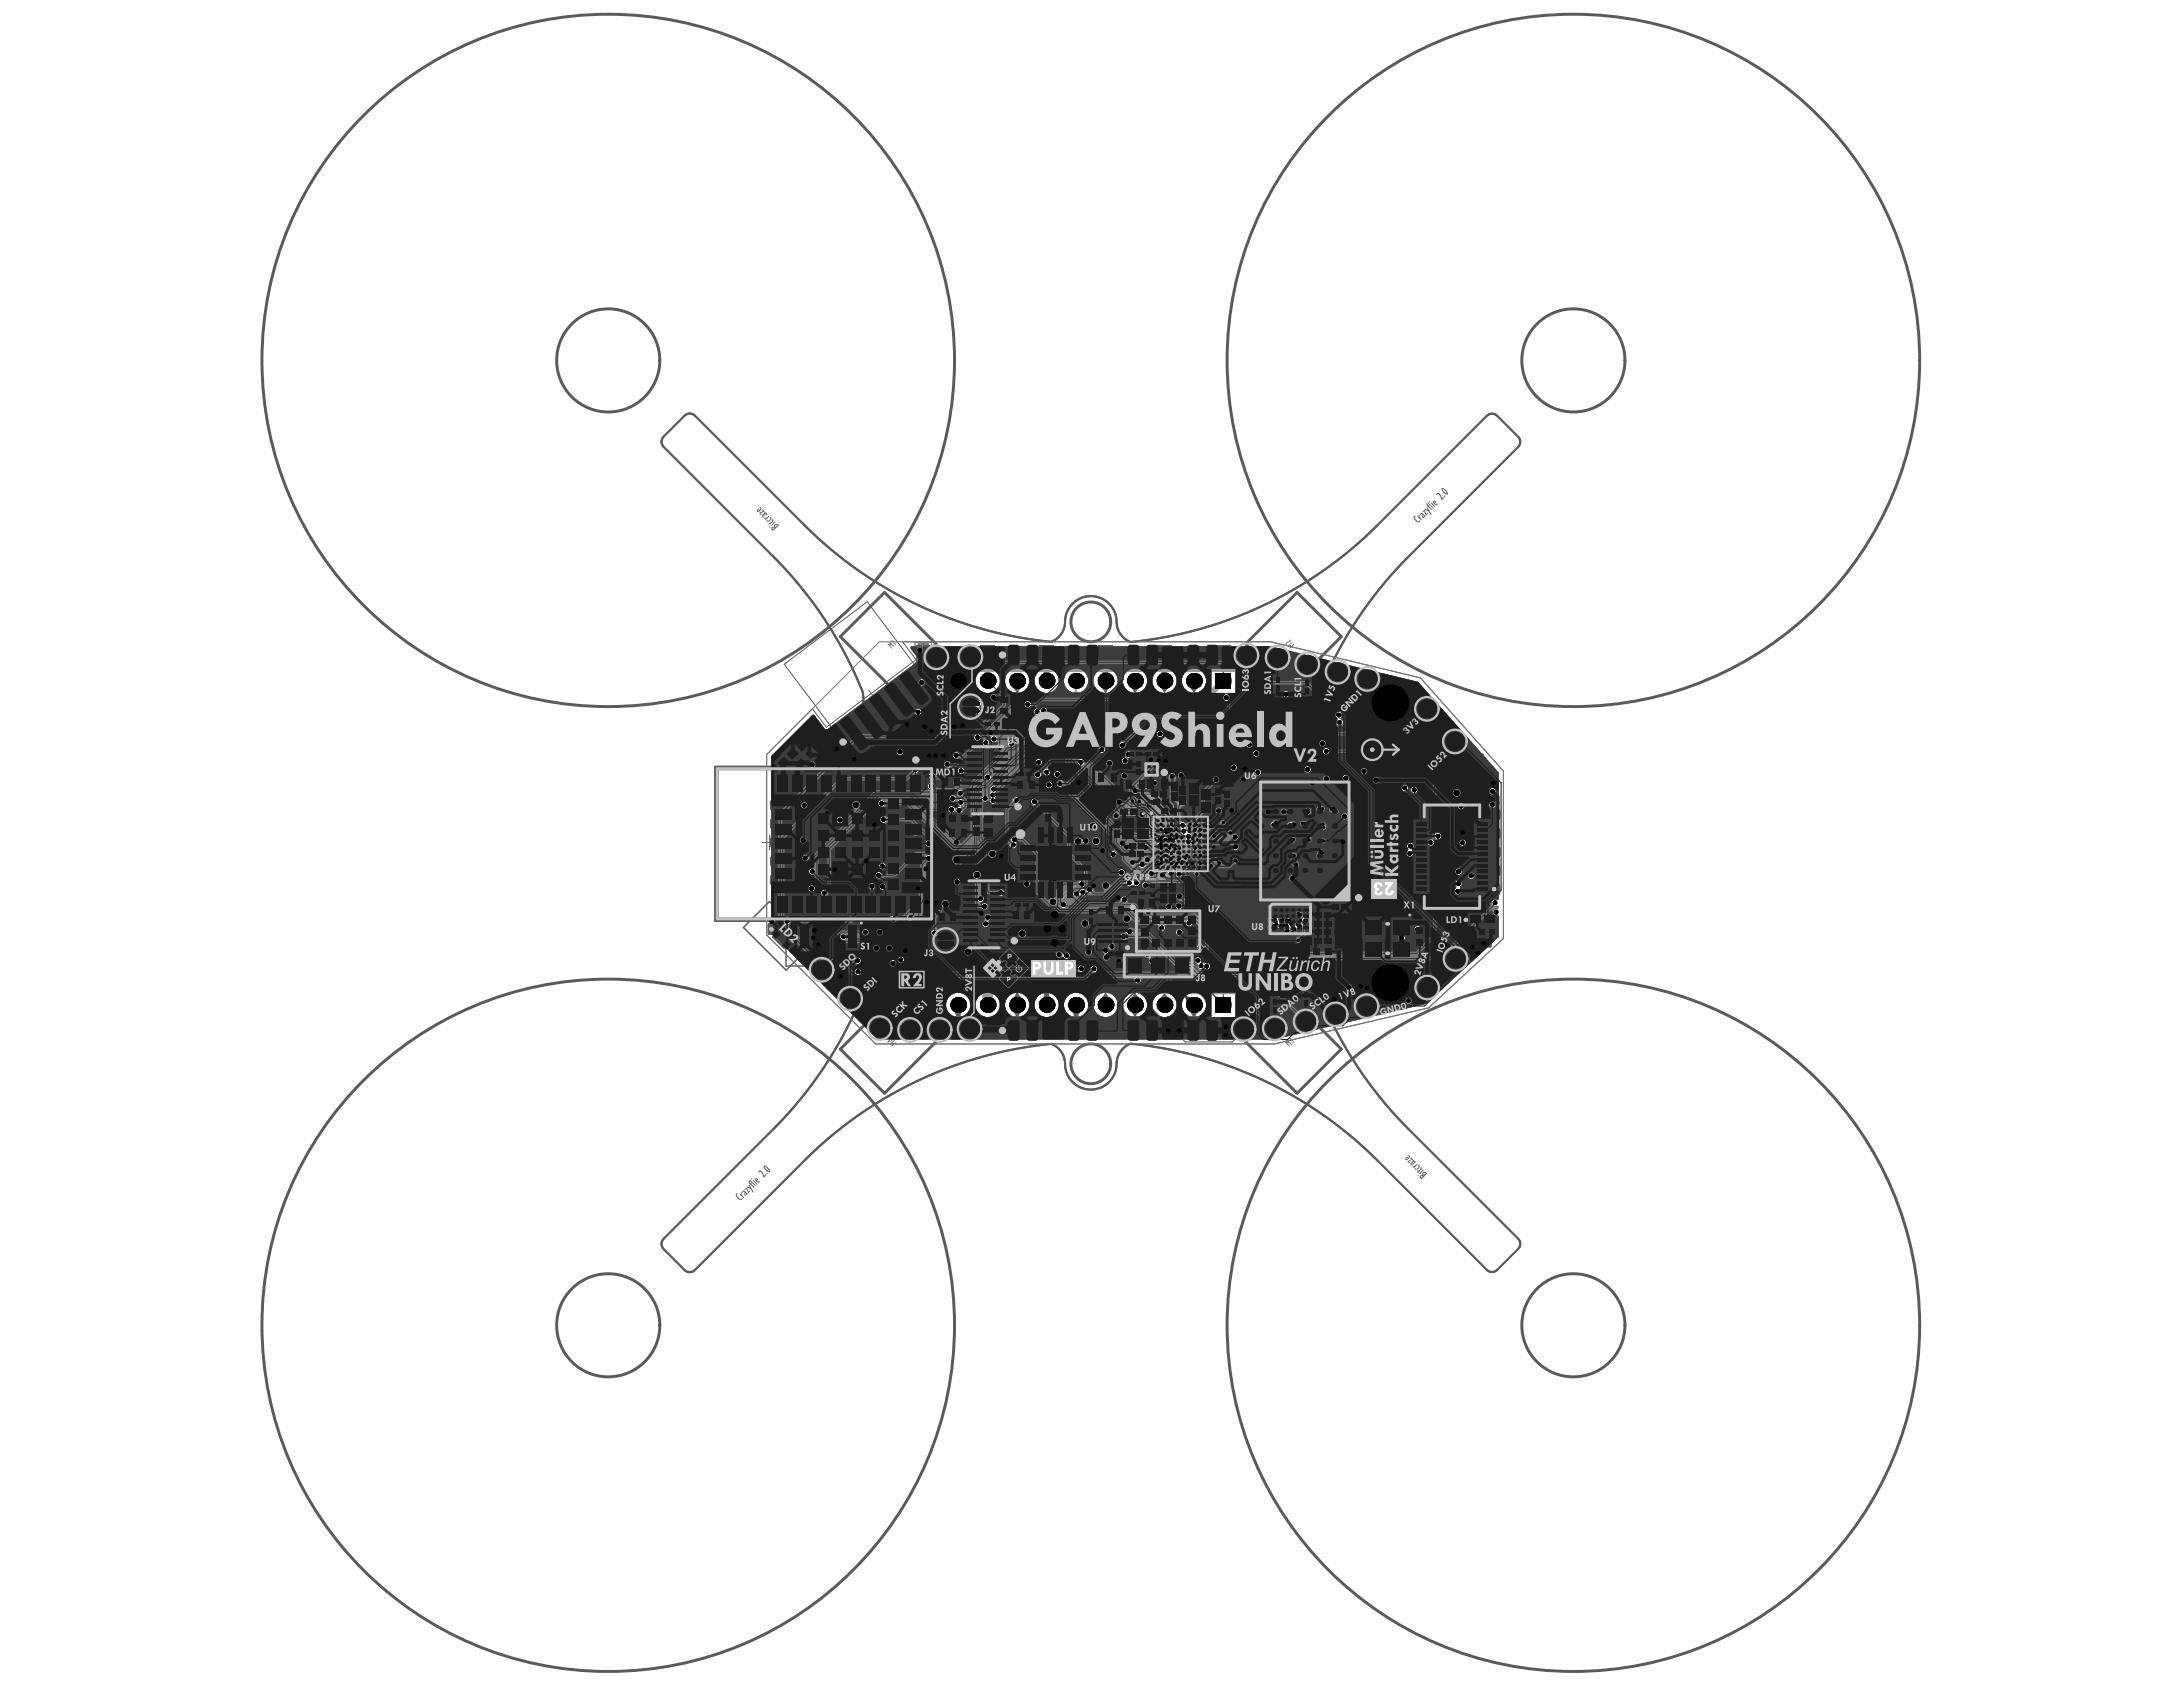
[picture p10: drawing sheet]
<svg xmlns="http://www.w3.org/2000/svg" width="279mm" height="216mm" viewBox="0 0 279 216" stroke-linecap="round" stroke-linejoin="round" font-family="sans-serif">
<g fill="none" stroke="#5a5a5a" stroke-width=".19">
<path d="M98.6 118.9h1.9M99.6 118v1.8M121.3 115.2h1.9M121.8 108.9h1.9M122.1 117.7h1.9M122.3 114.2v1.9M122.8 108v1.8M122.9 115.1h1.9M123.1 116.8v1.9M123.8 114.2v1.9M125.6 112.5h1.9M126.6 111.6v1.9"/>
<path d="M131.9 115h1.9M132.9 114v1.9M135.2 104.5h1.9M136.1 103.5v1.9M137.9 102.2h1.8M138.8 101.3v1.8M139.4 112.9h1.9M139.5 117.3h1.9M140.4 112v1.9M140.5 116.4v1.8"/>
</g>
<g fill="none" stroke="#5a5a5a" stroke-width=".14">
<path d="M144.5 99.8v1.9M144.7 99.6h1.9M145.7 98.7v1.8M155 98.3h1.9M155.9 97.3v1.9M165 99.5v1.9M174.1 99.9h1.9M175 98.9v1.9M187.1 99.1h1.9M187.1 97.5h1.9M188.1 96.5v3.5M118.9 115.3h1.9"/>
<path d="M119.8 114.3v1.9M128.7 116.4h1.9M129.6 115.5v1.8M134.4 106.2h1.9M135.4 105.3v1.9M140.2 109.7h1.9M140.3 119.7h1.9M141.1 108.7v1.9M141.3 118.8v1.8M141.8 101h1.9M142.7 100.1v1.8M143.6 100.8h1.9"/>
<path d="M144.6 108.2h1.8M145.4 109.7h1.9M145.5 107.3v1.9M146.4 108.7v1.9M147.6 112.3v1.9M148.6 112.3v1.9M149.6 113.2h-3M149.6 101.5h1.9M149.7 112.3v1.9M150.6 100.6v1.8M150.8 112.3v1.8M151.7 113.2h-3"/>
<path d="M151.8 101.7h1.9M152.7 100.8v1.9M155 101.2h1.8M155.9 100.2v1.9M156.2 103.9h1.9M157.2 103v1.8M157.5 106.2h1.9M158.3 102.1h1.9M158.4 105.3v1.9M159.3 101.2v1.9M159.6 102.1h1.8M160.5 101.2v1.9"/>
<path d="M164.1 100.5h1.9M170.9 102.4h1.9M171.9 101.4v1.9M174.2 102.3h1.9M174.2 103.7h1.9M175.1 101.3v1.9M175.2 102.8v1.9M187.2 100.9h1.8M188.1 100v1.9M189.1 119.2v1.9M113.7 126.2h1.9M114.6 125.3v1.9"/>
<path d="M188.1 120.2h1.9"/>
</g>
<g fill="none" stroke="#5a5a5a" stroke-width=".38">
<path d="M141.9 99.4h1.7v3.2h-1.7zM144.1 98.8h3.1v1.6h-3.1zM145.1 99.3h1.1v.6h-1.1zM153.4 99.3h4.9v3.7h-4.9zM153.8 99.5h4.2v3.4h-4.2zM154.2 97.3h3.5v1.9h-3.5zM155 97.8h1.9v.9h-1.9zM164.4 99.2h1.3v2.6h-1.3zM164.7 99.9h.6v1.1h-.6zM172.9 98.8h4.3v2.1h-4.3zM173.5 99.1h3v1.5h-3zM186 99.9h4.2v2.1h-4.2z"/>
<path d="M186.4 96.6h3.4v1.7h-3.4zM186.4 98.2h3.3v1.8h-3.3zM187.1 98.5h2v1.1h-2zM187.1 97h1.9v.9h-1.9zM98.5 118.3h2.2v1.2h-2.2zM99 118.6h1.2v.6h-1.2zM118.3 113h3.1v4.5h-3.1zM118.4 113.2h2.8v4.1h-2.8zM121 116.6h4.1v2.3h-4.1zM121.3 113.2h2v3.9h-2zM121.5 108.1h2.6v1.6h-2.6zM121.7 108.3h2.2v1.2h-2.2z"/>
<path d="M121.8 114.2h.9v1.9h-.9zM122.1 117.2h1.9v1h-1.9zM123.1 113.7h1.4v2.8h-1.4zM123.3 114.2h1v1.9h-1zM125.8 111h1.5v3h-1.5zM126 111.5h1.1v2h-1.1zM127.7 112.8h3.8v7.2h-3.8zM128.9 114.9h1.5v3h-1.5zM131.5 114.2h2.7v1.6h-2.7zM131.8 104.3h7.2v3.8h-7.2zM131.8 114.4h2.2v1.2h-2.2zM133.9 105.5h3v1.5h-3z"/>
<path d="M134.8 103.7h2.6v1.6h-2.6zM135 103.9h2.2v1.2h-2.2zM138 100.7h1.6v3h-1.6zM138.3 101.2h1v2h-1zM139 112.1h2.7v1.6h-2.7zM139.1 116.5h2.7v1.6h-2.7zM139.3 112.3h2.2v1.2h-2.2zM139.4 116.7h2.1v1.2h-2.1zM140.3 108h1.6v3.3h-1.6zM140.4 118h1.7v3.4h-1.7zM140.6 108.7h1v1.9h-1zM140.8 118.8h.9v1.8h-.9z"/>
<path d="M142.5 100.4h.5v1.2h-.5zM143.2 100.1h2.6v1.3h-2.6zM143.9 100.5h1.2v.5h-1.2zM144.2 107.6h2.6v1.3h-2.6zM144.9 108h1.2v.5h-1.2zM145.1 109h2.5v1.3h-2.5zM145.8 109.4h1.1v.5h-1.1zM147.3 112.7h.6v1.1h-.6zM148.4 112.7h.5v1.1h-.5zM149.1 111.9v2.6h2.3v-2.6h-3.4v2.6M149.3 111.9v2.6h-2.3v-2.5h1.2v2.5M149.4 112.6h.6v1.2h-.6z"/>
<path d="M150 100.2h1.2v2.6h-1.2zM150.1 111.9v2.6M150.3 100.9h.6v1.2h-.6zM150.3 111.9v2.6M150.5 112.6h.5v1.2h-.5zM152.1 100.5h1.3v2.5h-1.3zM152.4 101.2h.6v1.1h-.6zM155.9 103.3h2.5v1.2h-2.5zM156.6 103.6h1.1v.6h-1.1zM157.5 104.4h1.9v3.6h-1.9zM158 105.3h.9v1.9h-.9zM159 101.6h.6v1.1h-.6z"/>
<path d="M159.9 100.9h1.2v2.5h-1.2v-2.6h-1.3v2.6h1.3M160.2 101.6h.6v1.1h-.6zM171.2 101.1h1.3v2.5h-1.3zM171.6 101.8h.5v1.1h-.5zM173.5 101.4h3.3v1.8h-3.3zM173.5 102.9h3.3v1.6h-3.3zM174.1 101.7h2v1.1h-2zM174.2 103.2h1.9v1h-1.9zM186.6 100.2h3v1.5h-3zM187.4 119.3h3.3v1.8h-3.3zM188.1 119.7h2v1h-2zM111.7 123.2h5.8v6.1h-5.8z"/>
<path d="M113.3 123.4h2.6v5.7h-2.6z"/>
</g>
<g fill="#5a5a5a">
<path d="M101.1 118.9h.2v1.2l-.5-.2 .1-.2 .2 .2z"/>
<path d="M101.7 119.1a.39 .39 0 0 1 .6-.1 .39 .39 0 0 1 0 .6h-.1a.33 .33 0 0 1 .1 .4 .33 .33 0 0 1-.5 .1l-.1-.2 .1-.1a.19 .19 0 0 0 .2 .2 .19 .19 0 0 0 .2-.2 .19 .19 0 0 0-.2-.1l-.1-.2a.25 .25 0 0 0 .4-.1 .25 .25 0 0 0-.2-.3 .25 .25 0 0 0-.3 .2h-.1z"/>
<path d="M122.7 116.4l.2-.1v.2a.21 .21 0 0 0-.2 .2 .21 .21 0 0 0 .3 .1h.1v-.2h.1a.23 .23 0 0 0 .2 .3 .23 .23 0 0 0 .3-.2 .23 .23 0 0 0-.3-.2v-.2a.38 .38 0 0 1 .4 .6 .38 .38 0 0 1-.7 0 .31 .31 0 0 1-.4 .1 .31 .31 0 0 1-.1-.5z"/>
<path d="M122.3 113.3a.34 .34 0 0 1 .6 .2 .31 .31 0 0 1 .4-.2 .31 .31 0 0 1 .2 .3l-.1 .4h-.2l-.1-.1a.22 .22 0 0 0 .3-.2 .22 .22 0 0 0-.2-.3 .22 .22 0 0 0-.2 .3h-.2a.25 .25 0 0 0-.1-.3 .25 .25 0 0 0-.3 .1 .25 .25 0 0 0 0 .3l.2 .1v.2a.43 .43 0 0 1-.3-.8z"/>
<path d="M123.1 118h.1a.53 .53 0 0 1 .5-.3 .53 .53 0 0 1 .4 .4l-.2 .1a.38 .38 0 0 0-.5-.3 .38 .38 0 0 0-.2 .5 .37 .37 0 0 0 .3 .5 .37 .37 0 0 0 .4-.3l.2 .1a.56 .56 0 0 1-.8 .2 .56 .56 0 0 1-.2-.7z"/>
<path d="M124.3 117.9a.41 .41 0 0 1 .6-.1 .41 .41 0 0 1 .1 .5 .41 .41 0 0 1-.5 .2v.3h.5v.1h-.6l-.1-.6h.1a.27 .27 0 0 0 .4 .1 .27 .27 0 0 0 0-.4 .27 .27 0 0 0-.4 0v.1h-.1z"/>
<path d="M125.4 117.7h.1l.1 .7 .4 .4v.1h-.8v-.1h.6l-.4-.6z"/>
<path d="M121.8 107.8a.62 .62 0 0 1 .9 .3 .62 .62 0 0 1-.5 .8h-.1a.51 .51 0 0 1-.4-.4h.2a.4 .4 0 0 0 .6 .2 .4 .4 0 0 0 0-.6 .35 .35 0 0 0-.3-.3 .35 .35 0 0 0-.3 .3l-.2-.1z"/>
<path d="M120.8 107.7h.6l.1 .6-.1 .1a.26 .26 0 0 0-.4-.1 .26 .26 0 0 0 0 .4 .26 .26 0 0 0 .4 0v-.1h.1a.41 .41 0 0 1-.5 .3 .41 .41 0 0 1-.2-.5 .41 .41 0 0 1 .5-.3v.1v-.4h-.5z"/>
<path d="M125.4 112.8a.64 .64 0 0 1 .8-.2 .64 .64 0 0 1 .2 .9l-.2 .1-.1-.1 .3-.2v-.2a.43 .43 0 0 0-.6-.4 .38 .38 0 0 0-.3 .3 .38 .38 0 0 0 .1 .4v.2a.53 .53 0 0 1-.2-.8z"/>
<path d="M125.3 113.8h.2v.5l.3-.2 .4-.1 .3-.1v.2l-.4 .1-.6 .3h-.2z"/>
<path d="M133 115.2a.59 .59 0 0 1 .9 .2l-.2 .1a.39 .39 0 0 0-.5-.3 .39 .39 0 0 0-.2 .5 .38 .38 0 0 0 .3 .4 .38 .38 0 0 0 .4-.2h.2a.55 .55 0 0 1-.7 .3 .55 .55 0 0 1-.3-.7z"/>
<path d="M140.5 117.5h.1a.54 .54 0 0 1 .9 .2h-.1a.4 .4 0 0 0-.5-.2 .4 .4 0 0 0-.3 .5 .37 .37 0 0 0 .3 .4 .37 .37 0 0 0 .4-.2h.2v.1a.56 .56 0 0 1-.8 .2 .56 .56 0 0 1-.2-.7z"/>
<path d="M141.7 117.5a.42 .42 0 0 1 .7 .1 .42 .42 0 0 1-.5 .5h-.1l.1 .3h.5v.1h-.6l-.2-.6h.2a.27 .27 0 0 0 .4 0 .27 .27 0 0 0 0-.3 .27 .27 0 0 0-.4-.1v.2h-.2z"/>
<path d="M137.7 102.3h.1a.57 .57 0 0 1 .9 .2 .57 .57 0 0 1-.3 .8l-.1-.2a.4 .4 0 0 0 .3-.5 .4 .4 0 0 0-.5-.2 .42 .42 0 0 0-.4 .3 .42 .42 0 0 0 .1 .4h.1v.2a.57 .57 0 0 1-.2-1z"/>
<path d="M137.6 103.6l.2-.2 .1 .2a.22 .22 0 0 0-.2 .3 .22 .22 0 0 0 .4 0v-.2h.1a.25 .25 0 0 0 .1 .4 .25 .25 0 0 0 .4-.2 .25 .25 0 0 0-.3-.3v-.2a.39 .39 0 0 1 .4 .6 .39 .39 0 0 1-.7 .1v-.1a.31 .31 0 0 1-.4 .1 .31 .31 0 0 1-.2-.3z"/>
<path d="M135.1 103.5a.58 .58 0 0 1 .9-.1 .58 .58 0 0 1-.1 .9 .52 .52 0 0 1-.5 .2 .52 .52 0 0 1-.4-.4h.2a.41 .41 0 0 0 .5 .2 .41 .41 0 0 0 .2-.5 .37 .37 0 0 0-.2-.4 .37 .37 0 0 0-.5 .2h-.2z"/>
<path d="M134.2 103.4a.43 .43 0 0 1 .7 .2h-.1a.23 .23 0 0 0-.4-.2 .23 .23 0 0 0 0 .4l.5 .5v.2h-.8v-.2h.6l-.1-.1a.57 .57 0 0 1-.4-.8z"/>
<path d="M139.3 111.9l.1-.1a.62 .62 0 0 1 1 .4 .62 .62 0 0 1-.8 .7l-.3-.4h.1a.39 .39 0 0 0 .6 .2 .39 .39 0 0 0 .2-.5 .37 .37 0 0 0-.3-.4 .37 .37 0 0 0-.5 .3h-.1z"/>
<path d="M138.6 111.7l.4 .3v.1l-.3-.1v.9h-.1z"/>
<path d="M147.4 113.5a.64 .64 0 0 1 .8-.2 .64 .64 0 0 1 .4 .7l-.3 .3h-.1v-.1a.39 .39 0 0 0 .2-.5 .39 .39 0 0 0-.4-.3h-.1a.37 .37 0 0 0-.4 .3 .37 .37 0 0 0 .3 .5l-.1 .1a.53 .53 0 0 1-.3-.8z"/>
<path d="M147.4 114.6l.3-.2v.2a.25 .25 0 0 0-.2 .4 .25 .25 0 0 0 .5-.1l.3-.4 .3-.1v.8h-.1v-.6l-.3 .4a.41 .41 0 0 1-.6 .2 .41 .41 0 0 1-.2-.5z"/>
<path d="M147.4 115.5l.6-.1 .1 .1a.26 .26 0 0 0-.1 .4 .26 .26 0 0 0 .4 .1 .26 .26 0 0 0 0-.4l-.1-.1 .1-.1a.42 .42 0 0 1 0 .7 .42 .42 0 0 1-.6-.3l.1-.2h-.4v.5h-.1z"/>
<path d="M148.5 113.4a.68 .68 0 0 1 1.1 .3 .43 .43 0 0 1-.3 .6v-.2a.39 .39 0 0 0 .2-.5 .39 .39 0 0 0-.5-.2 .38 .38 0 0 0-.4 .3 .38 .38 0 0 0 .2 .4v.2h-.1a.55 .55 0 0 1-.2-.9z"/>
<path d="M148.5 114.6l.2-.2h.1v.2a.25 .25 0 0 0-.2 .4 .25 .25 0 0 0 .4-.1l.4-.4 .2-.1v.8h-.1v-.6l-.2 .2a.5 .5 0 0 1-.8 .3z"/>
<path d="M149.6 113.3l.4-.1a.56 .56 0 0 1 .6 .3 .56 .56 0 0 1-.1 .7l-.2 .1v-.2a.38 .38 0 0 0 .2-.5 .38 .38 0 0 0-.5-.2 .37 .37 0 0 0-.3 .3 .37 .37 0 0 0 .2 .4l-.1 .2a.47 .47 0 0 1-.3-.4 .47 .47 0 0 1 .1-.5z"/>
<path d="M149.6 114.6l.1-.2 .1 .2a.19 .19 0 0 0-.2 .3 .2 .2 0 0 0 .4 0v-.2h.1a.23 .23 0 0 0 .2 .3 .23 .23 0 0 0 .3-.1 .23 .23 0 0 0-.2-.3v-.2a.37 .37 0 0 1 .3 .6 .37 .37 0 0 1-.6 .1v-.1a.33 .33 0 0 1-.5 .1 .33 .33 0 0 1 0-.5z"/>
<path d="M118.6 115.3h1.2v.7h-.2v-.5h-1z"/>
<path d="M118.6 116.3l.2-.1 .1 .2a.18 .18 0 0 0-.2 .1 .18 .18 0 0 0 .1 .2 .18 .18 0 0 0 .2-.1l.2-.1a.25 .25 0 0 0 .1 .3 .25 .25 0 0 0 .3-.2 .25 .25 0 0 0-.2-.3l.1-.1a.39 .39 0 0 1 .2 .5 .39 .39 0 0 1-.6 .1v-.1a.34 .34 0 0 1-.5 .1 .34 .34 0 0 1 0-.5z"/>
<path d="M142.8 100.1l.3-.2 .1 .2a.37 .37 0 0 0-.3 .5 .37 .37 0 0 0 .4 .2 .38 .38 0 0 0 .5-.2 .38 .38 0 0 0-.2-.5v-.1a.45 .45 0 0 1 .3 .7 .62 .62 0 0 1-.8 .3 .62 .62 0 0 1-.3-.8z"/>
<path d="M142.8 99h.1v.6l.2-.2a.46 .46 0 0 1 .4-.3 .46 .46 0 0 1 .4 .2 .42 .42 0 0 1-.3 .5l.1-.2a.23 .23 0 0 0 .1-.3 .23 .23 0 0 0-.4 0l-.5 .5h-.1z"/>
<path d="M142.8 98.1h.1v.6l.3-.3a.4 .4 0 0 1 .4-.3 .4 .4 0 0 1 .3 .4l-.1 .3-.2 .1v-.2a.24 .24 0 0 0 .2-.3 .24 .24 0 0 0-.4 0l-.4 .4-.2 .1z"/>
<path d="M144.7 98.5h.1a.62 .62 0 0 1 .7 .1 .62 .62 0 0 1 0 .8 .55 .55 0 0 1-.5 .2 .55 .55 0 0 1-.4-.4h.2a.37 .37 0 0 0 .4 .3 .37 .37 0 0 0 .3-.5 .38 .38 0 0 0-.3-.4 .38 .38 0 0 0-.4 .2l-.2-.1z"/>
<path d="M143.8 98.5a.39 .39 0 0 1 .6 .2h-.1a.24 .24 0 0 0-.4-.1 .24 .24 0 0 0 0 .4l.5 .4 .1 .2h-.8v-.1h.5l-.2-.3a.51 .51 0 0 1-.2-.7z"/>
<path d="M142.9 98.4l.5 .3-.1 .1-.2-.2v1h-.2z"/>
<path d="M144.5 107.2h.1a.6 .6 0 0 1 .8 0 .6 .6 0 0 1 0 .8l-.1 .1a.52 .52 0 0 1-.9-.2l.2-.1a.37 .37 0 0 0 .4 .3 .37 .37 0 0 0 .3-.4 .39 .39 0 0 0-.2-.5 .39 .39 0 0 0-.5 .2h-.2z"/>
<path d="M143.5 107.2a.43 .43 0 0 1 .5-.1 .43 .43 0 0 1 .3 .3h-.2a.23 .23 0 0 0-.2-.2 .23 .23 0 0 0-.3 .2 .23 .23 0 0 0 .3 .2l.3 .4 .1 .3h-.8v-.2h.6l-.2-.2a.69 .69 0 0 1-.4-.6z"/>
<path d="M160.6 101.3l.3-.2v.2a.38 .38 0 0 0-.3 .5 .38 .38 0 0 0 .5 .2 .37 .37 0 0 0 .5-.3 .37 .37 0 0 0-.3-.4l.1-.2a.56 .56 0 0 1 .3 .8 .56 .56 0 0 1-.8 .2 .57 .57 0 0 1-.3-.8z"/>
<path d="M160.6 100.3l.4-.1 .1 .2a.32 .32 0 0 1 .5-.1 .32 .32 0 0 1 0 .5l-.2 .1v-.1a.21 .21 0 0 0 .2-.2 .21 .21 0 0 0-.2-.2 .21 .21 0 0 0-.2 .3h-.2a.22 .22 0 0 0-.1-.3 .22 .22 0 0 0-.3 .2 .22 .22 0 0 0 .3 .2l-.1 .2a.46 .46 0 0 1-.2-.7z"/>
<path d="M165.1 99.6l.3-.2 .1 .2a.38 .38 0 0 0-.3 .5 .38 .38 0 0 0 .5 .2 .37 .37 0 0 0 .4-.3 .37 .37 0 0 0-.3-.4l.1-.1a.55 .55 0 0 1 .3 .7 .55 .55 0 0 1-.7 .3h-.1a.55 .55 0 0 1-.3-.9z"/>
<path d="M165.1 97.7a.35 .35 0 0 1 .3-.2 .35 .35 0 0 1 .3 .3 .32 .32 0 0 1 .5 .1 .32 .32 0 0 1-.3 .4v-.1a.19 .19 0 0 0 .2-.2 .19 .19 0 0 0-.2-.2 .19 .19 0 0 0-.2 .2l-.1 .1a.25 .25 0 0 0-.1-.4 .25 .25 0 0 0-.4 .2 .25 .25 0 0 0 .3 .3v.2l-.2-.1a.45 .45 0 0 1-.1-.6z"/>
<path d="M171.9 101.5l.3-.2h.1v.2a.37 .37 0 0 0-.3 .4 .37 .37 0 0 0 .5 .3 .37 .37 0 0 0 .5-.3 .37 .37 0 0 0-.3-.4v-.2a.57 .57 0 0 1 .3 .8 .57 .57 0 0 1-.8 .2 .59 .59 0 0 1-.3-.8z"/>
<path d="M171.9 99.5h.1v.5l.3-.3a.39 .39 0 0 1 .7-.1 .39 .39 0 0 1-.2 .6l-.1-.1a.24 .24 0 0 0 .2-.2 .24 .24 0 0 0-.2-.3 .24 .24 0 0 0-.2 .2l-.4 .4-.2 .1z"/>
<path d="M157.3 104.1a.56 .56 0 0 1 .9 .2h-.2a.4 .4 0 0 0-.5-.2 .4 .4 0 0 0-.2 .6 .37 .37 0 0 0 .3 .3 .37 .37 0 0 0 .4-.2h.2a.56 .56 0 0 1-.8 .3 .56 .56 0 0 1-.2-.8z"/>
<path d="M158.4 104.1a.4 .4 0 0 1 .6-.1 .4 .4 0 0 1 0 .6h-.1a.33 .33 0 0 1 0 .5 .33 .33 0 0 1-.5-.1v-.2h.1a.21 .21 0 0 0 .2 .2 .21 .21 0 0 0 .2-.2 .21 .21 0 0 0-.2-.2v-.1a.25 .25 0 0 0 .3-.1 .25 .25 0 0 0-.2-.3 .25 .25 0 0 0-.3 .1h-.2z"/>
<path d="M158.5 105.3l.3-.1v.1a.38 .38 0 0 0-.2 .5 .38 .38 0 0 0 .5 .3 .37 .37 0 0 0 .4-.3 .37 .37 0 0 0-.2-.5v-.1a.55 .55 0 0 1 .3 .7 .55 .55 0 0 1-.6 .4l-.1-.1a.52 .52 0 0 1-.5-.3 .52 .52 0 0 1 .1-.6z"/>
<path d="M158.5 104.4a.35 .35 0 0 1 .6 .1 .31 .31 0 0 1 .4-.1 .31 .31 0 0 1 .1 .4l-.2 .2h-.1v-.1a.2 .2 0 0 0 .2-.2 .2 .2 0 0 0-.1-.2 .2 .2 0 0 0-.3 .2h-.1a.23 .23 0 0 0-.2-.3 .23 .23 0 0 0-.3 .2 .23 .23 0 0 0 .3 .3v.1a.41 .41 0 0 1-.3-.6z"/>
<path d="M158.4 103.3h.2v.6l.2-.2a.44 .44 0 0 1 .3-.4 .44 .44 0 0 1 .5 .2 .38 .38 0 0 1-.3 .6v-.1a.25 .25 0 0 0 .2-.4 .25 .25 0 0 0-.5 0l-.3 .5h-.3z"/>
<path d="M159.4 101.2l.2-.1h.1v.1a.39 .39 0 0 0-.3 .5 .39 .39 0 0 0 .5 .3v-.1a.37 .37 0 0 0 .4-.2 .37 .37 0 0 0-.2-.5v-.1a.57 .57 0 0 1 .3 .8 .57 .57 0 0 1-.8 .2 .56 .56 0 0 1-.2-.9z"/>
<path d="M159.4 100.2a.41 .41 0 0 1 .5 0 .41 .41 0 0 1 .1 .6l.3-.1v-.5h.2v.6l-.6 .1-.1-.1a.27 .27 0 0 0-.1-.5 .27 .27 0 0 0-.3 .3l.2 .2v.1a.44 .44 0 0 1-.2-.7z"/>
<path d="M143.5 99.7a.63 .63 0 0 1 .9 .1 .63 .63 0 0 1-.1 .9 .6 .6 0 0 1-.9-.3l.2-.1a.4 .4 0 0 0 .5 .3 .4 .4 0 0 0 .2-.5 .37 .37 0 0 0-.3-.4 .37 .37 0 0 0-.4 .2h-.2z"/>
<path d="M142.6 99.6a.39 .39 0 0 1 .4-.1 .39 .39 0 0 1 .3 .4h-.2a.21 .21 0 0 0-.2-.2 .21 .21 0 0 0-.2 .2 .21 .21 0 0 0 .3 .2v.1a.26 .26 0 0 0-.4 .1 .26 .26 0 0 0 .2 .4 .26 .26 0 0 0 .3-.3l.2 .1a.38 .38 0 0 1-.6 .2 .38 .38 0 0 1 0-.6l-.1-.1z"/>
<path d="M141.6 99.6h.7v.1h-.6l.4 .6 .1 .5h-.2l-.1-.5-.3-.6z"/>
<path d="M150.6 100.7l.3-.2h.1v.1a.39 .39 0 0 0-.3 .5 .39 .39 0 0 0 .5 .3 .37 .37 0 0 0 .5-.3 .37 .37 0 0 0-.3-.4l.1-.2a.58 .58 0 0 1 .2 .8 .58 .58 0 0 1-.9 .1 .59 .59 0 0 1-.2-.7z"/>
<path d="M150.6 99.7a.41 .41 0 0 1 .7 0 .29 .29 0 0 1 .4-.1 .29 .29 0 0 1 .1 .4l-.1 .2-.2 .1v-.1a.21 .21 0 0 0 .2-.3 .21 .21 0 0 0-.3-.1 .21 .21 0 0 0-.1 .2h-.1a.25 .25 0 0 0-.2-.3 .25 .25 0 0 0-.3 .2 .25 .25 0 0 0 .2 .3v.1a.41 .41 0 0 1-.3-.6z"/>
<path d="M150.6 98.8h1.2v.1l-.3 .4h-.1l.1-.3h-.9z"/>
<path d="M152.8 100.9l.2-.2 .1 .1a.39 .39 0 0 0-.2 .5 .39 .39 0 0 0 .4 .3 .38 .38 0 0 0 .5-.2 .38 .38 0 0 0-.2-.5v-.2a.6 .6 0 0 1 .1 .9 .6 .6 0 0 1-.9-.1l-.1-.1z"/>
<path d="M152.7 99.8h.2v.6l.2-.3a.41 .41 0 0 1 .5-.3 .41 .41 0 0 1 .4 .4l-.2 .3-.2 .1v-.2a.25 .25 0 0 0 .2-.4 .25 .25 0 0 0-.5 .1l-.3 .4-.3 .1z"/>
<path d="M155.9 101.2h.7v.1h-.6v1.1h-.1z"/>
<path d="M156.9 101.2a.24 .24 0 0 1 .2 .3l.5 .7v.2h-.8v-.2h.6l-.3-.4z"/>
<path d="M154.9 97.2h.1a.59 .59 0 0 1 .8 .1 .59 .59 0 0 1-.1 .8 .59 .59 0 0 1-.8 0l-.1-.2 .2-.1 .1 .3 .2 .1a.51 .51 0 0 0 .4-.6 .51 .51 0 0 0-.4-.4h-.2l-.1 .2h-.1z"/>
<path d="M145.4 108.5a.62 .62 0 0 1 .9 .6 .62 .62 0 0 1-.9 .5l-.2-.3h.2a.41 .41 0 0 0 .6 .2 .41 .41 0 0 0 .2-.6 .36 .36 0 0 0-.4-.3 .36 .36 0 0 0-.4 .2h-.1z"/>
<path d="M144.4 108.6a.39 .39 0 0 1 .4-.2 .39 .39 0 0 1 .3 .4h-.1a.24 .24 0 0 0-.4-.2 .24 .24 0 0 0 0 .4l.5 .5v.2h-.8v-.2h.7l-.3-.2a.68 .68 0 0 1-.3-.7z"/>
<path d="M143.4 108.5h.8v.1h-.6l.3 .5 .1 .6h-.1l-.2-.7-.3-.4z"/>
<path d="M146.4 113.4l.2-.1h.2a.55 .55 0 0 1 .7 .3 .55 .55 0 0 1-.2 .7h-.1l-.1-.1a.39 .39 0 0 0 .3-.6 .39 .39 0 0 0-.6-.2 .36 .36 0 0 0-.4 .4 .36 .36 0 0 0 .3 .4v.1a.56 .56 0 0 1-.3-.9z"/>
<path d="M146.3 114.7l.2-.2h.1l.1 .1a.2 .2 0 0 0-.3 .2 .2 .2 0 0 0 .2 .2 .2 .2 0 0 0 .2-.2h.2a.23 .23 0 0 0 .1 .3 .23 .23 0 0 0 .3-.2 .23 .23 0 0 0-.2-.3v-.1a.38 .38 0 0 1 .3 .6 .38 .38 0 0 1-.6-.1 .31 .31 0 0 1-.5 .1 .31 .31 0 0 1-.1-.4z"/>
<path d="M146.4 115.5h.2l.1 .1a.2 .2 0 0 0-.3 .2 .2 .2 0 0 0 .2 .2 .2 .2 0 0 0 .2-.3h.2a.25 .25 0 0 0 .1 .3 .25 .25 0 0 0 .3-.2 .25 .25 0 0 0-.2-.3v-.1a.39 .39 0 0 1 .3 .5 .39 .39 0 0 1-.5 .2l-.1-.1a.3 .3 0 0 1-.4 .1 .3 .3 0 0 1-.2-.3z"/>
<path d="M135.3 106.3h.8v.1h-.6v1.1h-.2z"/>
<path d="M136.6 106.3h.2v1.2h-.1l-.1-.2-.3-.1v-.2l.3 .2z"/>
<path d="M141.2 108.8l.3-.2 .1 .2a.37 .37 0 0 0-.4 .4 .37 .37 0 0 0 .5 .3 .38 .38 0 0 0 .5-.2 .38 .38 0 0 0-.3-.5l.1-.1h.1a.6 .6 0 0 1 0 .9 .6 .6 0 0 1-.9-.2l-.1-.3z"/>
<path d="M129.6 115.6h.1v.7h1.1v.1h-1.2z"/>
<path d="M129.6 114.7h.1v.7l.3-.2a.59 .59 0 0 1 .7-.4 .45 .45 0 0 1-.3 .7v-.1a.25 .25 0 0 0 .3-.4 .25 .25 0 0 0-.5 0l-.4 .5h-.2z"/>
<path d="M140.1 120l.1-.1a.68 .68 0 0 1 1 .2 .52 .52 0 0 1-.4 .7v-.2a.39 .39 0 0 0 .2-.5 .39 .39 0 0 0-.5-.2 .37 .37 0 0 0-.4 .3 .37 .37 0 0 0 .3 .4v.2a.53 .53 0 0 1-.3-.8z"/>
<path d="M174.2 98.7h.8v1.2h-.2v-.6h-.5v-.1h.5v-.4h-.6z"/>
<path d="M172.4 98.6l.4 .3v.2l-.3-.2v1h-.1z"/>
<path d="M99.7 119.6h.4a.2 .2 0 0 1 .3 .2 .2 .2 0 0 1-.3 .2h-.4zM99.5 118.9v1.2h.7a.34 .34 0 0 0 .4-.3 .34 .34 0 0 0-.4-.3l.2-.1 .2-.5h-.2l-.4 .6h-.3v-.6z"/>
<path d="M122.7 115.3h.4v.4a.22 .22 0 0 1-.2 .2 .22 .22 0 0 1-.2-.2zM122.6 115.2v.5a.32 .32 0 0 0 .2 .4 .32 .32 0 0 0 .4-.3l.6 .4v-.2l-.5-.4v-.3h.5v-.1z"/>
<path d="M122.7 117.6a.27 .27 0 0 1 .5 0 .27 .27 0 0 1-.5 0zM122.6 117.4a.44 .44 0 0 0 0 .5 .44 .44 0 0 0 .5 .1h.1a.47 .47 0 0 0 .5-.1 .47 .47 0 0 0 0-.6h-.2v.1a.25 .25 0 0 1 .1 .3 .25 .25 0 0 1-.2 .2h-.2a.38 .38 0 0 0 .1-.5 .38 .38 0 0 0-.4-.2z"/>
<path d="M123 114.5a.21 .21 0 0 1 .2-.1 .21 .21 0 0 1 .2 .2v.4h-.5zM122.2 114.1v.2l.6 .4v.3h-.6v.2h1.2v-.6a.32 .32 0 0 0-.2-.3 .32 .32 0 0 0-.4 .3z"/>
<path d="M122.2 112.5a.58 .58 0 0 0 .3 .6 .58 .58 0 0 0 .7 0 .38 .38 0 0 0 .2-.4 .38 .38 0 0 0-.2-.4v.2a.22 .22 0 0 1 .2 .2 .22 .22 0 0 1-.3 .2l-.2 .1a.4 .4 0 0 0-.1-.6 .4 .4 0 0 0-.6 .1zM122.3 112.6a.28 .28 0 0 1 .5-.1 .28 .28 0 0 1 0 .4 .34 .34 0 0 1-.5-.3z"/>
<path d="M120 108a.2 .2 0 0 1 .4 0 .2 .2 0 0 1-.4 0zM120 108.6a.24 .24 0 0 1 .4 0 .24 .24 0 0 1-.4 0zM119.9 107.8v.3l.1 .2a.37 .37 0 0 0-.1 .5 .37 .37 0 0 0 .5 .1 .33 .33 0 0 0 .2-.3 .33 .33 0 0 0-.2-.3 .32 .32 0 0 0 .1-.5 .32 .32 0 0 0-.6 0z"/>
<path d="M134.1 115.2l-.1 .4a.47 .47 0 0 0 .2 .5 .47 .47 0 0 0 .6 0v-.2h-.1a.23 .23 0 0 1-.3 .2 .23 .23 0 0 1-.2-.3v-.2a.34 .34 0 0 0 .4 .2 .34 .34 0 0 0 .2-.4 .39 .39 0 0 0-.2-.4 .39 .39 0 0 0-.5 .2zM134.2 115.4a.26 .26 0 0 1 .5 0 .26 .26 0 0 1-.5 0z"/>
<path d="M148.5 115.5a.35 .35 0 0 0-.1 .4 .35 .35 0 0 0 .3 .2v-.1a.26 .26 0 0 1-.1-.4 .26 .26 0 0 1 .3-.1h.1a.4 .4 0 0 0 .1 .6 .4 .4 0 0 0 .6-.2 .4 .4 0 0 0-.5-.5h-.3zM149 115.6a.25 .25 0 0 1 .4-.1 .25 .25 0 0 1 .1 .3 .25 .25 0 0 1-.3 .2l-.2-.2z"/>
<path d="M149.7 115.8l.6-.3v.3zM149.5 115.9v.1h.8v.2h.1v-.2h.3v-.2h-.3v-.5h-.1z"/>
<path d="M142.7 107.4a.2 .2 0 0 1 .4 0 .2 .2 0 0 1-.4 0zM142.7 107.9a.25 .25 0 0 1 .5 0 .25 .25 0 0 1-.5 0zM142.7 107.2l-.1 .3 .2 .1a.37 .37 0 0 0-.1 .6 .37 .37 0 0 0 .5 0 .37 .37 0 0 0-.1-.6 .31 .31 0 0 0 .1-.5 .31 .31 0 0 0-.4 0z"/>
<path d="M160.5 99.4v.1a.48 .48 0 0 0 .6 .5h.1a.4 .4 0 0 0 .5-.2 .4 .4 0 0 0-.3-.5v.1a.25 .25 0 0 1 .2 .3 .25 .25 0 0 1-.4 .2h-.1a.37 .37 0 0 0 0-.6 .37 .37 0 0 0-.5 .1zM160.6 99.5a.27 .27 0 0 1 .5 0 .27 .27 0 0 1-.2 .4l-.3-.2z"/>
<path d="M165.5 98.8h.5l-.5 .4zM165 98.6v.2h.3v.5h.2l.7-.5v-.2h-.7v-.1h-.2v.1z"/>
<path d="M172.3 100.7h.5l-.5 .4zM171.9 100.6v.1h.3v.5h.1l.8-.5v-.1h-.8v-.2h-.1v.2z"/>
<path d="M159.5 104.2a.27 .27 0 0 1 .3-.1 .27 .27 0 0 1 .1 .4 .32 .32 0 0 1 0 .4 .32 .32 0 0 1-.4 .1l-.1-.3zM159.4 104.1l-.1 .3a.56 .56 0 0 0 .5 .8 .84 .84 0 0 0 .2-.9 .39 .39 0 0 0-.2-.3 .39 .39 0 0 0-.4 .1z"/>
<path d="M159.4 99.5l.3-.1a.63 .63 0 0 1 .7 .2 .55 .55 0 0 1-.8 .2l-.2-.1zM159.3 99.4v.1a.39 .39 0 0 0 .1 .4 .39 .39 0 0 0 .4 .1 .46 .46 0 0 0 .6-.1 .46 .46 0 0 0 0-.6l-.4-.1a.67 .67 0 0 0-.7 .2z"/>
<path d="M153.3 99.1a.27 .27 0 0 1 .4-.1 .27 .27 0 0 1 0 .4 .25 .25 0 0 1-.3 .1 .25 .25 0 0 1-.1-.3zM152.8 99a.37 .37 0 0 0 .2 .6v-.1a.27 .27 0 0 1-.1-.4 .27 .27 0 0 1 .3-.1h.1a.37 .37 0 0 0 0 .5 .37 .37 0 0 0 .5 0 .47 .47 0 0 0 0-.6 .47 .47 0 0 0-.6-.1z"/>
<path d="M154.2 97.3l.4 .5h-.4zM154.1 97.1v.7h-.2v.2h.2v.3h.1v-.3h.5v-.2l-.5-.7z"/>
<path d="M153.2 97.2a.27 .27 0 0 1 .4 .1 .27 .27 0 0 1-.1 .3 .27 .27 0 0 1-.4 0zM153 97.3v.4a.47 .47 0 0 0 .2 .5 .47 .47 0 0 0 .5 0v-.2h-.1a.23 .23 0 0 1-.3 .2 .23 .23 0 0 1-.2-.4v-.1a.4 .4 0 0 0 .6-.1 .4 .4 0 0 0-.1-.6 .4 .4 0 0 0-.6 .3z"/>
<path d="M141.6 108h.5l-.5 .4zM141.1 107.8v.2h.3v.5h.2l.7-.5v-.2h-.7v-.1h-.2v.1z"/>
<path d="M140.1 121.3a.2 .2 0 0 1 .4 0 .2 .2 0 0 1-.4 0zM140.6 121.3a.25 .25 0 0 1 .5 0 .25 .25 0 0 1-.5 0zM140.1 121.1a.34 .34 0 0 0 0 .4 .34 .34 0 0 0 .4 0 .37 .37 0 0 0 .7 0 .37 .37 0 0 0-.3-.5h-.2l-.2 .1v-.1h-.1z"/>
<path d="M173.4 98.8h.4v.4h-.2a.15 .15 0 0 1-.2 0 .15 .15 0 0 1-.1-.2zM173.3 99.4l.1-.1h.4v.4h-.4l-.2-.1zM173.2 98.8l-.1 .3 .2 .1a.35 .35 0 0 0-.2 .4 .35 .35 0 0 0 .4 .3h.5v-1.2h-.7z"/>
</g>
<g fill="none" stroke="#5a5a5a" stroke-width=".19">
<path d="M102.5 96.4l1.3 1.3M103.8 96.4l-1.3 1.3M121.7 99.2v1.9M127.5 90.3h1.9M128.4 89.3v1.9M131.4 99.5v1.9M140.8 99.6h1.9M141.8 98.6v1.9M144.7 98.3h1.9M145.4 99.5v1.8M145.7 97.4v1.8M146.4 98.5h1.9"/>
<path d="M147.4 97.5v1.9M148.1 99.4v1.8M120.3 117.4h1.9M120.8 100.1h1.9M121.3 116.4v1.9M121.7 106.5h1.9M121.7 104.8h1.9M122.6 103.9v3.6M124 105.7h3.4M124.9 104.7v1.9M126.5 104.7v1.9M129.8 117.1h1.9"/>
<path d="M130.4 100.4h1.9M130.7 116.2v1.8M134 104.7h1.9M134.9 103.7v1.9M141.7 116.4h1.9M142.7 115.5v1.8M144.4 100.4h1.9M145.8 115.6h1.9M146.6 113.9h1.9M146.7 114.7v1.8M147.2 100.3h1.9M147.4 101.6h1.9"/>
<path d="M147.6 113v1.9M147.6 102.6h1.9M147.9 114.3h3.1M148.3 100.6v1.9M148.6 101.7v1.9M148.6 103.7h1.9M148.9 113.3v1.9M149.4 101.3h1.9M149.6 102.8v1.9M150.1 113.3v1.9M150.3 100.4v1.8M150.5 101.8h1.8"/>
<path d="M151.4 100.9v1.9M189.4 119.3h1.9M190.3 118.4v1.9M142.4 122.8h1.9M143.3 121.9v1.9M168.3 121.8h1.9M169.2 120.8v1.9"/>
</g>
<g fill="none" stroke="#5a5a5a" stroke-width=".14">
<path d="M100.2 96.4l1.3 1.3M101.5 96.4l-1.3 1.3M125.5 99.9h1.9M126.4 98.9v1.9M104.6 108h1.9M105.5 107.1v1.8M125 117h1.9M125.9 116.1v1.9M144.5 109.3h1.9M144.6 108.2h1.8M145.5 108.4v1.9M145.5 107.3v1.9"/>
<path d="M151.9 101.7h1.8M152.8 100.7v1.9M153.5 102.5h1.9M154.4 101.5v1.9M154.9 101.9h1.9M155.9 101v1.9M156.1 102.2h1.9M157 101.3v1.9M168.3 119.3h1.9M168.3 117.1h1.9M168.4 118.2h1.9M169.3 116.2v1.9"/>
<path d="M169.3 118.3v1.9M169.3 117.3v1.9M169.3 119.5v1.9M170.6 116.1h1.9M171.5 115.1v1.9M168.4 120.5h1.9"/>
</g>
<g fill="#5a5a5a">
<path d="M142.2 104.5h1.5v3.1h-1.5z"/>
<path d="M143 103.2h3.1v1.5h-3.1z"/>
</g>
<g fill="none" stroke="#5a5a5a" stroke-width=".19">
<path d="M107 92.7l9.5-7.3 3.6 4.8-9.5 7.2zM117.5 84.2h.7M117.5 83.6h.7v1.2h-.7zM117.5 82.4h1.3v.7h-1.3zM117.8 82.7h.7M117.9 83.9v.6M118.2 82.4v.7M126.4 92.4h1.2v.6h-1.2zM126.7 92.7h.7M127 92.4v.6M144.7 96.2h1.2v.7h-1.2zM145 96.5h.6"/>
<path d="M145.3 96.2v.7M146.8 96.2h1.3v.7h-1.3zM147.1 96.6h.7M147.4 96.2v.7M163.2 87.5h.6M163.2 86.9h.6v1.2h-.6zM163.5 87.2v.6M167 87.9h.6M167 87.3h.6v1.2h-.6zM167.3 87.6v.6M167.9 95.9h.7M167.9 95.3h.7v1.2h-.7z"/>
<path d="M168.2 95.5v.7M169.5 98.4h.7M169.5 97.8h.7v1.3h-.7zM169.8 98.1v.7M95.2 118.7l3.3-3.3 5.5 5.4-3.4 3.4zM100.6 116.1h10.9v7.5h-10.9zM103.2 118h5.7v3.7h-5.7zM111.6 114.4h.9v1.9h-.9zM113.4 114.4h.9v1.9h-.9zM121.5 119.4h1v2h-1zM122 119.9v1M125.6 109.5h1"/>
<path d="M125.6 108.5h1v2h-1zM126.1 109v1M131.3 106.6h7.6v7.6h-7.6zM132.5 106.6l-1.2 1.3M138.3 105.4h1.1M138.3 104.4h1.1v2h-1.1zM138.9 104.9v1M139.1 109.6h1M139.1 108.6h1v2h-1zM139.3 117.3h.7M139.3 116.7h.7v1.2h-.7zM139.6 109.1v1"/>
<path d="M139.6 117v.6M141.4 117.7h2.2v3.4h-2.2zM142.3 118h1M142.3 117.1h1v1.9h-1zM142.8 117.5v1.1M145.1 113.9h1.2v.7h-1.2zM145.3 114.3h.7M145.7 113.9v.7M181.2 119.9h1M181.2 118.9h1v2h-1zM181.7 119.4v1M121.5 120.4h1"/>
<path d="M143.6 120.5l-.5 .6M162.8 128.7h.7M162.8 128.1h.7v1.2h-.7zM163.1 128.4v.6M166.8 127.9h.7M166.8 127.3h.7v1.2h-.7zM167.1 127.6v.6"/>
<circle cx="136.1" cy="109.3" r=".94"/>
<circle cx="136.2" cy="117.7" r=".94"/>
</g>
<g fill="none" stroke="#5a5a5a" stroke-width=".13">
<path d="M100.4 85l10.6-8 9.8 13-10.6 8zM110.7 95.7h1.7v3.2h-1.7zM111.2 88.3l1.1 1.5M112.5 88.5l-1.5 1.1M112.5 94.2h1.7v3.3h-1.7zM114.3 92.8h1.7v3.2h-1.7zM116.3 91.4h1.7v3.2h-1.7zM117.1 82.2h2.1v1.1h-2.1zM117.3 83.2h1.1v2.1h-1.1zM118.3 89.9h1.7v3.2h-1.7zM118.3 85.2h1.7v3.2h-1.7zM126 92.1h2.1v1.2h-2.1z"/>
<path d="M130.1 98.5h2.1v1.1h-2.1zM138.5 99.7h2.1v1.1h-2.1zM144.2 96h2.1v1.1h-2.1zM146.4 96h2.1v1.1h-2.1zM161.2 99.9h11.7v15.5h-11.7zM163 86.5h1.1v2h-1.1zM166.7 86.8h1.2v2.1h-1.2zM167.7 94.8h1.1v2.1h-1.1zM169.3 97.4h1.1v2.1h-1.1zM97.6 107.8h1.9M98.5 106.9v1.9M111 113.1h3.9v4.5h-3.9z"/>
<path d="M112.8 113.1v4.5M113.1 113.1v4.5M114.5 113.8h1.7v3.2h-1.7zM120.2 109.5h4.6v3.7h-4.6zM121 118.4h2v4h-2zM125 107.5h2.1v4h-2.1zM127 112h3.2v1.7h-3.2zM127.4 111h2.6v1.3h-2.6zM127.4 108.8h1.3v2.6h-1.3zM129.8 115.2h2.1v1.2h-2.1zM130.1 105.5h9.9v9.9h-9.9zM131.9 115.8h6.2v6.1h-6.2z"/>
<path d="M134.5 102h3.2v1.7h-3.2zM137.8 107.4v-4h2.1v4h-8v6.1h6.1v-6.1M137.9 115.3h2.1v1.2h-2.1zM138.6 107.6h2v4h-2zM139.1 116.3h1.1v2h-1.1zM139.3 111h2.1v1.2h-2.1zM139.5 100.9h1.3v2.6h-1.3zM140.2 117.2h4.6v4.4h-4.6zM141.7 116.1h2.1v3.9h-2.1zM142.6 106.3h.6M142.6 105.5h.6v1.2h-.6zM142.6 105.9h.6"/>
<path d="M143.2 104.2h4.3v3.6h-4.3zM143.4 103.5h2.8v1.5h-2.8zM143.5 101.1h3.9v2.8h-3.9zM143.9 103.6h1.2v.6h-1.2zM143.9 119.6h9.1v3.4h-9.1zM144.3 103.6v.6M144.5 104.3h.6M144.6 113.7h2.1v1.1h-2.1zM144.7 103.6v.6M144.8 104v.6M174.5 117.5h6.2v5.3h-6.2zM180.8 102.6h10v14.1h-10z"/>
<path d="M181 118.5h1.5v2.8h-1.5zM182.6 116.5h9.1v3.3h-9.1zM186.2 118.1h1.8M186.3 109.1h1.9M187 115.3h3.4v1.7h-3.4zM187.1 117.2v1.8M187.3 108.1v1.9M143.7 121.9h9.1v3.4h-9.1zM147.3 123.6h1.8M147.6 121.3h1.8M148.2 122.7v1.8M148.5 120.4v1.8"/>
<path d="M162.6 127.7h1.1v2h-1.1zM166.6 126.9h1.1v2h-1.1z"/>
</g>
<g fill="none" stroke="#5a5a5a" stroke-width=".14">
<path d="M111.2 97.3h.7M111.2 96.7h.7v1.2h-.7zM111.6 97v.6M113 95.8h.7M113 95.2h.7v1.3h-.7zM113.4 95.5v.7M114.9 94.4h.6M114.9 93.8h.6v1.2h-.6zM115.2 94.1v.6M116.8 93h.7M116.8 92.4h.7v1.2h-.7zM117.1 92.7v.7"/>
<path d="M118.8 91.5h.6M118.8 90.9h.6v1.2h-.6zM118.8 86.8h.7M118.8 86.2h.7v1.2h-.7zM119.1 91.2v.6M119.2 86.5v.6M130.6 98.7h1.2v.7h-1.2zM130.8 99.1h.7M131.2 98.7v.7M138.9 99.9h1.2v.7h-1.2zM139.5 99.9v.7M115 115.4h.7"/>
<path d="M115 114.7h.7v1.3h-.7zM115.4 115v.7M121.4 109.8h2.2v3.1h-2.2zM121.4 111.9l.9 1M127.7 110.1h.7M127.7 109.5h.7v1.2h-.7zM128 112.5h1.2v.7h-1.2zM128.1 109.8v.6M128.1 111.3h1.2v.7h-1.2zM128.3 112.9h.7M128.3 111.6h.7M128.6 112.5v.7"/>
<path d="M128.7 111.3v.7M130.2 115.5h1.3v.6h-1.3zM130.5 115.8h.7M130.8 115.5v.6M132.1 107.6h5.7v5.7h-5.7zM132.1 116h5.8v5.7h-5.8zM134 110.5h1.9M134 118.9h1.9M134.9 109.5v1.9M135 117.9v1.9M135.5 102.5h1.2v.7h-1.2zM135.8 102.9h.7"/>
<path d="M136.1 102.5v.7M138.4 115.6h1.2v.6h-1.2zM138.7 115.9h.6M139 115.6v.6M139.2 100.2h.6M139.8 111.3h1.2v.6h-1.2zM139.8 102.2h.7M139.8 101.6h.7v1.2h-.7zM140 111.6h.7M140.1 101.9v.6M140.4 111.3v.6M144.2 104h1.2v.6h-1.2z"/>
<path d="M146.5 116.6h3.4v1.3h-3.4zM147.2 116.7h2.1v1.1h-2.1zM147.7 117.2h1.1M148.2 116.7v1.1M161.3 100.1h11.4v15.1h-11.4zM166.1 107.6h1.8M167 106.7v1.9M175.3 118.2h4.7v3.8h-4.7zM177.6 119.2v1.9M182.3 103h7.1v13.3h-7.1zM184 117.2h6.2v1.8h-6.2zM185.3 109.6h1.1"/>
<path d="M185.8 109.1v1.1M187 117.2v1.8M187.2 117.2v1.8M187.7 115.6h2v1h-2zM188.2 116.1h1M188.7 115.6v1M145.1 122.7h6.3v1.8h-6.3zM145.4 120.4h6.2v1.8h-6.2zM148.1 122.7v1.8M148.3 122.7v1.8M148.4 120.4v1.8M148.6 120.4v1.8"/>
<path d="M176.7 120.1h1.9"/>
</g>
<path d="M142.2 104.5h1.5v3.1h-1.5zM143 103.2h3.1v1.5h-3.1z" fill="none" stroke="#5a5a5a" stroke-width=".29"/>
<path d="M107.6 81.5l5.6-5.7 6.6 6.6-5.6 5.7zM115.8 96.1h-10.5v14.9h10.5v-16.5h-7.9v15.8h7.9M159.4 82.4l6.6-6.6 5.7 5.7-6.6 6.6zM99 119.9l.7-.7 1.3 1.4-.6 .6zM106.9 113.4h6.8v8.5h-6.8zM164.1 105h10.4v5.7h-10.4zM166.2 117.7l-4.5 1.3 1.5 5.5 4.5-1.4-1.5-5.4M188.8 117.2h1.9v.9h-1.9zM107.6 134.3l6.6-6.6 5.6 5.6-6.6 6.6zM159.4 133.3l5.7-5.6 6.6 6.6-5.7 5.6z" fill="none" stroke="#5a5a5a" stroke-width=".38"/>
<path d="M143.9 104.9h3v2.3h-3zM143.9 101.6h3v1.9h-3z" fill="none" stroke="#5a5a5a" stroke-width=".24"/>
<path d="M84.9 55.9l2.8-2.8 .6-.2 .5 .2 15.5 15.4 3.5 2.9 3.6 2.7 2.6 1.5 2.7 1.4 2.9 1.4 2.6 1 2.9 .9 2.7 .7 3 .6 3 .5a1.77 1.77 0 0 0 2-.9 3.5 3.5 0 0 0 .6-2.2 3.3 3.3 0 0 1 3.7-2.7 3.3 3.3 0 0 1 2.8 3.6 2.74 2.74 0 0 0 1.8 2.3l3-.4 3.1-.6 3-.8 2.7-.8 3-1.1 2.7-1.3 2.5-1.3 2.8-1.6 3.7-2.6 3.6-3 15.5-15.5a.94 .94 0 0 1 1.3 0l2.8 2.8 .2 .5-.2 .6-15.5 15.6-2.8 3.3-2.5 3.5-1.5 2.4-1.4 2.6-1.3 2.6-1.1 2.8-.9 2.7-.8 2.9-.6 2.7-.4 2.8a2.1 2.1 0 0 0 .6 2.2 7 7 0 0 0 5.5 2.8h2.1l.5 .2 .3 .5v2.2a.9 .9 0 0 1-.9 .9h-2.2a7 7 0 0 0-6.1 4l.5 3 .6 2.9 .7 2.7 .9 2.9 1.1 2.8 1.3 2.8 1.4 2.6 1.5 2.4 2.6 3.7 2.9 3.5 15.4 15.4a.94 .94 0 0 1 0 1.3l-2.8 2.8-.6 .2-.3-.1-15.8-15.6-3.5-3-3.7-2.6-2.6-1.5-2.5-1.3-2.7-1.3-2.8-1.1-3.1-1-2.7-.7-3-.6-2.9-.4a1.68 1.68 0 0 0-1.7 .7 3.3 3.3 0 0 0-.7 2.4 3.3 3.3 0 0 1-3.8 2.7 3.3 3.3 0 0 1-2.8-3.6 2.73 2.73 0 0 0-1.8-2.2l-3 .4-3.1 .6-2.7 .7-2.9 .9-2.9 1-2.7 1.2-2.9 1.5-2.5 1.6-3.9 2.7-3.6 3-15.4 15.3a.94 .94 0 0 1-1.3 0l-2.8-2.8-.1-.5 .1-.5 14.6-14.6 2.9-3.2 2.2-3 2-3 1.8-3.1 1.5-3.2a4.4 4.4 0 0 0-2.8-6.6v-28.3h.1a4.3 4.3 0 0 0 2.7-6.5l-1.3-2.9-1.7-3-1.8-2.9-2-2.7-1.7-2-1.8-2-14.6-14.5-.2-.3v-.4v-.3z" fill="none" stroke="#5a5a5a" stroke-width=".28"/>
<g fill="#5a5a5a">
<path d="M101.1 104h.6v.2a.14 .14 0 0 1 0 .2 .14 .14 0 0 1-.1 0h-.5v-.1h.6l-.1-.1h-.5z"/>
<path d="M100.7 103.4h.8a.24 .24 0 0 1 .2 .2 .24 .24 0 0 1-.2 .3h-.8v-.2h.8a.11 .11 0 0 0 .2-.1 .11 .11 0 0 0-.2-.1h-.8z"/>
<path d="M100.7 103h.1a.11 .11 0 0 0 .1 .1 .11 .11 0 0 0 .1 0l.1-.1a.41 .41 0 0 1 .6 0v.2h-.1a.14 .14 0 0 0 0-.2 .14 .14 0 0 0-.2 .1 .46 .46 0 0 1-.7 0z"/>
<path d="M102 103.8h.1v.1h.9v.2h-.9v.1h-.1z"/>
<path d="M118 102.9h.1a.12 .12 0 0 0 0 .1 .12 .12 0 0 0 .1 0h.1a.61 .61 0 0 1 .7-.1v.3h-.2l.1-.2h-.2a.47 .47 0 0 1-.7 .1z"/>
<path d="M118 101.9l1 .2v.1l-.7 .1 .7 .2v.1l-1 .2v-.1l.7-.2-.7-.1v-.1l.7-.2-.7-.1z"/>
<path d="M119.2 102.3h.2v.2h.9v.1h-.9v.2h-.2z"/>
<path d="M119.2 101.8h.2v.2h.9v.1h-.9v.2h-.2z"/>
<path d="M119.2 100.5h1.1v.2h-.8l.4 .1-.4 .1h.8v.1h-1.1v-.1l.4-.1-.4-.2z"/>
<path d="M164.5 133.4h.3l-.1-.3 .7 .5-.1 .1-.5-.4 .2 .3-.3-.1 .4 .4h-.1z"/>
<path d="M164.9 132.9a.22 .22 0 0 1 .3 0 .22 .22 0 0 1 .1 .2 .24 .24 0 0 1 .3 .1 .24 .24 0 0 1-.1 .4l-.1-.1a.15 .15 0 0 0 0-.3 .14 .14 0 0 0-.2 0v-.1a.13 .13 0 0 0-.1-.1 .13 .13 0 0 0-.2 0z"/>
<path d="M113.6 82.4l.3 .1v-.4l.5 .6v.1l-.4-.4 .1 .2-.3-.1 .4 .4v.1z"/>
<path d="M114.1 81.9l.6 .6-.1 .1-.5-.7z"/>
<path d="M164.8 82.7l.6-.5-.4 .4h.3l-.1 .2 .4-.4v.1l-.5 .5v-.3z"/>
<path d="M164.6 82.3l.5-.2-.1-.3 .3 .3h-.1a.51 .51 0 0 0-.6 .4l.2 .1h-.1h-.2z"/>
<path d="M180.9 66.1l.1-.1 .2 .1a.22 .22 0 0 0-.1 .2 .22 .22 0 0 0 .1 .2l.2 .2a.17 .17 0 0 0 .2 .1 .17 .17 0 0 0 .1-.2l.1 .1a.36 .36 0 0 1-.4 .1 .36 .36 0 0 1-.3-.2l-.2-.2z"/>
<path d="M181.6 65.9l.1 .1-.1 .1 .4 .4-.1 .1-.5-.5 .1-.1 .1 .2z"/>
<path d="M182 65.5l.3-.3 .3 .6 .1-.1h.1l-.3 .3-.2-.6-.2 .2z"/>
<path d="M182.3 65.2l.1-.1 .3 .2-.1-.3 .1-.1 .5 .9-.1 .1-.3-.4z"/>
<path d="M182.7 64.4v.2l.2 .1v.1l.4 .4-.1 .1-.4-.4h-.1v-.1l-.1-.2z"/>
<path d="M182.7 64.3l.8 .7-.1 .1-.7-.7z"/>
<path d="M183.8 63.2a.37 .37 0 0 1 .4-.1 .37 .37 0 0 1 .2 .4l.1 .3 .2-.2 .1 .1-.3 .3-.2-.5a.2 .2 0 0 0-.2-.2 .2 .2 0 0 0-.2 .1z"/>
<path d="M113.9 133.6l.5-.5h.1l-.4 .5 .3-.1-.2 .2 .5-.4v.1l-.5 .5v-.3z"/>
<path d="M181.4 149.9l.1-.1v.1l.3-.3v-.2a.13 .13 0 0 1 .2 .1 .13 .13 0 0 1-.1 .1l-.3 .4-.3 .1 .2-.2z"/>
<path d="M181.1 149.5l.1-.1a.2 .2 0 0 0 .2 .2 .2 .2 0 0 0 .2-.2v-.2h-.1l.1-.1a.36 .36 0 0 1 0 .4 .36 .36 0 0 1-.5 .1z"/>
<path d="M180.8 149.3l.1-.1v.1l.2-.1 .3-.3 .1 .1-.5 .5-.1-.1 .1-.1a.12 .12 0 0 1-.1 .1 .12 .12 0 0 1-.1-.1z"/>
<path d="M180.5 148.2l.1-.1 .3 .3-.6 .2 .2 .2-.1 .1-.3-.3 .6-.3z"/>
<path d="M94.2 152.8l.1-.1 .1 .1a.17 .17 0 0 0-.1 .2 .17 .17 0 0 0 .1 .1l.3 .3a.14 .14 0 0 0 .2 .1 .14 .14 0 0 0 0-.2l.1 .1a.36 .36 0 0 1-.3 .2 .36 .36 0 0 1-.3-.3l-.2-.2z"/>
<path d="M94.8 152.6l.2 .1-.1 .1 .3 .4v.1l-.5-.5h.1l.1 .1z"/>
<path d="M95.3 152.2l.3-.3 .2 .6 .1-.1h.1l-.2 .3-.3-.6-.1 .2z"/>
<path d="M95.6 151.9l.1-.1 .3 .2-.2-.3 .1-.1 .6 1-.1 .1-.3-.5z"/>
<path d="M95.9 151.1v.2l.3 .2h-.1l.5 .4-.1 .1-.5-.4v.1v-.2l-.2-.2z"/>
<path d="M95.9 151.1l.1-.1 .8 .7-.1 .1z"/>
<path d="M97.1 149.9a.37 .37 0 0 1 .6 .2l.1 .4 .2-.2 .1 .1-.3 .3-.2-.2a.41 .41 0 0 0-.4-.5l-.1 .1z"/>
<path d="M98.4 66.9h.1l.4-.3-.1-.1 .1-.1 .1 .1v.1l-.4 .4 .1 .1h-.4l.1-.1z"/>
<path d="M98.2 66.5v.1a.24 .24 0 0 0 .3-.1 .24 .24 0 0 0 0-.3l.1-.1a.36 .36 0 0 1 0 .5 .36 .36 0 0 1-.5 .1z"/>
<path d="M97.8 66.3l.1-.1 .2 .1 .3-.3h.1l-.5 .6-.1-.1 .2-.2z"/>
<path d="M97.1 65.7l.6-.3-.2-.1 .1-.1 .3 .3-.6 .2 .2 .1-.1 .1z"/>
<path d="M164.1 121h.2v.1l.9-.2v.2l-.9 .2 .1 .1-.2 .1z"/>
<path d="M164 120.5l1-.3v.1l-.5 .4 .6-.2v.2l-1 .2v-.1l.5-.4-.6 .2z"/>
<path d="M169 107.2h.1l.2 .6v-.6h.2v1h-.2l-.2-.6v.6h-.1z"/>
<path d="M169.6 107.2h.4v.1h-.1v.9h-.2v-.9h-.1z"/>
<path d="M110 116.7h.1v.2h1v.1h-1v.2h-.1z"/>
<path d="M100.8 102.5v.1h.3a.16 .16 0 0 0-.1-.1 .16 .16 0 0 0-.2 0zM101.3 102.5v.1h.3v-.1l-.1-.1zM100.7 102.4l.3-.1 .2 .2a.32 .32 0 0 1 .4-.2 .32 .32 0 0 1 .1 .5h-1z"/>
<path d="M102.2 103.3l-.1 .1 .1 .1h.6l.1-.1-.1-.1zM102 103.2l.3-.1a.55 .55 0 0 1 .7 .3 .73 .73 0 0 1-.8 .3l-.2-.2z"/>
<path d="M102.1 102.7v.2h.4l-.1-.2zM102 102.6a.3 .3 0 0 1 .4-.1 .3 .3 0 0 1 .2 .4h.4v.1h-1z"/>
<path d="M118.1 101.5v.2h.8a.43 .43 0 0 0-.6-.3zM118 101.5a.7 .7 0 0 1 1 0v.3h-1z"/>
<path d="M119.4 103.7v.1h.3a.15 .15 0 0 0-.1-.1 .15 .15 0 0 0-.2 0zM119.8 103.7v.1h.4l-.2-.2zM119.3 103.6l.3-.1 .1 .2a.31 .31 0 0 1 .4-.2 .31 .31 0 0 1 .2 .3v.2h-1.1z"/>
<path d="M119.4 103v.2h.1h.6a.17 .17 0 0 0 0-.2 .17 .17 0 0 0-.2 0zM119.3 103l.2-.1h.2a.35 .35 0 0 1 .4 0 .35 .35 0 0 1 .1 .4l-.3 .1a.52 .52 0 0 1-.7-.4z"/>
<path d="M119.4 101.4a.49 .49 0 0 0 .6 .2 .14 .14 0 0 0 .2-.2 .11 .11 0 0 0-.2 0l-.4-.1zM119.3 101.3a.64 .64 0 0 1 1 .2 .68 .68 0 0 1-1 .2l-.1-.1z"/>
<path d="M182.1 65.9v.2l.1 .1v-.2l-.1-.1zM181.8 65.7h.2l.5 .3-.1 .1a.21 .21 0 0 1-.3 .1 .21 .21 0 0 1-.1-.3l-.1-.2-.1 .3-.1-.1z"/>
<path d="M182.9 64.1l.1 .1h-.1zM183.1 64.4l.1-.1 .5 .5-.1 .1z"/>
<path d="M183.5 64.2l.1 .2 .1-.1zM183.4 64.1h.3l.2 .1-.2 .2v.1a.13 .13 0 0 0 .2 0 .13 .13 0 0 0 0-.1l.1 .1a.23 .23 0 0 1-.2 .1 .23 .23 0 0 1-.2-.1l-.2-.2z"/>
<path d="M184.6 62.6l.1 .2a.47 .47 0 0 0 .5 .3l-.4-.5zM184.5 62.5a.42 .42 0 0 1 .6 .3l.1 .1a.21 .21 0 0 1 0 .4 .21 .21 0 0 1-.3-.1l-.3-.3z"/>
<path d="M113.8 133.3l.3-.1-.1-.2zM113.9 132.9l.3-.2v.1l-.1 .2 .1 .2-.6 .2h-.1z"/>
<path d="M181.8 150.6l.1 .1 .2-.2h-.2zM182.2 150.2v.2l.3-.2zM182.1 150.1l.3-.1 .3 .2-.8 .7-.1-.1a.26 .26 0 0 1 0-.3 .26 .26 0 0 1 .2-.1z"/>
<path d="M181.4 150.4h.2l-.1 .1zM181.6 150.2l.5-.5h.1l-.5 .6z"/>
<path d="M180.8 148.8a.12 .12 0 0 0 .2 .1 .12 .12 0 0 0 0-.2zM180.8 148.5l.1-.1 .1 .1a.2 .2 0 0 1 .1 .3 .2 .2 0 0 1-.3 .1h-.2a.15 .15 0 0 0 .1 .2 .15 .15 0 0 0 .2 0l-.3 .1-.1-.2 .4-.5z"/>
<path d="M180 148.3h.2l-.1-.1zM179.9 148.2l.2-.2 .1 .2h.1a.13 .13 0 0 0 0-.2 .13 .13 0 0 0-.1-.1l.1-.1a.27 .27 0 0 1 .2 .3 .27 .27 0 0 1-.3 .2l-.2 .2a.19 .19 0 0 1-.1-.1 .19 .19 0 0 1 0-.2z"/>
<path d="M95.3 152.6a.15 .15 0 0 0 0 .2 .15 .15 0 0 0 .2 0zM95 152.4h.3l.3 .3h.1v.1h-.1a.2 .2 0 0 1-.3 .2 .2 .2 0 0 1 0-.3l-.1-.2-.1 .1v.1l-.1-.1z"/>
<path d="M96.1 150.8h.2v.1h-.2zM96.4 151l.6 .6h-.1l-.5-.5z"/>
<path d="M96.7 150.9l.1 .2 .1-.1zM96.6 150.8h.3l.2 .1-.2 .3a.16 .16 0 0 0 .2 0 .16 .16 0 0 0 .1-.1v.1a.25 .25 0 0 1-.2 .2 .25 .25 0 0 1-.2-.2z"/>
<path d="M97.8 149.4l.5 .5h.1l-.3-.5zM97.7 149.3l.3-.1 .2 .2a.54 .54 0 0 1 .3 .6 .67 .67 0 0 1-.7-.5z"/>
<path d="M98.9 67.5v.3l.3-.2zM99.2 67.2v.3l.3-.3-.1-.1zM98.8 67.5v-.1a.17 .17 0 0 0 .3 0 .17 .17 0 0 0 0-.2l.1-.2h.3l.2 .2-.8 .7-.2-.1z"/>
<path d="M98.4 67.5a.1 .1 0 0 1 .2 0 .1 .1 0 0 1-.2 0zM99.2 66.7l.1 .1-.5 .5-.1-.1z"/>
<path d="M97.8 65.8l.2 .1 .1-.2h-.1zM97.8 65.6l.2-.1 .1 .2a.15 .15 0 0 1 .1 .1 .15 .15 0 0 1-.2 .1h-.1a.14 .14 0 0 0-.2 0 .14 .14 0 0 0 0 .2h.2l-.1 .1h-.2l-.1-.3 .4-.3z"/>
<path d="M97.1 65.2l-.1 .2h.1l.1-.1zM97 65.2l.1-.1 .1 .1a.12 .12 0 0 0 .1-.1 .12 .12 0 0 0-.1-.1l.1-.1h.1a.35 .35 0 0 1-.3 .6 .19 .19 0 0 1-.2-.1 .19 .19 0 0 1 .1-.2z"/>
<path d="M164.5 121.7v.1l.3-.1-.1-.1zM164.9 121.5v.2l.3-.1a.17 .17 0 0 0-.1-.1 .17 .17 0 0 0-.2 0zM164.4 121.6l.1-.1h.2v.1a.32 .32 0 0 1 .3-.3 .32 .32 0 0 1 .4 .3v.1l-1 .3z"/>
<path d="M168.6 107.5v.4h.1zM168.6 107.2h.1l.2 1h-.1l-.1-.2h-.2v.2h-.1z"/>
<path d="M110.2 118l-.1 .1h.4a.17 .17 0 0 0-.1-.1 .17 .17 0 0 0-.2 0zM110.6 118v.1h.3a.2 .2 0 0 0-.3-.1zM110.1 117.9l.3-.1 .1 .2a.3 .3 0 0 1 .4-.2 .3 .3 0 0 1 .2 .3v.2h-1.1z"/>
<path d="M110.3 117.5l.4 .1v-.2zM110 117.4l1.1-.2v.2h-.3v.2h.3v.1l-1.1-.1z"/>
<circle cx="184.9" cy="63.5" r=".09"/>
<circle cx="98.2" cy="150.2" r=".09"/>
</g>
<g fill="none" stroke="#5a5a5a" stroke-width=".38">
<circle cx="77.8" cy="46.1" r="6.6"/>
<circle cx="77.9" cy="46.1" r="44.3"/>
<circle cx="201.4" cy="46.1" r="6.6"/>
<circle cx="201.4" cy="46.1" r="44.3"/>
<circle cx="139.6" cy="79.6" r="2.55"/>
<circle cx="139.6" cy="136.1" r="2.55"/>
<circle cx="77.8" cy="169.6" r="6.6"/>
<circle cx="77.9" cy="169.6" r="44.3"/>
<circle cx="201.4" cy="169.6" r="6.6"/>
<circle cx="201.4" cy="169.6" r="44.3"/>
</g>
<g fill="#5a5a5a">
<path d="M141.8 104.2h2.2v3.8h-2.2z"/>
<path d="M142.6 102.8h3.8v2.2h-3.8z"/>
</g>
<g fill="none" stroke="#5a5a5a" stroke-width=".38">
<path d="M91.6 98.2h27.8v19.6h-27.8zM99.1 97.6l2.4-2.3 1.1 1.1-2.3 2.4zM101.7 97.5l1.9-1.9 1 1-1.9 1.9zM120.4 99.4h2.7v1.4h-2.7zM123.6 95.8h5.6v8.1h-5.6zM127.6 89h1.6v2.6h-1.6zM130 99.7h2.7v1.4h-2.7zM140.3 98.8h2.9v1.5h-2.9zM145.1 97.3h1.1v2h-1.1zM146.5 97.6h1.8v1.8h-1.8zM149.5 99.7h1.6v3.2h-1.6zM151.9 99.9h1.8v3.5h-1.8z"/>
<path d="M120 116.7h2.6v1.4h-2.6zM121.3 104.1h2.7v1.4h-2.7zM121.3 105.8h2.7v1.5h-2.7zM123.1 113h5.7v8h-5.7zM124.2 104.2h1.5v2.9h-1.5zM125.7 104h1.6v3.3h-1.6zM129.4 116.4h2.7v1.4h-2.7zM133.6 104h2.7v1.4h-2.7zM141.4 115.7h2.6v1.4h-2.6zM144.2 108.7h2.5v1.3h-2.5zM144.2 107.6h2.6v1.3h-2.6zM147.3 102h2.5v1.3h-2.5z"/>
<path d="M148.1 114.9h-2.7v1.4h2.7l-.1-3.6h2.9v3.1h-2.9M148.1 112.9h-1v2M148.3 103.1h2.6v1.3h-2.6zM149.3 112.7v3.1M149.6 101.2h-5.6v-1.6h2.8v1.6M149.6 100.9h-2.5v1.3h2.5v-2.7h-2.9v1.7M149.7 112.7v3.1M150.6 100.3h1.6v3.1h-1.6zM153.5 100.7h1.8v3.5h-1.8zM155.3 100.6h1.2v2.6h-1.2zM156.4 100.9h1.2v2.6h-1.2zM168 117.6h2.6v1.3h-2.6z"/>
<path d="M168 116.5h2.6v1.3h-2.6zM168 119.8h2.7v1.3h-2.7v-2.4h2.6v1.2h-2.6M170.3 115.5h2.5v1.2h-2.5zM189.2 118.8h2.3v1.1h-2.3zM142.6 121.5h1.4v2.6h-1.4zM167.8 121.1h2.8v1.4h-2.8z"/>
</g>
<g fill="#5a5a5a">
<path d="M129.8 117.2h.1a.62 .62 0 0 1 .8 .5 .62 .62 0 0 1-.6 .7l-.4-.2v-.2h.1a.41 .41 0 0 0 .6 .2 .41 .41 0 0 0 .1-.6 .36 .36 0 0 0-.3-.3 .36 .36 0 0 0-.4 .3l-.1-.1z"/>
<path d="M129 117.1h.1v1l.3-.2v.2l-.3 .3h-.1z"/>
<path d="M128.5 90.6l.1-.1a.62 .62 0 0 1 .8-.1 .62 .62 0 0 1 .2 .8l-.3 .2v-.2a.41 .41 0 0 0 .2-.5 .41 .41 0 0 0-.6-.2 .36 .36 0 0 0-.3 .3 .36 .36 0 0 0 .3 .4l-.1 .2a.61 .61 0 0 1-.3-.8z"/>
<path d="M128.5 91.7l.2-.2 .1 .2a.27 .27 0 0 0-.2 .3 .27 .27 0 0 0 .3 .2 .27 .27 0 0 0 .2-.4l-.1-.2 .6 .1v.6h-.1v-.5l-.4-.1a.41 .41 0 0 1-.3 .6 .41 .41 0 0 1-.3-.6z"/>
<path d="M128.5 92.6l.1-.1h.2v.1a.23 .23 0 0 0-.2 .3 .23 .23 0 0 0 .3 .2 .23 .23 0 0 0 .1-.3h.1a.2 .2 0 0 0 .2 .2 .2 .2 0 0 0 .2-.2 .2 .2 0 0 0-.2-.2v-.1a.34 .34 0 0 1 .4 .4 .34 .34 0 0 1-.6 .2v-.1a.38 .38 0 0 1-.5 .2 .38 .38 0 0 1-.1-.6z"/>
<path d="M135 103.7a.51 .51 0 0 1 .5-.3 .51 .51 0 0 1 .4 .4h-.1a.4 .4 0 0 0-.5-.2 .4 .4 0 0 0-.2 .6 .39 .39 0 0 0 .3 .3 .39 .39 0 0 0 .5-.3l.1 .1a.57 .57 0 0 1-.8 .3 .57 .57 0 0 1-.2-.8z"/>
<path d="M136.3 103.5h.6v.1h-.5l-.1 .4a.4 .4 0 0 1 .6 .2 .4 .4 0 0 1-.5 .5l-.3-.2v-.2h.2a.26 .26 0 0 0 .4 .2 .26 .26 0 0 0 0-.4l-.1-.1-.5 .1z"/>
<path d="M145.7 115.8a.57 .57 0 0 1 .7-.1 .57 .57 0 0 1 .3 .6v.1a.51 .51 0 0 1-.5 .5 .51 .51 0 0 1-.5-.4h.1a.41 .41 0 0 0 .6 .2 .41 .41 0 0 0 .1-.6 .36 .36 0 0 0-.3-.3 .36 .36 0 0 0-.4 .3l-.2-.1z"/>
<path d="M144.9 115.7a.42 .42 0 0 1 .6 .3h-.2a.26 .26 0 0 0-.3-.2 .26 .26 0 0 0-.1 .4l.1 .1 .5-.1-.1 .6h-.6v-.1h.4l.1-.3a.4 .4 0 0 1-.6-.2 .4 .4 0 0 1 .2-.5z"/>
<path d="M143.8 115.6h.8l-.1 .3-.2 .2a.47 .47 0 0 0-.3 .6h.2l.2-.2h.2a.4 .4 0 0 1-.7 .3 .4 .4 0 0 1 .1-.7l.4-.3h-.6z"/>
<path d="M142.7 115.5a.55 .55 0 0 1 .5-.3 .55 .55 0 0 1 .5 .3h-.1a.43 .43 0 0 0-.7-.1 .43 .43 0 0 0 0 .7 .36 .36 0 0 0 .4 .2 .36 .36 0 0 0 .3-.3l.1 .1a.55 .55 0 0 1-.7 .3 .55 .55 0 0 1-.3-.7z"/>
<path d="M144 115.2h.6v.2h-.5l-.1 .3a.4 .4 0 0 1 .6 .1 .4 .4 0 0 1-.1 .5 .4 .4 0 0 1-.6 0v-.2h.1a.26 .26 0 0 0 .3 .2 .26 .26 0 0 0 .2-.4l-.1-.2-.5 .1z"/>
<path d="M145 115.5l.3-.3v1.2h-.1v-.9l-.3 .1z"/>
<path d="M142.2 121.9l.2-.1 .1 .2a.38 .38 0 0 0-.3 .4 .38 .38 0 0 0 .5 .3h.1a.45 .45 0 0 0 .3-.6l-.3-.2 .1-.1a.55 .55 0 0 1 .4 .7 .55 .55 0 0 1-.7 .3 .55 .55 0 0 1-.5-.3 .55 .55 0 0 1 .1-.6z"/>
<path d="M102.5 95.9h.1a.41 .41 0 0 1 .6-.2l-.1 .2a.37 .37 0 0 0-.4 .1 .37 .37 0 0 0 .1 .5 .38 .38 0 0 0 .5 .2 .38 .38 0 0 0 .1-.5l.2-.1a.56 .56 0 0 1-.3 .7 .56 .56 0 0 1-.7-.3l-.1-.1z"/>
<path d="M103.5 95l.8 .8-.1 .2-.6-.7-.1 .3-.1-.1z"/>
<path d="M103.9 94.6l.4-.4 .1 .1-.4 .3 .2 .3a.4 .4 0 0 1 .6-.2 .4 .4 0 0 1 .2 .5 .4 .4 0 0 1-.6 .1l.1-.1a.27 .27 0 0 0 .4-.1 .27 .27 0 0 0-.2-.4 .27 .27 0 0 0-.4 .3l-.1 .1z"/>
<path d="M123.7 103.9a.29 .29 0 0 1 .3-.1 .29 .29 0 0 1 .3 .2 .35 .35 0 0 1 .4-.3 .35 .35 0 0 1 .2 .5l-.1 .2-.2 .1-.1-.1a.26 .26 0 0 0 .3-.3 .26 .26 0 0 0-.3-.2l-.2 .2 .1 .1h-.2a.21 .21 0 0 0-.1-.3 .21 .21 0 0 0-.3 .2 .21 .21 0 0 0 .2 .2v.2a.39 .39 0 0 1-.3-.6z"/>
<path d="M121.6 106.8a.58 .58 0 0 1 .8-.2 .58 .58 0 0 1 .2 .8v.1a.52 .52 0 0 1-.5 .3 .52 .52 0 0 1-.5-.3h.1a.41 .41 0 0 0 .6 .1 .41 .41 0 0 0 .1-.6 .34 .34 0 0 0-.4-.3 .34 .34 0 0 0-.3 .3h-.2z"/>
<path d="M120.6 106.6h.8v.2l-.5 .5a.24 .24 0 0 0 0 .4 .24 .24 0 0 0 .3-.1v-.1h.2a.38 .38 0 0 1-.4 .3 .38 .38 0 0 1-.4-.3 .38 .38 0 0 1 .3-.4l.3-.4h-.6z"/>
<path d="M120.3 117.6a.62 .62 0 0 1 .9 .1 .62 .62 0 0 1-.3 .9 .55 .55 0 0 1-.7-.3h.2a.34 .34 0 0 0 .4 .2 .34 .34 0 0 0 .3-.4 .39 .39 0 0 0-.2-.5 .39 .39 0 0 0-.6 .2h-.1z"/>
<path d="M119.5 117.4h.1v1l.3-.2v.1l-.3 .4h-.1z"/>
<path d="M120.7 100.4a.59 .59 0 0 1 .9 0 .59 .59 0 0 1 0 .8 .59 .59 0 0 1-.9 0v-.2h.1a.38 .38 0 0 0 .5 .3 .38 .38 0 0 0 .2-.5 .37 .37 0 0 0-.2-.5 .37 .37 0 0 0-.5 .3h-.1z"/>
<path d="M119.9 100.2h.2v.9l.3-.2v.2l-.3 .3h-.2z"/>
<path d="M119.2 100.2h.2v.3l-.4 .7h.6v.2h-.8v-.2l.4-.6z"/>
<path d="M130.3 100.7a.57 .57 0 0 1 .7-.2 .57 .57 0 0 1 .3 .6 .56 .56 0 0 1-.4 .6 .56 .56 0 0 1-.6-.3l.1-.1a.41 .41 0 0 0 .6 .2 .41 .41 0 0 0 .2-.6 .36 .36 0 0 0-.4-.3 .36 .36 0 0 0-.4 .3l-.2-.1z"/>
<path d="M129.6 100.5h.1v.9l.3-.2v.2l-.3 .3h-.1z"/>
<path d="M167.3 122a.39 .39 0 0 1 .4-.2 .39 .39 0 0 1 .3 .4h-.1a.24 .24 0 0 0-.3-.2 .24 .24 0 0 0-.2 .2 .24 .24 0 0 0 .3 .2h.1v.1a.21 .21 0 0 0-.3 .2 .21 .21 0 0 0 .2 .2 .21 .21 0 0 0 .2-.2h.1a.35 .35 0 0 1-.4 .4 .35 .35 0 0 1-.2-.5l.1-.1-.2-.2z"/>
<path d="M123.9 103.7a.38 .38 0 0 1 .4-.1 .38 .38 0 0 1 .2 .4l-.1 .2a.39 .39 0 0 1 0 .6 .39 .39 0 0 1-.6-.2v-.1h.1a.25 .25 0 0 0 .3 .2 .25 .25 0 0 0 .2-.3 .25 .25 0 0 0-.3-.2v-.1a.2 .2 0 0 0 .2-.2 .2 .2 0 0 0-.2-.2 .2 .2 0 0 0-.2 .2h-.1z"/>
<path d="M124.8 103.6h.7v.2h-.5l-.1 .3a.41 .41 0 0 1 .6 .2 .41 .41 0 0 1-.3 .6 .41 .41 0 0 1-.5-.4h.2a.26 .26 0 0 0 .4 .1 .26 .26 0 0 0 0-.4h-.3h-.3z"/>
<path d="M125.3 104a.28 .28 0 0 1 .2-.2 .28 .28 0 0 1 .3 .2 .38 .38 0 0 1 .6-.2 .38 .38 0 0 1-.1 .6l-.2 .1v-.1a.24 .24 0 0 0 .3-.2 .24 .24 0 0 0-.3-.3 .24 .24 0 0 0-.2 .3h-.2a.2 .2 0 0 0-.1-.3 .2 .2 0 0 0-.2 .3 .2 .2 0 0 0 .2 .1v.2l-.3-.1z"/>
<path d="M125.3 103a.35 .35 0 0 1 .5 0 .35 .35 0 0 1 .5-.2 .35 .35 0 0 1 .2 .5l-.3 .3h-.1v-.2a.23 .23 0 0 0 .2-.2 .23 .23 0 0 0-.3-.2 .23 .23 0 0 0-.1 .3h-.2a.21 .21 0 0 0 0-.3 .21 .21 0 0 0-.3 .1 .21 .21 0 0 0 .2 .3v.2a.38 .38 0 0 1-.3-.6z"/>
<path d="M139.9 99.7a.44 .44 0 0 1 .7 .2h-.2a.27 .27 0 0 0-.4-.1 .27 .27 0 0 0 0 .4l.3 .1 .1-.2 .1 .1v.6h-.7v-.1h.5l.1-.4a.39 .39 0 0 1-.6-.1 .39 .39 0 0 1 .1-.5z"/>
<path d="M138.9 99.7a.44 .44 0 0 1 .7 .2h-.1a.24 .24 0 0 0-.3-.2 .24 .24 0 0 0-.2 .3 .27 .27 0 0 0 .2 .2 .27 .27 0 0 0 .2-.1l.2 .1-.1 .6h-.6v-.1h.4l.1-.4a.41 .41 0 0 1-.5 0 .41 .41 0 0 1 0-.6z"/>
<path d="M148.2 99.3h.1a.53 .53 0 0 1 .9 .1l-.2 .1a.37 .37 0 0 0-.4-.3 .37 .37 0 0 0-.3 .4 .38 .38 0 0 0 .2 .6 .38 .38 0 0 0 .5-.3h.2a.55 .55 0 0 1-.7 .4 .55 .55 0 0 1-.4-.7z"/>
<path d="M150.4 99.2a.37 .37 0 0 1 .4 0 .37 .37 0 0 1 .1 .4h-.1a.37 .37 0 0 1 .1 .7 .37 .37 0 0 1-.6-.2v-.1h.1a.23 .23 0 0 0 .3 .2 .23 .23 0 0 0 .2-.3 .23 .23 0 0 0-.3-.2v-.1a.2 .2 0 0 0 .2-.2 .2 .2 0 0 0-.2-.2 .2 .2 0 0 0-.2 .2h-.1z"/>
<path d="M100.3 95.8l.2-.2h.4l-.1 .2a.38 .38 0 0 0-.4 .3 .38 .38 0 0 0 .2 .4 .36 .36 0 0 0 .5 .1 .36 .36 0 0 0 .1-.5l.1-.1a.56 .56 0 0 1-.2 .8 .56 .56 0 0 1-.8-.3 .52 .52 0 0 1 0-.7z"/>
<path d="M101.1 95h.1l.9 .8-.2 .1-.6-.7-.1 .4-.1-.1z"/>
<path d="M171.6 115.1a.51 .51 0 0 1 .5-.2 .51 .51 0 0 1 .4 .3l-.1 .1a.38 .38 0 0 0-.5-.3 .38 .38 0 0 0-.2 .5 .37 .37 0 0 0 .3 .5 .37 .37 0 0 0 .4-.4l.2 .1a.56 .56 0 0 1-.7 .4 .56 .56 0 0 1-.4-.8z"/>
<path d="M173.8 115.2l.4-.3v1.2h-.1v-.9l-.3 .1z"/>
<path d="M148 111.6l.4-.1 .1 .1a.39 .39 0 0 1 .6 0 .39 .39 0 0 1-.1 .6h-.2v-.1a.23 .23 0 0 0 .2-.3 .23 .23 0 0 0-.3-.2 .23 .23 0 0 0-.1 .3h-.1a.2 .2 0 0 0-.2-.3 .2 .2 0 0 0-.2 .2 .2 .2 0 0 0 .2 .3v.1a.4 .4 0 0 1-.3-.6z"/>
<path d="M149.7 116.8h1l-.2-.2 .1-.1 .3 .4h-1.2z"/>
<path d="M149.9 103.4h.2l.4 .4a.36 .36 0 0 0 .5 .1v-.3h-.2v-.2a.38 .38 0 0 1 .3 .6 .38 .38 0 0 1-.7 0l-.3-.4v.6h-.2z"/>
<path d="M147.6 115.3l.1-.2h.2v.2a.26 .26 0 0 0-.2 .3 .26 .26 0 0 0 .4 .1l.1-.1-.1-.5 .6 .2v.5h-.1v-.4l-.3-.1a.41 .41 0 0 1-.4 .6 .41 .41 0 0 1-.3-.6z"/>
<path d="M147.6 116.1l.3-.1v.2a.25 .25 0 0 0-.3 .2 .25 .25 0 0 0 .3 .3 .25 .25 0 0 0 .2-.4l.2 .1a.2 .2 0 0 0 .1 .2 .2 .2 0 0 0 .3-.2 .2 .2 0 0 0-.2-.2v-.1a.32 .32 0 0 1 .3 .4 .32 .32 0 0 1-.6 .1 .35 .35 0 0 1-.5 .2 .35 .35 0 0 1-.1-.5z"/>
<path d="M149.6 102.7a.57 .57 0 0 1 1 .2h-.2a.34 .34 0 0 0-.4-.2 .34 .34 0 0 0-.3 .3 .41 .41 0 0 0 .2 .5 .41 .41 0 0 0 .5 0l.1-.2h.1a.55 .55 0 0 1-.7 .4 .55 .55 0 0 1-.3-.7z"/>
<path d="M148.5 100.5a.64 .64 0 0 1 .8 .1l.1 .1-.2 .1a.4 .4 0 0 0-.5-.3 .4 .4 0 0 0-.2 .6 .36 .36 0 0 0 .3 .4 .36 .36 0 0 0 .4-.4l.2 .1a.52 .52 0 0 1-.5 .4 .52 .52 0 0 1-.5-.4 .72 .72 0 0 1 .1-.7z"/>
<path d="M150.5 100.5a.39 .39 0 0 1 .6 0 .39 .39 0 0 1-.1 .6l-.3 .3h.5v.2h-.7v-.3l.3-.2a.42 .42 0 0 0 .2-.6h-.3l-.1 .2h-.1z"/>
<path d="M146.5 98.6h.1a.45 .45 0 0 1 .5-.1 .45 .45 0 0 1 .2 .4v.8h-.1v-.7a.32 .32 0 0 0-.3-.4 .32 .32 0 0 0-.3 .4v.7h-.2v-.7z"/>
<path d="M145.7 98.5h.1v1l.3-.2v.2l-.2 .1-.1 .1h-.1z"/>
<path d="M144.7 98.5h.2v1l.2-.2v.2l-.3 .2h-.1z"/>
<path d="M145.7 98.5h.1a.66 .66 0 0 1 .7-.1 .66 .66 0 0 1 .4 .5l-.1 .4-.3 .1v-.2a.41 .41 0 0 0 .2-.5 .41 .41 0 0 0-.6-.2 .36 .36 0 0 0-.3 .4 .36 .36 0 0 0 .3 .3v.2a.52 .52 0 0 1-.4-.9z"/>
<path d="M145.7 99.6l.3-.1v.2a.24 .24 0 0 0-.2 .3 .24 .24 0 0 0 .4 .1l.1-.1a.2 .2 0 0 0-.1-.3v-.1h.7v.7h-.2v-.5l-.3-.1a.41 .41 0 0 1-.4 .6 .41 .41 0 0 1-.3-.7z"/>
<path d="M148.6 101.6a.57 .57 0 0 1 1 .2h-.2v-.1a.45 .45 0 0 0-.6 0 .45 .45 0 0 0-.1 .6 .37 .37 0 0 0 .4 .2 .37 .37 0 0 0 .4-.3h.1a.56 .56 0 0 1-.8 .4 .56 .56 0 0 1-.2-.8z"/>
<path d="M150.8 101.7l.4-.3v1.2h-.1v-.9l-.3 .2z"/>
<path d="M105.5 108h1.2v.3l-1 .3 1 .3v.3h-1.2v-.2h1l-1-.3v-.2l1-.3h-1z"/>
<path d="M105.5 111h.9l-.2-.3h.2l.3 .4h-1.2z"/>
<path d="M169.4 119.4h.1a.54 .54 0 0 1 .8 .2l-.1 .1a.4 .4 0 0 0-.5-.2 .4 .4 0 0 0-.2 .5 .36 .36 0 0 0 .3 .4 .36 .36 0 0 0 .4-.4l.2 .1a.52 .52 0 0 1-.7 .4 .68 .68 0 0 1-.3-1z"/>
<path d="M169.4 117.2h.1a.48 .48 0 0 1 .5-.2 .48 .48 0 0 1 .3 .4h-.1a.41 .41 0 0 0-.5-.2 .41 .41 0 0 0-.2 .5v.1a.36 .36 0 0 0 .4 .3 .36 .36 0 0 0 .3-.3h.1a.56 .56 0 0 1-.7 .4 .56 .56 0 0 1-.3-.8z"/>
<path d="M151.6 100.8l.3-.1v.1a.39 .39 0 0 0-.2 .5 .39 .39 0 0 0 .5 .3 .39 .39 0 0 0 .4-.3 .39 .39 0 0 0-.2-.5h-.1l.1-.1a.56 .56 0 0 1 .3 .7 .56 .56 0 0 1-.7 .3 .57 .57 0 0 1-.4-.9z"/>
<path d="M151.6 99.7h.1v.5l.3 .1a.4 .4 0 0 1 .1-.5 .4 .4 0 0 1 .6 .1 .4 .4 0 0 1-.1 .5l-.2 .1v-.1a.26 .26 0 0 0 .2-.4 .26 .26 0 0 0-.4-.1l-.1 .1 .1 .5-.6-.1z"/>
<path d="M151.6 98.8h.1v.5l.3 .1a.4 .4 0 0 1 .2-.6 .4 .4 0 0 1 .6 .3 .4 .4 0 0 1-.4 .5v-.2a.27 .27 0 0 0 .2-.4 .27 .27 0 0 0-.5 0v.3l.1 .1v.2l-.6-.2z"/>
<path d="M154.7 101.1l.2-.2 .1 .2a.34 .34 0 0 0-.3 .4 .34 .34 0 0 0 .4 .3h.1a.45 .45 0 0 0 .5-.6l-.3-.2v-.1a.52 .52 0 0 1 .4 .4 .52 .52 0 0 1-.2 .6h-.2a.58 .58 0 0 1-.6-.1 .58 .58 0 0 1-.1-.7z"/>
<path d="M154.7 100.1a.51 .51 0 0 1 .7 .2l.3 .3v-.6h.1v.8h-.1l-.3-.3a.42 .42 0 0 0-.6-.3l-.1 .2 .3 .2v.2a.47 .47 0 0 1-.3-.7z"/>
<path d="M154.7 99.2l.3-.1 .2 .2a.37 .37 0 0 1 .6-.2 .37 .37 0 0 1-.2 .6l-.1 .1v-.2a.25 .25 0 0 0 .2-.2 .25 .25 0 0 0-.3-.2 .25 .25 0 0 0-.1 .3h-.2a.2 .2 0 0 0-.1-.3 .2 .2 0 0 0-.3 .2 .2 .2 0 0 0 .2 .2v.2a.38 .38 0 0 1-.2-.6z"/>
<path d="M153.2 101.6l.2-.1h.1v.1a.39 .39 0 0 0-.2 .5 .39 .39 0 0 0 .5 .2 .37 .37 0 0 0 .5-.3 .37 .37 0 0 0-.3-.4v-.2a.54 .54 0 0 1 .4 .7 .54 .54 0 0 1-.6 .4h-.1a.54 .54 0 0 1-.5-.3 .54 .54 0 0 1 0-.6z"/>
<path d="M153.2 100.6a.6 .6 0 0 1 .9 .4l.1 .1v-.6h.2v.8l-.4-.2a.48 .48 0 0 0-.6-.4l-.1 .1v.2l.2 .1v.2a.4 .4 0 0 1-.3-.7z"/>
<path d="M144.5 109.5a.54 .54 0 0 1 .7-.1 .54 .54 0 0 1 .2 .6 .54 .54 0 0 1-.4 .6 .54 .54 0 0 1-.6-.4h.1a.41 .41 0 0 0 .6 .2 .41 .41 0 0 0 .1-.6 .36 .36 0 0 0-.3-.3 .36 .36 0 0 0-.4 .3h-.1z"/>
<path d="M143.5 109.5l.1-.1a.4 .4 0 0 1 .4-.1 .4 .4 0 0 1 .2 .4h-.1a.25 .25 0 0 0-.3-.2 .25 .25 0 0 0-.2 .3 .25 .25 0 0 0 .3 .1v.2a.19 .19 0 0 0-.2 .2 .19 .19 0 0 0 .2 .2 .19 .19 0 0 0 .1-.3l.2 .1a.37 .37 0 0 1-.4 .3 .37 .37 0 0 1-.3-.5l.2-.1-.3-.2z"/>
<path d="M155.8 101.3l.3-.1v.1a.41 .41 0 0 0-.2 .6 .41 .41 0 0 0 .6 .1 .36 .36 0 0 0 .3-.3 .36 .36 0 0 0-.3-.4l.1-.1a.58 .58 0 0 1 .3 .8 .58 .58 0 0 1-.9 .1 .55 .55 0 0 1-.2-.8z"/>
<path d="M155.8 100.5l.1-.2h.3l.1 .2a.37 .37 0 0 1 .6-.1 .37 .37 0 0 1-.2 .6h-.1v-.1a.25 .25 0 0 0 .3-.3 .25 .25 0 0 0-.3-.2 .25 .25 0 0 0-.2 .4l-.1-.1a.2 .2 0 0 0-.2-.2 .2 .2 0 0 0-.2 .2 .2 .2 0 0 0 .2 .1v.2a.39 .39 0 0 1-.3-.5z"/>
<path d="M155.8 99.4h.1v.4l.4 .1a.4 .4 0 0 1 .3-.6 .4 .4 0 0 1 .4 .5l-.2 .3h-.2v-.2a.26 .26 0 0 0 .2-.3 .26 .26 0 0 0-.3-.2 .26 .26 0 0 0-.2 .3l.1 .4-.6-.2z"/>
<path d="M144.5 108.5a.57 .57 0 0 1 .7-.2 .57 .57 0 0 1 .3 .7 .55 .55 0 0 1-.5 .5 .55 .55 0 0 1-.6-.3l.2-.1a.4 .4 0 0 0 .5 .2 .4 .4 0 0 0 .2-.5 .36 .36 0 0 0-.3-.4 .36 .36 0 0 0-.4 .3h-.2z"/>
<path d="M143.5 108.5a.42 .42 0 0 1 .4-.2 .42 .42 0 0 1 .4 .3h-.2a.26 .26 0 0 0-.3-.1 .26 .26 0 0 0-.2 .3 .26 .26 0 0 0 .4 .1l.2-.1-.1 .7h-.6v-.2h.5l.1-.3a.42 .42 0 0 1-.5 0 .42 .42 0 0 1-.1-.5z"/>
<path d="M125 117.2a.51 .51 0 0 1 .6-.1 .51 .51 0 0 1 .3 .5v.7h-.2v-.7a.32 .32 0 0 0-.3-.4 .32 .32 0 0 0-.3 .4v.7h-.1z"/>
<path d="M169.4 118.2h.1a.49 .49 0 0 1 .8 .2l-.1 .1a.39 .39 0 0 0-.6-.3 .39 .39 0 0 0-.2 .6 .36 .36 0 0 0 .3 .4 .36 .36 0 0 0 .5-.3h.1a.56 .56 0 0 1-.7 .4 .56 .56 0 0 1-.3-.8z"/>
<path d="M171.4 118.1h.8v.1l-.3 .4-.1 .3a.24 .24 0 0 1-.2 .4l.1-.5 .3-.6h-.6z"/>
<path d="M169.4 116.1a.53 .53 0 0 1 .9 .2h-.1a.39 .39 0 0 0-.6-.2 .39 .39 0 0 0-.2 .5 .37 .37 0 0 0 .3 .4 .37 .37 0 0 0 .5-.3h.1a.56 .56 0 0 1-.7 .4 .56 .56 0 0 1-.3-.7z"/>
<path d="M171.5 116h.7v.1h-.5l-.1 .3a.41 .41 0 0 1 .6 .2 .41 .41 0 0 1-.3 .5 .41 .41 0 0 1-.5-.3h.1a.27 .27 0 0 0 .5 .1 .27 .27 0 0 0-.2-.4l-.4 .1z"/>
<path d="M125.6 100a.46 .46 0 0 1 .5-.1 .46 .46 0 0 1 .3 .5v.7h-.2v-.7a.32 .32 0 0 0-.3-.4 .32 .32 0 0 0-.3 .4v.7h-.1v-1z"/>
<path d="M124.5 100a.4 .4 0 0 1 .5-.1 .4 .4 0 0 1 .2 .3h-.1a.22 .22 0 0 0-.3-.2 .22 .22 0 0 0-.2 .2 .22 .22 0 0 0 .2 .3h.1v.1a.22 .22 0 0 0-.2 .2 .22 .22 0 0 0 .2 .2 .22 .22 0 0 0 .2-.2h.1a.34 .34 0 0 1-.4 .3 .34 .34 0 0 1-.2-.5 .36 .36 0 0 1-.1-.6z"/>
<path d="M128 118a.2 .2 0 0 0 .4 0 .2 .2 0 0 0-.4 0zM127.9 117.5a.25 .25 0 0 0 .5 0 .25 .25 0 0 0-.5 0zM127.8 117.3a.4 .4 0 0 1 .6-.1 .4 .4 0 0 1 .1 .5l-.2 .1a.32 .32 0 0 1 0 .6 .32 .32 0 0 1-.4-.4v-.1l.1-.1-.2-.1z"/>
<path d="M137.5 103.7l-.4 .5h.4zM137.6 103.5h.1v.7h.2v.2h-.2v.3h-.2v-.3h-.5v-.2z"/>
<path d="M142.3 121.1l.5 .4v-.4zM142.1 121h.7v-.1h.2v.1h.3v.1h-.3v.6h-.2l-.7-.6z"/>
<path d="M142.2 120.3a.2 .2 0 0 0 .4 0 .2 .2 0 0 0-.4 0zM142.7 120.3a.25 .25 0 0 0 .5 0 .25 .25 0 0 0-.5 0zM142.2 120h.3l.2 .1a.35 .35 0 0 1 .4-.2 .35 .35 0 0 1 .2 .4 .38 .38 0 0 1-.3 .4 .38 .38 0 0 1-.4-.2 .29 .29 0 0 1-.4 .1 .29 .29 0 0 1-.1-.4z"/>
<path d="M123.9 104.9l-.1 .6h.4v-.5l-.1-.1zM123.8 104.8a.36 .36 0 0 1 .6 .3l.1-.3 .4-.2v.2l-.4 .2-.1 .3v.2h.5v.2h-1.2v-.7z"/>
<path d="M123.9 103.1l.6 .4v-.4zM123.7 103h.8v-.2h.1v.2h.3v.1h-.3v.5h-.1l-.8-.5z"/>
<path d="M119.9 106.7v.4a.41 .41 0 0 0 .2 .6l.2-.1v-.2a.56 .56 0 0 0-.2-.7zM119.8 106.7a.42 .42 0 0 1 .5-.1 .42 .42 0 0 1 .2 .5v.1a.42 .42 0 0 1-.1 .5 .42 .42 0 0 1-.5 0l-.1-.1-.1-.3z"/>
<path d="M118.4 118.2a.3 .3 0 0 0 .6 0 .3 .3 0 0 0-.6 0zM118.5 117.5a.37 .37 0 0 1 .6 .2h-.2l-.1-.2-.2 .1-.1 .1v.3a.39 .39 0 0 1 .6 .1 .39 .39 0 0 1-.3 .6 .66 .66 0 0 1-.3-1.1z"/>
<path d="M128.5 100.5a.48 .48 0 0 1 .6 .1 .48 .48 0 0 1 .1 .5 .41 .41 0 0 1-.3 .5 .41 .41 0 0 1-.5-.2h.2a.27 .27 0 0 0 .3 .1 .27 .27 0 0 0 .2-.4 .37 .37 0 0 1-.5 .1 .37 .37 0 0 1-.2-.5zM128.6 100.6a.29 .29 0 0 0 0 .4 .29 .29 0 0 0 .4 0 .28 .28 0 0 0 0-.3 .28 .28 0 0 0-.4-.1z"/>
<path d="M168.4 122.6a.19 .19 0 0 0 0 .2 .19 .19 0 0 0 .2 .1h.4v-.4h-.4zM168.1 121.8h.2l.4 .5h.3v-.5h.2v1.2h-.5a.32 .32 0 0 1-.5-.2 .32 .32 0 0 1 .4-.4z"/>
<path d="M166.5 122.7a.2 .2 0 0 0 .4 0 .2 .2 0 0 0-.4 0zM166.4 122.2a.3 .3 0 0 0 .6 0 .3 .3 0 0 0-.6 0zM166.4 121.9a.39 .39 0 0 1 .6 0 .39 .39 0 0 1 0 .5l-.1 .1a.32 .32 0 0 1 0 .5 .32 .32 0 0 1-.5-.1v-.3l.2-.1a.38 .38 0 0 1-.2-.6z"/>
<path d="M122.8 103.7v.5h.4a.22 .22 0 0 0 .2-.3 .22 .22 0 0 0-.2-.2zM122.6 103.6h.6a.34 .34 0 0 1 .4 .3 .34 .34 0 0 1-.3 .4l.1 .1 .3 .4h-.2l-.4-.5h-.3v.5h-.2z"/>
<path d="M125.5 104.9l-.1 .6h.4l-.1-.6zM125.3 104.9a.37 .37 0 0 1 .4-.2 .37 .37 0 0 1 .2 .4l.1-.2 .5-.3v.2l-.6 .4v.3h.6v.2h-1.2z"/>
<path d="M140.9 100.4l.1 .3h.6v-.4h-.6zM140.6 99.6h.3l.4 .5h.3v-.5h.1v1.2h-.5a.34 .34 0 0 1-.4-.3 .34 .34 0 0 1 .3-.4l-.2-.1z"/>
<path d="M149.4 99.3a.34 .34 0 0 1 .4-.2 .34 .34 0 0 1 .3 .3h-.2a.22 .22 0 0 0-.2-.2 .22 .22 0 0 0-.2 .3v.2a.37 .37 0 0 1 .5-.1 .37 .37 0 0 1 0 .6 .44 .44 0 0 1-.5 0 .44 .44 0 0 1-.2-.5zM149.5 99.9a.26 .26 0 0 0 .5 0 .26 .26 0 0 0-.5 0z"/>
<path d="M102 94.5l.1 .6 .3-.2zM101.8 94.3l.1-.1 .6 .6 .1-.1 .1 .1-.1 .1 .2 .2-.1 .1-.2-.2-.4 .3-.1-.1z"/>
<path d="M173.2 115.1l-.4 .5h.4zM173.2 114.9h.2v.7h.1v.2h-.1v.3h-.2v-.3h-.5v-.2z"/>
<path d="M148.1 113.6v.6h.4v-.6l-.1-.1zM148 113.5a.36 .36 0 0 1 .4-.2 .36 .36 0 0 1 .2 .4l.1-.2 .5-.3v.2l-.6 .4v.4h.6v.1h-1.2z"/>
<path d="M148.2 112.7l.5 .4v-.4zM148 112.5h.7v-.2h.2v.2h.3v.2h-.3v.5h-.2l-.7-.6z"/>
<path d="M150.4 114.4v.4a.21 .21 0 0 0 .2 .3 .21 .21 0 0 0 .2-.3v-.4zM149.7 114.3h1.2v.5a.34 .34 0 0 1-.3 .5 .34 .34 0 0 1-.4-.4l-.1 .2-.4 .3v-.2l.5-.4v-.4h-.5z"/>
<path d="M150.1 115.5v.4h.6zM150 115.4h.1l.8 .6v.1h-.8v.2h-.1v-.2h-.3v-.2h.3z"/>
<path d="M150.7 101.1v.6h.3v-.6a.19 .19 0 0 0-.3 0zM150.6 100.9a.42 .42 0 0 1 .6 .3l.2-.2 .3-.2v.2l-.5 .4v.3h.5v.2h-1.2v-.8z"/>
<path d="M150.8 100.2l.5 .4v-.4zM150.5 100.1h.8v-.2h.1v.2h.3v.1h-.3v.6h-.1l-.8-.6z"/>
<path d="M150.6 99.3a.5 .5 0 0 0 .7 .3 .24 .24 0 0 0 .3-.2 .24 .24 0 0 0-.3-.3 .75 .75 0 0 0-.7 .2zM150.6 99.1l.4-.1a.47 .47 0 0 1 .7 .4 .43 .43 0 0 1-.5 .3 .44 .44 0 0 1-.5 0 .44 .44 0 0 1-.1-.5z"/>
<path d="M150.6 101.5v.4a.22 .22 0 0 0 .2 .2 .22 .22 0 0 0 .2-.2v-.4zM149.9 101.3h1.2v.6a.32 .32 0 0 1-.2 .4 .32 .32 0 0 1-.4-.4l-.1 .2-.5 .3v-.2l.6-.3v-.4h-.6z"/>
<path d="M150.4 102.6v.4h.5zM150.2 102.4h.2l.7 .6v.1h-.7v.1h-.2v-.1h-.3v-.1h.3z"/>
<path d="M148.3 114.1v.3a.2 .2 0 0 0 .1 .3 .2 .2 0 0 0 .2-.2v-.4zM147.5 113.9h1.3v.6a.34 .34 0 0 1-.3 .4 .34 .34 0 0 1-.4-.4l-.1 .2-.5 .3v-.2l.4-.2 .2-.3v-.2h-.6z"/>
<path d="M150.8 102.7a.37 .37 0 0 1 .4-.2 .37 .37 0 0 1 .3 .3l-.1 .1a.25 .25 0 0 0-.3-.2 .25 .25 0 0 0-.2 .3v.1a.37 .37 0 0 1 .5 0 .37 .37 0 0 1 0 .6 .37 .37 0 0 1-.6-.1v-.2zM150.9 103.4a.26 .26 0 0 0 .5 0 .26 .26 0 0 0-.5 0z"/>
<path d="M151.9 102.7v.2a.75 .75 0 0 0 .1 .7 .38 .38 0 0 0 .3-.5v-.1a.34 .34 0 0 0-.4-.3zM151.8 102.7a.44 .44 0 0 1 .5-.1 .44 .44 0 0 1 .2 .6 .4 .4 0 0 1-.2 .5 .4 .4 0 0 1-.5-.2z"/>
<path d="M149.6 100.5a.37 .37 0 0 1 .4-.1 .37 .37 0 0 1 .3 .3h-.2a.23 .23 0 0 0-.3-.2 .23 .23 0 0 0-.1 .3l-.1 .1a.38 .38 0 0 1 .7 .1 .38 .38 0 0 1-.3 .6 .38 .38 0 0 1-.4-.4l-.1-.4zM149.7 101.2a.26 .26 0 0 0 .5 0 .26 .26 0 0 0-.5 0z"/>
<path d="M145.5 99.4v.3h.4a.21 .21 0 0 0 .3-.1 .21 .21 0 0 0-.3-.2zM145.3 99.2h.6a.34 .34 0 0 1 .4 .3 .34 .34 0 0 1-.3 .4h.1l.3 .5h-.2l-.4-.5h-.3v.5h-.2z"/>
<path d="M147 99.5l-.4 .5h.4zM147 99.2h.1v.8h.2v.1h-.2v.3h-.1v-.3h-.6v-.1z"/>
<path d="M147.9 99.5l-.4 .5h.4zM147.9 99.2h.2v.8h.1v.1h-.1v.3h-.2v-.3h-.5v-.1z"/>
<path d="M146.3 100.7a.26 .26 0 0 0 0 .3 .26 .26 0 0 0 .4 0 .26 .26 0 0 0 0-.3zM145.7 100.6l.3-.1v.1a.28 .28 0 0 0-.2 .4 .28 .28 0 0 0 .4 .1 .38 .38 0 0 1 .1-.6 .38 .38 0 0 1 .5 .1 .38 .38 0 0 1-.2 .6h-.4a.46 .46 0 0 1-.4-.1 .46 .46 0 0 1-.1-.5z"/>
<path d="M149.8 101.6a.38 .38 0 0 1 .4-.2 .38 .38 0 0 1 .3 .3h-.1a.27 .27 0 0 0-.4-.1 .27 .27 0 0 0-.1 .3v.1a.37 .37 0 0 1 .5 0 .37 .37 0 0 1 .1 .5 .45 .45 0 0 1-.6 0 .45 .45 0 0 1-.2-.6zM149.9 102a.27 .27 0 0 0 0 .4 .27 .27 0 0 0 .4 0 .27 .27 0 0 0 0-.3 .27 .27 0 0 0-.4-.1z"/>
<path d="M189.6 120.1l-.1 .2 .1 .1h.6v-.4zM189.3 119.4h.2l.3 .5h.4v-.5h.1v1.2h-.6a.34 .34 0 0 1-.3-.3 .34 .34 0 0 1 .3-.4l-.2-.1z"/>
<path d="M188.4 119.5a.47 .47 0 0 1 .6 0 .47 .47 0 0 1 .2 .5 .41 .41 0 0 1-.3 .5 .41 .41 0 0 1-.5-.2h.1a.23 .23 0 0 0 .3 .2 .23 .23 0 0 0 .2-.4v-.1a.38 .38 0 0 1-.5 .1 .38 .38 0 0 1-.1-.5zM188.5 119.8a.27 .27 0 0 0 .5 0 .27 .27 0 0 0-.5 0z"/>
<path d="M105.6 109.6v.3a.47 .47 0 0 0 .5 .4 .47 .47 0 0 0 .4-.4v-.3zM105.5 109.4h1.2v.4a.59 .59 0 0 1-.4 .6 .59 .59 0 0 1-.6-.1l-.2-.1v-.2z"/>
<path d="M171 119.5l-.4 .5h.4zM171 119.3h.2v.7h.1v.2h-.1v.3h-.2v-.3h-.5v-.2z"/>
<path d="M171.9 119.5l-.4 .5h.4zM172 119.3h.1v.7h.2v.2h-.2v.3h-.2v-.3h-.5v-.2z"/>
<path d="M171 117.3l-.4 .5h.4zM171 117h.1v.8h.2v.1h-.2v.3h-.1v-.3h-.6v-.1z"/>
<path d="M171.5 117.1a.39 .39 0 0 1 .7 .2h-.1a.28 .28 0 0 0-.4-.1 .28 .28 0 0 0-.1 .4 .38 .38 0 0 1 .5 0 .38 .38 0 0 1 .1 .5 .38 .38 0 0 1-.6 .1 1.02 1.02 0 0 1-.1-1.1zM171.6 117.7a.26 .26 0 0 0 .1 .4 .26 .26 0 0 0 .4-.3v-.1l-.2-.1z"/>
<path d="M153.4 99.9l.6 .4v-.4zM153.1 99.7h.9v-.1h.1v.1h.3v.2h-.3v.5h-.1l-.9-.6z"/>
<path d="M142.7 110.3a.2 .2 0 0 0 .4 0 .2 .2 0 0 0-.4 0zM142.7 109.7a.25 .25 0 0 0 .5 0 .25 .25 0 0 0-.5 0zM142.5 109.6a.39 .39 0 0 1 .6-.2 .39 .39 0 0 1 0 .6 .32 .32 0 0 1 0 .4 .32 .32 0 0 1-.4 .1 .32 .32 0 0 1 0-.5l-.2-.2z"/>
<path d="M142.6 108.4a.47 .47 0 0 1 .6 0 .47 .47 0 0 1 .1 .6 .4 .4 0 0 1-.3 .5 .4 .4 0 0 1-.4-.3h.1a.25 .25 0 0 0 .3 .2 .25 .25 0 0 0 .2-.4v-.1a.36 .36 0 0 1-.5 .1 .36 .36 0 0 1-.1-.5zM142.7 108.7a.26 .26 0 0 0 .5 0 .26 .26 0 0 0-.5 0z"/>
<path d="M124.3 117.5v.5l.3-.5zM124.1 117h.2v.4h.5l-.5 .9h-.2v-.8h-.1v-.1h.1z"/>
<path d="M171 118.3l-.4 .6h.4zM171 118.1h.1v.8h.2v.1h-.2v.3h-.1v-.3h-.6v-.1z"/>
<path d="M171 116.2l-.4 .5h.4zM171 115.9h.1v.8h.2v.1h-.2v.3h-.1v-.3h-.6z"/>
</g>
<path d="M98.1 96.6l5.9-5.9 1.8 2.4 11.4-8.7-1.7-2.3h47.1l19.2 4.7 10.6 11.9v21.4l-9.6 8.9-19.7 4.6h-51l-14-13.9z" fill="none" stroke="#5a5a5a" stroke-width=".13"/>
<g fill="none" stroke="#5a5a5a" stroke-width=".38">
<path d="M91.6 98.2h27.8v19.6h-27.8zM91.8 98.4h27.4v19.2h-27.4zM99.1 97.6l2.4-2.3 1.1 1.1-2.3 2.4zM99.9 97.4l1.3-1.4 .7 .7-1.4 1.3zM101.7 97.5l1.9-1.9 1 1-1.9 1.9zM102.1 97.4l1.4-1.4 .7 .7-1.4 1.4zM120.4 99.4h2.7v1.4h-2.7zM120.8 99.6h1.9v1.1h-1.9zM123.6 95.8h5.6v8.1h-5.6zM124.5 96h3.8v7.7h-3.8zM127.6 89h1.6v2.6h-1.6zM127.8 89.2h1.3v2.2h-1.3z"/>
<path d="M130 99.7h2.7v1.4h-2.7zM130.4 99.9h2v1h-2zM140.3 98.8h2.9v1.5h-2.9zM140.7 99h2.1v1.1h-2.1zM144.3 99.9h2.1v1h-2.1zM145.1 97.3h1.1v2h-1.1zM145.4 97.7h.6v1.2h-.6zM146.5 97.6h1.8v1.8h-1.8zM146.7 97.7h1.4v1.5h-1.4zM149.5 99.7h1.6v3.2h-1.6zM151.9 99.9h1.8v3.5h-1.8zM120 116.7h2.6v1.4h-2.6z"/>
<path d="M120.3 116.9h2v1h-2zM121.3 104.1h2.7v1.4h-2.7zM121.3 105.8h2.7v1.5h-2.7zM121.6 106h2v1.1h-2zM121.7 104.3h1.9v1h-1.9zM123.1 113h5.7v8h-5.7zM124 113.2h3.9v7.6h-3.9zM124.2 104.2h1.5v2.9h-1.5zM124.5 104.7h.9v1.9h-.9zM125.7 104h1.6v3.3h-1.6zM126 104.7h1v1.9h-1zM129.4 116.4h2.7v1.4h-2.7z"/>
<path d="M129.8 116.6h1.9v1h-1.9zM133.6 104h2.7v1.4h-2.7zM134 104.1h1.9v1.1h-1.9zM141.4 115.7h2.6v1.4h-2.6zM141.7 115.9h2v1h-2zM144.2 108.7h2.5v1.3h-2.5zM144.2 107.6h2.6v1.3h-2.6zM144.9 109h1.1v.6h-1.1zM144.9 108h1.2v.5h-1.2zM145.7 115.1h2v1h-2zM147.1 100.9v1.3h2.5v-2.7h-2.9v1.7M147.3 113.3h.6v1.2h-.6z"/>
<path d="M147.3 102h2.5v1.3h-2.5zM147.8 101.3h1.1v.6h-1.1zM148 102.3h1.1v.6h-1.1zM148.1 114.9h-2.7v1.4h2.7l-.1-3.6h2.9v3.1h-2.9M148.1 112.9h-1v2M148.3 103.1h2.6v1.3h-2.6zM148.6 113.7h.5v1.1h-.5zM149 103.5h1.1v.5h-1.1zM149.3 112.7v3.1M149.6 101.2h-5.6v-1.6h2.8v1.6M149.6 100.9l-2.6 .1v-1.4h2.3v1.4M149.7 112.7v3.1"/>
<path d="M149.8 113.7h.6v1.1h-.6zM150 100.7h.6v1.2h-.6zM150.6 100.3h1.6v3.1h-1.6zM151.1 101.3h.6v1.1h-.6M152.3 100.7h1v1.9h-1zM153.5 100.7h1.8v3.5h-1.8zM153.9 101.5h1v1.9h-1zM155.3 100.6h1.2v2.6h-1.2zM155.6 101.4h.6v1.1h-.6zM156.4 100.9h1.2v2.6h-1.2zM156.7 101.6h.6v1.2h-.6zM168 117.6h2.6v1.3h-2.6z"/>
<path d="M168 116.5h2.6v1.3h-2.6zM168 119.8h2.7v1.3h-2.7v-2.4h2.6v1.2h-2.6M168.7 116.9h1.2v.5h-1.2zM168.7 119h1.2v.6h-1.2zM168.7 117.9h1.2v.6h-1.2zM170.3 115.5h2.5v1.2h-2.5zM171 115.8h1.1v.6h-1.1zM189.2 118.8h2.3v1.1h-2.3zM189.7 119h1.2v.6h-1.2zM142.6 121.5h1.4v2.6h-1.4zM142.8 121.8h1.1v2h-1.1zM167.8 121.1h2.8v1.4h-2.8z"/>
<path d="M168.3 121.3h1.9v1h-1.9zM168.8 120.2h1.1v.6h-1.1z"/>
</g>
<path d="M98.1 96.6l14.4-14.5h50.1l19.2 4.7 10.6 11.9v21.4l-9.6 8.9-19.7 4.6h-51l-14-13.9z" fill="none" stroke="#787878" stroke-width=".13"/>
<path d="M135.2 105.8h1.9M135.2 103.1h1.9M182.8 116.7h8.7v2.9" fill="none" stroke="#8c8c8c" stroke-width=".38"/>
<circle cx="191.5" cy="119.6" r=".19" fill="#8c8c8c"/>
<path d="M118.4 115v.5M120.5 113.1h.9M121.2 115v.5M122 109.8h1v3.1h-1zM144.1 119.9v2.8h8.7M182.8 116.7v2.9h8.7" fill="none" stroke="#8c8c8c" stroke-width=".38"/>
<circle cx="144.1" cy="119.9" r=".19" fill="#8c8c8c"/>
<g fill="none" stroke="#8c8c8c" stroke-width=".38">
<path d="M124.3 89.4h4.2M124.7 84.9h-4.5v4.5h.7M128.1 84.9h4.2M131.9 89.4h4.1M135.7 84.9h4.1M139.4 89.4h3.8M143.2 84.9h4.1M146.6 89.4h4.5M150.7 84.9h4.2M155.9 99.5h.1M158.3 84.9h.7v4.5h-4.5M131.8 113.4v.2h1.1"/>
<path d="M132.9 107.3h-1.1v.2M132.9 115.7h-1.1v.2M137 107.3h1.1v.2M137.1 115.7h1v.2M138.1 113.4v.2h-1.1M144.1 119.9h8.7v2.8M155.9 102.9h.1M113.3 127.8v1.3h1.7M115 123.4h-1.7v1.3M115.9 126v.5M124.3 130.9h4.2M124.7 126.3h-4.5v4.6h.7"/>
<path d="M128.1 126.3h4.2M131.8 121.8v.2h1.1M131.9 130.9h4.1M135.7 126.3h4.1M138.1 121.8v.2h-1M139.4 130.9h3.8M143.2 126.3h4.1M146.6 130.9h4.5M150.7 126.3h4.2M158.3 126.3h.7v4.6h-4.5"/>
</g>
<path d="M109.7 118.2l.5-.5h7.2l.5 .5v1.9l-1 1v1.2l-.4 .4h-5.3l-.5-.4v-1.2l-1-1z" fill="none" stroke="#8c8c8c" stroke-width=".14"/>
<path d="M174.7 95l1.8 1.8M176.5 95l-1.8 1.8M177 95.9h2M178.3 95.3l.7 .6M179 95.9l-.7 .7" fill="none" stroke="#8c8c8c" stroke-width=".28"/>
<path d="M109.3 118.2h.4v1.9h-.4z" fill-rule="evenodd" fill="#8c8c8c"/>
<g fill="#8c8c8c">
<path d="M153.5 120.9h.7v-.2h-.1l.1-.2a.24 .24 0 0 1 .2 .3 .24 .24 0 0 1-.3 .2h-.6z"/>
<path d="M117.6 112.1h.2v1h-.2z"/>
<path d="M118.1 112.2l.5-.1 .1 .1v.2a.27 .27 0 0 0-.4 0 .27 .27 0 0 0 0 .4 .27 .27 0 0 0 .4 0v.2a.47 .47 0 0 1-.6-.2 .47 .47 0 0 1 0-.6z"/>
<path d="M119 112.1h.2v.9h-.3v-.1h.1z"/>
<path d="M182.6 120.8h.2l.1 .1 .1 .8h-.2v-.7h-.1l-.1 .1-.1-.1z"/>
<path d="M183.3 120.8h.2v.8h-.3v-.1h.1z"/>
<path d="M134.5 103h.4v.1h-.2v.7h-.2z"/>
<path d="M135.2 103h.2v.8h-.3v-.1h.1z"/>
<path d="M134.7 114.2h.1v.6l.1 .1 .2-.1v-.6h.2v.6a.35 .35 0 0 1-.3 .3 .35 .35 0 0 1-.3-.3z"/>
<path d="M134.1 114.2h.3v.2h-.1v.7h-.2z"/>
<path d="M134.9 123h.2v.5a.17 .17 0 0 0 .2 .1 .17 .17 0 0 0 .1-.1v-.5h.2v.5a.37 .37 0 0 1-.3 .3 .37 .37 0 0 1-.4-.3z"/>
<path d="M134.2 123a.32 .32 0 0 1 .4 0 .32 .32 0 0 1 .2 .3h-.2a.14 .14 0 0 0-.2-.2 .11 .11 0 0 0 0 .2l.4 .5h-.7v-.1h.3l-.3-.4z"/>
<path d="M111.9 127.7h.5a.34 .34 0 0 1 .4 .3 .34 .34 0 0 1-.4 .4h-.5v-.2h.6l.1-.1-.1-.2h-.6z"/>
<path d="M111.9 128.7l.4-.1a.18 .18 0 0 0 0 .3 .18 .18 0 0 0 .2 0 .18 .18 0 0 0 0-.3h.2a.32 .32 0 0 1-.1 .5 .32 .32 0 0 1-.5-.2h-.1v.2h-.1z"/>
<path d="M154 121.5a.13 .13 0 0 1 .2 0 .13 .13 0 0 1-.2 0zM153.5 121.4v.3l.3-.3a.31 .31 0 0 0 .4 .4 .31 .31 0 0 0 .1-.5 .41 .41 0 0 0-.6 0z"/>
</g>
<g fill="none" stroke="#8c8c8c" stroke-width=".19">
<circle cx="112" cy="113.6" r=".09"/>
<circle cx="113.8" cy="113.6" r=".09"/>
<circle cx="138.9" cy="107.5" r=".09"/>
<circle cx="138.9" cy="115.9" r=".09"/>
</g>
<g fill="none" stroke="#8c8c8c" stroke-width=".47">
<circle cx="100.9" cy="101.6" r=".24"/>
<circle cx="191.4" cy="102.8" r=".24"/>
</g>
<circle cx="175.6" cy="95.9" r="1.32" fill="none" stroke="#8c8c8c" stroke-width=".28"/>
<g fill="#5a5a5a">
<path d="M177.3 99.4l3.8 3.8 .1 .1h4.8a1.09 1.09 0 0 0 .2 1.5l.8 .1a.74 .74 0 0 0 .7 .5l-.4 .1 1 1-.4 .3-.9-.9a2.07 2.07 0 0 0 0 1.6 .49 .49 0 0 0 0 .8 1.48 1.48 0 0 0 .4 1.8l4.4 .1v.1h-4.1a.79 .79 0 0 0-.8 .9 .7 .7 0 0 0-.8 .3l-.2 .4v-5.9l-2.2-2.1h-6.8v-2.5h-.3l-.1-.2 .1-.2h.7z"/>
<path d="M98.6 118.2l.4-.2v.2l-.3 .2z"/>
<path d="M98.7 118.2h.3l.1 .3h-.5z"/>
<path d="M105.5 114l.3-.1 .1 .1-.1 .3z"/>
<path d="M169.5 96.5l.2-.2 .3 .2-.3 .1z"/>
<path d="M148.4 119.5l.1 .2-.1 .3-.2-.2z"/>
<path d="M131 112.2h.5v.3h-.5z"/>
<path d="M138.9 110.3h.5v.3h-.5z"/>
<path d="M130 120.6h.5v.3h-.5z"/>
<path d="M146.4 102.8l.4-.3v.2l-.2 .1z"/>
<path d="M140 102.9h.4v.5h-.4z"/>
<path d="M123 110.6l.3-.3 .2 .2-.3 .3z"/>
<path d="M133.8 118.2h.5l.1 .3h-.7z"/>
<path d="M135.3 116.7l.4 .2v.4l-.4 .1z"/>
<path d="M135.4 120.4l.3 .2v.3l-.4 .1z"/>
<path d="M118.5 111.5l.3-.3 .1 .1-.3 .3z"/>
<path d="M135.3 112l.4 .2-.1 .3-.4 .1z"/>
<path d="M135 107.9l.6 .2-.2 .5-.4-.4z"/>
<path d="M133.8 109.7h.4l.1 .4h-.6z"/>
<path d="M115.1 95.8h.2l.1 .2h-.4z"/>
<path d="M148.5 93.6h.2l.1 .1v.2z"/>
<path d="M112.8 111.1l.4-.2v.3h-.1z"/>
<path d="M117.2 98.3l.2-.1 .1 .1v.2z"/>
<path d="M116.4 117h.2l.1 .2h-.4z"/>
<path d="M118.8 107.5h.1l.2 .3h-.4z"/>
<path d="M107.1 104.9l.2-.2v.4l-.2-.1z"/>
<path d="M186.5 94.7l.2 .1v.1l-.2 .1z"/>
<path d="M112.5 131.1h.2l.1 .3h-.4z"/>
<path d="M141 95.7l.3-.1 .1 .1-.1 .2z"/>
<path d="M113.8 123.2l.3-.1v.4l-.2-.1z"/>
<path d="M138.4 124.2l.3-.2v.2l-.1 .1z"/>
<path d="M133.8 100.4l.3-.1v.4l-.3-.2z"/>
<path d="M138.2 100h.2v.3l-.2 .1z"/>
<path d="M134.5 114.9h.5v.2l-.5 .1z"/>
<path d="M131.2 119.4l.2 .1v.3h-.4z"/>
<path d="M164.3 103.6l.2-.1 .2 .3-.1 .1z"/>
<path d="M191.3 115.1h.1l.1 .2h-.4z"/>
<path d="M159 131.8l.3 .2-.3 .1-.1-.1z"/>
<path d="M189.8 120.3l.4 .1-.1 .1h-.3z"/>
<path d="M157.5 98.1h.2v.4l-.2-.1z"/>
<path d="M175.9 100.1h.4v.1h-.4z"/>
<path d="M148.4 108.5h.2v.2h-.2z"/>
<path d="M148.5 107.8h.1l.1 .1h-.3z"/>
<path d="M190.6 101.1h.2v.4h-.2z"/>
<path d="M120 83.6l.3 .1v.1l-.3 .2z"/>
<path d="M119.4 83.7l.2-.1v.4l-.2-.2z"/>
<path d="M124 83.7l.1-.1 .3 .1-.3 .3z"/>
<path d="M148.4 118.9l.2 .1-.1 .1-.1-.1z"/>
<path d="M147 97.2l.3 .3-.2 .2-.2-.3z"/>
<path d="M167.4 98.2l.2-.1 .1 .1-.1 .3z"/>
<path d="M143 104.2l.2-.1 .1 .4h-.2z"/>
<path d="M143.5 99.2l.2-.1v.4l-.2-.1z"/>
<path d="M147.8 107.4l.1-.1 .2 .1-.2 .2z"/>
<path d="M147.9 105.8h.2l.1 .1h-.3z"/>
<path d="M160.3 96.4l.2-.1 .1 .4-.2-.1z"/>
<path d="M150.7 112l.4 .1v.2l-.4-.1z"/>
<path d="M150.8 118.9h.2l.1 .2h-.4z"/>
<path d="M150.7 116.2l.4-.1-.1 .3h-.2z"/>
<path d="M171 92.4l.3-.1v.4l-.3-.2z"/>
<path d="M146.8 94.4h.2l.1 .1-.1 .2z"/>
<path d="M111.4 113.6h.4l-.1 .3h-.2z"/>
<path d="M160.9 98.4h.2l.1 .2h-.4z"/>
<path d="M159 99.9h.4v.2h-.4z"/>
<path d="M186.4 111.6l.3 .2-.2 .2-.2-.2z"/>
<path d="M180.9 100.6h.2l.1 .3h-.4z"/>
<path d="M172.3 99.3l.2-.1 .1 .1-.1 .3z"/>
<path d="M152.9 122.8l.2-.1-.1 .3-.1-.1z"/>
<path d="M118.2 87.1l.2 .2v.1l-.2 .1z"/>
<path d="M117.2 106.3l.2-.1 .1 .1v.2z"/>
<path d="M117 106.7h.4l-.1 .3h-.2z"/>
<path d="M121.7 102.1l.2 .4h-.3l-.1-.1z"/>
<path d="M120.8 97.8l.2-.2v.4l-.2-.1z"/>
<path d="M139.3 105.7h.2l.3 .4h-.5z"/>
<path d="M144.6 119l.2-.1 .1 .1v.2z"/>
<path d="M139.9 107.6l.4 .4-.3 .2-.2-.3z"/>
<path d="M145.6 125.7l.3-.3 .1 .3-.1 .1z"/>
<path d="M129.4 95.5l.3-.3 .1 .3-.1 .1z"/>
<path d="M122.9 103.5l.3 .1v.2l-.3 .1z"/>
<path d="M122.5 101.4l.2-.1v.4l-.2-.1z"/>
<path d="M137.7 108h.6l-.2 .3h-.3z"/>
<path d="M179.4 100.6l.1-.1 .3 .1-.3 .2z"/>
<path d="M143.2 95.3l.2-.1v.4l-.2-.1z"/>
<path d="M133.6 98.7l.2-.1-.1 .4-.2-.1z"/>
<path d="M142.3 109.5h.4l-.2 .3h-.1z"/>
<path d="M169.6 96.4h.3l-.1 .2h-.1z"/>
<path d="M147.2 112l.4-.1v.3h-.4z"/>
<path d="M146.5 112.8h.2l.1 .3h-.4z"/>
<path d="M145.2 112.6h.1l.3 .1-.4 .2z"/>
<path d="M155.2 99.7l.2-.1v.4l-.2-.2z"/>
<path d="M156.2 103.6h.2v.4h-.2z"/>
<path d="M157.6 104l.3-.3 .2 .2-.3 .3z"/>
<path d="M169.7 99.2l.2 .1 .1 .2-.4-.1z"/>
<path d="M138.5 97.3l.3 .1v.1l-.2 .2z"/>
<path d="M132.5 97.5l.2-.1 .1 .4-.3-.1z"/>
<path d="M144.4 108.2h.2v.3l-.2 .1z"/>
<path d="M143.5 108.1h.4l-.2 .3h-.1z"/>
<path d="M143.5 102.4l.2 .1v.2l-.2 .1z"/>
<path d="M139.1 117.9l.2-.1 .2 .3-.3 .3z"/>
<path d="M136.8 122.2l.1 .3v.1h-.3z"/>
<path d="M148.6 112.2h.3v.2l-.4-.1z"/>
<path d="M158.3 108.2h.2v.3l-.1 .1z"/>
<path d="M191.2 116.7l.3 .3-.2 .1-.2-.2z"/>
<path d="M183.9 107.2h.3v.2h-.3z"/>
<path d="M182.9 107.5l.2 .1-.2 .3-.2-.2z"/>
<path d="M152.4 106.9l.2 .1-.1 .3h-.3z"/>
<path d="M151.6 106.1h.3v.2l-.1 .1z"/>
<path d="M145.8 104.1l.2-.1v.4l-.2-.1z"/>
<path d="M143.8 97.6h.4l-.1 .2h-.2z"/>
<path d="M175.9 102.8h.4v.3l.2 .1h-.8l.2-.1z"/>
<path d="M174 102.8h.4v.3l.1 .1h-.7l.1-.1z"/>
<path d="M188 119.4h.3l.2 .3h-.6z"/>
<path d="M175.7 102.7h.8l-.2 .1v.3h-.4v-.3z"/>
<path d="M175.9 101.4h.4v.3l.2 .1h-.8l.2-.1z"/>
<path d="M173.8 102.7h.7l-.1 .1v.3h-.4l-.1-.3z"/>
<path d="M175.7 100.7h.8h-.2v.3h-.4v-.3z"/>
<path d="M185.2 100.5a.92 .92 0 0 0 1-.3v1.6a.77 .77 0 0 0-1-.4z"/>
<path d="M188.8 99.8h.4l.1 .3h.1h-.7h.1z"/>
<path d="M190 100.9l.1 .1 .3 .1v.4h-.3l-.1 .1z"/>
<path d="M187 98.2h.4v.3l.1 .1h-.7l.1-.1z"/>
<path d="M188.8 98.2h.4l.1 .3 .1 .1h-.7l.1-.1z"/>
<path d="M188.7 99.5h.7l-.1 .1-.1 .3h-.4v-.3z"/>
<path d="M186.8 98h.7l-.1 .1v.3h-.4l-.1-.3z"/>
<path d="M188.7 98h.7l-.1 .1-.1 .3h-.4v-.3z"/>
<path d="M111.5 113.9h.2v.1h-.2z"/>
<path d="M111.3 116.3l.2-.1v.4l-.2-.1z"/>
<path d="M113.2 114l.1-.1 .2 .1-.2 .2z"/>
<path d="M113.3 116.5l.3 .2-.3 .2-.1-.2z"/>
<path d="M151.7 91.5l.2-.1v.2h-.2z"/>
<path d="M152.7 88.5h.2l.1 .1h-.3z"/>
<path d="M148.9 85.6h.3l-.1 .2h-.2z"/>
<path d="M145.2 88.5h.2l.1 .1h-.4z"/>
<path d="M145.1 91.6h.4l-.1 .2h-.2z"/>
<path d="M141.3 85.6h.4l-.1 .2h-.2z"/>
<path d="M137.6 91.6h.3l-.1 .2h-.1z"/>
<path d="M133.8 85.6h.3l-.1 .2h-.1z"/>
<path d="M130.1 88.5h.2l.1 .1h-.4z"/>
<path d="M126.3 85.6h.3l-.1 .2h-.2z"/>
<path d="M152.7 88.1h.3l-.1 .2h-.2z"/>
<path d="M148.9 88.1h.3l-.1 .2h-.1z"/>
<path d="M148.9 86h.2l.1 .2h-.3z"/>
<path d="M145.1 88.1h.4l-.1 .2h-.2z"/>
<path d="M141.3 88.1h.4l-.1 .2h-.2z"/>
<path d="M141.4 86h.2l.1 .2h-.4z"/>
<path d="M133.9 86h.1l.1 .2h-.3z"/>
<path d="M130 88.1h.4l-.1 .2h-.2z"/>
<path d="M126.3 86h.2l.1 .2h-.3z"/>
<path d="M122.2 129.5h.9l-.2 .2v.3h-.5l-.1-.3z"/>
<path d="M126.2 127.2h.5v.3l.2 .2h-1l.2-.2z"/>
<path d="M129.9 129.6h.6l-.2 .3h-.3z"/>
<path d="M130 127.3h.3l.2 .4h-.6z"/>
<path d="M133.7 127.2h.5l.1 .3 .1 .2h-.9l.2-.2z"/>
<path d="M137.2 129.5h1l-.2 .2v.3h-.5l-.1-.3z"/>
<path d="M141.4 127.5h.2v.1h-.2z"/>
<path d="M145.2 127.5h.1l.1 .1h-.3z"/>
<path d="M145.1 129.6h.3l-.1 .1h-.1z"/>
<path d="M149 127.5h.1l.1 .1h-.3z"/>
<path d="M152.5 129.6h.6l-.1 .3h-.3z"/>
<path d="M156.5 127.5h.2v.1h-.3z"/>
<path d="M122.4 129.6h.5v.4l.2 .1h-.9l.1-.1z"/>
<path d="M125.9 127.1h1l-.2 .1v.4h-.5l-.1-.4z"/>
<path d="M130 129.8h.3l.2 .3h-.6z"/>
<path d="M133.5 127.1h.9l-.1 .1-.1 .4h-.5v-.4z"/>
<path d="M137.5 129.6h.5v.4l.2 .1h-1l.2-.1z"/>
<path d="M140.4 124.5l.2-.1v.3h-.2z"/>
<path d="M141.4 127.1h.2v.1h-.2z"/>
<path d="M145.2 130h.1l.1 .1h-.3z"/>
<path d="M148.9 127.1h.3l-.1 .1h-.1z"/>
<path d="M148 124.2h.1v.2h-.1z"/>
<path d="M152.7 129.8h.3l.1 .3h-.6z"/>
<path d="M156.4 127.1h.3v.1h-.2z"/>
<path d="M137.6 117.2h.6l-.1 .3h-.3z"/>
<path d="M137.8 117.4h.3l.1 .2h-.6z"/>
<path d="M137 119.7l.3-.2v.6l-.3-.2z"/>
<path d="M137.6 121h.6l-.1 .3h-.3z"/>
<path d="M137 120.6l.3-.1v.5l-.3-.1z"/>
<path d="M131.2 120.6l.3-.1v.5l-.3-.1z"/>
<path d="M131.2 119.5h.3v.4l-.3-.1z"/>
<path d="M131.2 117.8l.3-.2v.6l-.3-.1z"/>
<path d="M132.7 116.7l.3 .1v.3l-.3 .1z"/>
<path d="M136.4 120.5l.3 .1v.3l-.3 .1z"/>
<path d="M133.3 116.8l.2-.1v.6l-.2-.2z"/>
<path d="M141.8 118.4l.1 .2 .4 .1v.4l-.4 .1-.1 .2z"/>
<path d="M140.2 118.7l.4-.1 .1-.2v1l-.1-.2-.4-.1z"/>
<path d="M140.7 120.3l.8 .8a.45 .45 0 0 0-.6 .2l-.2 .2-.4-.4 .4-.5z"/>
<path d="M130.6 117.6l.2 .2v.3l-.2 .1z"/>
<path d="M129.1 113.4h.4l.1 .3 .1 .1h-.7l.1-.1z"/>
<path d="M116.9 123.7h.2l.2-.2 .2 .2-.2 .2v.2z"/>
<path d="M140.1 110.2h.4l.1-.2v.9l-.1-.1-.4-.1z"/>
<path d="M132.3 106h.3l.1-.2v.8l-.1-.1-.3-.1z"/>
<path d="M136.6 104.7h.6v.4l.2 .2h-1.1l.2-.2z"/>
<path d="M139.4 105.8l.2-.1v.4l-.2 .1z"/>
<path d="M137.8 104.2h.4l.1-.1v1l-.1-.2-.4-.1z"/>
<path d="M139.4 104.2l.4 .1v.6l-.4 .1z"/>
<path d="M138.8 110.3l.3-.1v.5l-.3-.1z"/>
<path d="M140.1 110l.1 .2h.4v.5l-.4 .1-.1 .1z"/>
<path d="M139.7 108.1h.4v.2h-.4z"/>
<path d="M126.6 108.5h.2v.4h-.2z"/>
<path d="M141.8 118.7l.3-.1 .2-.2v1l-.2-.2-.3-.1z"/>
<path d="M133.1 108.4l.3-.1 .1-.1v.8l-.1-.2h-.3z"/>
<path d="M135 107.6h.6l.1 .4 .2 .1h-1.1l.2-.1z"/>
<path d="M136.4 112.1l.3 .1v.3l-.3 .1z"/>
<path d="M132.6 108.3l.3 .1v.3l-.3 .2z"/>
<path d="M131.1 109.3l.3-.1v.5l-.3-.1z"/>
<path d="M132.6 110.3h.2v.3h-.2z"/>
<path d="M132.6 111.1l.3 .2v.2l-.3 .2z"/>
<path d="M131.1 112.2l.3-.1v.5l-.3-.1z"/>
<path d="M138.5 112.1l.3 .1v.3l-.3 .1z"/>
<path d="M137 112.2l.3-.1v.5l-.3-.1z"/>
<path d="M138.5 110.2l.3 .1v.3l-.3 .1z"/>
<path d="M137.7 109h.3l.2 .2h-.6z"/>
<path d="M137.8 108h.3l.2 .3h-.6z"/>
<path d="M137.6 108.8h.6l-.2 .3h-.3z"/>
<path d="M147.2 112h.4l.1 .3h-.4z"/>
<path d="M145.1 109.3h.3v.4h-.3z"/>
<path d="M157.4 97.9l.1 .1 .3 .1v.3l-.3 .1-.1 .1z"/>
<path d="M155.1 99.6l.2 .1v.1l-.2 .1z"/>
<path d="M157.2 99.1h.4v.3l.2 .1h-.8l.2-.1z"/>
<path d="M159.6 102.5h.2v.4h-.2z"/>
<path d="M159 100.7h.4l.1 .3 .1 .1h-.7z"/>
<path d="M157.8 104.3h.3l.1 .3 .1 .1h-.5z"/>
<path d="M157.6 104.2h.6l-.1 .4h-.3l-.1-.3z"/>
<path d="M171.5 103.3h.7l-.1 .1v.3h-.4l-.1-.3z"/>
<path d="M164.7 101.5h.7l-.1 .1-.1 .2h-.4v-.2z"/>
<path d="M144.2 108.2l.3-.1v.5l-.3-.1z"/>
<path d="M143.7 102.5l.2-.1v.4l-.2-.1z"/>
<path d="M146.2 101h.6v.4l.1 .2h-.9l.1-.2z"/>
<path d="M146.5 103.4h.4l-.1 .2h-.2z"/>
<path d="M145.9 104l.2 .1v.2l-.2 .1z"/>
<path d="M143.3 104.1h.3l.1-.1v.7l-.1-.1-.3-.1z"/>
<path d="M146 100h.7l-.1 .1-.1 .3h-.3l-.1-.3z"/>
<path d="M142.9 102.2h.3v.2h-.2z"/>
<path d="M115.9 118.2l.2-.1 .1 .1-.2 .2z"/>
<path d="M115.1 118.1h.1l.1 .2-.3-.1z"/>
<path d="M115 116.6h.3l-.1 .1h-.1z"/>
<path d="M119.2 92.7l.3-.3 .2 .3-.2 .2z"/>
<path d="M118.6 90.3l.1-.1 .2 .1-.2 .2z"/>
<path d="M117.3 94.2l.2-.2 .2 .2-.2 .2z"/>
<path d="M116.7 91.7l.2 .1-.2 .2-.1-.2z"/>
<path d="M115 95.6h.4l-.1 .2h-.2z"/>
<path d="M114.7 93.2l.1-.1 .2 .1-.2 .2z"/>
<path d="M111 96l.2 .1-.1 .3z"/>
<path d="M113.8 96.4l.1 .1v.1l-.1 .1z"/>
<path d="M112.9 94.5l.2 .1-.2 .2-.1-.2z"/>
<path d="M118.6 87.3l.1-.1v.3l-.1-.1z"/>
<path d="M138.4 100h.3v.5l-.3-.2z"/>
<path d="M136.3 103.3h1l-.1 .1-.1 .5h-.5l-.1-.5z"/>
<path d="M129.1 112.1h.4v.3l.2 .1h-.8l.2-.1z"/>
<path d="M129 113.3h.7l-.1 .1-.1 .3h-.4v-.3z"/>
<path d="M139.8 103.2h.7l-.1 .4h-.4v-.3z"/>
<path d="M129.1 110.9h.4v.3l.2 .1h-.8l.2-.1z"/>
<path d="M128.9 112h.8l-.2 .1v.2h-.4v-.2z"/>
<path d="M127.9 111h.3l.1 .3h-.5z"/>
<path d="M127.8 111.1h.5l-.1 .3h-.3z"/>
<path d="M144.4 121.6l.2-.1v.4l-.2-.1z"/>
<path d="M148.4 120.2h.1l.1 .2h-.3z"/>
<path d="M152.1 122.2l.2-.2 .2 .2-.2 .2z"/>
<path d="M120.2 112.2l.3-.2v.6l-.3-.2z"/>
<path d="M121.4 111.1l.2 .1v.3l-.2 .1z"/>
<path d="M123.8 109.9h.3l.1 .2h-.5z"/>
<path d="M123.4 110.3l.2-.2v.6l-.2-.1z"/>
<path d="M124.5 110.1l.3 .2v.3l-.3 .1z"/>
<path d="M123.4 111.2l.2-.1v.5l-.2-.1z"/>
<path d="M123.6 116.8h.4l.1 .3 .1 .1h-.8l.2-.1z"/>
<path d="M121.7 118.3h1.1a.58 .58 0 0 0-.4 .7h-.8z"/>
<path d="M122.8 113.8l.1 .2h.4v.6h-.4l-.1 .2z"/>
<path d="M123.4 116.5h.8l-.1 .1-.1 .3h-.4v-.3z"/>
<path d="M122.7 114h.5l.1-.2v1l-.1-.2h-.5z"/>
<path d="M188.8 115.6l.2-.3 .4 .3h.2l-.6 .5v-.2z"/>
<path d="M187.8 116.6l.6-.5v.2l.2 .3-.2 .3-.4-.3z"/>
<path d="M137.9 115.7h.2v.4l-.2-.1z"/>
<path d="M139.3 116.1h.5l.1 .4h-.4v-.3z"/>
<path d="M102.7 111.7h.2l.1 .2h-.4z"/>
<path d="M186.8 104h.2a.35 .35 0 0 0 .4-.3v1.1a.49 .49 0 0 0-.6-.3z"/>
<path d="M187.3 108.3l.2-.1 .2 .1-.3 .2z"/>
<path d="M191.2 114.6h.3l-.1 .1h-.1z"/>
<path d="M110.6 95.8l.2-.1 .1 .1-.1 .1z"/>
<path d="M112.5 94.4l.2-.2 .1 .2-.1 .1z"/>
<path d="M114.4 93l.2-.2 .1 .2-.1 .1z"/>
<path d="M116.3 91.6l.2-.2v.1l-.1 .1z"/>
<path d="M118.3 90.1l.2-.2v.1l-.1 .1z"/>
<path d="M190.5 117.2h.2l.3-.3 .3 .3-.3 .3v.2z"/>
<path d="M188 118.1l.2 .4-.2 .4z"/>
<path d="M183.3 119.1h1.5a.58 .58 0 0 0-.4 .7h-.8a.58 .58 0 0 0-.3-.7z"/>
<path d="M150.7 111.9h.4v.3h-.5z"/>
<path d="M148.5 112h.4v.2h-.4z"/>
<path d="M169.6 99.3h.5l-.2 .3h-.2z"/>
<path d="M170.1 97.6l.1 .1v.1l-.1 .1z"/>
<path d="M169.5 97.9l.1-.1v.3l-.1-.1z"/>
<path d="M168.5 95.1l.3 .1v.3l-.3 .1z"/>
<path d="M168.5 96.4l.1 .1v.1l-.1 .1z"/>
<path d="M119 82.6l.1 .1v.1l-.1 .1z"/>
<path d="M118.1 84.6h.1v.2h-.1z"/>
<path d="M149.1 116.3h.5l.1 .5h-.9l.2-.1z"/>
<path d="M121.6 118.3h.8v.5l.1 .2h-1l.1-.2z"/>
<path d="M139.1 112.2l.3 .3h.2l-.4 .7v-.3l-.2-.3z"/>
<path d="M136.5 104.9h.8l-.1 .6h-.6z"/>
<path d="M136.6 103.4h.5l.2 .6h-.8z"/>
<path d="M137.3 104l.1 .2h.4v.6h-.4l-.1 .1z"/>
<path d="M139.5 116.5h.4v.2l.2 .1h-.8l.2-.1z"/>
<path d="M141 116.5h.4v.2l.2 .1h-.8l.2-.1z"/>
<path d="M152.1 87.8h1.4l-.5 .6-.1 .3h-.2a1.55 1.55 0 0 0-.6-.9z"/>
<path d="M129.5 87.8h1.4l-.5 .5-.1 .4h-.2l-.2-.4z"/>
<path d="M126.3 85.5h.2a1.54 1.54 0 0 0 .6 .9h-1.4l.5-.5z"/>
<path d="M148.3 87.8h1.4l-.4 .6-.2 .3h-.1a1.54 1.54 0 0 0-.7-.9z"/>
<path d="M148.9 85.6h.2l.2 .3 .4 .5h-1.4l.5-.5z"/>
<path d="M144.6 87.8h1.4l-.5 .5-.1 .4h-.2l-.2-.4z"/>
<path d="M133.9 85.6h.1l.2 .3 .4 .5h-1.3l.4-.5z"/>
<path d="M140.8 87.8h1.4l-.5 .5-.1 .4h-.2l-.1-.4z"/>
<path d="M141.4 85.6h.2l.1 .3 .5 .5h-1.4l.5-.5z"/>
<path d="M141.4 127h.2a1.54 1.54 0 0 0 .6 .9h-1.4l.5-.5z"/>
<path d="M137 129.3h1.4l-.3 .4-.1 .5h-.5l-.1-.5z"/>
<path d="M133.7 127.1h.5l.1 .4 .3 .4h-1.3l.3-.4z"/>
<path d="M145.2 127h.1l.2 .4 .5 .5h-1.4l.4-.5z"/>
<path d="M144.6 129.3h1.4l-.5 .5-.2 .4h-.1a1.54 1.54 0 0 0-.6-.9z"/>
<path d="M149 127h.1l.2 .4 .4 .5h-1.4l.5-.5z"/>
<path d="M126.2 127.1h.5l.1 .4 .3 .4h-1.4l.4-.4z"/>
<path d="M129.5 129.3h1.4l-.4 .5-.2 .4h-.3l-.1-.4z"/>
<path d="M130 127h.3l.2 .4 .4 .5h-1.4l.4-.5z"/>
<path d="M152.1 129.3h1.4l-.4 .5-.1 .4h-.3l-.2-.4z"/>
<path d="M121.9 129.3h1.4l-.3 .4-.1 .5h-.5l-.1-.5z"/>
<path d="M151.9 108.2l.3-.3 .1 .2-.1 .1z"/>
<path d="M128.5 116.3h2.4v-1h.5v.5h1.4v.1h1.7v-.1a.56 .56 0 0 0 .6 0 .56 .56 0 0 0 .2-.6v-.4l-.2-.2v-.9l-.5-.4h2.3v-.2h1.1a.42 .42 0 0 0 .3 .4 .42 .42 0 0 0 .5-.1v.4a.42 .42 0 0 0-.6 .5 .43 .43 0 0 0-.8-.1 .43 .43 0 0 0 .3 .7 .43 .43 0 0 0 .5-.6 .43 .43 0 0 0 .6 .2 .43 .43 0 0 0 .1-.6h.1a.42 .42 0 0 0 .5 .4 .42 .42 0 0 0 .4-.4l1.3-.1a.52 .52 0 0 0 .8-.1 .52 .52 0 0 0-.1-.8v-.8h-.3v-.7h.4v-1.5h.1l.1 .1 .1 2.3 2.9 3v.6a.43 .43 0 0 0-.5 .1 .43 .43 0 0 0 0 .6 .43 .43 0 0 0 .5 0v.7l-.4 .4a.97 .97 0 0 0-1-1v-.6h-2v.2h-1.4v.1h-.2v-1.1h-2.4v.2l-.9 .7v-.2h-.4a.43 .43 0 0 0-.4-.6 .43 .43 0 0 0-.3 .6h-2.7v.2h-1.8l.6 .6-.3 .3-.6-.6v1l-.1-1h-2.4zM143.5 115.1a.43 .43 0 0 0 .8 0 .43 .43 0 0 0-.8 0z"/>
<path d="M146.3 113.5l.2 .2h.3v.7l.6-.7 .4 .4-.7 .6h3.4l.1 .2 .2 .2v.4a.64 .64 0 0 0-.1 1.2v1.9l-.2 .3a.36 .36 0 0 0 0 .5l.3 .3v.3h-.5v2.6l2.1 .1 .2 .2 .1 .3 .7 .1a.43 .43 0 0 0 .1 .7 .43 .43 0 0 0 .6-.2 .41 .41 0 0 0 .5 .3l.7 .7v2.2h-.3v3.2h3.1v-2.9h13.6l.7-.6a.42 .42 0 0 0 .6 0 .42 .42 0 0 0 0-.6l6-6a.43 .43 0 0 0 .4 .4 .43 .43 0 0 0 .4-.5 .43 .43 0 0 0-.3-.4l5.9-6v3.4l.1 .2 .4 .4v1.9h1.4v1.5h1.7v-1.5h.1v1.3l.7-.8 .4 .3-.8 .8h1.1l-7.9 7.4-19.6 4.5h-4.6l.6-.6h.3a.41 .41 0 0 0 .4-.4 .45 .45 0 0 0-.2-.6 .45 .45 0 0 0-.6 .1h-.1l-.1 .6-1 .9h-3.6v-3.3h-.2a1.56 1.56 0 0 0 0-2.2 1.56 1.56 0 0 0-2.2 0 1.56 1.56 0 0 0 0 2.2h-.2v3.1l-2.7-2.6a1.56 1.56 0 0 0 1.7-.9 1.56 1.56 0 0 0-.4-1.8h.3v-3.8h-2.7l-.3-.3a.43 .43 0 0 0 .4-.3 .43 .43 0 0 0-.1-.5h2v-2.6h-.9a.5 .5 0 0 0-.1-.7l.2-.1a.46 .46 0 0 0 0-.8 .46 .46 0 0 0-.7 .3v.1a.31 .31 0 0 0 0 .4l-.2 .3h-3.1l.2-.1 .1-.5 1.1-1.2zM148.2 116.4v1.7h1.9v-1.7h-.2a.45 .45 0 0 0 0-.6 .45 .45 0 0 0-.6-.1l-.3 .3a.33 .33 0 0 0-.3 .4zM146.4 116.4v1.7h1.8v-1.7h-.9a.43 .43 0 0 0-.7 0zM181 118.9a.45 .45 0 0 0 .9 0 .45 .45 0 0 0-.9 0zM186 122.8a.43 .43 0 0 0 .8 0 .43 .43 0 0 0-.8 0zM182.9 116.8v2.7h.4v.3l.2 .3v4l-3.6 3.6a.53 .53 0 0 0 0 .7 .53 .53 0 0 0 .8 0l3.7-3.7 .1-.4v-4.2l.2-.3v-.3h.6v-2.7zM170.5 129.8a.45 .45 0 0 0 .9 0 .45 .45 0 0 0-.9 0zM166.7 130.8a.45 .45 0 0 0 .9 0 .45 .45 0 0 0-.9 0zM162.7 131.6a.45 .45 0 0 0 .9 0 .45 .45 0 0 0-.9 0z"/>
<path d="M123.6 113h1.3v-.5h.3v1.6l.4 .5a.43 .43 0 0 0-.5 .4 .43 .43 0 0 0 .4 .5 .43 .43 0 0 0 .4-.6l.4 .4 1.4 .1v3.8l1.8 1.8 .5 .2 .9-.2 .2 .1v.3h2v.1h-8.6l-.3-.3h-1.2v-2.2h1.9l-1.1-1.1 .2-.2-.2-.2 1.1-1h-.2l-.1-3h-1zM125.6 116a.43 .43 0 0 0 .8 0 .43 .43 0 0 0-.8 0zM126 117.4a.45 .45 0 0 0 .9 0 .45 .45 0 0 0-.9 0zM124.3 117.7l.9 .9v-1.8zM125.7 118.2a.45 .45 0 0 0 .9 0 .45 .45 0 0 0-.9 0z"/>
<path d="M118.5 83.4h.9v-.4h3.6l.7 .7 .2 .5a.66 .66 0 0 0 .8 0 .76 .76 0 0 0-.1-.7l-.6-.2-.6-.6h1.7v3.3h.2a1.56 1.56 0 0 0 0 2.2 1.56 1.56 0 0 0 2.2 0 1.56 1.56 0 0 0 0-2.2h.2v-3.3h4.9v3.3h.3l-.2 .2a1.57 1.57 0 0 0 .2 2.1 1.57 1.57 0 0 0 2.2-.1 1.57 1.57 0 0 0-.1-2.2h.3v-3.3h4.9v3.3h.2l-.1 .2a1.62 1.62 0 0 0 .8 2.5l.1 .3v3.5l.1 .2 2.3 2.2h-.2l-.4 .3h-1.4l-.5 .2a.41 .41 0 0 0-.4 .3 .45 .45 0 0 0 .1 .6 .45 .45 0 0 0 .6-.1h.1l.2-.6h1.3l.2 .2a.41 .41 0 0 0 .5 0l.3-.2 .1-.2 1.2 1.3 .2 .1h14.6l.3 .1a.29 .29 0 0 0 .5 0 .45 .45 0 0 0 .3-.6 .45 .45 0 0 0-.6-.3h-.1l-.4 .3h-14.5l-3.8-3.9v-3.4l.1-.3a1.61 1.61 0 0 0 .7-2.7h.2v-3.3h4.9v3.3h.3l-.2 .2a1.64 1.64 0 0 0 .9 2.5l.1 .3v3.4l-1.7 1.7a.61 .61 0 0 0-.7 .2 .61 .61 0 0 0 .1 .7l.3 .1a.47 .47 0 0 0 .5-.4l.1-.3 .7-.7a.45 .45 0 0 0 .2 .6 .45 .45 0 0 0 .6-.1l.1-.1 .1-.5 1.8-1.8h.6v.2h2.6v-3.7h-.2l.2-.2a1.57 1.57 0 0 0-.3-2.2 1.57 1.57 0 0 0-2.1 .2 1.57 1.57 0 0 0 0 2.2h-.2v3l-.8 .1-1.9 1.9h-.3l.8-.8v-3.5l.1-.3a1.62 1.62 0 0 0 .7-2.7h.3v-3.3h4.9v2.9h-.3v3.1h3.1v-3.1h-.2v-2.9h4.7l18.9 4.6 8.2 9.2-1.8-1.8-1-.1-.4-.3a.66 .66 0 0 0-.7 .6 .76 .76 0 0 0 .7 .5l.4-.3h.7l1.5 1.4h-.8v-.1h-1.7l.8 .9-.3 .3-.9-.8v3h-.4v.3l-.6 .1-.2 .1h-.5l-12.4-12.4-.1-2.5a.62 .62 0 0 0-.7-.4 .62 .62 0 0 0-.5 .6v2.5l.2 .5 12.8 12.8 .2 .1 1 .1 .2 .1 .6 .1v.3h.8l-.7 .7h-4.6l-1.5-1.5a.45 .45 0 0 0 .4-.4 .45 .45 0 0 0-.2-.4v-.2l-.5-.1-2.7-2.6-.1-.1h-6.3v-.3h-1.2v.5h-1.3l-.8 .3a.66 .66 0 0 0 0 .8 .76 .76 0 0 0 .8-.1l.1-.5h1.2v1.5h.1v.1a.44 .44 0 0 0 .5 .3 .44 .44 0 0 0 .4-.4h.2v-1.7h3.1l-.7 .7h-.1l-.1 .2-.6 .2a.66 .66 0 0 0 0 .8 .69 .69 0 0 0 .7-.1v1.2h2.9l.1 .2-.1 .2h-.4v1.3h-.1v-1.1l-.8 .8-.1-.1-.2 .1-.8-.8 .1 2.3h-.2l-.5-.5v-.7h.1v-1.5l-.7 .7-.1-.2-.2 .2-.7-.7v.6l-.3-.3h-5v-.7h.1v-1.5l-.6 .7-.2-.2-.1 .2-.7-.7v1.5h.1v.7h-2.1l-.3-.4-.6 .6v-.7l-.6 .7-.4-.4 .7-.6-2.5-.1v-1.5h-.6l-.1-.4a.49 .49 0 0 0 .5-.5 .49 .49 0 0 0-.5-.4v-.5l-3.5-.1 .9 .9-.3 .3-.9-.9v1.6h-.7v1.2h-1.1l.7 .6-.3 .3-.7-.6 .1 2.5h1.3v.1h2.2v-3a.46 .46 0 0 0 .5-.3 .46 .46 0 0 0-.2-.5h.5v-.1v3.9h-.5v.2l-.2 .1a.42 .42 0 0 0 .2 .6v.3l-1.1-1.1h-5.8v3.8l-.8-.7 .2-.2 .2-.3-.2-.4-.1-.7-.9-1v-2.6h-.2l-.2-.8h.3v-1.6l-3.2-.1v.2h-.1a.3 .3 0 0 0-.5 0l-.2 .2h-.7l-.3 .2h-.2v-.2l-.2-.2h1.5l1-.9 .1-.2a.41 .41 0 0 0 0-.5 .45 .45 0 0 0-.5-.3 .45 .45 0 0 0-.4 .5v.1l.2 .4-.5 .4h-1.4l-3.4-3.3-.2-.1h-6.8l-6.6-6.6-.1-2.5-2.3-2.3-1.9-.1-.2-.1a.32 .32 0 0 0-.5-.1 .3 .3 0 0 0-.4 .1l-.4 .2-.5 .5zM159.2 83.7a.45 .45 0 0 0 .9 0 .45 .45 0 0 0-.9 0zM163 83.7a.45 .45 0 0 0 .9 0 .45 .45 0 0 0-.9 0zM166.9 85.4a.43 .43 0 0 0 .8 0 .43 .43 0 0 0-.8 0zM164.2 88.8a.43 .43 0 0 0 .8 0 .43 .43 0 0 0-.8 0zM126.7 89.3a.45 .45 0 0 0 .9 0 .45 .45 0 0 0-.9 0zM156.5 89.3a.45 .45 0 0 0 .9 0 .45 .45 0 0 0-.9 0zM136.5 86.2a1.54 1.54 0 0 0 .2 2.1h-.3v2.4h-2.5a.43 .43 0 0 0-.5-.2 .43 .43 0 0 0-.2 .5 .43 .43 0 0 0-.7-.3 .43 .43 0 0 0 0 .7 .43 .43 0 0 0 .7-.2v-.2a.43 .43 0 0 0 .3 .4 .43 .43 0 0 0 .4-.2h2.5v.8l1.3 .1 1.3-.1v-3.7h-.2a1.56 1.56 0 0 0 0-2.3 1.56 1.56 0 0 0-2.3 .2zM182.2 90.7a.45 .45 0 0 0 .9 0 .45 .45 0 0 0-.9 0zM170.9 91.5a.45 .45 0 0 0 .9 0 .45 .45 0 0 0-.9 0zM128.9 86.2a1.54 1.54 0 0 0 .2 2.1h-.2v3.7h2.6v-1.4a.43 .43 0 0 0 .5-.5 .43 .43 0 0 0-.5-.4v-1.4h-.2a1.56 1.56 0 0 0-.1-2.3 1.56 1.56 0 0 0-2.3 .2zM160.7 98.2l-.1 .2a.41 .41 0 0 0 0 .5 .45 .45 0 0 0 .5 .4 .45 .45 0 0 0 .4-.5v-.2l-.2-.4 5.6-5.5h3.9l.2 .1a.41 .41 0 0 0 .6 .1 .45 .45 0 0 0 .3-.5 .45 .45 0 0 0-.5-.4h-.1l-.5 .2h-4l-.2 .1zM144 86.2a1.54 1.54 0 0 0 .2 2.1h-.3v3.7l1.1 .1v2.1l.1 .2 1.2 1.2h.2h13.1a.43 .43 0 0 0 .6 0 .43 .43 0 0 0-.1-.6 .43 .43 0 0 0-.6 .1h-12.9l-1.1-1v-2l1.1-.1v-3.7h-.3a1.56 1.56 0 0 0 0-2.3 1.56 1.56 0 0 0-2.3 .2zM144 96.6a.45 .45 0 0 0 .9 0 .45 .45 0 0 0-.9 0zM141.6 97.7a.43 .43 0 0 0 .8 0 .43 .43 0 0 0-.8 0zM164.5 99l.5 .5 .5-.5zM150.7 99.2a.45 .45 0 0 0 .9 0 .45 .45 0 0 0-.9 0zM147.3 100.2a.43 .43 0 0 0 .8 0 .43 .43 0 0 0-.8 0zM171.4 100.9l.5 .5 .4-.5zM167.6 94.6v2.5h1.3v-.3h.5a.44 .44 0 0 0 .7 0h7.1l3.6 3.5-.2 .3a.41 .41 0 0 0 0 .6 .45 .45 0 0 0 .5 .3 .45 .45 0 0 0 .4-.5v-.1l-.3-.8-3.7-3.7-.2-.1h-7.1a.48 .48 0 0 0-.5-.6 .48 .48 0 0 0-.4 .6h-.4a.62 .62 0 0 1 .6-.8 .44 .44 0 0 0 0-.7 .44 .44 0 0 0-.6 .1v-.3zM173.6 101.3l.6 .6 .6-.6zM149.7 99.1l-.3 .5v2.2l.5 .4v.7h1.2a.43 .43 0 0 0 .7-.1 .43 .43 0 0 0-.5-.6v-.4h.1v-1.4l-.6 .6-.4-.3 .7-.7h-1v-.2a.44 .44 0 0 0 .3-.7 .44 .44 0 0 0-.7 0z"/>
<path d="M118.5 84.7l.7-.6h.2a.32 .32 0 0 0 .5 .1 .3 .3 0 0 0 .4 0l.2-.2h1.7l2.1 2.1 .1 2.5 6.6 6.7-1-.1a.41 .41 0 0 0-.3-.4 .43 .43 0 0 0-.5 0 .43 .43 0 0 0-.2 .5l-.9-.9-.5-.1a.43 .43 0 0 0-.7-.1 .43 .43 0 0 0 0 .7 .43 .43 0 0 0 .7-.1h.3l1.3 1.2h8.7l3.3 3.4-2.2-2.2-.6-.2a.56 .56 0 0 0-.3 .9l.6 .1 .2-.2 2 2v.1l-.2-.2v-.1h-.1l-.5-.4h-2.5l-.3 .3h-1.7a.43 .43 0 0 0 .1-.5 .43 .43 0 0 0-.4-.3l-2.4-2.4h-6.2l-1.6-1.5a.43 .43 0 0 0 .4-.4 .43 .43 0 0 0-.4-.4 .43 .43 0 0 0-.4 .3l-.5-.4h-2.4l-.9-.8v-.5h4.1l.2-.1 .1-.3v-.8a.43 .43 0 0 0 .1-.7 .43 .43 0 0 0-.6 0 .43 .43 0 0 0 .1 .7v.7h-.8v-3.6l-1.3 1.3-.2-.2-.1 .2-1.3-1.3v3.6h-.3v-4.4l-.9-1v-1.5h-1.5zM121.8 85.9l.8 .9 .9-.9a1.45 1.45 0 0 0-1.7 0zM121.4 86.3a1.44 1.44 0 0 0 .2 1.9l1 1 1.1-1a1.44 1.44 0 0 0 .1-1.9l-1 1-.2-.2-.1 .2zM124.8 89.8a.43 .43 0 0 0 0 .5 .43 .43 0 0 0 .4 .2l.8 .7v3.5a.43 .43 0 0 0-.1 .7 .43 .43 0 0 0 .6 0 .43 .43 0 0 0-.1-.7v-.8a.43 .43 0 0 0 .7 .2 .43 .43 0 0 0 0-.7 .43 .43 0 0 0-.7 .2v-2.5l-.8-.9a.43 .43 0 0 0-.3-.5 .43 .43 0 0 0-.5 .1zM127.5 95.6a.45 .45 0 0 0 .9 0 .45 .45 0 0 0-.9 0z"/>
<path d="M123.4 98.9v3.4l1.1 1.1-1.1 .1-.5-.3a.66 .66 0 0 0-.6 .6 .76 .76 0 0 0 .6 .4l.5-.3h1l3.2 3.2-2.1-.1-.9 .9-.1 .3v1l.6 .7v.3l-.2-.2v-.2h-.5l-.1-.2v-1.5h-1.4v-.1h-.1v-.1a.43 .43 0 0 0-.4-.6 .43 .43 0 0 0-.4 .7h-.5l.7 .6-.3 .4-.7-.7v1.5h-1.1l-.1 3h-1.9v1.9h3.2v.5a.52 .52 0 0 0-.6 .1 .52 .52 0 0 0-.2 .5h-2.4v1.9h2.9v4.6l2.8 .1 .4 .2h11a.54 .54 0 0 0 .8-.1 .54 .54 0 0 0-.2-.8h1.1v-.2h1.8l-.6-.6 .3-.3 .6 .6-.1-2 .3 .1h.8l.3 .1h-.1v1.8l.9-.8 .3 .3-.8 .9h.5a.43 .43 0 0 0 .2 .4 .43 .43 0 0 0 .5-.1l2.4 .1v.3h-1.8l-.4 .3v-.2a.43 .43 0 0 0-.7-.2 .43 .43 0 0 0 .2 .7h-3.9l-.4-.4v-.2a.56 .56 0 0 0-.6-.4 .56 .56 0 0 0-.5 .3 .5 .5 0 0 0 .3 .6l.1 .1h.4l.6 .5h4.3l.7-.7h3.6l1.6 1.6v.2v3h.3l-.4 .5-.1 .8-.2-.2v-1.7l-1-1.1-.1-.3a.41 .41 0 0 0-.3-.4 .45 .45 0 0 0-.6 .1 .45 .45 0 0 0 .1 .6v.1l.6 .2 .8 .9 .1 1.9 4.2 4.1h-4.5v-3.3h-.3l.2-.1a1.64 1.64 0 0 0-.8-2.6l-.3-.6-2.6-2.6v-.1h-.1l-.2-.2-2.1-.1-.3 .2a.43 .43 0 0 0-.5 .2 .43 .43 0 0 0 .2 .6h-.7l-.1-.4a.41 .41 0 0 0-.4-.4 .45 .45 0 0 0-.6 .1 .45 .45 0 0 0 .1 .7l.1 .1 .5 .1 .3 .2h1.2v2.7h.2l-.1 .2a1.57 1.57 0 0 0 .2 2.1 1.57 1.57 0 0 0 2.2-.2 1.57 1.57 0 0 0-.1-2.1h.2v-3l2.2 2.2-.1 .4a1.57 1.57 0 0 0-.7 2.6h-.3v3.3h-4.9v-3.3h-.2l.2-.1a1.57 1.57 0 0 0-.3-2.2 1.57 1.57 0 0 0-2.1 .2 1.57 1.57 0 0 0 .1 2.1h-.3v3.3h-4.9v-3.3h-.2l.1-.1a1.65 1.65 0 0 0-.8-2.5l-.2-.8-3.1-3.1-.3-.1h-9.4l-.5 .2h-1l1.8-1.9v-6.5l-.7-.8v-3.5l.2-.2v-3.2l.4-.7v-.3l.8-.8v1.9l-.1 .2a.41 .41 0 0 0-.1 .5 .45 .45 0 0 0 .6 .4 .45 .45 0 0 0 .3-.5l.1-.1-.3-.5v-2.2l2.4-2.3a.6 .6 0 0 0 .7-.2 .6 .6 0 0 0 0-.8h-.2l.2-.1 .3 .2a.41 .41 0 0 0 .5 0 .43 .43 0 0 0 .3-.4 .43 .43 0 0 0-.3-.4l.2-.1 .2-.2zM122.5 102.7a.45 .45 0 0 0 .9 0 .45 .45 0 0 0-.9 0zM121.4 103.6a.43 .43 0 0 0 .8 0 .43 .43 0 0 0-.8 0zM118.4 109.8a.45 .45 0 0 0 .9 0 .45 .45 0 0 0-.9 0zM119.2 119.4a.45 .45 0 0 0 .9 0 .45 .45 0 0 0-.9 0zM138.9 121.9a.45 .45 0 0 0 .9 0 .45 .45 0 0 0-.9 0zM132.6 123.7v3.8h.3a1.56 1.56 0 0 0-.1 2.2 1.56 1.56 0 0 0 2.3 0 1.56 1.56 0 0 0-.1-2.2h.3v-3.8z"/>
<path d="M98.7 96.8l5.4-5.4 1.4 1.9 .2 .1 .3-.1 1.1-.8 .1 .5 2.4 3.1a.77 .77 0 0 0 1.2 .1v2.7h1.6v-.4h3.8l.1-.1 2.5-2.4h4.6l3.1 3.1a.43 .43 0 0 0-.5 .4 .43 .43 0 0 0 .4 .4 .43 .43 0 0 0 .4-.5l1.4 1.3h5.4l.2 .1a.4 .4 0 0 0 .6 .1 .43 .43 0 0 0 .3-.4 .43 .43 0 0 0-.2-.4h.8a.43 .43 0 0 0 .1 .6 .43 .43 0 0 0 .6-.2 .43 .43 0 0 0-.1-.6h1.5l.3-.2h.5v.9h-.3v.2h-2.7l-.3 .1-4.7 4.7-.1 .2v1.3a.43 .43 0 0 0-.6 .1 .43 .43 0 0 0 0 .5l-.2 .2v.2l-3.1-3.1h.2a.63 .63 0 0 0 .7-.4 .63 .63 0 0 0-.5-.8l-2-2v-3.4a1.62 1.62 0 0 0-1.3-1.3 1.62 1.62 0 0 0-1.7 .8 .67 .67 0 0 0-.6-.6l-.5 .3h-2.6l-.4 .3h-.3a.41 .41 0 0 0-.4 .4 .45 .45 0 0 0 .1 .6 .45 .45 0 0 0 .7-.1l.1-.1 .1-.5 .2-.1h2.5l.3 .1a.36 .36 0 0 0 .5 .1 1.34 1.34 0 0 0-.7 1.5l-1 1v-.1a.43 .43 0 0 0-.5-.5 .43 .43 0 0 0-.3 .7h-7.7l-.5 .2-1.5 1.5a.62 .62 0 0 0 0 .9 .62 .62 0 0 0 .9 0l1.3-1.4h8.6l1.7-1.6 .2-.5v-.5l.8-.8 .1 .2 .2 .2v.7l-.1-.1a.53 .53 0 0 0-.7 .2 .53 .53 0 0 0 .3 .7l-.4 .1-5.7 5.7v.1v10.2v-2.6l-.1-.3h-.2l-2.5-2.6a.64 .64 0 0 0-.8-.7 .69 .69 0 0 0-.1 .7l.4 .3h.2l2.2 2.3h-.5l-1.3-1.3-1-.1a.43 .43 0 0 0 .2-.7 .43 .43 0 0 0-.7 0 .43 .43 0 0 0 .2 .7h-5.1l-1.4 1.2-.5 .2a.66 .66 0 0 0 0 .8 .76 .76 0 0 0 .7-.1l.2-.5 1.1-1.1h6l.8 .7h-.7a.43 .43 0 0 0-.4-.6 .43 .43 0 0 0-.5 .6l-.4-.1a.46 .46 0 0 0-.5-.5 .46 .46 0 0 0-.5 .5l.1 1.7h1.7v-1.3l.1 1.3h1.6v.3h-1.6v1l-.1 .2v-1.2h-1.7v.6l-.2 .2-1.6 1.7-.1 .2v3.1l.1 .2 2 2 .2 .1h2l.4 .2a.63 .63 0 0 0 .7-.6 .64 .64 0 0 0-.7-.4l-.4 .3h-1.9l-.3-.4h3.3l.1 .2a.44 .44 0 0 0 .5 .4 .44 .44 0 0 0 .4-.6h.3l-.5 .6h-.2v.1l-.7 .9v4.1l-2.2 2.2-.2 .5a.41 .41 0 0 0 0 .6 .45 .45 0 0 0 .5 .3 .45 .45 0 0 0 .4-.5v-.1l-.3-.6 2.2-2.3v-4.1l.3-.3v1.5h2.4v-1.7l.1-.2h9.1h-1.8v3.8h.2l-.1 .2a1.57 1.57 0 0 0 .2 2.1 1.57 1.57 0 0 0 2.2-.2 1.57 1.57 0 0 0-.1-2.1h.2v-3l2.2 2.1-.2 .5a1.63 1.63 0 0 0-.6 2.6h-.2v3.3h-4.9v-3.3h-.3l.2-.1a1.57 1.57 0 0 0-.3-2.2 1.57 1.57 0 0 0-2.1 .2 1.57 1.57 0 0 0 .1 2.1h-.3v3.3h-9l-13.4-13.3h.5v.1h1.3l-.7-.7 .4-.3 .6 .6v-1.2l.1-.1a.43 .43 0 0 0-.3-.7 .43 .43 0 0 0-.4 .6h-1l-.1 .1v-.2l-.2-.2-.4-.2v-3.8l4.2 .1a.77 .77 0 0 0 .8-.8l-.1-1.1-.4-.4 2.2-2.2 .1-.2v-3.5l.4-.4 1 .1a.63 .63 0 0 0 .6 .1 .63 .63 0 0 0 .4-.5 .76 .76 0 0 0-.6-.5l-.5 .3h-1l-.7 .6-.1 .2v3.5l-1.3 1.3v-.5a.77 .77 0 0 0-.8-.7h-4.2v-.2l4.2 .1 .5-.2 .2-.3a1.5 1.5 0 0 0-.4-1.8h-.3l.4-.1-1-1 .2-.2-.2-.1 1-1-.4-.1 .5-.2 .2-.3a1.5 1.5 0 0 0-.4-1.7l-4.5-.1zM121.9 96.7a.45 .45 0 0 0 .9 0 .45 .45 0 0 0-.9 0zM103.5 97.9a.45 .45 0 0 0 .9 0 .45 .45 0 0 0-.9 0zM118.9 99.3a.43 .43 0 0 0 .8 0 .43 .43 0 0 0-.8 0zM125.6 102.2a.45 .45 0 0 0 .9 0 .45 .45 0 0 0-.9 0zM129.6 102.4a.45 .45 0 0 0 .9 0 .45 .45 0 0 0-.9 0zM126.8 100.7a.43 .43 0 0 0 .1 .6 .42 .42 0 0 0-.3 .4 .42 .42 0 0 0 .2 .4 .43 .43 0 0 0 0 .7 .43 .43 0 0 0 .6-.1 .43 .43 0 0 0-.1-.6 .43 .43 0 0 0 0-.7 .43 .43 0 0 0 .2-.7 .43 .43 0 0 0-.7 0zM131.9 102.6a.45 .45 0 0 0 .9 0 .45 .45 0 0 0-.9 0zM112.4 102.8a.45 .45 0 0 0 .9 0 .45 .45 0 0 0-.9 0zM112.6 104.9a.45 .45 0 0 0 .9 0 .45 .45 0 0 0-.9 0zM102.8 105.4l.8 .8a2.11 2.11 0 0 0 0-1.6zM103.5 111.5a.45 .45 0 0 0 .9 0 .45 .45 0 0 0-.9 0zM103.4 113.7a.45 .45 0 0 0 .9 0 .45 .45 0 0 0-.9 0zM107.5 119.9a.45 .45 0 0 0 .9 0 .45 .45 0 0 0-.9 0zM109.3 122.9a.45 .45 0 0 0 .9 0 .45 .45 0 0 0-.9 0zM104.7 124.1a.45 .45 0 0 0 .9 0 .45 .45 0 0 0-.9 0zM109.4 124.4a.43 .43 0 0 0 .8 0 .43 .43 0 0 0-.8 0zM111.8 125l.9 .9 1-.9zM113.1 126.2l.9 1v-1.9zM111.5 125.3v1.9l.9-1zM111.8 127.5h1.9l-1-.9zM108.2 127.9a.45 .45 0 0 0 .9 0 .45 .45 0 0 0-.9 0zM115.3 126.9v2.3h2.4v-2.3zM124.2 131.6a.43 .43 0 0 0 .8 0 .43 .43 0 0 0-.8 0zM116 131.8a.45 .45 0 0 0 .9 0 .45 .45 0 0 0-.9 0z"/>
</g>
<path d="M117.8 95.5h5.8l4.4 4.3h5.3M118.7 95.8h4.8l4.7 4.7h5.4M120.7 87.7v5.5M121.7 94.2h2.5l2.4 2.4h6.3M124.5 86v2.4l6.8 6.8h6.9M125.1 91v1.2l-.1 .1h-4.3M125.1 90.1l1.1 1v4M127.2 94.6h.8l1.2 1.2h8.8M137.7 87.1v3.2l-.7 .6h-3.4M105.5 114.3l1.7-1.7h6.2l2 2v.1M147.1 126.9v1.8l4.6 4.6h6" fill="none" stroke="#5a5a5a" stroke-width=".14"/>
<path d="M126.5 114.9h1.3l.3 .3v3.8M140.1 100.2v1.4" fill="none" stroke="#5a5a5a" stroke-width=".48"/>
<path d="M117.7 95.2h6l4.1 4h4.9M118.1 94.8h5.8l3.7 3.7h5.4M121.3 94.5h2.7l3.4 3.3h4.9" fill="none" stroke="#5a5a5a" stroke-width=".2"/>
<path d="M122 111.6v.9l-.4 .4h-.1l-.9 .9h-.8" fill="none" stroke="#5a5a5a" stroke-width=".38"/>
<path d="M98.8 117.9l.1 .1v.8l.1 .1" fill="none" stroke="#5a5a5a" stroke-width=".28"/>
<path d="M140.9 111.6v1l.2 .3" fill="none" stroke="#5a5a5a" stroke-width=".57"/>
<path d="M122.3 116.6h-2.3l-.2 .2" fill="none" stroke="#5a5a5a" stroke-width=".75"/>
<circle cx="122.3" cy="116.6" r=".38" fill="#5a5a5a"/>
<path d="M122.3 117.7l-.2 .2-.1 .2v1.4M122.3 117.7h.1M122.3 116v1.7" fill="none" stroke="#5a5a5a" stroke-width=".75"/>
<path d="M127.9 112.9l-.2 .2h-.9l-.2 .2M128.1 111.6l-.1 .1-1.5 .1M129.3 109.2l-1.9-1.9h-1.8l-.8 .9v.9l1.3 1.3M129.6 114.8l.2 .2h2.3M133.6 115l.2 .2v.8l.3 .3v.4l.4 .4h1.4M136.3 116.7l1.5-1.5h2.5l.9 .8v1.3M139.5 115.9h.1l.1 .2v1.2l-.2 .2v.3l-.3 .3-.3 .1" fill="none" stroke="#5a5a5a" stroke-width=".38"/>
<path d="M126.5 111.8l-.2 .3M135.2 101.2h3.4l.2 .3 1.2-.1M135.5 102.9l.2-.2v-.2l.4-.4h1.7l1 .9M138.3 101.2h.1" fill="none" stroke="#5a5a5a" stroke-width=".48"/>
<path d="M142.8 117.2l.1 .1h1.1l.2 .3M184.3 100.9h2.7M186.4 100.9v.6M122 121.2l.6 .6h1.3" fill="none" stroke="#5a5a5a" stroke-width=".94"/>
<path d="M137.9 111.4l.1 .1 .5 .1h1.3" fill="none" stroke="#5a5a5a" stroke-width=".28"/>
<path d="M129.8 95.5h8.3l3.7 3.6v6.1M135.2 99.9l.2-.2h2l.2-.3h2.5l.7 .7v6.1M138 95.8l3.5 3.5v6M138.2 95.2l3.5 3.4h1.6l.7-.6v-.6M138.3 97.5h.1h.5l2.3 2.2v5.7M139 107.6h.4l.6-.6h.5l.3 .3h.5l1.1 1.1" fill="none" stroke="#5a5a5a" stroke-width=".14"/>
<path d="M136.8 102.9l.1 1.5v.1l2.9 .1M136.9 104.5v1.7" fill="none" stroke="#5a5a5a" stroke-width=".57"/>
<path d="M146.2 104.2h-.6l-.1 .1" fill="none" stroke="#5a5a5a" stroke-width=".2"/>
<path d="M162.7 112.5v5.9M163.3 112.7v5.2l.1 .1M163.8 112.9v4.8l.1 .1M164.3 114.8v2.6l.1 .2v1.2M164.8 115.8v1.4M166.9 116.4h-1.2l-.2 .2v.3l.4 .4M167.1 116.9l-.7 .6" fill="none" stroke="#5a5a5a" stroke-width=".35"/>
<circle cx="166.9" cy="116.4" r=".17" fill="#5a5a5a"/>
<path d="M164.5 114.6l-.2 .2M167.7 116.1l-.3 .3h-.5M170.3 112.5v1l-.1 .1M170.8 113.7l-3.2 3.2h-.5" fill="none" stroke="#5a5a5a" stroke-width=".35"/>
<circle cx="169.7" cy="113.6" r=".17" fill="#5a5a5a"/>
<g fill="none" stroke="#5a5a5a" stroke-width=".35">
<path d="M166.3 114.5l.5 .5v.3l-.4 .3-.4-.4h-.6l-.6 .6M167.4 115.1l.4 .4M167.7 114.7l-.3 .3M167.8 114.7l.6 .6M167.8 116l-.1 .1M168.2 114.4l.6 .5M168.3 109.5h.1M168.5 114l-.3 .3M168.6 114l.5 .5M168.7 105.4v3.7l-.4 .4M168.8 115l-.3 .3M169 113.6l.5 .6"/>
<path d="M169.2 113.3l-.2 .2M169.3 106.2v3.2l-.3 .3M169.4 113.3l.3 .3M169.5 114.3l-.3 .2M169.8 106v3.6l-1 1v.2h.8l.2 .2-.6 .5M170.3 105.8v6.7"/>
</g>
<circle cx="169.2" cy="112" r=".17" fill="#5a5a5a"/>
<g fill="none" stroke="#5a5a5a" stroke-width=".35">
<path d="M166.8 114l-.5 .5M167.3 114l.2 .2M167.3 113.2l.6 .6M167.6 112.8l-.3 .3M167.7 112.8l.6 .6M167.9 113.9l-.3 .3M168.1 112.5l.6 .5M168.4 112.1l-.3 .3M168.5 112.1l.5 .6M168.7 113.1l-.3 .3M169 109.7l-.8 .8M169.2 112l.2 .3"/>
<path d="M169.4 112.4l-.2 .3"/>
</g>
<circle cx="168.2" cy="111" r=".17" fill="#5a5a5a"/>
<g fill="none" stroke="#5a5a5a" stroke-width=".35">
<path d="M160.7 114.7v2.4M162.2 116.3h.1M162.2 115.2h-.6l-.2 .2v.7l.2 .2h.6M165.3 108l-.5 .4M165.8 112.9l-.5 .5M166 111.8l.9 .9M166.2 111.4l-.2 .3M166.3 112.9l.2 .2M166.3 111.4l1 .9M166.7 111l1 1M166.9 112.8l-.3 .3M166.9 108h-.6l-.2 .2-.1 1"/>
<path d="M167 110.6l-.3 .3M167.1 110.6l1 1M167.7 112.1l-.3 .2M168.2 111l.2 .2M168.4 111.3l-.2 .3"/>
</g>
<circle cx="164.3" cy="108.4" r=".17" fill="#5a5a5a"/>
<g fill="none" stroke="#5a5a5a" stroke-width=".35">
<path d="M159.9 112.7v.3M159.9 113.7v.4M160 112.6h.3M160 113.1h.9M160 113.7h.9M160 114.2h.3M160.7 114.5v.2M160.9 111.6l-.2 .2v.4M160.9 113.2v.4M161.4 112v.4M161.4 113.1v.4M161.4 114.2v.4"/>
<path d="M161.5 112h.3M161.5 112.5h.6M161.5 113h.6M161.5 113.6h.6M161.5 114.1h.6M161.5 114.7h.3M162.2 110.1l.2 .2M162.2 115v.2M162.2 112.6v.4M162.2 113.7v.3M162.4 110.8l-.2 .3v.5M162.4 109.7l-.2 .3"/>
<path d="M162.6 109.7l.5 .5M162.9 109.4l.6 .5M163.2 109l-.3 .2M163.3 109l.6 .5M163.5 110l-.3 .2M163.7 108.6l.5 .5M164 108.2l-.3 .3M164.1 108.2l.2 .2M164.2 109.2l-.2 .3M166 109.2l-.5 .5M171.3 108.7v.8M171.3 110.4v.4"/>
<path d="M171.3 111.5v.4M171.3 112.9v.7M171.3 110.3h.6M171.3 110.9h.6M171.3 111.4h.6M171.3 112h.6M171.6 109.8h.3M171.6 112.5h.3M172 109.9v.4M172 111v.3M172 112v.4"/>
</g>
<circle cx="165" cy="109.7" r=".17" fill="#5a5a5a"/>
<path d="M162.8 111.3l.3 .3M163 110.9l-.2 .3M163.1 112.1l-.1 .1M163.2 110.9l.5 .5M163.6 110.6l.5 .4M163.9 110.2l-.3 .3M164 110.2l.5 .5M164.1 111.2l-.3 .2M164.4 109.9l.4 .4M164.7 109.5l-.3 .2M164.8 109.5l.2 .2M164.8 110.4l-.2 .3" fill="none" stroke="#5a5a5a" stroke-width=".35"/>
<circle cx="166.9" cy="107" r=".17" fill="#5a5a5a"/>
<g fill="none" stroke="#5a5a5a" stroke-width=".35">
<path d="M159.9 113l.1 .1M159.9 114.1l.1 .1M160 112.6l-.1 .1M160 113.7h-.1M160.3 114.2h.2l.2 .3M160.7 112.2l-.2 .3-.2 .1M160.7 117.1l3.1 3.1h2l.5-.4v-1.1M160.9 113.1v.1M160.9 113.6v.1M161.4 112.4l.1 .1M161.4 113.5l.1 .1M161.4 114.6l.1 .1"/>
<path d="M161.5 112h-.1M161.5 113l-.1 .1M161.5 114.1l-.1 .1M161.8 114.7h.2l.2 .3M162.1 112.5l.1 .1M162.1 113.6l.1 .1M162.2 110v.1M162.2 111.6l-.1 .2-.3 .2M162.2 113h-.1M162.2 114l-.1 .1M162.4 110.3l.1 .2-.1 .3M162.6 109.7h-.2"/>
<path d="M162.8 111.2v.1M162.9 109.2v.2M163 112.2l-.3 .3M163 110.9h.2M163.1 110.2h.1M163.1 111.6l.1 .2-.1 .3M163.2 109h.1M163.5 109.9v.1M163.5 105.7v1.4l-2.3 2.4v1.8l-.3 .3M163.6 110.5v.1M163.7 111.4h.1M163.7 108.5v.1"/>
<path d="M163.9 109.5h.1M163.9 110.2h.1M163.9 117.8v.9M164 108.2h.1M164.1 111v.2M164.2 109.1v.1M164.3 108.4l.4 .1 .1-.1M164.4 109.7v.2M164.4 118.8l.4 .4M164.5 110.7h.1M164.8 109.5h-.1M164.8 110.3v.1"/>
<path d="M164.9 107.5h-.6l-.3-.2v-2.2l1.4-1.4h.9l.7 .7h.8l.3 .3v.8l.1 .1v2.8l-4.4 4.5M165 109.7l.4 .1 .1-.1M165.3 113.4l.4 .3v.7l-.2 .2h-1M165.4 118.3v1l-.4 .4h-1l-1.3-1.3M165.4 118.4h.1M165.4 118.3h.1M165.8 112.9l.3-.1 .2 .1M165.9 105.4l-.6 .6v.8l-.2 .2h-.4l-.2-.2v-1.3l1.2-1.2h.3l.6 .6h.2l.9 .9v2.4l-4.4 4.5M165.9 117.3v.3l-.2 .2h-.5l-.1 .1M166 111.7v.1M166.3 111.4h-.1M166.5 113.1h.1"/>
<path d="M166.7 107.5l-.6-.7h-.3v.7l-.5 .5M166.7 107.5h.1M166.7 110.9v.1M166.8 114l.3-.1 .2 .1M166.9 112.7v.1M167 110.6h.1M167.2 106h-.6l-.2 .2v.3l.8 .8v.4l-.3 .3M167.2 103.9l.6-.6h2.3l1 1.1v.6l.2 .1v3.6M167.3 112.3h.1M167.3 113.1v.1M167.4 115v.1M167.5 114.2h.1"/>
<path d="M167.7 112v.1M167.7 114.7h.1M167.7 112.8h-.1M167.8 115.5l.1 .2-.1 .3M167.9 113.8v.1M168.1 111.6h.1M168.1 112.4v.1M168.2 110.5l-.1 .1 .1 .4M168.2 114.3v.1M168.3 113.4h.1M168.4 112.1h.1M168.4 115.3h.1"/>
<path d="M168.4 111.2v.1M168.6 114h-.1M168.7 113v.1M168.7 105.4l-.1-.1v-1l.2-.2h1.1l.7 .8v.3l.2 .1v8.4M168.8 114.9v.1M169 113.5v.1M169 112.7h.2M169.1 114.5h.1M169.2 104.7h.1M169.2 104.7l.5-.1 .3 .3v.7l.3 .2M169.2 111.5l-.1 .2 .1 .3M169.4 113.3h-.2"/>
<path d="M169.4 112.3v.1M169.5 105.1h.1M169.5 105.1v.6l.3 .3M169.5 114.2v.1M169.7 113.6l.2 .1 .3-.1M169.9 104.1h.1M171.3 109.5v.1l.3 .2M171.3 110.8v.1M171.3 111.9v.1M171.3 113.6v1.5l-2.8 2.8h-1.5M171.3 110.3v.1M171.3 111.4v.1"/>
<path d="M171.6 112.5l-.3 .2v.2M171.9 109.8l.1 .1M171.9 110.9l.1 .1M171.9 112h.1M172 110.3h-.1M172 111.3l-.1 .1M172 112.4l-.1 .1"/>
</g>
<path d="M151.4 105.6l.3 .1h2.2l2.3 2.3v3v.2l1.7 .1v.3h-1.5h-.2v.2v3.8l5.9 6h6.8l6-6v-6.9l2.3-2.3h4.5l1.4 1.4M151.5 106.4l.2-.2h2l2 2v7.6l6.2 6.3h7.2l6.3-6.3v-6.9l2-2h4.1l1.6 1.7h.8l.1-.1v-1.5M152.1 107.7l.3-.1 1.4 1.4v8.5l6.5 6.6h10.7l7-7h1.7l.6-.6v-2.5l-.5-.5h-1.3l-.1-.1v-1.3l.1-.1h2.6l.6-.6v-2.5l-.4-.4h-.5l-.3-.2M152.1 107l.2 .2h.3l1.7 1.6v8.5l6.2 6.3h10.3l7-7h1.7l.3-.3v-.6l-.1-.1-.1-.1M154 108.5h.1M155 106.8h.1M178.8 115.2h.1M178.8 115.2l.1 .3h.7M179.6 115.5h.1M180.4 109.2l.3-.2h.4l.1 .1v2.1l-.3 .3h-2.6l-.4 .4v1.7l.4 .4h1.3l.2 .2-.1 .9-.9 .1M161.7 121.1h.1" fill="none" stroke="#5a5a5a" stroke-width=".24"/>
<g fill="none" stroke="#5a5a5a" stroke-width=".38">
<path d="M145 99.6l-.8 .7v.3l-.2 .2-.2-.2h-.8l-.3-.3M146.3 99.6v.9l.2 .1M147.3 97.3l-2 1.9v.2l-.3 .2M150 99.3l-.3 .3v2.1l.3 .2h.4l.2 .2M157.9 98.3h-1.1l.6 .6v3.2l.6 .6h2.5M159.2 99.7l.1 1.8M169.3 95.1l-.1 .1M176.1 99.9v3.7l-.1 .1M187.3 97.8l-.1 .2v1.4M188.9 97.5l.1 .1v3.2l.6 .5h1.4M118.5 111.2l1.1 1.1M121.8 111.4l.2 .2"/>
<path d="M121.8 110.4l.4 .3h.8M123.4 111.4l-.2 .2v.2M123.8 116l.1 1.7M125 110.7v1.2v.1M126.1 108.7h.7l.2 .1v.5M129.3 109.2v5.4l.3 .2M129.3 111.6v.1M132.9 108.6h.8l1.2 1.2v.7M133.1 111.4v.3M133.7 115h.1M133.8 106.2h-2.5l-.2 .2v3M134 108.9v1.6"/>
<path d="M134.1 116.7l.2 .3M134.9 112.3h.1M136.3 116.7l-.4 .4M138 100.1l.1 .1M139 112.3l.6 .6M139.9 105.7l-.3 .2h-.4l-.3 .4M140.2 102.9v.7M140.3 107.6l-.4 .5v.4l-.3 .3M144.1 104.3l-1.3 .1M144.9 108.3v1l.2 .2h.5l.2 .1M147.4 111.8v.7l.2 .2M147.6 113.8h.1"/>
<path d="M148.6 113.8h-1M148.7 112.6h1M148.7 112.6h-.1M148.7 113.8h-.1M148.8 112l-.1 .6M149.7 112.6h.1M150.7 113.8h-2M150.9 111.9v.6l-.1 .1M156 103.8h.5M157.6 103.7l.1 .2M157.8 103.9l.1 .2v.8l.5 .5M158.2 102.7h.1"/>
<path d="M159.2 108.1h.1M159.8 102.7v4.8l-.9 .8-.8 .1M165 101v2.2l-.7 .7M171.9 102.9v1.3l.2 .3M174.2 102.3v1.2l.2 .2M186.4 104.2l.1 .1M186.6 114l.9 1h1l1 1.1M187.8 116.1l.9 .9v2l1.3 1.2-.1 .5M191.5 116.7l-1.3 1.3v.1"/>
</g>
<g fill="none" stroke="#5a5a5a" stroke-width=".28">
<path d="M169.3 95.1l-.3 .2h-.8M169.8 99v.7M119.6 112.3h1.3M120.9 110.4h.9M120.9 111.4h.9M123.4 111.4h.7M123.6 108.9l.4 .4v1M124 110.4h-.6l-.4 .3M124.1 110.4h.7l.2 .2v.1M128.1 110.7v.9M129.7 117.9h2.4M130.8 112.3h1.2"/>
<path d="M130.8 119.5h.1M131.1 109.4h.8M131.1 119.7h.8l.2 .1M132 110.5h.8l.2 .2v.7h-1M132 108.6h.9M132.1 118.9l-.2 .1h-.6l-.5 .5M132.1 117h2.2M135 112.3h4M137.9 110.5h1.7M137.9 108.6v.9M137.9 117v.9l.2 .2h.5l.3 .1M137.9 118.9h1.3"/>
<path d="M138 107.7v.7M138.1 100.2h.9M138.5 115.9h-.8l-1 1v2.7l.2 .2h1M145 108.2l-.1 .1-.7 .1M186.7 111.6l-1 .9v4.5l.5 .4h.7l1.3 1.3v1.2M116.5 124.5l1.1-1.1h9.4l3.2 3.1v5.1M129.8 120.7h2.3M135 120.6l.1 .1h2.8v1.9l.1 .1M152.8 128.6v3"/>
</g>
<path d="M123.2 111.8v1.6l-.9 .9M123.8 114.3h-1.5M134 118v.9M135.3 104.5h.1M135.3 104.5v3.9l-.2 .3h-.2M140.2 103.6v.5l-.4 .5M146.5 100.6v1.9M149.6 116.1l-.3 .2v.8l-.1 .1M186.5 104.3h3.2M141.3 120.5l-.9 .9v.9l-.4 .4h-2" fill="none" stroke="#5a5a5a" stroke-width=".57"/>
<g fill="none" stroke="#5a5a5a" stroke-width=".14">
<path d="M109.3 93.8v.6l1.9 1.9h.1l.3 .3M111.3 92.4v.6l2.1 2v.1M113.2 91v.6l2 2v.1M115.1 89.5v.7l2 2v.1M117 88.1v.5l2.1 2.1v.1M117.8 95.5l-1.1 1.1h-1.1l-.2 .1h-.4l-.2-.1h-1.4M117.9 84.7h.3l1-.9h3l2.3 2.2M118.7 95.8l-2.5 2.5h-4l-.2-.2h-.4M118.7 82.7h4.4l1.3 1.3M118.9 87.2h.1M118.9 87.2l-.1 .1h-.8M118.9 87.2l.3 .3"/>
<path d="M119.2 86.1v.1l1.5 1.5M120.7 93.2l1 1M121.2 97.8h-3.3l-.7 .7M123 98.7l.1 .2v1.9v.1h-.9l-5.7 5.6v10.9M123.1 98.9v.1M123.1 99.3h.1M126.4 84.1v3M129.4 95.2l.4 .3M132.9 96.6l2.4 2.4v.1M133.3 99.8l1.9 .1M134 99.9h.1M143.6 95.4h-2l-.6 .5"/>
<path d="M143.9 99.3h-1.4l-.4 .4v5.4l1.1 1.1h4.5l1.4 1.5v1.1l-2.5 2.5v2M149 87.1v5.4l-2.2 2.2h-.1M152.8 87.1v3.6l-.8 .9h-1.2l-2.3 2.3M155.6 99.8h-.5l-.7 .6v.8M168.2 96.4l.2 .2h8.9l3.7 3.6v.9M169.7 97.7h7l3.1 3.1M169.7 96.1v.1M169.7 96.2v.4M169.8 97.9h-1.9l-.5 .6M171.5 92.5h-4.7l-5.8 5.7v.6M186.3 94.9h1.4l3.9 3.8v2.7l-.6 .6h-2.8l-.2 .2h-1.1l-.9 .8h-4.8l-5-5h-2.4l-1.5 1.6M111.6 113.4v.7l.4 .4"/>
<path d="M112.9 110.8v.2l3.1 3.1v2.6l-.1 .1v1.3l.8 .8v.2M113 113.5l.1 .3 .7 .7M115.4 116.1l-.3 .2v2.5l-.4 .4M121.9 102.2l-.5 .3-2.5 2.5v3M122.7 103.7l1.8-.1 5.6 5.6v3.1l.7 .7h.5l.1 .1M122.9 101.5h-1l-3.3 3.3v.3l-1.4 1.4h-.2l.2 .2v3.7l-.2 .1v3.7l.7 .7v6.5l-2.9 2.9v4.2l-2.2 2.2v.9M134.3 100.5h-.7M134.3 100.5h.1M140.8 106.2l2.5 2.6v1.9l2.1 2v.3M141.2 105.4l1.7 1.7h3.9l1.5 1.5h.4M141.5 105.3l1.5 1.5h4.3l.8 .8M141.8 105.2l1.3 1.3h4.5l.9 1v.6"/>
<path d="M142.4 108.4l.6 .6v3.2l2.8 2.8v2.5l-1.7 1.5v.4l.3 .3h4M142.4 108.4h.1M142.5 109.3v2.8l3 3.1v2.2l-1.7 1.5v.9M143.7 107.9v2l2.3 2.4v5.4l-1.4 1.5M143.7 107.9h.1M146.4 119.7h.1M150.9 116v3.3M156.5 103.8l.1 .1M189.7 113.8h1l.6 .7v1M191.3 115.5h.1M111.9 121.3h.3M113.8 121.3h.1"/>
<path d="M136.5 122.3h.2l.8 .9h4.3l.6-.7h3.8l1.8 1.8h.2l.8 .9v3.4M138.4 124l.6 .6h1.7l.8 .8v3.2M140 124l.4-.3h1.9l3 2.9v5M145.6 125.4l1.5 1.5M156.6 125.6v3M159.3 131.8l-1.6 1.5"/>
</g>
<g fill="none" stroke="#5a5a5a" stroke-width=".48">
<path d="M126 114.4h.1M126.3 112.1h-.3l-.4 .4v1.6l.9 .8M128.1 119l1.7 1.7M133.1 111.7v1.6l.2 .3h1.1l.3 .3 .1 1.5M135.2 101.2l-4.7 4.6v6.3l.3 .2M135.4 102.9h.1M139.2 118.9h3.6M139.6 110.5h.1M139.6 110.5h1.5M141.1 110.5h.1M122.6 128.6v3M126.4 125.6v3"/>
<path d="M134 125.6v3M137.7 128.6v3"/>
</g>
<path d="M184.1 118.1l-.1 .1v6.1l-3.7 3.8M123.9 121.8l.3 .2h11.2l.2 .2" fill="none" stroke="#5a5a5a" stroke-width=".75"/>
<path d="M171.4 85.6v2.5l12.9 12.8M174.6 98.7l-.3 .3v.5l-.4 .4M109.6 103l1.5-1.5h8.6l1.5-1.5v-.8l1.4-1.4h.8l.6 .6v3.6l2.4 2.4h.1M187 100.9h.1M187 103.2l-.6 .6v.4" fill="none" stroke="#5a5a5a" stroke-width=".94"/>
<path d="M115.2 95.1v1.1h1.4l1.1-1M117.1 93.7l1 1.1M119.1 92.2v.1l2.2 2.2M132.8 99.2h-.1M132.9 97.5l-.4 .1-.2 .2M133 98.5l.3 .3h.7M142.7 101.7l.4 .3v.4l.2 .2h1l.1-.1M146.5 102.5l.2 .3v.8l1.3 1.4v1M148 106h.1" fill="none" stroke="#5a5a5a" stroke-width=".2"/>
<g fill="none" stroke="#5a5a5a" stroke-width=".19">
<path d="M130.2 87.1v3M134 84.1v3M141.5 84.1v8.4l4 4h15.2l.1-.1M145.3 87.1v7.1l1.2 1.2h13.1l.3-.1M149 84.1v3M153 96.5h.1M156.6 84.1v3M107.5 104.9h-1.7l-.6 .6v3.6l-2.4 2.5v.4l-.6 .6h-1.3M112 116.2l-.2 .2h-.5l-1.8 1.8v3.1l2.1 2h2.7M113.8 116.2l-1.6 1.7h-1.8l-.5 .5v2.7l1.4 1.4h3.5l.2 .2M148.7 118.7l-.3 .3 .1 2.3M187.2 107.9l.1 .2 .9 1h1.5"/>
<path d="M145.5 121.3l-.5 .4h-3.1l-.4-.1M151.5 121.3v.1l1.4 1.4 .4 .1"/>
</g>
<g fill="#000">
<circle cx="104" cy="97.9" r=".28"/>
<circle cx="107.1" cy="95.8" r=".28"/>
<circle cx="107.4" cy="98.3" r=".28"/>
<circle cx="109.3" cy="97.2" r=".28"/>
<circle cx="115.2" cy="96.2" r=".28"/>
<circle cx="116.1" cy="92.7" r=".28"/>
<circle cx="117.2" cy="98.5" r=".28"/>
<circle cx="117.5" cy="91.1" r=".28"/>
<circle cx="117.7" cy="83.2" r=".28"/>
<circle cx="118" cy="87.3" r=".28"/>
<circle cx="118.4" cy="93" r=".28"/>
<circle cx="119" cy="96.7" r=".28"/>
<circle cx="119.2" cy="93.5" r=".28"/>
<circle cx="119.3" cy="99.3" r=".28"/>
<circle cx="119.8" cy="96.7" r=".28"/>
<circle cx="119.8" cy="83.8" r=".28"/>
<circle cx="120.8" cy="96.7" r=".28"/>
<circle cx="121.2" cy="97.8" r=".28"/>
<circle cx="122.2" cy="93" r=".28"/>
<circle cx="122.4" cy="96.7" r=".28"/>
<circle cx="122.6" cy="87.1" r=".99"/>
<circle cx="123" cy="98.7" r=".28"/>
<circle cx="123.2" cy="92.8" r=".28"/>
<circle cx="124.4" cy="84" r=".28"/>
<circle cx="125.1" cy="91" r=".28"/>
<circle cx="125.1" cy="94.4" r=".28"/>
<circle cx="125.1" cy="90.1" r=".28"/>
<circle cx="126.2" cy="95.1" r=".28"/>
<circle cx="126.4" cy="99.5" r=".28"/>
<circle cx="126.4" cy="87.1" r=".99"/>
<circle cx="126.8" cy="93.8" r=".28"/>
<circle cx="127.2" cy="89.3" r=".28"/>
<circle cx="127.2" cy="94.6" r=".28"/>
<circle cx="128" cy="95.6" r=".28"/>
<circle cx="129.4" cy="95.2" r=".28"/>
<circle cx="130.2" cy="87.1" r=".99"/>
<circle cx="131.5" cy="90.1" r=".28"/>
<circle cx="132.7" cy="91.1" r=".28"/>
<circle cx="132.8" cy="99.2" r=".28"/>
<circle cx="132.9" cy="97.5" r=".28"/>
<circle cx="133.6" cy="90.9" r=".28"/>
<circle cx="134" cy="87.1" r=".99"/>
<circle cx="134" cy="98.8" r=".28"/>
<circle cx="135.3" cy="99.1" r=".28"/>
<circle cx="137.7" cy="87.1" r=".99"/>
<circle cx="138.3" cy="97.5" r=".28"/>
<circle cx="141" cy="95.9" r=".28"/>
<circle cx="141.5" cy="87.1" r=".99"/>
<circle cx="142" cy="97.7" r=".28"/>
<circle cx="143.6" cy="95.4" r=".28"/>
<circle cx="143.9" cy="99.3" r=".28"/>
<circle cx="144" cy="97.4" r=".28"/>
<circle cx="144.4" cy="96.6" r=".28"/>
<circle cx="145.3" cy="87.1" r=".99"/>
<circle cx="146.7" cy="94.7" r=".28"/>
<circle cx="147.3" cy="97.3" r=".28"/>
<circle cx="148.3" cy="97.4" r=".28"/>
<circle cx="148.5" cy="93.9" r=".28"/>
<circle cx="149" cy="87.1" r=".99"/>
<circle cx="149.2" cy="97.4" r=".28"/>
<circle cx="150" cy="99.3" r=".28"/>
<circle cx="151.2" cy="99.2" r=".28"/>
<circle cx="152.8" cy="87.1" r=".99"/>
<circle cx="155.6" cy="99.8" r=".28"/>
<circle cx="157" cy="89.3" r=".28"/>
<circle cx="157.9" cy="98.3" r=".28"/>
<circle cx="159.2" cy="99.7" r=".28"/>
<circle cx="159.3" cy="98.4" r=".28"/>
<circle cx="159.6" cy="83.7" r=".28"/>
<circle cx="159.9" cy="95.3" r=".28"/>
<circle cx="160.8" cy="96.4" r=".28"/>
<circle cx="161" cy="98.8" r=".28"/>
<circle cx="163.5" cy="83.7" r=".28"/>
<circle cx="164.6" cy="88.8" r=".28"/>
<circle cx="167.3" cy="85.4" r=".28"/>
<circle cx="167.4" cy="98.5" r=".28"/>
<circle cx="169.3" cy="95.1" r=".28"/>
<circle cx="169.7" cy="96.1" r=".28"/>
<circle cx="169.8" cy="99.7" r=".28"/>
<circle cx="171.3" cy="91.5" r=".28"/>
<circle cx="171.4" cy="85.6" r=".38"/>
<circle cx="171.5" cy="92.5" r=".28"/>
<circle cx="172.3" cy="99.6" r=".28"/>
<circle cx="174.6" cy="98.7" r=".28"/>
<circle cx="176.1" cy="99.9" r=".28"/>
<circle cx="177.9" cy="90" r="2.36"/>
<circle cx="182.6" cy="90.7" r=".28"/>
<circle cx="186.3" cy="94.9" r=".28"/>
<circle cx="98.8" cy="117.9" r=".28"/>
<circle cx="100.8" cy="117.9" r=".28"/>
<circle cx="102.8" cy="107.5" r=".28"/>
<circle cx="102.9" cy="103.1" r=".28"/>
<circle cx="103.1" cy="119.9" r=".28"/>
<circle cx="103.1" cy="109.8" r=".28"/>
<circle cx="103.9" cy="113.7" r=".28"/>
<circle cx="104" cy="111.5" r=".28"/>
<circle cx="104.2" cy="119.1" r=".28"/>
<circle cx="105.5" cy="114.3" r=".28"/>
<circle cx="105.9" cy="104.1" r=".28"/>
<circle cx="106.8" cy="111.3" r=".28"/>
<circle cx="107.5" cy="104.9" r=".28"/>
<circle cx="108" cy="119.9" r=".28"/>
<circle cx="109.6" cy="103" r=".38"/>
<circle cx="110.8" cy="119.3" r=".28"/>
<circle cx="110.9" cy="110.2" r=".28"/>
<circle cx="111.6" cy="113.4" r=".28"/>
<circle cx="111.9" cy="105.5" r=".28"/>
<circle cx="112.5" cy="112" r=".28"/>
<circle cx="112.6" cy="119.3" r=".28"/>
<circle cx="112.8" cy="102.8" r=".28"/>
<circle cx="112.9" cy="110.8" r=".28"/>
<circle cx="113" cy="113.5" r=".28"/>
<circle cx="113.1" cy="104.9" r=".28"/>
<circle cx="114.3" cy="117.6" r=".28"/>
<circle cx="116.5" cy="117.4" r=".28"/>
<circle cx="117.2" cy="106.5" r=".28"/>
<circle cx="117.5" cy="113.7" r=".28"/>
<circle cx="118.5" cy="111.2" r=".28"/>
<circle cx="118.6" cy="115.5" r=".28"/>
<circle cx="118.9" cy="108" r=".28"/>
<circle cx="118.9" cy="109.8" r=".28"/>
<circle cx="119.2" cy="100.6" r=".28"/>
<circle cx="119.6" cy="119.4" r=".28"/>
<circle cx="119.9" cy="115.5" r=".28"/>
<circle cx="120.7" cy="104.3" r=".28"/>
<circle cx="121" cy="115.7" r=".38"/>
<circle cx="121.8" cy="103.6" r=".28"/>
<circle cx="121.9" cy="102.2" r=".28"/>
<circle cx="122.4" cy="107.8" r=".28"/>
<circle cx="122.5" cy="110" r=".38"/>
<circle cx="122.5" cy="112.9" r=".28"/>
<circle cx="122.6" cy="100.1" r=".38"/>
<circle cx="122.7" cy="103.7" r=".28"/>
<circle cx="122.9" cy="101.5" r=".28"/>
<circle cx="123" cy="102.7" r=".28"/>
<circle cx="125" cy="112" r=".38"/>
<circle cx="125.5" cy="115" r=".28"/>
<circle cx="125.6" cy="116.9" r=".28"/>
<circle cx="126" cy="116" r=".28"/>
<circle cx="126.1" cy="102.2" r=".28"/>
<circle cx="126.2" cy="118.2" r=".28"/>
<circle cx="126.4" cy="117.4" r=".28"/>
<circle cx="126.5" cy="104.4" r=".38"/>
<circle cx="127" cy="109.3" r=".38"/>
<circle cx="127.1" cy="101.7" r=".28"/>
<circle cx="127.1" cy="102.5" r=".28"/>
<circle cx="127.2" cy="101" r=".28"/>
<circle cx="128.1" cy="114.2" r=".28"/>
<circle cx="128.2" cy="109.6" r=".28"/>
<circle cx="129.7" cy="108.1" r=".28"/>
<circle cx="129.8" cy="107.4" r=".28"/>
<circle cx="130.1" cy="102.4" r=".28"/>
<circle cx="130.8" cy="119.5" r=".38"/>
<circle cx="131.4" cy="113.1" r=".28"/>
<circle cx="132.4" cy="102.6" r=".28"/>
<circle cx="134" cy="110.5" r=".47"/>
<circle cx="134" cy="118.9" r=".47"/>
<circle cx="134.3" cy="100.5" r=".28"/>
<circle cx="134.8" cy="115.4" r=".38"/>
<circle cx="134.9" cy="112.3" r=".47"/>
<circle cx="134.9" cy="108.7" r=".47"/>
<circle cx="135" cy="117.1" r=".47"/>
<circle cx="135.7" cy="100.3" r=".28"/>
<circle cx="135.9" cy="110.5" r=".47"/>
<circle cx="135.9" cy="118.9" r=".47"/>
<circle cx="136.1" cy="115.8" r=".28"/>
<circle cx="137.8" cy="114.4" r=".28"/>
<circle cx="138" cy="107.7" r=".38"/>
<circle cx="138" cy="100.1" r=".28"/>
<circle cx="138.5" cy="113.1" r=".28"/>
<circle cx="138.6" cy="114.2" r=".28"/>
<circle cx="138.9" cy="118.2" r=".38"/>
<circle cx="139" cy="107.6" r=".28"/>
<circle cx="139.5" cy="113.9" r=".28"/>
<circle cx="139.9" cy="105.7" r=".38"/>
<circle cx="140" cy="113.4" r=".28"/>
<circle cx="140.3" cy="107.6" r=".38"/>
<circle cx="141.1" cy="108.9" r=".28"/>
<circle cx="141.5" cy="113.3" r=".38"/>
<circle cx="142.5" cy="109.3" r=".28"/>
<circle cx="142.8" cy="104.4" r=".28"/>
<circle cx="143.1" cy="114.9" r=".28"/>
<circle cx="143.3" cy="102.6" r=".28"/>
<circle cx="143.5" cy="111.6" r=".28"/>
<circle cx="143.7" cy="107.9" r=".28"/>
<circle cx="143.8" cy="119.8" r=".28"/>
<circle cx="143.9" cy="115.1" r=".28"/>
<circle cx="144.2" cy="108.4" r=".28"/>
<circle cx="144.2" cy="117.6" r=".38"/>
<circle cx="144.5" cy="113" r=".28"/>
<circle cx="144.6" cy="119.2" r=".28"/>
<circle cx="145" cy="110.3" r=".28"/>
<circle cx="145" cy="116.3" r=".28"/>
<circle cx="145.3" cy="101.2" r=".28"/>
<circle cx="145.4" cy="113" r=".28"/>
<circle cx="146.2" cy="110.7" r=".28"/>
<circle cx="146.2" cy="104.2" r=".28"/>
<circle cx="146.6" cy="108.5" r=".28"/>
<circle cx="146.6" cy="113.3" r=".28"/>
<circle cx="146.8" cy="110" r=".28"/>
<circle cx="147" cy="116.6" r=".28"/>
<circle cx="147.4" cy="111.8" r=".28"/>
<circle cx="147.7" cy="100.2" r=".28"/>
<circle cx="148" cy="106" r=".19"/>
<circle cx="148.1" cy="107.6" r=".19"/>
<circle cx="148.5" cy="108.1" r=".19"/>
<circle cx="148.7" cy="110.4" r=".19"/>
<circle cx="148.7" cy="118.7" r=".28"/>
<circle cx="148.7" cy="108.6" r=".19"/>
<circle cx="148.8" cy="112" r=".28"/>
<circle cx="149.6" cy="116.1" r=".28"/>
<circle cx="149.9" cy="111.7" r=".28"/>
<circle cx="150.9" cy="116" r=".28"/>
<circle cx="150.9" cy="111.9" r=".28"/>
<circle cx="150.9" cy="119.3" r=".28"/>
<circle cx="150.9" cy="114.7" r=".28"/>
<circle cx="151.4" cy="105.6" r=".28"/>
<circle cx="151.4" cy="102.6" r=".28"/>
<circle cx="151.5" cy="106.4" r=".28"/>
<circle cx="152.1" cy="107.7" r=".28"/>
<circle cx="152.1" cy="107" r=".28"/>
<circle cx="152.2" cy="118.1" r=".28"/>
<circle cx="152.7" cy="102.3" r=".28"/>
<circle cx="156" cy="103.8" r=".28"/>
<circle cx="157.6" cy="103.7" r=".28"/>
<circle cx="158.1" cy="107.1" r=".28"/>
<circle cx="158.1" cy="108.4" r=".28"/>
<circle cx="162.2" cy="116.3" r=".19"/>
<circle cx="162.3" cy="103.9" r=".28"/>
<circle cx="163.4" cy="118.2" r=".19"/>
<circle cx="163.5" cy="105.7" r=".19"/>
<circle cx="163.9" cy="118.7" r=".19"/>
<circle cx="164.3" cy="103.9" r=".28"/>
<circle cx="164.8" cy="117.2" r=".19"/>
<circle cx="164.8" cy="119.2" r=".19"/>
<circle cx="164.9" cy="107.5" r=".19"/>
<circle cx="165.1" cy="117.9" r=".19"/>
<circle cx="165.4" cy="112.4" r=".28"/>
<circle cx="165.4" cy="118.3" r=".19"/>
<circle cx="165.9" cy="105.4" r=".19"/>
<circle cx="166.3" cy="118.7" r=".19"/>
<circle cx="166.4" cy="117.5" r=".19"/>
<circle cx="166.7" cy="107.5" r=".19"/>
<circle cx="167" cy="117.9" r=".19"/>
<circle cx="167.2" cy="106" r=".19"/>
<circle cx="167.2" cy="103.9" r=".19"/>
<circle cx="168" cy="100.2" r=".28"/>
<circle cx="168.3" cy="109.5" r=".19"/>
<circle cx="169.2" cy="104.7" r=".19"/>
<circle cx="169.3" cy="106.2" r=".19"/>
<circle cx="169.5" cy="105.1" r=".19"/>
<circle cx="171.9" cy="107.7" r=".28"/>
<circle cx="172.1" cy="104.5" r=".28"/>
<circle cx="179.8" cy="100.8" r=".28"/>
<circle cx="180.4" cy="109.2" r=".28"/>
<circle cx="180.5" cy="108.3" r=".28"/>
<circle cx="181" cy="101.1" r=".28"/>
<circle cx="181.5" cy="118.9" r=".28"/>
<circle cx="183.1" cy="107.8" r=".28"/>
<circle cx="184" cy="107" r=".28"/>
<circle cx="186.4" cy="101.5" r=".38"/>
<circle cx="186.6" cy="114.1" r=".28"/>
<circle cx="186.7" cy="113.1" r=".28"/>
<circle cx="186.7" cy="111.6" r=".28"/>
<circle cx="187" cy="103.2" r=".28"/>
<circle cx="187.2" cy="106.5" r=".28"/>
<circle cx="187.2" cy="107.9" r=".28"/>
<circle cx="188.3" cy="112.1" r=".28"/>
<circle cx="191" cy="101.3" r=".28"/>
<circle cx="191" cy="103" r=".28"/>
<circle cx="191.1" cy="100.2" r=".28"/>
<circle cx="191.3" cy="115.5" r=".28"/>
<circle cx="191.5" cy="116.7" r=".28"/>
<circle cx="104.1" cy="120" r=".28"/>
<circle cx="104.7" cy="120.9" r=".28"/>
<circle cx="105.1" cy="124.1" r=".28"/>
<circle cx="107.6" cy="125" r=".28"/>
<circle cx="108.6" cy="127.9" r=".28"/>
<circle cx="109.8" cy="122.9" r=".28"/>
<circle cx="109.8" cy="124.4" r=".28"/>
<circle cx="112.2" cy="121.3" r=".28"/>
<circle cx="112.6" cy="131.6" r=".28"/>
<circle cx="113.8" cy="121.3" r=".28"/>
<circle cx="114.3" cy="123.3" r=".28"/>
<circle cx="115.3" cy="122.8" r=".28"/>
<circle cx="115.8" cy="121.7" r=".28"/>
<circle cx="116.5" cy="131.8" r=".28"/>
<circle cx="120.2" cy="131.9" r=".28"/>
<circle cx="122.6" cy="128.6" r=".99"/>
<circle cx="123.9" cy="121.8" r=".38"/>
<circle cx="124.6" cy="131.6" r=".28"/>
<circle cx="126.4" cy="128.6" r=".99"/>
<circle cx="130.2" cy="128.6" r=".99"/>
<circle cx="134" cy="128.6" r=".99"/>
<circle cx="135" cy="120.6" r=".47"/>
<circle cx="135.6" cy="122.2" r=".28"/>
<circle cx="136.5" cy="122.3" r=".28"/>
<circle cx="137.7" cy="128.6" r=".99"/>
<circle cx="138.4" cy="124" r=".28"/>
<circle cx="139.3" cy="121.9" r=".28"/>
<circle cx="140" cy="124" r=".28"/>
<circle cx="141.5" cy="128.6" r=".99"/>
<circle cx="141.5" cy="121.6" r=".28"/>
<circle cx="141.6" cy="122.5" r=".28"/>
<circle cx="142.3" cy="121.1" r=".28"/>
<circle cx="143.2" cy="123" r=".28"/>
<circle cx="145.3" cy="128.6" r=".99"/>
<circle cx="145.6" cy="125.4" r=".28"/>
<circle cx="146.8" cy="122.1" r=".28"/>
<circle cx="147.4" cy="122.9" r=".28"/>
<circle cx="149" cy="128.6" r=".99"/>
<circle cx="149.5" cy="131.9" r=".28"/>
<circle cx="150.9" cy="131.9" r=".28"/>
<circle cx="152.8" cy="128.6" r=".99"/>
<circle cx="153.3" cy="122.9" r=".28"/>
<circle cx="153.6" cy="121.2" r=".28"/>
<circle cx="153.7" cy="123.6" r=".28"/>
<circle cx="154.5" cy="123.7" r=".28"/>
<circle cx="156.9" cy="132.5" r=".28"/>
<circle cx="156.9" cy="131.4" r=".28"/>
<circle cx="159.3" cy="131.8" r=".28"/>
<circle cx="163.1" cy="131.6" r=".28"/>
<circle cx="167.2" cy="130.8" r=".28"/>
<circle cx="170.8" cy="127.9" r=".28"/>
<circle cx="171" cy="129.8" r=".28"/>
<circle cx="172.7" cy="126.4" r=".28"/>
<circle cx="174.2" cy="126.2" r=".28"/>
<circle cx="174.3" cy="129.2" r=".28"/>
<circle cx="175" cy="126.4" r=".28"/>
<circle cx="177.9" cy="125.8" r="2.36"/>
<circle cx="179.4" cy="120" r=".28"/>
<circle cx="180.3" cy="128.1" r=".28"/>
<circle cx="184.9" cy="120.8" r=".28"/>
<circle cx="186.4" cy="122.8" r=".28"/>
<circle cx="188.4" cy="121.2" r=".28"/>
<circle cx="189.2" cy="122" r=".28"/>
<circle cx="189.9" cy="120.7" r=".28"/>
</g>
<g fill="#000">
<path d="M155.6 86.1h2v2h-2z" fill-rule="evenodd"/>
<path d="M155.6 127.6h2v2h-2z" fill-rule="evenodd"/>
</g>
<g fill="#5a5a5a">
<path d="M99.9 118.5h.6v.8h-.6z" fill-rule="evenodd"/>
<path d="M98.6 118.5h.7v.8h-.7z" fill-rule="evenodd"/>
<path d="M115 114.1h.8v1.1h-.8z" fill-rule="evenodd"/>
<path d="M155.6 82.6h1.9v3h-1.9z" fill-rule="evenodd"/>
<path d="M146.7 116.8h1.2v.9h-1.2z" fill-rule="evenodd"/>
<path d="M121.4 120.6h1.2v1.4h-1.2z" fill-rule="evenodd"/>
<path d="M121.4 118.8h1.2v1.4h-1.2z" fill-rule="evenodd"/>
<path d="M111.6 113.9h.9v.9h-.9z" fill-rule="evenodd"/>
<path d="M111.6 115.9h.9v.9h-.9z" fill-rule="evenodd"/>
<path d="M113.3 113.9h1v.9h-1z" fill-rule="evenodd"/>
<path d="M113.3 115.9h1v.9h-1z" fill-rule="evenodd"/>
<path d="M123.4 115.4h.9v.9h-.9z" fill-rule="evenodd"/>
<path d="M123.4 113.9h.9v.9h-.9z" fill-rule="evenodd"/>
<path d="M121.6 113.6h1.3v1.3h-1.3z" fill-rule="evenodd"/>
<path d="M121.6 115.4h1.3v1.3h-1.3z" fill-rule="evenodd"/>
<path d="M123.2 117h1.6v1.5h-1.6z" fill-rule="evenodd"/>
<path d="M121.4 117h1.5v1.5h-1.5z" fill-rule="evenodd"/>
<path d="M121.6 108.4h.8v1h-.8z" fill-rule="evenodd"/>
<path d="M123.2 108.4h.7v1h-.7z" fill-rule="evenodd"/>
<path d="M142.2 118.3h1.2v1.3h-1.2z" fill-rule="evenodd"/>
<path d="M142.2 116.5h1.2v1.3h-1.2z" fill-rule="evenodd"/>
<path d="M125.5 108h1.2v1.3h-1.2z" fill-rule="evenodd"/>
<path d="M125.5 109.8h1.2v1.3h-1.2z" fill-rule="evenodd"/>
<path d="M139 109.8h1.2v1.4h-1.2z" fill-rule="evenodd"/>
<path d="M139 108.1h1.2v1.3h-1.2z" fill-rule="evenodd"/>
<path d="M138.2 105.7h1.3v1.3h-1.3z" fill-rule="evenodd"/>
<path d="M138.2 103.9h1.3v1.3h-1.3z" fill-rule="evenodd"/>
<path d="M126.1 112.8h.9v1h-.9z" fill-rule="evenodd"/>
<path d="M126.1 111.3h.9v1h-.9z" fill-rule="evenodd"/>
<path d="M133.2 114.5h.8v1h-.8z" fill-rule="evenodd"/>
<path d="M131.7 114.5h.8v1h-.8z" fill-rule="evenodd"/>
<path d="M140.8 116.8h.8v1h-.8z" fill-rule="evenodd"/>
<path d="M139.3 116.8h.8v1h-.8z" fill-rule="evenodd"/>
<path d="M138.3 102.5h1v.9h-1z" fill-rule="evenodd"/>
<path d="M138.3 101h1v.9h-1z" fill-rule="evenodd"/>
<path d="M135 104h.8v.9h-.8z" fill-rule="evenodd"/>
<path d="M136.5 104h.8v.9h-.8z" fill-rule="evenodd"/>
<path d="M139.2 112.4h.8v1h-.8z" fill-rule="evenodd"/>
<path d="M140.7 112.4h.8v1h-.8z" fill-rule="evenodd"/>
<path d="M148.6 116.8h1.1v.9h-1.1z" fill-rule="evenodd"/>
<path d="M117.6 84.4h.5v.7h-.5z" fill-rule="evenodd"/>
<path d="M117.6 83.4h.5v.6h-.5z" fill-rule="evenodd"/>
<path d="M118.3 82.5h.7v.5h-.7z" fill-rule="evenodd"/>
<path d="M117.3 82.5h.7v.5h-.7z" fill-rule="evenodd"/>
<path d="M168 96.1h.5v.6h-.5z" fill-rule="evenodd"/>
<path d="M168 95h.5v.7h-.5z" fill-rule="evenodd"/>
<path d="M169.6 97.6h.5v.7h-.5z" fill-rule="evenodd"/>
<path d="M169.6 98.6h.5v.7h-.5z" fill-rule="evenodd"/>
<path d="M148.3 112.2h.7v.9h-.7z" fill-rule="evenodd"/>
<path d="M148.3 113.4h.7v.8h-.7z" fill-rule="evenodd"/>
<path d="M149.3 112.2h.7v.9h-.7z" fill-rule="evenodd"/>
<path d="M149.3 113.4h.7v.8h-.7z" fill-rule="evenodd"/>
<path d="M150.4 113.3h.7v.9h-.7z" fill-rule="evenodd"/>
<path d="M150.4 112.2h.7v.9h-.7z" fill-rule="evenodd"/>
<path d="M183.3 117.2h1.7v1.9h-1.7z" fill-rule="evenodd"/>
<path d="M186.3 117.2h1.7v1.9h-1.7z" fill-rule="evenodd"/>
<path d="M189.3 117.2h1.7v1.9h-1.7z" fill-rule="evenodd"/>
<path d="M115.3 86.4l.6-.4h.5l2.4 3.2-.1 .5-.6 .5-.5-.1-2.4-3.1z" fill-rule="evenodd"/>
<path d="M113.4 87.9l.6-.5 .5 .1 2.4 3.1-.1 .6-.6 .4h-.5l-2.4-3.2z" fill-rule="evenodd"/>
<path d="M111.5 89.3l.6-.4h.5l2.4 3.2-.1 .5-.6 .5-.5-.1-2.4-3.2z" fill-rule="evenodd"/>
<path d="M109.5 90.7l.6-.4 .6 .1 2.4 3.1-.1 .6-.6 .4-.5-.1-2.4-3.1z" fill-rule="evenodd"/>
<path d="M107.6 92.2l.6-.5 .6 .1 2.3 3.2v.5l-.6 .5-.6-.1-2.3-3.2z" fill-rule="evenodd"/>
<path d="M187.3 113.5l.4-.4h4l.3 .4v.7l-.3 .4h-4l-.4-.4z" fill-rule="evenodd"/>
<path d="M187.3 111.1l.4-.4h4l.3 .4v.7l-.3 .4h-4l-.4-.4z" fill-rule="evenodd"/>
<path d="M187.3 108.7l.4-.4h4l.3 .4v.7l-.3 .4h-4l-.4-.4z" fill-rule="evenodd"/>
<path d="M187.3 106.3l.4-.4h4l.3 .4v.7l-.3 .4h-4l-.4-.4z" fill-rule="evenodd"/>
<path d="M187.3 103.9l.4-.4h4l.3 .4v.7l-.3 .4h-4l-.4-.4z" fill-rule="evenodd"/>
<path d="M98.9 102.3h4l.4 .4v.7l-.4 .4h-4l-.4-.4v-.7z" fill-rule="evenodd"/>
<path d="M98.9 104.7h4l.4 .4v.7l-.4 .4h-4l-.4-.4v-.7z" fill-rule="evenodd"/>
<path d="M98.9 107.1h4l.4 .4v.7l-.4 .4h-4l-.4-.4v-.7z" fill-rule="evenodd"/>
<path d="M98.9 109.5h4l.4 .3v.8l-.4 .4h-4l-.4-.4v-.8z" fill-rule="evenodd"/>
<path d="M98.9 111.9h4l.4 .3v.8l-.4 .4h-4l-.4-.4v-.8z" fill-rule="evenodd"/>
<path d="M139.2 115.6h.6v.5h-.6z" fill-rule="evenodd"/>
<path d="M138.1 115.6h.7v.5h-.7z" fill-rule="evenodd"/>
<path d="M187.3 115.6h1.1v1h-1.1z" fill-rule="evenodd"/>
<path d="M189 115.6h1.1v1h-1.1z" fill-rule="evenodd"/>
<path d="M118.4 113.2h2.8v1.1h-2.8z" fill-rule="evenodd"/>
<path d="M118.4 116.2h2.8v1.1h-2.8z" fill-rule="evenodd"/>
<path d="M123.6 112h.9v.6h-.9z" fill-rule="evenodd"/>
<path d="M123.6 111.1h.9v.5h-.9z" fill-rule="evenodd"/>
<path d="M123.6 110.1h.9v.6h-.9z" fill-rule="evenodd"/>
<path d="M120.5 110.1h.9v.6h-.9z" fill-rule="evenodd"/>
<path d="M120.5 111.1h.9v.5h-.9z" fill-rule="evenodd"/>
<path d="M120.5 112h.9v.6h-.9z" fill-rule="evenodd"/>
<path d="M150.6 120.4h1.7v1.8h-1.7z" fill-rule="evenodd"/>
<path d="M147.6 120.4h1.7v1.8h-1.7z" fill-rule="evenodd"/>
<path d="M144.6 120.4h1.7v1.8h-1.7z" fill-rule="evenodd"/>
<path d="M127.7 109h.7v.9h-.7z" fill-rule="evenodd"/>
<path d="M127.7 110.3h.7v.8h-.7z" fill-rule="evenodd"/>
<path d="M127.6 111.3h.9v.7h-.9z" fill-rule="evenodd"/>
<path d="M128.9 111.3h.8v.7h-.8z" fill-rule="evenodd"/>
<path d="M139.8 101.2h.7v.8h-.7z" fill-rule="evenodd"/>
<path d="M139.8 102.4h.7v.8h-.7z" fill-rule="evenodd"/>
<path d="M127.4 112.4h1v.9h-1z" fill-rule="evenodd"/>
<path d="M128.8 112.4h1.1v.9h-1.1z" fill-rule="evenodd"/>
<path d="M134.9 102.4h1v.9h-1z" fill-rule="evenodd"/>
<path d="M136.3 102.4h1v.9h-1z" fill-rule="evenodd"/>
<path d="M138.7 100h.6v.5h-.6z" fill-rule="evenodd"/>
<path d="M139.7 100h.7v.5h-.7z" fill-rule="evenodd"/>
<path d="M139.5 111.4h.7v.4h-.7z" fill-rule="evenodd"/>
<path d="M140.6 111.4h.6v.4h-.6z" fill-rule="evenodd"/>
<path d="M118.7 87h.9v1h-.9z" fill-rule="evenodd"/>
<path d="M118.7 85.6h.9v1h-.9z" fill-rule="evenodd"/>
<path d="M112.9 94.6h.9v1.1h-.9z" fill-rule="evenodd"/>
<path d="M112.9 96h.9v1.1h-.9z" fill-rule="evenodd"/>
<path d="M111.1 96.1h.9v1h-.9z" fill-rule="evenodd"/>
<path d="M111.1 97.5h.9v1h-.9z" fill-rule="evenodd"/>
<path d="M114.8 93.2h.8v1h-.8z" fill-rule="evenodd"/>
<path d="M114.8 94.6h.8v1h-.8z" fill-rule="evenodd"/>
<path d="M116.7 91.8h.8v1h-.8z" fill-rule="evenodd"/>
<path d="M116.7 93.2h.8v1h-.8z" fill-rule="evenodd"/>
<path d="M118.7 90.3h.8v1h-.8z" fill-rule="evenodd"/>
<path d="M118.7 91.7h.8v1h-.8z" fill-rule="evenodd"/>
<path d="M115 115.5h.8v1.1h-.8z" fill-rule="evenodd"/>
<path d="M114 118.6l.4-.4h.7l.4 .4v1.1l-.4 .4h-.7l-.4-.4z" fill-rule="evenodd"/>
<path d="M112.1 118.6l.4-.4h.7l.4 .4v1.1l-.4 .4h-.7l-.4-.4z" fill-rule="evenodd"/>
<path d="M110.2 118.6l.3-.4h.8l.4 .4v1.1l-.4 .4h-.8l-.3-.4z" fill-rule="evenodd"/>
<path d="M115.9 118.6l.4-.4h.8l.4 .4v1.1l-.4 .4h-.8l-.4-.4z" fill-rule="evenodd"/>
<path d="M115 120.7l.4-.3h.7l.4 .3v1.2l-.4 .3h-.7l-.4-.3z" fill-rule="evenodd"/>
<path d="M113.1 120.7l.3-.3h.8l.4 .3v1.2l-.4 .3h-.8l-.3-.3z" fill-rule="evenodd"/>
<path d="M111.2 120.7l.3-.3h.8l.4 .3v1.2l-.4 .3h-.8l-.3-.3z" fill-rule="evenodd"/>
<path d="M142.3 99.8h.9v1.1h-.9z" fill-rule="evenodd"/>
<path d="M142.3 101.1h.9v1.1h-.9z" fill-rule="evenodd"/>
<path d="M144.5 99.2h1v.8h-1z" fill-rule="evenodd"/>
<path d="M145.8 99.2h1.1v.8h-1.1z" fill-rule="evenodd"/>
<path d="M143.7 103.9h.9v.8h-.9z" fill-rule="evenodd"/>
<path d="M145 103.9h.9v.8h-.9z" fill-rule="evenodd"/>
<path d="M146 101.6h.9v1.9h-.9z" fill-rule="evenodd"/>
<path d="M143.9 101.6h1v1.9h-1z" fill-rule="evenodd"/>
<path d="M145.7 107.9h.8v.7h-.8z" fill-rule="evenodd"/>
<path d="M144.5 107.9h.9v.7h-.9z" fill-rule="evenodd"/>
<path d="M160.2 102.3h.6v.8h-.6z" fill-rule="evenodd"/>
<path d="M160.2 101.1h.6v.9h-.6z" fill-rule="evenodd"/>
<path d="M164.7 100.6h.7v.9h-.7z" fill-rule="evenodd"/>
<path d="M164.7 99.5h.7v.8h-.7z" fill-rule="evenodd"/>
<path d="M171.5 102.5h.7v.9h-.7z" fill-rule="evenodd"/>
<path d="M171.5 101.4h.7v.8h-.7z" fill-rule="evenodd"/>
<path d="M157.3 103.6h.9v.6h-.9z" fill-rule="evenodd"/>
<path d="M156.2 103.6h.8v.6h-.8z" fill-rule="evenodd"/>
<path d="M157.8 104.7h1.3v1.4h-1.3z" fill-rule="evenodd"/>
<path d="M157.8 106.3h1.3v1.4h-1.3z" fill-rule="evenodd"/>
<path d="M158.9 101.1h.7v.9h-.7z" fill-rule="evenodd"/>
<path d="M158.9 102.3h.7v.8h-.7z" fill-rule="evenodd"/>
<path d="M143.5 100.4h.9v.7h-.9z" fill-rule="evenodd"/>
<path d="M144.7 100.4h.8v.7h-.8z" fill-rule="evenodd"/>
<path d="M150.2 100.5h.7v.9h-.7z" fill-rule="evenodd"/>
<path d="M150.2 101.6h.7v.9h-.7z" fill-rule="evenodd"/>
<path d="M152.4 100.7h.7v.9h-.7z" fill-rule="evenodd"/>
<path d="M152.4 101.9h.7v.8h-.7z" fill-rule="evenodd"/>
<path d="M156.7 99.5h1.5v3.4h-1.5z" fill-rule="evenodd"/>
<path d="M153.6 99.5h1.5v3.4h-1.5z" fill-rule="evenodd"/>
<path d="M154.5 97.6h1.3v1.3h-1.3z" fill-rule="evenodd"/>
<path d="M156.1 97.6h1.3v1.3h-1.3z" fill-rule="evenodd"/>
<path d="M145.4 109.3h.8v.7h-.8z" fill-rule="evenodd"/>
<path d="M146.5 109.3h.9v.7h-.9z" fill-rule="evenodd"/>
<path d="M147.2 113.4h.7v.8h-.7z" fill-rule="evenodd"/>
<path d="M147.2 112.2h.7v.9h-.7z" fill-rule="evenodd"/>
<path d="M137.3 108.3h1.2v.6h-1.2z" fill-rule="evenodd"/>
<path d="M137.3 109.2h1.2v.6h-1.2z" fill-rule="evenodd"/>
<path d="M137.3 110.2h1.2v.5h-1.2z" fill-rule="evenodd"/>
<path d="M137.3 111.1h1.2v.6h-1.2z" fill-rule="evenodd"/>
<path d="M137.3 112.1h1.2v.5h-1.2z" fill-rule="evenodd"/>
<path d="M131.4 112.1h1.2v.5h-1.2z" fill-rule="evenodd"/>
<path d="M131.4 111.1h1.2v.6h-1.2z" fill-rule="evenodd"/>
<path d="M131.4 110.2h1.2v.5h-1.2z" fill-rule="evenodd"/>
<path d="M131.4 109.2h1.2v.6h-1.2z" fill-rule="evenodd"/>
<path d="M131.4 108.3h1.2v.6h-1.2z" fill-rule="evenodd"/>
<path d="M133.5 108.1h2.9v4.7h-2.9z" fill-rule="evenodd"/>
<path d="M135.8 105.3h2.2v1.9h-2.2z" fill-rule="evenodd"/>
<path d="M132.7 105.3h2.2v1.9h-2.2z" fill-rule="evenodd"/>
<path d="M140.6 108.3h1.1v1.1h-1.1z" fill-rule="evenodd"/>
<path d="M140.6 109.9h1.1v1.1h-1.1z" fill-rule="evenodd"/>
<path d="M111.9 125.4h1.6v1.6h-1.6z" fill-rule="evenodd"/>
<path d="M115.7 127.2h1.6v1.6h-1.6z" fill-rule="evenodd"/>
<path d="M115.7 123.7h1.6v1.6h-1.6z" fill-rule="evenodd"/>
<path d="M128.7 113.7h1.9v2.2h-1.9z" fill-rule="evenodd"/>
<path d="M128.7 116.9h1.9v2.1h-1.9z" fill-rule="evenodd"/>
<path d="M140.7 119.9h1.1v1.2h-1.1z" fill-rule="evenodd"/>
<path d="M140.7 118.3h1.1v1.2h-1.1z" fill-rule="evenodd"/>
<path d="M133.5 116.5h3v4.7h-3z" fill-rule="evenodd"/>
<path d="M131.5 116.7h1.2v.6h-1.2z" fill-rule="evenodd"/>
<path d="M131.5 117.6h1.2v.6h-1.2z" fill-rule="evenodd"/>
<path d="M131.5 118.6h1.2v.5h-1.2z" fill-rule="evenodd"/>
<path d="M131.5 119.5h1.2v.6h-1.2z" fill-rule="evenodd"/>
<path d="M131.5 120.5h1.2v.5h-1.2z" fill-rule="evenodd"/>
<path d="M137.3 120.5h1.2v.5h-1.2z" fill-rule="evenodd"/>
<path d="M137.3 119.5h1.2v.6h-1.2z" fill-rule="evenodd"/>
<path d="M137.3 118.6h1.2v.5h-1.2z" fill-rule="evenodd"/>
<path d="M137.3 117.6h1.2v.6h-1.2z" fill-rule="evenodd"/>
<path d="M137.3 116.7h1.2v.6h-1.2z" fill-rule="evenodd"/>
<path d="M155.6 124.1h1.9v3h-1.9z" fill-rule="evenodd"/>
<path d="M151.9 130.1h1.9v3h-1.9z" fill-rule="evenodd"/>
<path d="M148.1 124.1h1.9v3h-1.9z" fill-rule="evenodd"/>
<path d="M144.3 130.1h1.9v3h-1.9z" fill-rule="evenodd"/>
<path d="M140.6 124.1h1.8v3h-1.8z" fill-rule="evenodd"/>
<path d="M136.8 130.1h1.9v3h-1.9z" fill-rule="evenodd"/>
<path d="M133 124.1h1.9v3h-1.9z" fill-rule="evenodd"/>
<path d="M129.2 130.1h1.9v3h-1.9z" fill-rule="evenodd"/>
<path d="M125.5 124.1h1.9v3h-1.9z" fill-rule="evenodd"/>
<path d="M121.7 130.1h1.9v3h-1.9z" fill-rule="evenodd"/>
<path d="M121.7 88.6h1.9v3.1h-1.9z" fill-rule="evenodd"/>
<path d="M125.5 82.6h1.9v3h-1.9z" fill-rule="evenodd"/>
<path d="M129.2 88.6h1.9v3.1h-1.9z" fill-rule="evenodd"/>
<path d="M133 82.6h1.9v3h-1.9z" fill-rule="evenodd"/>
<path d="M136.8 88.6h1.9v3.1h-1.9z" fill-rule="evenodd"/>
<path d="M140.6 82.6h1.8v3h-1.8z" fill-rule="evenodd"/>
<path d="M144.3 88.6h1.9v3.1h-1.9z" fill-rule="evenodd"/>
<path d="M148.1 82.6h1.9v3h-1.9z" fill-rule="evenodd"/>
<path d="M151.9 88.6h1.9v3.1h-1.9z" fill-rule="evenodd"/>
<path d="M188.3 96.9h1.2v1.1h-1.2z" fill-rule="evenodd"/>
<path d="M186.7 96.9h1.2v1.1h-1.2z" fill-rule="evenodd"/>
<path d="M188.6 98.6h.9v.9h-.9z" fill-rule="evenodd"/>
<path d="M186.7 98.6h.9v.9h-.9z" fill-rule="evenodd"/>
<path d="M188.3 100.1h1.7v1.7h-1.7z" fill-rule="evenodd"/>
<path d="M186.2 100.1h1.7v1.7h-1.7z" fill-rule="evenodd"/>
<path d="M173.1 99h1.7v1.7h-1.7z" fill-rule="evenodd"/>
<path d="M175.3 99h1.7v1.7h-1.7z" fill-rule="evenodd"/>
<path d="M173.7 101.8h.9v.9h-.9z" fill-rule="evenodd"/>
<path d="M175.6 101.8h.9v.9h-.9z" fill-rule="evenodd"/>
<path d="M189.5 119.7h1v.9h-1z" fill-rule="evenodd"/>
<path d="M187.7 119.7h.9v.9h-.9z" fill-rule="evenodd"/>
<path d="M173.8 103.2h1.1v1.1h-1.1z" fill-rule="evenodd"/>
<path d="M175.4 103.2h1.2v1.1h-1.2z" fill-rule="evenodd"/>
</g>
<g fill="#5a5a5a">
<path d="M115.9 86l.2-.1 .3 .1-.3 .3z"/>
<path d="M115.3 86.4l.2 .3-.3 .3v-.4z"/>
<path d="M117.6 90.1l.3-.2 .2 .3h-.4z"/>
<path d="M118.5 89.4l.3-.2a.38 .38 0 0 1-.1 .5z"/>
<path d="M114 87.4h.3l.2 .1-.3 .2z"/>
<path d="M113.4 87.9l.2 .3-.3 .2-.1-.2z"/>
<path d="M115.7 91.6l.3-.3 .2 .3a.38 .38 0 0 1-.5 0z"/>
<path d="M116.6 90.9l.3-.3v.4l-.1 .2z"/>
<path d="M112.1 88.9l.3-.1 .2 .1-.3 .3z"/>
<path d="M111.5 89.3l.2 .3-.3 .2-.1-.1z"/>
<path d="M113.8 93l.3-.2 .2 .3a.38 .38 0 0 1-.5-.1z"/>
<path d="M114.7 92.3l.3-.2v.4l-.1 .1z"/>
<path d="M110.1 90.3a.38 .38 0 0 1 .6 .1l-.3 .2z"/>
<path d="M109.5 90.7l.3 .3-.3 .3-.1-.4z"/>
<path d="M111.9 94.4l.3-.2 .2 .3a.38 .38 0 0 1-.5-.1z"/>
<path d="M112.8 93.8l.3-.3a.38 .38 0 0 1-.1 .6z"/>
<path d="M108.2 91.7a.38 .38 0 0 1 .6 .1l-.3 .2z"/>
<path d="M107.6 92.2l.3 .3-.3 .2a.38 .38 0 0 1 0-.5z"/>
<path d="M109.9 95.9l.3-.2 .3 .3a.38 .38 0 0 1-.6-.1z"/>
<path d="M110.8 95.2l.3-.2 .1 .3-.1 .2z"/>
<path d="M187.4 113.3l.3-.2v.4h-.4z"/>
<path d="M187.3 114.2h.4v.4l-.3-.2z"/>
<path d="M191.7 114.2h.3v.2l-.3 .2z"/>
<path d="M191.7 113.1l.3 .2v.2h-.3z"/>
<path d="M187.4 110.9l.3-.2v.4h-.4z"/>
<path d="M187.3 111.8h.4v.4l-.3-.2z"/>
<path d="M191.7 111.8h.3v.2l-.3 .2z"/>
<path d="M191.7 110.7l.3 .2v.2h-.3z"/>
<path d="M187.4 108.5l.3-.2v.4h-.4z"/>
<path d="M187.3 109.4h.4v.4l-.3-.2z"/>
<path d="M191.7 109.4h.3v.2l-.3 .2z"/>
<path d="M191.7 108.3l.3 .2v.2h-.3z"/>
<path d="M187.4 106.1l.3-.2v.4h-.4z"/>
<path d="M187.3 107h.4v.4h-.2z"/>
<path d="M191.7 107h.3v.2l-.3 .2z"/>
<path d="M191.7 105.9l.3 .2v.2h-.3z"/>
<path d="M187.4 103.7l.3-.2v.4h-.4z"/>
<path d="M187.3 104.6h.4v.4l-.3-.2z"/>
<path d="M191.7 104.6h.3v.2l-.3 .2z"/>
<path d="M191.7 103.5l.3 .2v.2h-.3z"/>
<path d="M98.6 102.5l.3-.2v.4h-.4z"/>
<path d="M98.5 103.4h.4v.4l-.2-.1z"/>
<path d="M102.9 103.4h.4l-.1 .2-.3 .2z"/>
<path d="M102.9 102.3a.38 .38 0 0 1 .4 .4h-.4z"/>
<path d="M98.6 104.9l.3-.2v.4h-.4z"/>
<path d="M98.5 105.8h.4v.4l-.2-.1z"/>
<path d="M102.9 105.8h.4l-.1 .2-.3 .2z"/>
<path d="M102.9 104.7a.38 .38 0 0 1 .4 .4h-.4z"/>
<path d="M98.6 107.3l.3-.2v.4h-.4z"/>
<path d="M98.5 108.2h.4v.4l-.2-.1z"/>
<path d="M102.9 108.2h.4l-.1 .2-.3 .2z"/>
<path d="M102.9 107.1a.38 .38 0 0 1 .4 .4h-.4z"/>
<path d="M98.6 109.7l.3-.2v.3h-.4z"/>
<path d="M98.5 110.6h.4v.4l-.2-.1z"/>
<path d="M102.9 110.6h.4l-.1 .2-.3 .2z"/>
<path d="M102.9 109.5a.38 .38 0 0 1 .4 .3h-.4z"/>
<path d="M98.6 112.1l.3-.2v.3h-.4z"/>
<path d="M98.5 113h.4v.4l-.2-.1z"/>
<path d="M102.9 113h.4l-.1 .2-.3 .2z"/>
<path d="M102.9 111.9a.38 .38 0 0 1 .4 .3h-.4z"/>
<path d="M114 119.7h.4v.4h-.2z"/>
<path d="M115.1 119.7h.4l-.1 .2-.3 .2z"/>
<path d="M115.1 118.2a.38 .38 0 0 1 .4 .4h-.4z"/>
<path d="M114 118.4l.4-.2v.4h-.4z"/>
<path d="M112.1 119.7h.4v.4h-.2z"/>
<path d="M113.2 119.7h.4l-.1 .2-.3 .2z"/>
<path d="M113.2 118.2a.38 .38 0 0 1 .4 .4h-.4z"/>
<path d="M112.1 118.4l.4-.2v.4h-.4z"/>
<path d="M110.2 119.7h.3v.4l-.3-.2z"/>
<path d="M111.3 119.7h.4l-.1 .2-.3 .2z"/>
<path d="M111.3 118.2a.38 .38 0 0 1 .4 .4h-.4z"/>
<path d="M110.2 118.4l.3-.2v.4h-.3z"/>
<path d="M115.9 119.7h.4v.4a.38 .38 0 0 1-.4-.4z"/>
<path d="M117.1 119.7h.4l-.1 .2-.3 .2z"/>
<path d="M117.1 118.2l.2 .1 .2 .3h-.4z"/>
<path d="M116 118.4l.3-.2v.4h-.4z"/>
<path d="M115 121.9h.4v.3a.38 .38 0 0 1-.4-.3z"/>
<path d="M116.1 121.9h.4l-.1 .2-.3 .1z"/>
<path d="M116.1 120.4h.2l.2 .3h-.4z"/>
<path d="M115 120.5l.4-.1v.3h-.4z"/>
<path d="M113.1 121.9h.3v.3a.38 .38 0 0 1-.3-.3z"/>
<path d="M114.2 121.9h.4l-.1 .2-.3 .1z"/>
<path d="M114.2 120.4h.2l.2 .3h-.4z"/>
<path d="M113.1 120.5l.3-.1v.3h-.3z"/>
<path d="M111.2 121.9h.3v.3a.38 .38 0 0 1-.3-.3z"/>
<path d="M112.3 121.9h.4l-.1 .2-.3 .1z"/>
<path d="M112.3 120.4h.2l.2 .3h-.4z"/>
<path d="M111.2 120.5l.3-.1v.3h-.3z"/>
<path d="M166.7 107.6l.2-.1 .1 .2-.2 .1z"/>
<path d="M170.3 104.1l.2-.2 .1 .3h-.1z"/>
<path d="M166.3 117.2l.3-.1-.1 .2h-.2z"/>
<path d="M164.5 118.6h.3v.1h-.2z"/>
<path d="M167 117.4l.2 .2-.1 .1-.2-.2z"/>
<path d="M163 117.5h.2l.1 .1h-.3z"/>
<path d="M164.1 117.4h.2v.2h-.1z"/>
<path d="M163 118.3l.1-.1 .1 .2v.1z"/>
<path d="M167.2 105.5l.2 .2h-.1l-.1-.1z"/>
<path d="M163.2 105.4l.1 .1-.1 .2h-.1z"/>
<path d="M169.1 103.6h.2v.2h-.2z"/>
<path d="M165.6 105.3h.1v.3l-.1-.1z"/>
<path d="M166.7 107.6l.2-.1 .1 .1-.2 .1z"/>
<path d="M168.5 109.5l.1 .1-.1 .2-.2-.1z"/>
<path d="M164.6 117.2l.1 .2-.1 .1-.1-.2z"/>
<path d="M163 118.3l.2-.2 .1 .3h-.1z"/>
<path d="M162.4 116.3l.1 .1-.2 .2-.1-.1z"/>
<path d="M169.5 104.9l.1-.1 .1 .2-.1 .1z"/>
<path d="M169.1 104.4h.2v.1h-.3z"/>
<path d="M166.3 117.3h.2l.1 .1h-.3z"/>
<path d="M98.7 96.8l5.3-5.3h.2l1.3 1.8 .2 .1 .3-.1 11.4-8.6 .1-.2v-.3l-1-1.3 .1-.2h.7l.1 .3a.43 .43 0 0 0 0 .5 .43 .43 0 0 0 .6 0 .43 .43 0 0 0 .1-.5l.1-.3h44.4l8.9 2.2v.2a.53 .53 0 0 0-.6 .7 .53 .53 0 0 0 .9 .2 .53 .53 0 0 0-.2-.9l.1-.2 9.8 2.4 10.3 11.6v16.2l-.2 .1a.43 .43 0 0 0-.7 .3 .43 .43 0 0 0 .7 .4l.2 .1v.1l-.2 .2a.43 .43 0 0 0-.6 .4 .43 .43 0 0 0 .6 .4l.2 .2v2.6l-9.2 8.6-19.6 4.5h-50.7l-13.6-13.6v-1.1a.43 .43 0 0 0 .5-.4 .43 .43 0 0 0-.5-.4zM159.2 83.7a.45 .45 0 0 0 .9 0 .45 .45 0 0 0-.9 0zM163 83.7a.45 .45 0 0 0 .9 0 .45 .45 0 0 0-.9 0zM119.4 83.8a.45 .45 0 0 0 .9 0 .45 .45 0 0 0-.9 0zM123.9 84a.45 .45 0 0 0 .9 0 .45 .45 0 0 0-.9 0zM166.9 85.4a.43 .43 0 0 0 .8 0 .43 .43 0 0 0-.8 0zM117.6 87.3a.43 .43 0 0 0 .8 0 .43 .43 0 0 0-.8 0zM151.2 87.1a1.6 1.6 0 0 0 3.2 0 1.6 1.6 0 0 0-3.2 0zM147.5 87.1a1.57 1.57 0 0 0 3.1 0 1.57 1.57 0 0 0-3.1 0zM143.7 87.1a1.57 1.57 0 0 0 3.1 0 1.57 1.57 0 0 0-3.1 0zM139.9 87.1a1.6 1.6 0 0 0 3.2 0 1.6 1.6 0 0 0-3.2 0zM136.2 87.1a1.57 1.57 0 0 0 3.1 0 1.57 1.57 0 0 0-3.1 0zM132.4 87.1a1.57 1.57 0 0 0 3.1 0 1.57 1.57 0 0 0-3.1 0zM128.6 87.1a1.6 1.6 0 0 0 3.2 0 1.6 1.6 0 0 0-3.2 0zM124.8 87.1a1.6 1.6 0 0 0 3.2 0 1.6 1.6 0 0 0-3.2 0zM164.2 88.8a.43 .43 0 0 0 .8 0 .43 .43 0 0 0-.8 0zM126.7 89.3a.45 .45 0 0 0 .9 0 .45 .45 0 0 0-.9 0zM155 85.6v3.1h1.7l.1 .2a.43 .43 0 0 0-.2 .7 .43 .43 0 0 0 .7 0 .43 .43 0 0 0-.1-.7v-.2h.9v-3.1zM131.1 90.1a.45 .45 0 0 0 .9 0 .45 .45 0 0 0-.9 0zM132.4 90.8a.43 .43 0 0 0 .1 .6 .43 .43 0 0 0 .6-.1h.2a.43 .43 0 0 0 .6-.1 .43 .43 0 0 0-.1-.6 .43 .43 0 0 0-.6 .1h-.2a.43 .43 0 0 0-.6 .1zM182.2 90.7a.45 .45 0 0 0 .9 0 .45 .45 0 0 0-.9 0zM124.8 89.8a.41 .41 0 0 0 0 .6v.2a.44 .44 0 0 0-.1 .6 .44 .44 0 0 0 .6 .1 .44 .44 0 0 0 .1-.6v-.2a.45 .45 0 0 0 .1-.7 .45 .45 0 0 0-.7 0zM117.1 91.1a.43 .43 0 0 0 .8 0 .43 .43 0 0 0-.8 0zM171.1 91.2a.45 .45 0 0 0 .1 .7v.3a.44 .44 0 0 0 .1 .6 .44 .44 0 0 0 .6-.1 .44 .44 0 0 0-.2-.7l-.1-.2a.43 .43 0 0 0 .1-.6 .43 .43 0 0 0-.6 0zM148 93.9a.45 .45 0 0 0 .9 0 .45 .45 0 0 0-.9 0zM124.7 94.4a.43 .43 0 0 0 .8 0 .43 .43 0 0 0-.8 0zM126.4 93.5a.48 .48 0 0 0 .3 .7l.1 .2a.44 .44 0 0 0 .3 .6 .44 .44 0 0 0 .6-.4 .44 .44 0 0 0-.4-.5l-.1-.2a.43 .43 0 0 0-.2-.5 .43 .43 0 0 0-.6 .1zM146.3 94.7a.45 .45 0 0 0 .9 0 .45 .45 0 0 0-.9 0zM185.8 94.9a.45 .45 0 0 0 .9 0 .45 .45 0 0 0-.9 0zM125.7 95.1a.45 .45 0 0 0 .9 0 .45 .45 0 0 0-.9 0zM168.8 95.1a.45 .45 0 0 0 .9 0 .45 .45 0 0 0-.9 0zM129 95.2a.45 .45 0 0 0 .9 0 .45 .45 0 0 0-.9 0zM159.5 95.3a.43 .43 0 0 0 .8 0 .43 .43 0 0 0-.8 0zM143.2 95.4a.45 .45 0 0 0 .9 0 .45 .45 0 0 0-.9 0zM127.5 95.6a.45 .45 0 0 0 .9 0 .45 .45 0 0 0-.9 0zM140.6 95.9a.45 .45 0 0 0 .9 0 .45 .45 0 0 0-.9 0zM169.3 96.1a.45 .45 0 0 0 .9 0 .45 .45 0 0 0-.9 0zM114.8 96.2a.43 .43 0 0 0 .8 0 .43 .43 0 0 0-.8 0zM160.3 96.4a.45 .45 0 0 0 .9 0 .45 .45 0 0 0-.9 0zM121.9 96.7a.45 .45 0 0 0 .9 0 .45 .45 0 0 0-.9 0zM144.1 96.3l-.2 .6a.43 .43 0 0 0-.3 .6 .43 .43 0 0 0 .5 .3 .43 .43 0 0 0 .3-.6l.1-.2a.43 .43 0 0 0 .3-.7 .43 .43 0 0 0-.7 0zM137.9 97.5a.45 .45 0 0 0 .9 0 .45 .45 0 0 0-.9 0zM132.5 97.5a.45 .45 0 0 0 .9 0 .45 .45 0 0 0-.9 0zM141.6 97.7a.43 .43 0 0 0 .8 0 .43 .43 0 0 0-.8 0zM120.8 97.8a.45 .45 0 0 0 .9 0 .45 .45 0 0 0-.9 0zM103.5 97.9a.45 .45 0 0 0 .9 0 .45 .45 0 0 0-.9 0zM157.5 98.3a.43 .43 0 0 0 .8 0 .43 .43 0 0 0-.8 0zM166.9 98.5a.45 .45 0 0 0 .9 0 .45 .45 0 0 0-.9 0zM116.7 98.5a.45 .45 0 0 0 .9 0 .45 .45 0 0 0-.9 0zM122.6 98.7a.43 .43 0 0 0 .8 0 .43 .43 0 0 0-.8 0zM174.1 98.7a.45 .45 0 0 0 .9 0 .45 .45 0 0 0-.9 0zM133.5 98.8a.45 .45 0 0 0 .9 0 .45 .45 0 0 0-.9 0zM160.6 98.8a.43 .43 0 0 0 .8 0 .43 .43 0 0 0-.8 0zM134.9 99.1a.45 .45 0 0 0 .9 0 .45 .45 0 0 0-.9 0zM132.4 99.2a.43 .43 0 0 0 .8 0 .43 .43 0 0 0-.8 0zM150.7 99.2a.45 .45 0 0 0 .9 0 .45 .45 0 0 0-.9 0zM143.5 99.3a.43 .43 0 0 0 .8 0 .43 .43 0 0 0-.8 0zM118.9 99.3a.43 .43 0 0 0 .8 0 .43 .43 0 0 0-.8 0zM149.6 99.3a.45 .45 0 0 0 .9 0 .45 .45 0 0 0-.9 0zM126 99.5a.43 .43 0 0 0 .8 0 .43 .43 0 0 0-.8 0zM171.8 99.6a.45 .45 0 0 0 .9 0 .45 .45 0 0 0-.9 0zM169.3 99.7a.45 .45 0 0 0 .9 0 .45 .45 0 0 0-.9 0zM155.2 99.8a.45 .45 0 0 0 .9 0 .45 .45 0 0 0-.9 0zM175.7 99.9a.43 .43 0 0 0 .8 0 .43 .43 0 0 0-.8 0zM147.3 100.2a.43 .43 0 0 0 .8 0 .43 .43 0 0 0-.8 0zM122 100.1a.55 .55 0 0 0 1.1 0 .55 .55 0 0 0-1.1 0zM135.2 100.3a.45 .45 0 0 0 .9 0 .45 .45 0 0 0-.9 0zM133.8 100.5a.45 .45 0 0 0 .9 0 .45 .45 0 0 0-.9 0zM118.7 100.6a.45 .45 0 0 0 .9 0 .45 .45 0 0 0-.9 0zM179.4 100.8a.43 .43 0 0 0 .8 0 .43 .43 0 0 0-.8 0zM180.6 101.1a.43 .43 0 0 0 .8 0 .43 .43 0 0 0-.8 0zM144.9 101.2a.43 .43 0 0 0 .8 0 .43 .43 0 0 0-.8 0zM190.6 101.3a.43 .43 0 0 0 .8 0 .43 .43 0 0 0-.8 0zM122.5 101.5a.43 .43 0 0 0 .8 0 .43 .43 0 0 0-.8 0zM126.8 100.7v.6l-.2 .5-.2 .2a.43 .43 0 0 0-.6-.1 .43 .43 0 0 0 0 .6 .43 .43 0 0 0 .6-.1l.3 .1a.43 .43 0 0 0 .6 .3 .43 .43 0 0 0 0-.7l.2-.3v-.5a.43 .43 0 0 0-.1-.7 .43 .43 0 0 0-.6 .1zM185.9 101.5a.55 .55 0 0 0 1.1 0 .55 .55 0 0 0-1.1 0zM121.5 102.2a.45 .45 0 0 0 .9 0 .45 .45 0 0 0-.9 0zM152.3 102.3a.45 .45 0 0 0 .9 0 .45 .45 0 0 0-.9 0zM129.6 102.4a.45 .45 0 0 0 .9 0 .45 .45 0 0 0-.9 0zM131.9 102.6a.45 .45 0 0 0 .9 0 .45 .45 0 0 0-.9 0zM151 102.6a.45 .45 0 0 0 .9 0 .45 .45 0 0 0-.9 0zM142.8 102.6a.45 .45 0 0 0 .9 0 .45 .45 0 0 0-.9 0zM112.4 102.8a.45 .45 0 0 0 .9 0 .45 .45 0 0 0-.9 0zM121.4 103.3a.43 .43 0 0 0 .1 .6 .43 .43 0 0 0 .6 0h.2a.44 .44 0 0 0 .7 .1 .44 .44 0 0 0 0-.7v-.2a.43 .43 0 0 0 .4-.6 .43 .43 0 0 0-.7-.1 .43 .43 0 0 0 0 .6v.3l-.3 .1-.3-.1a.43 .43 0 0 0-.7 0zM190.6 103a.45 .45 0 0 0 .9 0 .45 .45 0 0 0-.9 0zM102.5 103.1a.45 .45 0 0 0 .9 0 .45 .45 0 0 0-.9 0zM109 103a.55 .55 0 0 0 1.1 0 .55 .55 0 0 0-1.1 0zM186.6 103.2a.43 .43 0 0 0 .8 0 .43 .43 0 0 0-.8 0zM155.5 103.8a.45 .45 0 0 0 .9 0 .45 .45 0 0 0-.9 0zM163.9 103.9a.45 .45 0 0 0 .9 0 .45 .45 0 0 0-.9 0zM166.9 103.7a.41 .41 0 0 0 .2 .6 .41 .41 0 0 0 .5-.2 .43 .43 0 0 0-.2-.4 .43 .43 0 0 0-.5 0zM169 103.2l-.2 .4 .1 .3-.2 .6 .2 .4 .2 .1a.42 .42 0 0 0 .7 .4l.1-.2 .1-.3 .4-.4h.3a.43 .43 0 0 0 .2-.7 .43 .43 0 0 0-.6-.1l-.2 .1v.3l-.4 .3-.2-.2 .2-.6a.54 .54 0 0 0-.7-.4zM145.8 104.2a.43 .43 0 0 0 .8 0 .43 .43 0 0 0-.8 0zM142.4 104.4a.45 .45 0 0 0 .9 0 .45 .45 0 0 0-.9 0zM171.7 104.5a.43 .43 0 0 0 .8 0 .43 .43 0 0 0-.8 0zM126 104.4a.53 .53 0 0 0 1 0 .53 .53 0 0 0-1 0zM164.8 105.4a.34 .34 0 0 0 .1 .5 .34 .34 0 0 0 .5-.1l.3 .1a.43 .43 0 0 0 .4-.4 .43 .43 0 0 0-.3-.5h-.2zM162.7 105.3v.2l.1 .4 .4 .1a.47 .47 0 0 0 .6-.4l-.4-.4-.4-.1zM167 105.3l-.1 .4a.45 .45 0 0 0 .3 .6l.2-.2 .3-.4a.4 .4 0 0 0-.1-.5 .4 .4 0 0 0-.5 .1zM112.6 104.9a.45 .45 0 0 0 .9 0 .45 .45 0 0 0-.9 0zM107.1 104.9a.43 .43 0 0 0 .8 0 .43 .43 0 0 0-.8 0zM139.4 105.7a.53 .53 0 0 0 1 0 .53 .53 0 0 0-1 0zM168.7 106a.38 .38 0 0 0 .4 .5 .35 .35 0 0 0 .5-.3 .35 .35 0 0 0-.4-.3 .34 .34 0 0 0-.5 .1zM147.8 105.8a.33 .33 0 0 0 0 .4 .33 .33 0 0 0 .3 .2h.4l.2 .2a.33 .33 0 0 0 .6 0 .33 .33 0 0 0-.2-.5 1.02 1.02 0 0 0-1-.4zM116.8 106.5a.43 .43 0 0 0 .8 0 .43 .43 0 0 0-.8 0zM183.6 107a.45 .45 0 0 0 .9 0 .45 .45 0 0 0-.9 0zM147.8 107.4a.39 .39 0 0 0 .4 .6l.2 .5a.34 .34 0 0 0 .3 .5 .34 .34 0 0 0 .3-.5l.2-.1 .6-.1 .6-.7a.33 .33 0 0 0 .1-.5 .33 .33 0 0 0-.5 .1l-.3 .3-.2-.1a.34 .34 0 0 0-.3-.3 .34 .34 0 0 0-.4 .2h-.8zM157.7 107.1a.43 .43 0 0 0 .8 0 .43 .43 0 0 0-.8 0zM102.4 107.5a.43 .43 0 0 0 .8 0 .43 .43 0 0 0-.8 0zM137.5 107.4a.53 .53 0 0 0 .2 .7 .53 .53 0 0 0 .7-.1h.3a.43 .43 0 0 0 .6-.1 .43 .43 0 0 0 0-.6 .43 .43 0 0 0-.6 0h-.3a.51 .51 0 0 0-.9 .1zM164.7 107.3a.34 .34 0 0 0-.1 .3 .34 .34 0 0 0 .2 .3 .34 .34 0 0 0 .6 .1 .34 .34 0 0 0-.2-.5v-.1a.34 .34 0 0 0-.5-.1zM139.8 107.6a.53 .53 0 0 0 1 0 .53 .53 0 0 0-1 0zM151 105.4a.43 .43 0 0 0 .1 .6v.3a.42 .42 0 0 0 .4 .5l.1 .1 .3 .5a.43 .43 0 0 0-.1 .6 .43 .43 0 0 0 .6 0 .43 .43 0 0 0-.1-.6 .43 .43 0 0 0 .2-.5 .43 .43 0 0 0-.4-.3l-.4-.6a.47 .47 0 0 0 0-.7 .47 .47 0 0 0-.7 .1zM166.5 107.2l-.1 .2 .1 .5a.44 .44 0 0 0 .7 .2 .44 .44 0 0 0 0-.7l-.4-.3zM122 107.8a.43 .43 0 0 0 .8 0 .43 .43 0 0 0-.8 0zM182.7 107.8a.45 .45 0 0 0 .9 0 .45 .45 0 0 0-.9 0zM186.8 107.9a.43 .43 0 0 0 .8 0 .43 .43 0 0 0-.8 0zM143.2 107.9a.45 .45 0 0 0 .9 0 .45 .45 0 0 0-.9 0zM118.4 108a.45 .45 0 0 0 .9 0 .45 .45 0 0 0-.9 0zM129.5 107.2v.6a.43 .43 0 0 0 0 .7 .43 .43 0 0 0 .6-.5v-.2a.43 .43 0 0 0 0-.7 .43 .43 0 0 0-.6 .1zM157.7 108.4a.45 .45 0 0 0 .9 0 .45 .45 0 0 0-.9 0zM146.1 108.5a.45 .45 0 0 0 .9 0 .45 .45 0 0 0-.9 0zM180.1 108a.42 .42 0 0 0 .1 .6v.3a.43 .43 0 0 0-.1 .6 .43 .43 0 0 0 .6 0 .43 .43 0 0 0 0-.6v-.3a.43 .43 0 0 0 .1-.6 .43 .43 0 0 0-.7 0zM142 109.3a.45 .45 0 0 0 .9 0 .45 .45 0 0 0-.9 0zM126.5 109.3a.55 .55 0 0 0 1.1 0 .55 .55 0 0 0-1.1 0zM102.6 109.8a.45 .45 0 0 0 .9 0 .45 .45 0 0 0-.9 0zM168.1 109.2l-.1 .2 .1 .4 .4 .3a.63 .63 0 0 0 .7 0 .33 .33 0 0 0 0-.4 .33 .33 0 0 0-.3-.1l-.2-.4h-.3zM118.4 109.8a.45 .45 0 0 0 .9 0 .45 .45 0 0 0-.9 0zM121.9 110a.55 .55 0 0 0 1.1 0 .55 .55 0 0 0-1.1 0zM148.4 109.8l-.1 .2a.76 .76 0 0 0 .3 .7 .39 .39 0 0 0 .4-.1 .39 .39 0 0 0 0-.5 .33 .33 0 0 0-.2-.4 .33 .33 0 0 0-.4 .1zM144.5 110.3a.45 .45 0 0 0 .9 0 .45 .45 0 0 0-.9 0zM145.8 110.4a.43 .43 0 0 0 .3 .7 .43 .43 0 0 0 .5-.4l.1-.2a.47 .47 0 0 0 .5-.3 .47 .47 0 0 0-.3-.6 .42 .42 0 0 0-.5 .4l-.1 .2zM112.5 110.8a.45 .45 0 0 0 .9 0 .45 .45 0 0 0-.9 0zM103.5 111.5a.45 .45 0 0 0 .9 0 .45 .45 0 0 0-.9 0zM186.2 111.6a.45 .45 0 0 0 .9 0 .45 .45 0 0 0-.9 0zM143.1 111.6a.45 .45 0 0 0 .9 0 .45 .45 0 0 0-.9 0zM146.9 111.8a.45 .45 0 0 0 .9 0 .45 .45 0 0 0-.9 0zM149.6 111.5a.43 .43 0 0 0 .1 .6 .43 .43 0 0 0 .6-.1h.2a.43 .43 0 0 0 .7 .2 .43 .43 0 0 0 0-.7 .43 .43 0 0 0-.6 .1h-.3a.42 .42 0 0 0-.3-.3 .42 .42 0 0 0-.4 .2zM148.3 112a.45 .45 0 0 0 .9 0 .45 .45 0 0 0-.9 0zM112 112a.45 .45 0 0 0 .9 0 .45 .45 0 0 0-.9 0zM124.5 112a.55 .55 0 0 0 1.1 0 .55 .55 0 0 0-1.1 0zM187.9 112.1a.43 .43 0 0 0 .8 0 .43 .43 0 0 0-.8 0zM144.2 112.8a.43 .43 0 0 0 .1 .5 .43 .43 0 0 0 .5 0h.3a.43 .43 0 0 0 .6 0 .43 .43 0 0 0 0-.6 .43 .43 0 0 0-.6 0h-.3a.42 .42 0 0 0-.6 .1zM165 112.4a.43 .43 0 0 0 .8 0 .43 .43 0 0 0-.8 0zM122.1 112.9a.43 .43 0 0 0 .8 0 .43 .43 0 0 0-.8 0zM131 113.1a.43 .43 0 0 0 .8 0 .43 .43 0 0 0-.8 0zM146.2 113.3a.43 .43 0 0 0 .8 0 .43 .43 0 0 0-.8 0zM141 113.3a.55 .55 0 0 0 1.1 0 .55 .55 0 0 0-1.1 0zM111.2 113.4a.43 .43 0 0 0 .8 0 .43 .43 0 0 0-.8 0zM112.5 113.5a.45 .45 0 0 0 .9 0 .45 .45 0 0 0-.9 0zM138.1 112.9a.53 .53 0 0 0 .3 .7v.2l-.4 .3a.43 .43 0 0 0-.6 .1 .43 .43 0 0 0 .1 .6 .43 .43 0 0 0 .6-.1l.3-.1a.41 .41 0 0 0 .6-.3h.2a.44 .44 0 0 0 .6-.1 .44 .44 0 0 0-.1-.7 .44 .44 0 0 0-.6 .2h-.3v-.3a.43 .43 0 0 0-.1-.6 .43 .43 0 0 0-.6 .1zM103.4 113.7a.45 .45 0 0 0 .9 0 .45 .45 0 0 0-.9 0zM186.3 112.9a.41 .41 0 0 0 .1 .5v.2a.44 .44 0 0 0-.3 .6 .44 .44 0 0 0 .7 .2 .44 .44 0 0 0 .1-.7v-.2a.45 .45 0 0 0 .1-.6 .45 .45 0 0 0-.7 0zM127.7 114.2a.43 .43 0 0 0 .8 0 .43 .43 0 0 0-.8 0zM105.1 114.3a.43 .43 0 0 0 .8 0 .43 .43 0 0 0-.8 0zM150.5 114.7a.45 .45 0 0 0 .9 0 .45 .45 0 0 0-.9 0zM125.1 115a.43 .43 0 0 0 .8 0 .43 .43 0 0 0-.8 0zM143.5 115.1a.43 .43 0 0 0 .8 0 .43 .43 0 0 0-.8 0zM134.2 115.4a.55 .55 0 0 0 1.1 0 .55 .55 0 0 0-1.1 0zM120.5 115.7a.53 .53 0 0 0 1 0 .53 .53 0 0 0-1 0zM135.7 115.8a.45 .45 0 0 0 .9 0 .45 .45 0 0 0-.9 0zM150.4 116a.45 .45 0 0 0 .9 0 .45 .45 0 0 0-.9 0zM125.6 116a.43 .43 0 0 0 .8 0 .43 .43 0 0 0-.8 0zM149.1 116.1a.45 .45 0 0 0 .9 0 .45 .45 0 0 0-.9 0zM144.5 116.3a.45 .45 0 0 0 .9 0 .45 .45 0 0 0-.9 0zM146.5 116.6a.45 .45 0 0 0 .9 0 .45 .45 0 0 0-.9 0zM116.1 117.4a.43 .43 0 0 0 .8 0 .43 .43 0 0 0-.8 0zM113.9 117.6a.45 .45 0 0 0 .9 0 .45 .45 0 0 0-.9 0zM143.7 117.6a.55 .55 0 0 0 1.1 0 .55 .55 0 0 0-1.1 0zM100.3 117.9a.45 .45 0 0 0 .9 0 .45 .45 0 0 0-.9 0zM151.8 118.1a.43 .43 0 0 0 .8 0 .43 .43 0 0 0-.8 0zM126.1 117.1l-.1 .8a.44 .44 0 0 0-.2 .6 .44 .44 0 0 0 .6 .1 .44 .44 0 0 0 .1-.6l.1-.2a.43 .43 0 0 0 .1-.7 .43 .43 0 0 0-.6 0zM138.4 118.2a.53 .53 0 0 0 1 0 .53 .53 0 0 0-1 0zM162 116l-.1 .2 .1 .5 .4 .2 .4 .4-.1 .3 .1 .5a.42 .42 0 0 0-.1 .6 .42 .42 0 0 0 .6 0h.3v.2a.39 .39 0 0 0 .6 0l.2 .1a.42 .42 0 0 0 .6 .5 .33 .33 0 0 0 .1-.5v-.3h.1l.8 .1a.47 .47 0 0 0 .5 .1 .47 .47 0 0 0 .3-.5l.1-.2 .3-.1 .3-.4a.44 .44 0 0 0-.1-.5 .44 .44 0 0 0-.5-.1l-.1-.1a.43 .43 0 0 0-.4-.3 .43 .43 0 0 0-.4 .4v.3l.1 .3a.32 .32 0 0 1 .3 .5 .39 .39 0 0 1-.6 0l-.3-.2v-.2a.35 .35 0 0 0 0-.5 .35 .35 0 0 0-.4-.1 .36 .36 0 0 0-.5-.3h-.2l-.1 .2h-.2l-.4 .2h-.2l-.8-.8-.1-.4-.3-.1zM148.3 118.7a.43 .43 0 0 0 .8 0 .43 .43 0 0 0-.8 0zM181 118.9a.45 .45 0 0 0 .9 0 .45 .45 0 0 0-.9 0zM143.4 119.6a.45 .45 0 0 0 .4 .7 .45 .45 0 0 0 .5-.6l.1-.1a.44 .44 0 0 0 .6-.3 .44 .44 0 0 0-.5-.5 .44 .44 0 0 0-.4 .5l-.1 .2a.41 .41 0 0 0-.6 .1zM112.2 119.3a.43 .43 0 0 0 .8 0 .43 .43 0 0 0-.8 0zM110.3 119.3a.45 .45 0 0 0 .9 0 .45 .45 0 0 0-.9 0zM150.5 119.3a.45 .45 0 0 0 .9 0 .45 .45 0 0 0-.9 0zM119.2 119.4a.45 .45 0 0 0 .9 0 .45 .45 0 0 0-.9 0zM130.3 119.5a.55 .55 0 0 0 1.1 0 .55 .55 0 0 0-1.1 0zM107.5 119.9a.45 .45 0 0 0 .9 0 .45 .45 0 0 0-.9 0zM179 120a.43 .43 0 0 0 .8 0 .43 .43 0 0 0-.8 0zM141.2 121.4a.47 .47 0 0 0 .1 .6v.2a.44 .44 0 0 0 .1 .7 .44 .44 0 0 0 .6-.1 .44 .44 0 0 0-.2-.7 .47 .47 0 0 1 .1-.4 .47 .47 0 0 1 .5-.2 .43 .43 0 0 0 .3-.4 .43 .43 0 0 0-.4-.4 .43 .43 0 0 0-.4 .4l-.2 .1a.41 .41 0 0 0-.5 .2zM153.2 121.2a.43 .43 0 0 0 .8 0 .43 .43 0 0 0-.8 0zM113.4 121.3a.45 .45 0 0 0 .9 0 .45 .45 0 0 0-.9 0zM111.7 121.3a.45 .45 0 0 0 .9 0 .45 .45 0 0 0-.9 0zM138.9 121.9a.45 .45 0 0 0 .9 0 .45 .45 0 0 0-.9 0zM123.4 121.8a.55 .55 0 0 0 1.1 0 .55 .55 0 0 0-1.1 0zM135.2 121.9a.43 .43 0 0 0 .1 .6 .43 .43 0 0 0 .6 0h.2a.44 .44 0 0 0 .5 .3 .44 .44 0 0 0 .3-.6 .44 .44 0 0 0-.6-.2h-.1l-.3-.1a.43 .43 0 0 0-.7 0zM186 122.8a.43 .43 0 0 0 .8 0 .43 .43 0 0 0-.8 0zM114.9 122.8a.43 .43 0 0 0 .8 0 .43 .43 0 0 0-.8 0zM146.5 121.9a.47 .47 0 0 0 0 .5 .47 .47 0 0 0 .4 .2l.2 .2a.43 .43 0 0 0 .2 .6 .43 .43 0 0 0 .6-.4 .43 .43 0 0 0-.5-.5l-.2-.2a.43 .43 0 0 0-.2-.5 .43 .43 0 0 0-.5 .1zM109.3 122.9a.45 .45 0 0 0 .9 0 .45 .45 0 0 0-.9 0zM113.9 123.3a.43 .43 0 0 0 .8 0 .43 .43 0 0 0-.8 0zM153 122.7a.43 .43 0 0 0 .2 .6l.1 .2a.47 .47 0 0 0 .3 .5 .47 .47 0 0 0 .5-.1 .43 .43 0 0 0 .6 .1 .43 .43 0 0 0 .1-.6 .43 .43 0 0 0-.6-.1l-.1 .1-.3-.2-.1-.2a.43 .43 0 0 0-.2-.5 .43 .43 0 0 0-.5 .2zM138 124a.43 .43 0 0 0 .8 0 .43 .43 0 0 0-.8 0zM139.6 124a.43 .43 0 0 0 .8 0 .43 .43 0 0 0-.8 0zM104.7 124.1a.45 .45 0 0 0 .9 0 .45 .45 0 0 0-.9 0zM109.4 124.4a.43 .43 0 0 0 .8 0 .43 .43 0 0 0-.8 0zM145.2 125.4a.45 .45 0 0 0 .9 0 .45 .45 0 0 0-.9 0zM172.2 126.4a.45 .45 0 0 0 .9 0 .45 .45 0 0 0-.9 0zM108.2 127.9a.45 .45 0 0 0 .9 0 .45 .45 0 0 0-.9 0zM179.8 128.1a.45 .45 0 0 0 .9 0 .45 .45 0 0 0-.9 0zM155 127v3.2h3.1v-3.2zM151.2 128.6a1.6 1.6 0 0 0 3.2 0 1.6 1.6 0 0 0-3.2 0zM147.5 128.6a1.57 1.57 0 0 0 3.1 0 1.57 1.57 0 0 0-3.1 0zM143.7 128.6a1.57 1.57 0 0 0 3.1 0 1.57 1.57 0 0 0-3.1 0zM139.9 128.6a1.6 1.6 0 0 0 3.2 0 1.6 1.6 0 0 0-3.2 0zM136.2 128.6a1.57 1.57 0 0 0 3.1 0 1.57 1.57 0 0 0-3.1 0zM132.4 128.6a1.57 1.57 0 0 0 3.1 0 1.57 1.57 0 0 0-3.1 0zM128.6 128.6a1.6 1.6 0 0 0 3.2 0 1.6 1.6 0 0 0-3.2 0zM124.8 128.6a1.6 1.6 0 0 0 3.2 0 1.6 1.6 0 0 0-3.2 0zM121.1 128.6a1.57 1.57 0 0 0 3.1 0 1.57 1.57 0 0 0-3.1 0zM170.5 129.8a.45 .45 0 0 0 .9 0 .45 .45 0 0 0-.9 0zM166.7 130.8a.45 .45 0 0 0 .9 0 .45 .45 0 0 0-.9 0zM112.2 131.6a.43 .43 0 0 0 .8 0 .43 .43 0 0 0-.8 0zM124.2 131.6a.43 .43 0 0 0 .8 0 .43 .43 0 0 0-.8 0zM162.7 131.6a.45 .45 0 0 0 .9 0 .45 .45 0 0 0-.9 0zM158.9 131.8a.43 .43 0 0 0 .8 0 .43 .43 0 0 0-.8 0zM116 131.8a.45 .45 0 0 0 .9 0 .45 .45 0 0 0-.9 0z"/>
<circle cx="156.6" cy="87.1" r=".99"/>
<circle cx="156.6" cy="128.6" r=".99"/>
<circle cx="152.8" cy="128.6" r=".99"/>
<circle cx="149" cy="128.6" r=".99"/>
<circle cx="145.3" cy="128.6" r=".99"/>
<circle cx="141.5" cy="128.6" r=".99"/>
<circle cx="137.7" cy="128.6" r=".99"/>
<circle cx="134" cy="128.6" r=".99"/>
<circle cx="130.2" cy="128.6" r=".99"/>
<circle cx="126.4" cy="128.6" r=".99"/>
<circle cx="122.6" cy="128.6" r=".99"/>
<circle cx="122.6" cy="87.1" r=".99"/>
<circle cx="126.4" cy="87.1" r=".99"/>
<circle cx="130.2" cy="87.1" r=".99"/>
<circle cx="134" cy="87.1" r=".99"/>
<circle cx="137.7" cy="87.1" r=".99"/>
<circle cx="141.5" cy="87.1" r=".99"/>
<circle cx="145.3" cy="87.1" r=".99"/>
<circle cx="149" cy="87.1" r=".99"/>
<circle cx="152.8" cy="87.1" r=".99"/>
</g>
<g fill="none" stroke="#5a5a5a" stroke-width=".2">
<path d="M162.2 116.3l.9 1v.4M163 105.5l.3 .2M163.1 117.7h.1M163.4 118.2l-.4 .3M164.7 118.4v.6l.1 .2M164.8 117.2l-.3 .3h-.5M165.2 117.5l-.1 .4M165.9 105.4h-.6l-.2 .2M166.4 117h.1M166.4 117.5h.1M166.4 117v.5M166.7 107.5l.2 .2"/>
<path d="M167.2 117.4l-.2 .2v.3M167.4 105.5l-.2 .2v.3M168.3 109.5l.4 .4M169.2 103.5v1.2M170.7 104h-.2l-1 1.1"/>
</g>
<path d="M148 106h.6l.4 .4M148.7 110h.1M148.7 110v.4M148.7 110.4h.1M149.1 107.4l-.2 .2h-.8M150.3 107.3l-.7 .8h-1.1" fill="none" stroke="#5a5a5a" stroke-width=".28"/>
<g fill="#000">
<circle cx="104" cy="97.9" r=".28"/>
<circle cx="107.1" cy="95.8" r=".28"/>
<circle cx="107.4" cy="98.3" r=".28"/>
<circle cx="109.3" cy="97.2" r=".28"/>
<circle cx="115.2" cy="96.2" r=".28"/>
<circle cx="116.1" cy="92.7" r=".28"/>
<circle cx="117.2" cy="98.5" r=".28"/>
<circle cx="117.5" cy="91.1" r=".28"/>
<circle cx="117.7" cy="83.2" r=".28"/>
<circle cx="118" cy="87.3" r=".28"/>
<circle cx="118.4" cy="93" r=".28"/>
<circle cx="119" cy="96.7" r=".28"/>
<circle cx="119.2" cy="93.5" r=".28"/>
<circle cx="119.3" cy="99.3" r=".28"/>
<circle cx="119.8" cy="96.7" r=".28"/>
<circle cx="119.8" cy="83.8" r=".28"/>
<circle cx="120.8" cy="96.7" r=".28"/>
<circle cx="121.2" cy="97.8" r=".28"/>
<circle cx="122.2" cy="93" r=".28"/>
<circle cx="122.4" cy="96.7" r=".28"/>
<circle cx="122.6" cy="87.1" r=".99"/>
<circle cx="123" cy="98.7" r=".28"/>
<circle cx="123.2" cy="92.8" r=".28"/>
<circle cx="124.4" cy="84" r=".28"/>
<circle cx="125.1" cy="91" r=".28"/>
<circle cx="125.1" cy="94.4" r=".28"/>
<circle cx="125.1" cy="90.1" r=".28"/>
<circle cx="126.2" cy="95.1" r=".28"/>
<circle cx="126.4" cy="99.5" r=".28"/>
<circle cx="126.4" cy="87.1" r=".99"/>
<circle cx="126.8" cy="93.8" r=".28"/>
<circle cx="127.2" cy="89.3" r=".28"/>
<circle cx="127.2" cy="94.6" r=".28"/>
<circle cx="128" cy="95.6" r=".28"/>
<circle cx="129.4" cy="95.2" r=".28"/>
<circle cx="130.2" cy="87.1" r=".99"/>
<circle cx="131.5" cy="90.1" r=".28"/>
<circle cx="132.7" cy="91.1" r=".28"/>
<circle cx="132.8" cy="99.2" r=".28"/>
<circle cx="132.9" cy="97.5" r=".28"/>
<circle cx="133.6" cy="90.9" r=".28"/>
<circle cx="134" cy="87.1" r=".99"/>
<circle cx="134" cy="98.8" r=".28"/>
<circle cx="135.3" cy="99.1" r=".28"/>
<circle cx="137.7" cy="87.1" r=".99"/>
<circle cx="138.3" cy="97.5" r=".28"/>
<circle cx="141" cy="95.9" r=".28"/>
<circle cx="141.5" cy="87.1" r=".99"/>
<circle cx="142" cy="97.7" r=".28"/>
<circle cx="143.6" cy="95.4" r=".28"/>
<circle cx="143.9" cy="99.3" r=".28"/>
<circle cx="144" cy="97.4" r=".28"/>
<circle cx="144.4" cy="96.6" r=".28"/>
<circle cx="145.3" cy="87.1" r=".99"/>
<circle cx="146.7" cy="94.7" r=".28"/>
<circle cx="147.3" cy="97.3" r=".28"/>
<circle cx="148.3" cy="97.4" r=".28"/>
<circle cx="148.5" cy="93.9" r=".28"/>
<circle cx="149" cy="87.1" r=".99"/>
<circle cx="149.2" cy="97.4" r=".28"/>
<circle cx="150" cy="99.3" r=".28"/>
<circle cx="151.2" cy="99.2" r=".28"/>
<circle cx="152.8" cy="87.1" r=".99"/>
<circle cx="155.6" cy="99.8" r=".28"/>
<circle cx="157" cy="89.3" r=".28"/>
<circle cx="157.9" cy="98.3" r=".28"/>
<circle cx="159.2" cy="99.7" r=".28"/>
<circle cx="159.3" cy="98.4" r=".28"/>
<circle cx="159.6" cy="83.7" r=".28"/>
<circle cx="159.9" cy="95.3" r=".28"/>
<circle cx="160.8" cy="96.4" r=".28"/>
<circle cx="161" cy="98.8" r=".28"/>
<circle cx="163.5" cy="83.7" r=".28"/>
<circle cx="164.6" cy="88.8" r=".28"/>
<circle cx="167.3" cy="85.4" r=".28"/>
<circle cx="167.4" cy="98.5" r=".28"/>
<circle cx="169.3" cy="95.1" r=".28"/>
<circle cx="169.7" cy="96.1" r=".28"/>
<circle cx="169.8" cy="99.7" r=".28"/>
<circle cx="171.3" cy="91.5" r=".28"/>
<circle cx="171.4" cy="85.6" r=".38"/>
<circle cx="171.5" cy="92.5" r=".28"/>
<circle cx="172.3" cy="99.6" r=".28"/>
<circle cx="174.6" cy="98.7" r=".28"/>
<circle cx="176.1" cy="99.9" r=".28"/>
<circle cx="177.9" cy="90" r="2.36"/>
<circle cx="182.6" cy="90.7" r=".28"/>
<circle cx="186.3" cy="94.9" r=".28"/>
<circle cx="98.8" cy="117.9" r=".28"/>
<circle cx="100.8" cy="117.9" r=".28"/>
<circle cx="102.8" cy="107.5" r=".28"/>
<circle cx="102.9" cy="103.1" r=".28"/>
<circle cx="103.1" cy="119.9" r=".28"/>
<circle cx="103.1" cy="109.8" r=".28"/>
<circle cx="103.9" cy="113.7" r=".28"/>
<circle cx="104" cy="111.5" r=".28"/>
<circle cx="104.2" cy="119.1" r=".28"/>
<circle cx="105.5" cy="114.3" r=".28"/>
<circle cx="105.9" cy="104.1" r=".28"/>
<circle cx="106.8" cy="111.3" r=".28"/>
<circle cx="107.5" cy="104.9" r=".28"/>
<circle cx="108" cy="119.9" r=".28"/>
<circle cx="109.6" cy="103" r=".38"/>
<circle cx="110.8" cy="119.3" r=".28"/>
<circle cx="110.9" cy="110.2" r=".28"/>
<circle cx="111.6" cy="113.4" r=".28"/>
<circle cx="111.9" cy="105.5" r=".28"/>
<circle cx="112.5" cy="112" r=".28"/>
<circle cx="112.6" cy="119.3" r=".28"/>
<circle cx="112.8" cy="102.8" r=".28"/>
<circle cx="112.9" cy="110.8" r=".28"/>
<circle cx="113" cy="113.5" r=".28"/>
<circle cx="113.1" cy="104.9" r=".28"/>
<circle cx="114.3" cy="117.6" r=".28"/>
<circle cx="116.5" cy="117.4" r=".28"/>
<circle cx="117.2" cy="106.5" r=".28"/>
<circle cx="117.5" cy="113.7" r=".28"/>
<circle cx="118.5" cy="111.2" r=".28"/>
<circle cx="118.6" cy="115.5" r=".28"/>
<circle cx="118.9" cy="108" r=".28"/>
<circle cx="118.9" cy="109.8" r=".28"/>
<circle cx="119.2" cy="100.6" r=".28"/>
<circle cx="119.6" cy="119.4" r=".28"/>
<circle cx="119.9" cy="115.5" r=".28"/>
<circle cx="120.7" cy="104.3" r=".28"/>
<circle cx="121" cy="115.7" r=".38"/>
<circle cx="121.8" cy="103.6" r=".28"/>
<circle cx="121.9" cy="102.2" r=".28"/>
<circle cx="122.4" cy="107.8" r=".28"/>
<circle cx="122.5" cy="110" r=".38"/>
<circle cx="122.5" cy="112.9" r=".28"/>
<circle cx="122.6" cy="100.1" r=".38"/>
<circle cx="122.7" cy="103.7" r=".28"/>
<circle cx="122.9" cy="101.5" r=".28"/>
<circle cx="123" cy="102.7" r=".28"/>
<circle cx="125" cy="112" r=".38"/>
<circle cx="125.5" cy="115" r=".28"/>
<circle cx="125.6" cy="116.9" r=".28"/>
<circle cx="126" cy="116" r=".28"/>
<circle cx="126.1" cy="102.2" r=".28"/>
<circle cx="126.2" cy="118.2" r=".28"/>
<circle cx="126.4" cy="117.4" r=".28"/>
<circle cx="126.5" cy="104.4" r=".38"/>
<circle cx="127" cy="109.3" r=".38"/>
<circle cx="127.1" cy="101.7" r=".28"/>
<circle cx="127.1" cy="102.5" r=".28"/>
<circle cx="127.2" cy="101" r=".28"/>
<circle cx="128.1" cy="114.2" r=".28"/>
<circle cx="128.2" cy="109.6" r=".28"/>
<circle cx="129.7" cy="108.1" r=".28"/>
<circle cx="129.8" cy="107.4" r=".28"/>
<circle cx="130.1" cy="102.4" r=".28"/>
<circle cx="130.8" cy="119.5" r=".38"/>
<circle cx="131.4" cy="113.1" r=".28"/>
<circle cx="132.4" cy="102.6" r=".28"/>
<circle cx="134" cy="110.5" r=".47"/>
<circle cx="134" cy="118.9" r=".47"/>
<circle cx="134.3" cy="100.5" r=".28"/>
<circle cx="134.8" cy="115.4" r=".38"/>
<circle cx="134.9" cy="112.3" r=".47"/>
<circle cx="134.9" cy="108.7" r=".47"/>
<circle cx="135" cy="117.1" r=".47"/>
<circle cx="135.7" cy="100.3" r=".28"/>
<circle cx="135.9" cy="110.5" r=".47"/>
<circle cx="135.9" cy="118.9" r=".47"/>
<circle cx="136.1" cy="115.8" r=".28"/>
<circle cx="137.8" cy="114.4" r=".28"/>
<circle cx="138" cy="107.7" r=".38"/>
<circle cx="138" cy="100.1" r=".28"/>
<circle cx="138.5" cy="113.1" r=".28"/>
<circle cx="138.6" cy="114.2" r=".28"/>
<circle cx="138.9" cy="118.2" r=".38"/>
<circle cx="139" cy="107.6" r=".28"/>
<circle cx="139.5" cy="113.9" r=".28"/>
<circle cx="139.9" cy="105.7" r=".38"/>
<circle cx="140" cy="113.4" r=".28"/>
<circle cx="140.3" cy="107.6" r=".38"/>
<circle cx="141.1" cy="108.9" r=".28"/>
<circle cx="141.5" cy="113.3" r=".38"/>
<circle cx="142.5" cy="109.3" r=".28"/>
<circle cx="142.8" cy="104.4" r=".28"/>
<circle cx="143.1" cy="114.9" r=".28"/>
<circle cx="143.3" cy="102.6" r=".28"/>
<circle cx="143.5" cy="111.6" r=".28"/>
<circle cx="143.7" cy="107.9" r=".28"/>
<circle cx="143.8" cy="119.8" r=".28"/>
<circle cx="143.9" cy="115.1" r=".28"/>
<circle cx="144.2" cy="108.4" r=".28"/>
<circle cx="144.2" cy="117.6" r=".38"/>
<circle cx="144.5" cy="113" r=".28"/>
<circle cx="144.6" cy="119.2" r=".28"/>
<circle cx="145" cy="110.3" r=".28"/>
<circle cx="145" cy="116.3" r=".28"/>
<circle cx="145.3" cy="101.2" r=".28"/>
<circle cx="145.4" cy="113" r=".28"/>
<circle cx="146.2" cy="110.7" r=".28"/>
<circle cx="146.2" cy="104.2" r=".28"/>
<circle cx="146.6" cy="108.5" r=".28"/>
<circle cx="146.6" cy="113.3" r=".28"/>
<circle cx="146.8" cy="110" r=".28"/>
<circle cx="147" cy="116.6" r=".28"/>
<circle cx="147.4" cy="111.8" r=".28"/>
<circle cx="147.7" cy="100.2" r=".28"/>
<circle cx="148" cy="106" r=".19"/>
<circle cx="148.1" cy="107.6" r=".19"/>
<circle cx="148.5" cy="108.1" r=".19"/>
<circle cx="148.7" cy="110" r=".19"/>
<circle cx="148.7" cy="110.4" r=".19"/>
<circle cx="148.7" cy="118.7" r=".28"/>
<circle cx="148.7" cy="108.6" r=".19"/>
<circle cx="148.8" cy="112" r=".28"/>
<circle cx="149" cy="106.4" r=".19"/>
<circle cx="149.1" cy="107.4" r=".19"/>
<circle cx="149.6" cy="116.1" r=".28"/>
<circle cx="149.9" cy="111.7" r=".28"/>
<circle cx="150.3" cy="107.3" r=".19"/>
<circle cx="150.9" cy="116" r=".28"/>
<circle cx="150.9" cy="111.9" r=".28"/>
<circle cx="150.9" cy="119.3" r=".28"/>
<circle cx="150.9" cy="114.7" r=".28"/>
<circle cx="151.4" cy="105.6" r=".28"/>
<circle cx="151.4" cy="102.6" r=".28"/>
<circle cx="151.5" cy="106.4" r=".28"/>
<circle cx="152.1" cy="107.7" r=".28"/>
<circle cx="152.1" cy="107" r=".28"/>
<circle cx="152.2" cy="118.1" r=".28"/>
<circle cx="152.7" cy="102.3" r=".28"/>
<circle cx="156" cy="103.8" r=".28"/>
<circle cx="157.6" cy="103.7" r=".28"/>
<circle cx="158.1" cy="107.1" r=".28"/>
<circle cx="158.1" cy="108.4" r=".28"/>
<circle cx="162.2" cy="116.3" r=".19"/>
<circle cx="162.3" cy="103.9" r=".28"/>
<circle cx="163" cy="118.5" r=".19"/>
<circle cx="163" cy="105.5" r=".19"/>
<circle cx="163.1" cy="117.7" r=".19"/>
<circle cx="163.4" cy="118.2" r=".19"/>
<circle cx="163.5" cy="105.7" r=".19"/>
<circle cx="163.9" cy="118.7" r=".19"/>
<circle cx="164" cy="117.5" r=".19"/>
<circle cx="164.1" cy="118.5" r=".19"/>
<circle cx="164.3" cy="103.9" r=".28"/>
<circle cx="164.7" cy="118.4" r=".19"/>
<circle cx="164.8" cy="117.2" r=".19"/>
<circle cx="164.8" cy="119.2" r=".19"/>
<circle cx="164.9" cy="107.5" r=".19"/>
<circle cx="165.1" cy="117.9" r=".19"/>
<circle cx="165.1" cy="105.6" r=".19"/>
<circle cx="165.1" cy="107.8" r=".19"/>
<circle cx="165.2" cy="117.5" r=".19"/>
<circle cx="165.4" cy="112.4" r=".28"/>
<circle cx="165.4" cy="118.3" r=".19"/>
<circle cx="165.5" cy="118.4" r=".19"/>
<circle cx="165.9" cy="105.4" r=".19"/>
<circle cx="166.3" cy="118.7" r=".19"/>
<circle cx="166.4" cy="117" r=".19"/>
<circle cx="166.4" cy="117.5" r=".19"/>
<circle cx="166.4" cy="118.5" r=".19"/>
<circle cx="166.7" cy="107.5" r=".19"/>
<circle cx="166.9" cy="107.8" r=".19"/>
<circle cx="167" cy="117.9" r=".19"/>
<circle cx="167.2" cy="106" r=".19"/>
<circle cx="167.2" cy="117.4" r=".19"/>
<circle cx="167.2" cy="103.9" r=".19"/>
<circle cx="167.3" cy="104.1" r=".19"/>
<circle cx="167.4" cy="105.5" r=".19"/>
<circle cx="168" cy="100.2" r=".28"/>
<circle cx="168.3" cy="109.5" r=".19"/>
<circle cx="168.9" cy="109.9" r=".19"/>
<circle cx="169" cy="106.1" r=".19"/>
<circle cx="169.2" cy="104.7" r=".19"/>
<circle cx="169.2" cy="103.5" r=".19"/>
<circle cx="169.3" cy="106.2" r=".19"/>
<circle cx="169.5" cy="105.1" r=".19"/>
<circle cx="170.7" cy="104" r=".19"/>
<circle cx="171.9" cy="107.7" r=".28"/>
<circle cx="172.1" cy="104.5" r=".28"/>
<circle cx="179.8" cy="100.8" r=".28"/>
<circle cx="180.4" cy="109.2" r=".28"/>
<circle cx="180.5" cy="108.3" r=".28"/>
<circle cx="181" cy="101.1" r=".28"/>
<circle cx="181.5" cy="118.9" r=".28"/>
<circle cx="183.1" cy="107.8" r=".28"/>
<circle cx="184" cy="107" r=".28"/>
<circle cx="186.4" cy="101.5" r=".38"/>
<circle cx="186.6" cy="114.1" r=".28"/>
<circle cx="186.7" cy="113.1" r=".28"/>
<circle cx="186.7" cy="111.6" r=".28"/>
<circle cx="187" cy="103.2" r=".28"/>
<circle cx="187.2" cy="106.5" r=".28"/>
<circle cx="187.2" cy="107.9" r=".28"/>
<circle cx="188.3" cy="112.1" r=".28"/>
<circle cx="191" cy="101.3" r=".28"/>
<circle cx="191" cy="103" r=".28"/>
<circle cx="191.1" cy="100.2" r=".28"/>
<circle cx="191.3" cy="115.5" r=".28"/>
<circle cx="191.5" cy="116.7" r=".28"/>
<circle cx="104.1" cy="120" r=".28"/>
<circle cx="104.7" cy="120.9" r=".28"/>
<circle cx="105.1" cy="124.1" r=".28"/>
<circle cx="107.6" cy="125" r=".28"/>
<circle cx="108.6" cy="127.9" r=".28"/>
<circle cx="109.8" cy="122.9" r=".28"/>
<circle cx="109.8" cy="124.4" r=".28"/>
<circle cx="112.2" cy="121.3" r=".28"/>
<circle cx="112.6" cy="131.6" r=".28"/>
<circle cx="113.8" cy="121.3" r=".28"/>
<circle cx="114.3" cy="123.3" r=".28"/>
<circle cx="115.3" cy="122.8" r=".28"/>
<circle cx="115.8" cy="121.7" r=".28"/>
<circle cx="116.5" cy="131.8" r=".28"/>
<circle cx="120.2" cy="131.9" r=".28"/>
<circle cx="122.6" cy="128.6" r=".99"/>
<circle cx="123.9" cy="121.8" r=".38"/>
<circle cx="124.6" cy="131.6" r=".28"/>
<circle cx="126.4" cy="128.6" r=".99"/>
<circle cx="130.2" cy="128.6" r=".99"/>
<circle cx="134" cy="128.6" r=".99"/>
<circle cx="135" cy="120.6" r=".47"/>
<circle cx="135.6" cy="122.2" r=".28"/>
<circle cx="136.5" cy="122.3" r=".28"/>
<circle cx="137.7" cy="128.6" r=".99"/>
<circle cx="138.4" cy="124" r=".28"/>
<circle cx="139.3" cy="121.9" r=".28"/>
<circle cx="140" cy="124" r=".28"/>
<circle cx="141.5" cy="128.6" r=".99"/>
<circle cx="141.5" cy="121.6" r=".28"/>
<circle cx="141.6" cy="122.5" r=".28"/>
<circle cx="142.3" cy="121.1" r=".28"/>
<circle cx="143.2" cy="123" r=".28"/>
<circle cx="145.3" cy="128.6" r=".99"/>
<circle cx="145.6" cy="125.4" r=".28"/>
<circle cx="146.8" cy="122.1" r=".28"/>
<circle cx="147.4" cy="122.9" r=".28"/>
<circle cx="149" cy="128.6" r=".99"/>
<circle cx="149.5" cy="131.9" r=".28"/>
<circle cx="150.9" cy="131.9" r=".28"/>
<circle cx="152.8" cy="128.6" r=".99"/>
<circle cx="153.3" cy="122.9" r=".28"/>
<circle cx="153.6" cy="121.2" r=".28"/>
<circle cx="153.7" cy="123.6" r=".28"/>
<circle cx="154.5" cy="123.7" r=".28"/>
<circle cx="156.9" cy="132.5" r=".28"/>
<circle cx="156.9" cy="131.4" r=".28"/>
<circle cx="159.3" cy="131.8" r=".28"/>
<circle cx="163.1" cy="131.6" r=".28"/>
<circle cx="167.2" cy="130.8" r=".28"/>
<circle cx="170.8" cy="127.9" r=".28"/>
<circle cx="171" cy="129.8" r=".28"/>
<circle cx="172.7" cy="126.4" r=".28"/>
<circle cx="174.2" cy="126.2" r=".28"/>
<circle cx="174.3" cy="129.2" r=".28"/>
<circle cx="175" cy="126.4" r=".28"/>
<circle cx="177.9" cy="125.8" r="2.36"/>
<circle cx="179.4" cy="120" r=".28"/>
<circle cx="180.3" cy="128.1" r=".28"/>
<circle cx="184.9" cy="120.8" r=".28"/>
<circle cx="186.4" cy="122.8" r=".28"/>
<circle cx="188.4" cy="121.2" r=".28"/>
<circle cx="189.2" cy="122" r=".28"/>
<circle cx="189.9" cy="120.7" r=".28"/>
</g>
<g fill="#000">
<path d="M155.6 86.1h2v2h-2z" fill-rule="evenodd"/>
<path d="M155.6 127.6h2v2h-2z" fill-rule="evenodd"/>
</g>
<g fill="#969696">
<path d="M142.6 117.2l.4-.3h.7l.1 .2a.62 .62 0 0 0 0 .9l.6 .6-.2 .7-.2 .2a.44 .44 0 0 0-.6 .3 .44 .44 0 0 0 .4 .5 .44 .44 0 0 0 .4-.6l.2-.1a.42 .42 0 0 0 .5-.1h.3l1.4 1.3-.1 .2h-3.4l-.3-.3v-1l-.2-.4z"/>
<path d="M185.6 105.5l1.6-1.7 .3 .1v2l-.2 .2a.43 .43 0 0 0-.5 .4 .43 .43 0 0 0 .5 .4l.1 .1v.2l-.2 .2a.43 .43 0 0 0-.4 .4 .43 .43 0 0 0 .3 .5l.1 .2-13.5 13.6-.3-.3 12-12 .2-.4z"/>
<path d="M155.7 98.6l1.1-.7 1.1 .7a.64 .64 0 0 0-.7 .8h-.7a.67 .67 0 0 0-.8-.8z"/>
<path d="M155.7 98.6l1.1-.3 1.1 .3a.64 .64 0 0 0-.7 .8h-.7a.67 .67 0 0 0-.8-.8z"/>
<path d="M140.5 111h.9l.1 .6h-1.1z"/>
<path d="M163.1 105.4l.3-.1-.1 .4-.2-.1z"/>
<path d="M166.8 107.6h.2l.1 .1h-.3z"/>
<path d="M165 107.6l.2-.1 .1 .1-.3 .1z"/>
<path d="M165.2 105.5h.2v.2h-.2z"/>
<path d="M169.1 103.7h.2l.1 .3-.4-.1z"/>
<path d="M166.1 117.1l.2-.2 .1 .3-.2 .1z"/>
<path d="M164.5 118.6h.3v.1h-.2z"/>
<path d="M167 117.4l.2 .2-.1 .1-.2-.2z"/>
<path d="M163 117.5h.2v.1l-.2 .1z"/>
<path d="M163.8 117.2h.3v.2l-.2 .1z"/>
<path d="M166.9 117.6l.2 .1 .1 .2h-.4z"/>
<path d="M164.2 88.6h.2v.4h-.2z"/>
<path d="M148.7 107.2l.2 .1v.3h-.2z"/>
<path d="M149.9 107.2h.3v.3l-.2 .1z"/>
<path d="M165.3 105.5l.2-.1-.1 .4-.2-.1z"/>
<path d="M164.9 107.5l.4-.1-.1 .3h-.2z"/>
<path d="M166.7 107.6l.4-.1-.1 .3h-.2z"/>
<path d="M162.9 117.4l.3-.1v.3h-.2z"/>
<path d="M165.1 117.2l.1 .1-.2 .2-.1-.1z"/>
<path d="M165.9 117.1h.2l.1 .2-.1 .2z"/>
<path d="M167.1 105.7l.2-.1 .2 .1-.1 .2z"/>
<path d="M167.2 105.5l.3 .2-.2 .1-.1-.2z"/>
<path d="M163.2 105.4h.1v.2h-.2z"/>
<path d="M169.1 103.6l.2 .1v.1l-.2-.1z"/>
<path d="M168.8 109.6h.2v.2h-.2z"/>
<path d="M164.6 118.9h.2l.1 .2h-.4z"/>
<path d="M163.9 118.6l.3 .1v.2l-.4-.1z"/>
<path d="M163.8 117.2h.3v.2h-.3z"/>
<path d="M149.1 106.2l.2-.1 .1 .4h-.2z"/>
<path d="M148.5 108.4l.3-.2v.4h-.3z"/>
<path d="M147.8 110.4l.2-.1 .2 .2-.1 .2z"/>
<path d="M165.4 118.5l.3-.1 .1 .3h-.4z"/>
<path d="M165.4 118.6l.3-.1v.1l-.3 .1z"/>
<path d="M164.9 117.4l.2-.2 .1 .1-.1 .2z"/>
<path d="M163.9 118.6h.3v.2l-.3-.1z"/>
<path d="M125.8 127.3h1.3v.6h-1.4z"/>
<path d="M123.3 92.7l1.4-1.4a.43 .43 0 0 0 .8-.1h4.1l.2-.1 .5-.6v-1.8a1.54 1.54 0 0 0 1.3-2.3l.1-.2h.7l.2 .2a1.56 1.56 0 0 0 1.4 2.3 1.56 1.56 0 0 0 1.3-2.3l.2-.2h.7l.2 .2a1.56 1.56 0 0 0 1.3 2.3 1.56 1.56 0 0 0 1.4-2.3l.1-.2h.8l.1 .2a1.56 1.56 0 0 0 1.4 2.3 1.56 1.56 0 0 0 1.4-2.3l.1-.2h.8l.1 .2a1.56 1.56 0 0 0 1.4 2.3 1.56 1.56 0 0 0 1.3-2.3l.2-.2h.7l.2 .2a1.56 1.56 0 0 0 1.3 2.3 1.56 1.56 0 0 0 1.4-2.3l.2-.2h.7l.1 .2a1.56 1.56 0 0 0 1.4 2.3 1.56 1.56 0 0 0 1.4-2.3l.1-.2h.7v1.7l-4.6 4.6h-18.9l-.3-.1h-5.5a1.38 1.38 0 0 0-2 .6h-.4zM131.1 90.1a.45 .45 0 0 0 .9 0 .45 .45 0 0 0-.9 0zM132.4 90.8a.43 .43 0 0 0 .1 .6 .43 .43 0 0 0 .6-.1h.2a.43 .43 0 0 0 .6-.1 .43 .43 0 0 0-.1-.6 .43 .43 0 0 0-.6 .1h-.2a.43 .43 0 0 0-.6 .1z"/>
<path d="M171.8 125.6l2.5-2.4 1 1h.2h.3l3.7-3.7 .1-.1 .2-.3 1-1 .3 .1a.45 .45 0 0 0 .7 0 .45 .45 0 0 0-.1-.7l.2-.2h9.9v1.6l-9.2 8.6-2.1 .4-.2-.2 .4-.3a.53 .53 0 0 0 0-.7 .53 .53 0 0 0-.8 0l-.7 .7h-3.8l-2.4-2.4-.3-.1h-.8zM186 122.8a.43 .43 0 0 0 .8 0 .43 .43 0 0 0-.8 0z"/>
<path d="M106.9 95.5l1.6-1.6h5.2l7.8-7.7h3.4l.1 .2a1.51 1.51 0 0 0 .3 1.8l-.1 .3h-2l-.2 .1-2.9 2.8-.1 .3v4.5l.1 .2 .2 .1v.3l-.2 .1-.1 .2v4.5h-8v-5.8l-.1-.2-.2-.1h-4.1l-.3 .1-.1 .2h-.2zM117.1 91.1a.43 .43 0 0 0 .8 0 .43 .43 0 0 0-.8 0zM114.8 96.2a.43 .43 0 0 0 .8 0 .43 .43 0 0 0-.8 0zM116.7 98.5a.45 .45 0 0 0 .9 0 .45 .45 0 0 0-.9 0zM118.9 99.3a.43 .43 0 0 0 .8 0 .43 .43 0 0 0-.8 0zM118.7 100.6a.45 .45 0 0 0 .9 0 .45 .45 0 0 0-.9 0z"/>
<path d="M98.7 96.8l5.3-5.3h.2l1.3 1.8 .2 .1 .3-.1 11.4-8.6 .1-.2v-.3l-1-1.3 .1-.2h.7l.1 .3a.43 .43 0 0 0 .3 .6 .43 .43 0 0 0 .4-.6l.1-.3h44.4l8.9 2.2v.2a.53 .53 0 0 0-.6 .7 .53 .53 0 0 0 .9 .2 .53 .53 0 0 0-.2-.9l.1-.2 9.8 2.4 10.3 11.6v1.3l-.6 .1-.2-.2 .1-.2-.1-.2-1.9-1.9-.2-.1h-14.1l-4.3-4.3-.5-.3h-11.1l-.5 .3-.9 .8-.6-.1-.1-.2 4.7-4.7h2.5l.2 .1h.3a.47 .47 0 0 0 .5-.5 .47 .47 0 0 0-.5-.4l-.3-.1-.2 .2h-2.7l-5.6 5.6h-6.7l-.1-.1 .2-.4h1.5l.4-.2 4.8-4.7h.9v.2a.43 .43 0 0 0-.1 .7 .43 .43 0 0 0 .7 0 .43 .43 0 0 0-.1-.7v-.2h.9v-2.5h7l3.9 3.9 .5 .2h1.5l3.4 3.2h6.2l2.6-2.5a.62 .62 0 0 0-.2-.8 .62 .62 0 0 0-.8 .1l-2 2h-5.3l-3.4-3.2-1.8-.1-3.9-3.9-.4-.2h-44.2l-.4 .2-2.2 2.1-.2-.1a.43 .43 0 0 0-.7-.1 .43 .43 0 0 0 .1 .7l.1 .3-4.7 4.7h-5.2l-2.9 2.8h-1.6l-.2 .1-.1 .2v5.8h-3.7l-.2 .1-.1 .2v13.8l.1 .2 1.3 1.3-.1 .3a.43 .43 0 0 0 0 .7 .43 .43 0 0 0 .6-.1l.3-.1 1.9 1.9 .2 .1h.5l.4 .6 .3 .2 .1 .6 3.9 3.9 .1 .4 .2 .1h6.3l6.9 6.9 .2 .1h2.7l.3-.1 1.6-1.7 .1-.2-.3-.4v-.3h.2a1.57 1.57 0 0 0 .4-2.7l-.2-.4v-4.1l3-2.9 .6 .3 .2 .4 4.2 4.2 .2 .1 2.5-.3 .2-.1 .1-.3h.4l.4 .2h.6l.2-.1h3l2.4 2.4-.2 .3-.3 .1a1.57 1.57 0 0 0-.8 2.1 1.57 1.57 0 0 0 2.2 .6 1.57 1.57 0 0 0 .4-2.3l.1-.2h1.1l.1 .3a1.57 1.57 0 0 0 .2 2.1 1.57 1.57 0 0 0 2.1-.1 1.57 1.57 0 0 0 .2-2.1v-.2h1.2l.1 .3a1.57 1.57 0 0 0 .2 2.1 1.57 1.57 0 0 0 2.1-.1 1.57 1.57 0 0 0 .1-2.1l.1-.2h.9v2.8h3.1v-2.8h13v1.5l-.5 .5a.53 .53 0 0 0 0 .8 .53 .53 0 0 0 .7 0l.8-.9 .1-2.4h.2l2.6 2.5h2.4v.3l-14.4 3.3h-50.7l-13.6-13.6v-1.1a.43 .43 0 0 0 .5-.4 .43 .43 0 0 0-.5-.4zM159.2 83.7a.45 .45 0 0 0 .9 0 .45 .45 0 0 0-.9 0zM163 83.7a.45 .45 0 0 0 .9 0 .45 .45 0 0 0-.9 0zM119.4 83.8a.45 .45 0 0 0 .9 0 .45 .45 0 0 0-.9 0zM123.9 84a.45 .45 0 0 0 .9 0 .45 .45 0 0 0-.9 0zM166.9 85.4a.43 .43 0 0 0 .8 0 .43 .43 0 0 0-.8 0zM171.1 91.2a.45 .45 0 0 0 .1 .7v.3a.44 .44 0 0 0 .1 .6 .44 .44 0 0 0 .6-.1 .44 .44 0 0 0-.2-.7l-.1-.2a.43 .43 0 0 0 .1-.6 .43 .43 0 0 0-.6 0zM185.8 94.9a.45 .45 0 0 0 .9 0 .45 .45 0 0 0-.9 0zM104.7 124.1a.45 .45 0 0 0 .9 0 .45 .45 0 0 0-.9 0zM108.2 127.9a.45 .45 0 0 0 .9 0 .45 .45 0 0 0-.9 0zM139.9 128.6a1.6 1.6 0 0 0 3.2 0 1.6 1.6 0 0 0-3.2 0zM136.2 128.6a1.57 1.57 0 0 0 3.1 0 1.57 1.57 0 0 0-3.1 0zM132.4 128.6a1.57 1.57 0 0 0 3.1 0 1.57 1.57 0 0 0-3.1 0zM128.6 128.6a1.6 1.6 0 0 0 3.2 0 1.6 1.6 0 0 0-3.2 0zM166.7 130.8a.45 .45 0 0 0 .9 0 .45 .45 0 0 0-.9 0zM112.2 131.6a.43 .43 0 0 0 .8 0 .43 .43 0 0 0-.8 0zM162.7 131.6a.45 .45 0 0 0 .9 0 .45 .45 0 0 0-.9 0zM158.9 131.8a.43 .43 0 0 0 .8 0 .43 .43 0 0 0-.8 0zM116 131.8a.45 .45 0 0 0 .9 0 .45 .45 0 0 0-.9 0z"/>
<path d="M124.7 93.4l.1-.1h.3l.4 .2h5.5l.3 .1h1l.8 .8h13l.2 .2a.43 .43 0 0 0 .4 .5 .43 .43 0 0 0 .4-.5l.2-.2h9.7l.1 .2-.8 .9h-9.6l-1.7 1.7-.1 1.4-.4 .5-.2-.1-.2-.1a.43 .43 0 0 0-.4 0 .43 .43 0 0 0-.2 .5l-.2 .2h-.5l-4.3-4.3h-7.1l-3.5 3.6-.1 8.5-1.4 1.6a.72 .72 0 0 0 .2 .9 .72 .72 0 0 0 .9-.1h.3a.43 .43 0 0 0 .7 .1 .43 .43 0 0 0-.1-.7v-.3l.7-.6 .2 .1a.47 .47 0 0 0 .7 .1 .47 .47 0 0 0 .1-.7 .43 .43 0 0 0 .1-.6 .43 .43 0 0 0-.7-.1h-.2v-7.6l2.7-2.8h5.9l.2 .2v.3a.43 .43 0 0 0-.1 .7 .43 .43 0 0 0 .7-.1h.3l3.2 3.1h2.4l.2 .2v3.7l.1 .3v3.8l-.4 .5-.1 1.6 .2 .4 .9 .9a.55 .55 0 0 1-.9 .3 .43 .43 0 0 0-.5 .5 .43 .43 0 0 0 .7 .2h.3a.42 .42 0 0 0 .5 .1 .42 .42 0 0 0 .3-.3l.2-.1 .1 .2a.44 .44 0 0 0 .4 .5 .44 .44 0 0 0 .4-.6l.2-.1 .5 .5 .4 .2h1.7l.4-.2 1.1-1a.62 .62 0 0 0 .1-.9 .62 .62 0 0 0-.9-.1h-.2a.43 .43 0 0 0-.7 0 .43 .43 0 0 0 .2 .6l.1 .3-.3 .2h-1.3l-.4-.4v-.4l-.2-.5 .2-.2 .4-.2 .1-.2a.75 .75 0 0 1 .5-.5 .36 .36 0 0 0 0-.4 .36 .36 0 0 0-.5-.1l-.8 .5-.1 .2a.44 .44 0 0 0 0 .7l-.1 .2a.53 .53 0 0 0-.6 .6h-.3l-.5-.6 .1-.2a.43 .43 0 0 0 .5-.3 .43 .43 0 0 0-.3-.6 .43 .43 0 0 0-.5 .3l-.3 .1v-.8l.3-.3 .2-.4-.1-4.3 .2-.2a.43 .43 0 0 0 .5-.4 .43 .43 0 0 0-.5-.4l-.3-.1v-2h4.9l2.9-2.9h1.9l.3 .1a.33 .33 0 0 1 .4 .4l-.3 .2a.43 .43 0 0 0-.6 0 .43 .43 0 0 0 .1 .6 .43 .43 0 0 0 .6-.1l.3-.1v4.9l-.1 .2h-1a.53 .53 0 0 0-.6 .5 .53 .53 0 0 0 .6 .5h1.4a1.42 1.42 0 0 0 .8-1.7l.2-.2h.1a.43 .43 0 0 0 .4-.5 .43 .43 0 0 0-.5-.3l-.2-.2v-3.5l.2-.6 .4-.1 .2-.1a.57 .57 0 0 0 .2-.6 .57 .57 0 0 0-.5-.5h-.7l-.4-.1-.3 .1-3.3 .1-2.9 2.9h-2.1l-.1-.3a.43 .43 0 0 0-.4-.6 .43 .43 0 0 0-.4 .6l-.1 .3h-1.9l-.1-.2 1.1-1.3 .1-1.4 .3-.3h.3a.42 .42 0 0 0 .6 0 .31 .31 0 0 1 .4 .2l.4 .1 .3-.2 .2 .1a.43 .43 0 0 0 .5 0 .43 .43 0 0 0 .1-.6l.1-.2 7.3-.1 2.3-2.2h10.5l.7 .8v4.4h-2l-.2 .1-.2-.1-.3 .1-.2-.1h-6.2l-.2 .1-.1 .2v19.7l.1 .2 .2 .1h2.8l.2-.1 .2-.3h.3l.1 .3 .2 .1h5.8v2.4l-1.4 1.4h-14.4l-.2-.2a.47 .47 0 0 0-.3-.5 .47 .47 0 0 0-.5 .2l-.3-.2-.1-.4a.43 .43 0 0 0-.7-.2 .43 .43 0 0 0 .2 .7v.1l-.2 .1-4.2-4.1 .1-.3a.43 .43 0 0 0 .1-.7 .43 .43 0 0 0-.7 .1l-.3 .1-1.4-1.4 .2-.2a.43 .43 0 0 0 .6-.4 .43 .43 0 0 0-.6-.4 .43 .43 0 0 0-.2 .7l-.2 .1-.8-.8a.65 .65 0 0 0-.8-.5h-.5l-.1-.3a.43 .43 0 0 0 0-.6 .43 .43 0 0 0-.5 0l-.3-.3a.44 .44 0 0 0-.7 .4 .44 .44 0 0 0 .7 .4l.2 .1-.1 .3h-.8a2.01 2.01 0 0 0-1.3 1v2.9l-.2 .3h-4.1l-.5 .2-.8 .8-.2-.2a.62 .62 0 0 0-.6-.7 .62 .62 0 0 0-.6 .7 .62 .62 0 0 0 .7 .6l.1 .2a.7 .7 0 0 0-.2 1 .7 .7 0 0 0 1 .1l.3 .1a.43 .43 0 0 0 .6-.1 .43 .43 0 0 0-.1-.6v-.3l.5-.6h3.8l.1 .3a.43 .43 0 0 0 .1 .6 .43 .43 0 0 0 .6-.1l.2-.1 .5 .4h.2h3.3l.3 .4 .4 .2 .2 .2a.45 .45 0 0 0 .5 .4 .45 .45 0 0 0 .4-.5 .45 .45 0 0 0-.4-.4l-.1-.5 .2-.1 2.1 2-.1 .2h-9.2a.43 .43 0 0 0-.4-.5 .43 .43 0 0 0-.4 .5l-.1 .1h-.5l-.2-.2a.43 .43 0 0 0-.5-.5 .43 .43 0 0 0-.3 .6l-.1 .3-2.5 .2-4.2-4.1v-.3l.2-.1a.82 .82 0 0 0 0-1.2l.1-.2 2.7-2.7a.8 .8 0 0 0 1.3-.2l.2 .1a.43 .43 0 0 0 .6 .3 .43 .43 0 0 0 .2-.6 .43 .43 0 0 0-.7-.1l-.2-.1-.1-.3-.2-.3 2.1-2h.5l.1 .3a.57 .57 0 0 0 .4 .5v.2l-.4 .3a.43 .43 0 0 0-.6 .1 .43 .43 0 0 0 .1 .6 .43 .43 0 0 0 .6-.1l.2-.2h.5l.2 .2-1 1.1-.1 2.3a.89 .89 0 0 0 .8 .9 .89 .89 0 0 0 1-.8l-.1-.4v-1.3l2.5-2.6 .2-.3 .1-1a1.59 1.59 0 0 0-.6-1l-.1-.9-2.5-2.4v-.3a.43 .43 0 0 0 .1-.6 .43 .43 0 0 0-.6-.1h-.3a.64 .64 0 0 0-.8-.1 .64 .64 0 0 0-.2 .8l.2 .5 2.4 2.4-.1 .2h-2.9l-.5 .3-.7 .7-.3-.1v-.1a.62 .62 0 0 0-1-.1 .62 .62 0 0 0 .2 1l.1 .3-4 3.9-2.3-2.2v-.3a.43 .43 0 0 0-.1-.6 .43 .43 0 0 0-.6 .1h-.3l-1.6-1.6-.1-.5 .3-.2 .5 .6 .4 .2h4.2l.4-.2 1.6-1.6 .3 .1a.62 .62 0 0 0 .8 .2 .62 .62 0 0 0 .3-.8 .62 .62 0 0 0-.8-.3l-.3-.2v-1.3l2.1-2h4.3a.62 .62 0 0 0 .6-.7 .62 .62 0 0 0-.6-.6h-4.6l-.4 .2-2.4 2.4-.2 .5v1.6l-1.4 1.4h-3.6l-1.6-1.6v-2.5l1.2-1.3a1.97 1.97 0 0 0 .2-1.6 .63 .63 0 0 0-.7-.4 .63 .63 0 0 0-.5 .6v.7l-1.3 1.3-.2 .4v3l.2 .5 .7 .7-.1 .2h-.2a.82 .82 0 0 0-.8 .8l.1 1 1.3 1.4-.2 .2a.43 .43 0 0 0-.3 .5 .43 .43 0 0 0 .4 .4 .43 .43 0 0 0 .4-.4l.3-.1 1 1 .5 .2 1.8 1.8v.4l-.7 .6h-5.3v-12.8l-.1-.5 1.2-1.2 .1-.4v-9.2l.3-.1a.43 .43 0 0 0 .5-.4 .43 .43 0 0 0-.6-.4l-.2-.1zM126.8 94.6a.43 .43 0 0 0 .8 0 .43 .43 0 0 0-.8 0zM125.7 95.1a.45 .45 0 0 0 .9 0 .45 .45 0 0 0-.9 0zM129 95.2a.45 .45 0 0 0 .9 0 .45 .45 0 0 0-.9 0zM159.5 95.3a.43 .43 0 0 0 .8 0 .43 .43 0 0 0-.8 0zM143.2 95.4a.45 .45 0 0 0 .9 0 .45 .45 0 0 0-.9 0zM127.5 95.6a.45 .45 0 0 0 .9 0 .45 .45 0 0 0-.9 0zM140.6 95.9a.45 .45 0 0 0 .9 0 .45 .45 0 0 0-.9 0zM169.3 96.1a.45 .45 0 0 0 .9 0 .45 .45 0 0 0-.9 0zM160.3 96.4a.45 .45 0 0 0 .9 0 .45 .45 0 0 0-.9 0zM144.1 96.3l-.2 .6a.43 .43 0 0 0-.3 .6 .43 .43 0 0 0 .5 .3 .43 .43 0 0 0 .3-.6l.1-.2a.43 .43 0 0 0 .3-.7 .43 .43 0 0 0-.7 0zM132.5 97.5a.45 .45 0 0 0 .9 0 .45 .45 0 0 0-.9 0zM158.9 98.4a.43 .43 0 0 0 .8 0 .43 .43 0 0 0-.8 0zM166.9 98.5a.45 .45 0 0 0 .9 0 .45 .45 0 0 0-.9 0zM133.5 98.8a.45 .45 0 0 0 .9 0 .45 .45 0 0 0-.9 0zM160.6 98.8a.43 .43 0 0 0 .8 0 .43 .43 0 0 0-.8 0zM134.9 99.1a.45 .45 0 0 0 .9 0 .45 .45 0 0 0-.9 0zM132.4 99.2a.43 .43 0 0 0 .8 0 .43 .43 0 0 0-.8 0zM126 99.5a.43 .43 0 0 0 .8 0 .43 .43 0 0 0-.8 0zM158.7 99.7a.45 .45 0 0 0 .9 0 .45 .45 0 0 0-.9 0zM137.6 100.1a.43 .43 0 0 0 .8 0 .43 .43 0 0 0-.8 0zM135.2 100.3a.45 .45 0 0 0 .9 0 .45 .45 0 0 0-.9 0zM133.8 100.5a.45 .45 0 0 0 .9 0 .45 .45 0 0 0-.9 0zM126.8 100.7v.6l-.2 .5-.2 .2a.43 .43 0 0 0-.6-.1 .43 .43 0 0 0 0 .6 .43 .43 0 0 0 .6-.1l.3 .1a.43 .43 0 0 0 .6 .3 .43 .43 0 0 0 0-.7l.2-.3v-.5a.43 .43 0 0 0-.1-.7 .43 .43 0 0 0-.6 .1zM129.6 102.4a.45 .45 0 0 0 .9 0 .45 .45 0 0 0-.9 0zM131.9 102.6a.45 .45 0 0 0 .9 0 .45 .45 0 0 0-.9 0zM151 102.6a.45 .45 0 0 0 .9 0 .45 .45 0 0 0-.9 0zM142.8 102.6a.45 .45 0 0 0 .9 0 .45 .45 0 0 0-.9 0zM148.9 106a.78 .78 0 0 0-.2 .9 .69 .69 0 0 0-.6 .6l.2 .3a.62 .62 0 0 0-.1 .7 .48 .48 0 0 0 .5 .4 .48 .48 0 0 0 .4-.4v-.5l.1-.3 .2-.1 .3 .2h.4a.45 .45 0 0 0 .5-.5 .45 .45 0 0 0-.5-.4h-.2l-.1-.3a.46 .46 0 0 0 .1-.5 .46 .46 0 0 0-.5-.2zM151 105.4v.3l.1 .4a.42 .42 0 0 0 .4 .7l.1 .1 .3 .5a.43 .43 0 0 0-.1 .6 .43 .43 0 0 0 .6 0 .43 .43 0 0 0-.1-.6 .43 .43 0 0 0 .2-.5 .43 .43 0 0 0-.4-.3 1.32 1.32 0 0 1-.3-1.1 .43 .43 0 0 0-.3-.3 .43 .43 0 0 0-.5 .2zM157.7 108.4a.45 .45 0 0 0 .9 0 .45 .45 0 0 0-.9 0zM143.3 107.7a.44 .44 0 0 0 0 .5 .44 .44 0 0 0 .5 .2 .43 .43 0 0 0 .3 .4 .43 .43 0 0 0 .5-.3 .43 .43 0 0 0-.3-.5l-.2-.2a.43 .43 0 0 0-.3-.3 .43 .43 0 0 0-.5 .2zM140.7 108.9a.43 .43 0 0 0 .8 0 .43 .43 0 0 0-.8 0zM134.3 108.7a.65 .65 0 0 0 1.3 0 .65 .65 0 0 0-1.3 0zM142 109.3a.45 .45 0 0 0 .9 0 .45 .45 0 0 0-.9 0zM135.3 110.5a.62 .62 0 0 0 1.2 0 .62 .62 0 0 0-1.2 0zM143.1 111.6a.45 .45 0 0 0 .9 0 .45 .45 0 0 0-.9 0zM131 113.1a.43 .43 0 0 0 .8 0 .43 .43 0 0 0-.8 0zM150.5 114.7a.45 .45 0 0 0 .9 0 .45 .45 0 0 0-.9 0zM150.4 116a.45 .45 0 0 0 .9 0 .45 .45 0 0 0-.9 0zM125.6 115.8v.1v.3l-.1 .3a.43 .43 0 0 0-.3 .5 .43 .43 0 0 0 .6 .3 .43 .43 0 0 0 .2-.7l.1-.2a.43 .43 0 0 0 .3-.6 .43 .43 0 0 0-.8 0zM134.4 117.1a.62 .62 0 0 0 1.2 0 .62 .62 0 0 0-1.2 0zM151.8 118.1a.43 .43 0 0 0 .8 0 .43 .43 0 0 0-.8 0zM125.7 118.2a.45 .45 0 0 0 .9 0 .45 .45 0 0 0-.9 0zM135.3 118.9a.65 .65 0 0 0 1.3 0 .65 .65 0 0 0-1.3 0zM133.4 118.9a.65 .65 0 0 0 1.3 0 .65 .65 0 0 0-1.3 0zM150.5 119.3a.45 .45 0 0 0 .9 0 .45 .45 0 0 0-.9 0zM153.2 121.2a.43 .43 0 0 0 .8 0 .43 .43 0 0 0-.8 0zM142.8 123a.43 .43 0 0 0 .8 0 .43 .43 0 0 0-.8 0z"/>
<path d="M99.5 101.9h3.7v5.2l-.2 .1a.43 .43 0 0 0-.6 .3 .43 .43 0 0 0 .6 .4l.2 .1v1.3v.1a.43 .43 0 0 0-.6 .4 .43 .43 0 0 0 .6 .4v.1v.8l.3 .4v.1l-.3 .5v1.1l.3 .3-.1 .3 .2 .2-.1 .5 4.8 4.8-.2 .2h-.1a.43 .43 0 0 0-.5 .4 .43 .43 0 0 0 .5 .4 .43 .43 0 0 0 .3-.6l.2-.1 2.1 2 .2 .1 .2-.1 .6-.5 .2 .1a.43 .43 0 0 0 .3 .6 .43 .43 0 0 0 .5-.5 .43 .43 0 0 0-.6-.3l-.1-.2 .1-.3v-1l.2-.1v.1a.43 .43 0 0 0 .7 .1 .43 .43 0 0 0-.1-.7 .43 .43 0 0 0-.6 .2h-.2v-5.4a.41 .41 0 0 0-.1-.6l.1-.6 .2-.1a.43 .43 0 0 0 .7-.4 .43 .43 0 0 0-.7-.3l-.2-.1v-5.6a.43 .43 0 0 0 .3-.5 .43 .43 0 0 0-.3-.4v-3.2h8.3v-4.8l.3-.1a.43 .43 0 0 0 .6-.3 .43 .43 0 0 0-.6-.4l-.3-.1v-4.5l2.9-2.9h5l.1-.1h1.7v1.8l-.4 .4h-4.1l-.1-.2v-.3a.43 .43 0 0 0 .1-.6 .43 .43 0 0 0-.6 0 .43 .43 0 0 0-.1 .6v.3l-.1 .2h-.1v.1l-1.8 1.7h-.3a.43 .43 0 0 0-.7 0 .43 .43 0 0 0 .2 .7 .43 .43 0 0 0 .6-.3l.2-.1 .2 .2 .2 .1v4.9h-.1a.43 .43 0 0 0-.5 .5 .43 .43 0 0 0 .5 .4h.1v.5h-.7a.52 .52 0 0 0-.5 .6 .52 .52 0 0 0 .6 .5h.6v.2l-.2 .2h-.2a.46 .46 0 0 0-.3 .5 .46 .46 0 0 0 .6 .4l-.2 .3a.43 .43 0 0 0-.4 .3 .43 .43 0 0 0 .2 .4v.3l-.3 .1h-.2a.43 .43 0 0 0-.7-.2 .43 .43 0 0 0 0 .7 .43 .43 0 0 0 .6 0h.3l.2 .2h.3l.2 .1 .1 .2-2.7 2.7v8.1h-.3l-.1-.1a.43 .43 0 0 0-.6 .2 .43 .43 0 0 0 .1 .6 .43 .43 0 0 0 .6-.2l.3 .1a.53 .53 0 0 0 .6 .4 .53 .53 0 0 0 .4-.5v-8.2l1.5-1.4 .2 .1v20.7l-.2 .2-.2-.1a1.57 1.57 0 0 0-1.7 1.5 1.57 1.57 0 0 0 1.5 1.7 1.57 1.57 0 0 0 1.6-1.6l.2-.1 .5 .4a1.5 1.5 0 0 0 1.2 1.2l.7 .7-1.7 1.7h-2.7l-7-7h-6.4v-.3l-4-4 .1-.1a.43 .43 0 0 0 0-.5 .43 .43 0 0 0-.5-.1l-.1-.2a.41 .41 0 0 0-.1-.6v-.3a.43 .43 0 0 0 .2-.6 .43 .43 0 0 0-.7-.1 .43 .43 0 0 0 0 .7v.3h-.4l-4-4zM121.9 96.7a.45 .45 0 0 0 .9 0 .45 .45 0 0 0-.9 0zM120.8 97.8a.45 .45 0 0 0 .9 0 .45 .45 0 0 0-.9 0zM121.5 102.2a.45 .45 0 0 0 .9 0 .45 .45 0 0 0-.9 0zM112.4 102.8a.45 .45 0 0 0 .9 0 .45 .45 0 0 0-.9 0zM120.3 104.3a.43 .43 0 0 0 .8 0 .43 .43 0 0 0-.8 0zM112.6 104.9a.45 .45 0 0 0 .9 0 .45 .45 0 0 0-.9 0zM116.8 106.5a.43 .43 0 0 0 .8 0 .43 .43 0 0 0-.8 0zM122 107.8a.43 .43 0 0 0 .8 0 .43 .43 0 0 0-.8 0zM118.4 108a.45 .45 0 0 0 .9 0 .45 .45 0 0 0-.9 0zM118.4 109.8a.45 .45 0 0 0 .9 0 .45 .45 0 0 0-.9 0zM112.5 110.8a.45 .45 0 0 0 .9 0 .45 .45 0 0 0-.9 0zM118.1 111.2a.43 .43 0 0 0 .8 0 .43 .43 0 0 0-.8 0zM122.1 112.9a.43 .43 0 0 0 .8 0 .43 .43 0 0 0-.8 0zM112.5 113.5a.45 .45 0 0 0 .9 0 .45 .45 0 0 0-.9 0zM117.1 113.7a.43 .43 0 0 0 .8 0 .43 .43 0 0 0-.8 0zM118.2 115.5a.45 .45 0 0 0 .9 0 .45 .45 0 0 0-.9 0zM116.1 117.4a.43 .43 0 0 0 .8 0 .43 .43 0 0 0-.8 0zM113.9 117.6a.45 .45 0 0 0 .9 0 .45 .45 0 0 0-.9 0zM119.2 119.4a.45 .45 0 0 0 .9 0 .45 .45 0 0 0-.9 0zM113.4 121.3a.45 .45 0 0 0 .9 0 .45 .45 0 0 0-.9 0zM115.4 121.7a.45 .45 0 0 0 .9 0 .45 .45 0 0 0-.9 0zM114.9 122.8a.43 .43 0 0 0 .8 0 .43 .43 0 0 0-.8 0zM109.3 122.9a.45 .45 0 0 0 .9 0 .45 .45 0 0 0-.9 0zM113.9 123.3a.43 .43 0 0 0 .8 0 .43 .43 0 0 0-.8 0zM109.4 124.4a.43 .43 0 0 0 .8 0 .43 .43 0 0 0-.8 0z"/>
<path d="M172.8 98h16.1l1.9 1.9a.42 .42 0 0 0 .1 .7 .33 .33 0 0 1-.3 .4 .43 .43 0 0 0 .2 .6 .43 .43 0 0 0 .6-.1 .43 .43 0 0 0-.2-.6 .29 .29 0 0 1 .2-.4l.4 .3v14.2l-.3 .1a.43 .43 0 0 0-.6 .4 .43 .43 0 0 0 .6 .4l.3 .1v2h-10.3l-6 5.9-1-1 11.5-11.4 .2 .1a.43 .43 0 0 0 .5 .4 .43 .43 0 0 0 .4-.4 .43 .43 0 0 0-.4-.5l-.1-.2 1.9-2 .2-.4v-5.8l-.2-.4-1.2-1.3a1 1 0 0 0-1.4 .2 .64 .64 0 0 0 .7 .9l.2 .2v.3l-2.4 2.4-.1 1.4-.2 .2a.43 .43 0 0 0-.5 .4 .43 .43 0 0 0 .5 .4l.2 .2v1.5l-11.4 11.5-.2-.1v-.4l.2-.1 .1-.2v-19.7l-.1-.2-.1-.1zM175.7 99.9a.43 .43 0 0 0 .8 0 .43 .43 0 0 0-.8 0zM179.4 100.8a.43 .43 0 0 0 .8 0 .43 .43 0 0 0-.8 0zM180.6 101.1a.43 .43 0 0 0 .8 0 .43 .43 0 0 0-.8 0zM190.6 103a.45 .45 0 0 0 .9 0 .45 .45 0 0 0-.9 0zM182.7 107.8a.45 .45 0 0 0 .9 0 .45 .45 0 0 0-.9 0zM180.1 108a.42 .42 0 0 0 .1 .6v.3a.43 .43 0 0 0-.1 .6 .43 .43 0 0 0 .6 0 .43 .43 0 0 0 0-.6v-.3a.43 .43 0 0 0 .1-.6 .43 .43 0 0 0-.7 0zM187.9 112.1a.43 .43 0 0 0 .8 0 .43 .43 0 0 0-.8 0zM186.3 112.9a.41 .41 0 0 0 .1 .5v.2a.44 .44 0 0 0-.3 .6 .44 .44 0 0 0 .7 .2 .44 .44 0 0 0 .1-.7v-.2a.45 .45 0 0 0 .1-.6 .45 .45 0 0 0-.7 0z"/>
<path d="M103.5 95.8h3.2a.43 .43 0 0 0 .4 .5 .43 .43 0 0 0 .5-.5h4.1v9.4a.42 .42 0 0 0 0 .7v7.1a.43 .43 0 0 0-.5 .4 .43 .43 0 0 0 .5 .5v6.6l-.9 .9-7-7 .1-.3a.43 .43 0 0 0 .4-.4 .43 .43 0 0 0-.5-.4l-.3-.2v-1l.3-.2a.43 .43 0 0 0 .6-.4 .43 .43 0 0 0-.6-.3l-.3-.2zM108.9 97.2a.45 .45 0 0 0 .9 0 .45 .45 0 0 0-.9 0zM106.9 98.3a.45 .45 0 0 0 .9 0 .45 .45 0 0 0-.9 0zM105.4 104.1a.45 .45 0 0 0 .9 0 .45 .45 0 0 0-.9 0zM107.1 104.9a.43 .43 0 0 0 .8 0 .43 .43 0 0 0-.8 0zM110.5 110.2a.43 .43 0 0 0 .8 0 .43 .43 0 0 0-.8 0zM106.4 111.3a.45 .45 0 0 0 .9 0 .45 .45 0 0 0-.9 0zM105.1 114.3a.43 .43 0 0 0 .8 0 .43 .43 0 0 0-.8 0z"/>
<path d="M161.3 100.1h6.2a.44 .44 0 0 0 .5 .5 .44 .44 0 0 0 .4-.5h4.3v19.7h-7.6l-.1-.2 .1-.2 .2-.1h.8a.46 .46 0 0 0 .5-.1 .46 .46 0 0 0 .1-.5l.2-.2a.77 .77 0 0 0 .6-.6v-.3a.43 .43 0 0 0-.1-.5 .43 .43 0 0 0-.5 0l-.1-.1a.56 .56 0 0 0-.8-.3l-.5 .4-.6-.3h-.4l-.3-.1a.43 .43 0 0 0-.7 .1h-.3a.45 .45 0 0 0-.5 .1 .45 .45 0 0 0-.1 .5l.2 .5v.2a.37 .37 0 0 0 0 .6 .43 .43 0 0 0 .1 .6 .43 .43 0 0 0 .5 0h.2l.5 .2 .1 .1-.1 .2h-2.8zM161.9 103.9a.45 .45 0 0 0 .9 0 .45 .45 0 0 0-.9 0zM170.5 103.1a.54 .54 0 0 0-.1 .7 .34 .34 0 0 0 .2 .5 .34 .34 0 0 0 .4-.5 .43 .43 0 0 0 .1-.6 .43 .43 0 0 0-.6-.1zM166.6 103.6a.47 .47 0 0 0 0 .5 .47 .47 0 0 0 .5 .2 .33 .33 0 0 0 .5-.1 .33 .33 0 0 0-.2-.5 .43 .43 0 0 0-.4-.3 .43 .43 0 0 0-.4 .2zM168.8 103.4v.2a.75 .75 0 0 0 .2 1 .65 .65 0 0 0 .6-.5v-.4a.48 .48 0 0 0-.6-.5zM162.7 105.3a.39 .39 0 0 0 .1 .5l.5 .2a.54 .54 0 0 0 .6-.7l-.1-.1a.55 .55 0 0 0-.6-.1zM164.8 105.4a.51 .51 0 0 0 .4 .6l.1 .1a.52 .52 0 0 0 .6-.1 .52 .52 0 0 0 .1-.6l-.4-.3-.5 .1zM166.8 105.5a.54 .54 0 0 0 .4 .9l.4-.4 .1-.1a.46 .46 0 0 0-.4-.8zM168.7 105.4l-.1 .2 .1 .3a.34 .34 0 0 0 .2 .6 .34 .34 0 0 0 .4-.5 .43 .43 0 0 0 .1-.6 .43 .43 0 0 0-.7 0zM164.7 107l-.1 .6 .2 .3a.39 .39 0 0 0 .4 .2 .39 .39 0 0 0 .3-.4l.1-.4a.57 .57 0 0 0-.9-.3zM171.4 107.7a.45 .45 0 0 0 .9 0 .45 .45 0 0 0-.9 0zM166.5 107.1l-.1 .5 .1 .2a.43 .43 0 0 0 .4 .3 .43 .43 0 0 0 .4-.3 .54 .54 0 0 0-.1-.7 .54 .54 0 0 0-.7 0zM168.8 108.9l-.3 .7v.3a.39 .39 0 0 0 .4 .3 .39 .39 0 0 0 .4-.3v-.3a.46 .46 0 0 0 .2-.7 .46 .46 0 0 0-.7 0z"/>
</g>
<path d="M125 112v.7l2.8 2.7h.2l2.8 2.8M134.2 114.8l-4 4M141.5 113.3l-2.8 2.8v2l.2 .1" fill="none" stroke="#969696" stroke-width="1.3"/>
<path d="M153.4 98.3h4.5M156.6 87.1l-6 6h-19.3l-.1-.1h-5.7l-.2-.3h-.7l-.5 .5 .1 7.2M156.8 98.3v6.7M124.2 104.1l-3.2 3.2v8.4M145.3 101.2h5.2M145.3 104.8l.1 .1v4.2l-.4 .5v1.4l1.3 1.4M148.1 113.2h1.7M123.9 121v.8M145.9 126.9h25.7M171.6 126.5v2.6M171.8 126.4h.9l2.5 2.5h4.3" fill="none" stroke="#969696" stroke-width=".75"/>
<path d="M125 106.8v3l2 2h4.2M138 107.7v.3l3 3M142.2 119.7v1.3M142.2 120.5h-5.1l-1.5 1.5v.2" fill="none" stroke="#969696" stroke-width=".94"/>
<path d="M156.6 96.2h-9.6l-1.4 1.3v1.4l-1.3 1.4h-1.8l-4.3-4.3h-6.5l-3.1 3.2v8.5l-1.6 1.6M158.9 93.9h11.1l4.6 4.6v.2" fill="none" stroke="#969696" stroke-width="1.1"/>
<path d="M154.9 95.3h-10l-1.7 1.6h-1" fill="none" stroke="#969696" stroke-width=".38"/>
<path d="M163 118.5l.1 .2 .1 .3M164.1 118.5l-.1 .6M164.8 117.2l.4 .3M165.5 118.4l.1 .5M169.1 109.2l-.2 .3v.4" fill="none" stroke="#969696" stroke-width=".23"/>
<path d="M148.5 108.1l.2 .3v.2M148.7 110l-.3 .1-.6 .6M148.7 108.6h.1M149.6 106.3h-.5l-.1 .1M149.8 107.3l-.1 .1M149.8 107.3h.5M150.3 107.3h.1" fill="none" stroke="#969696" stroke-width=".28"/>
<circle cx="156.8" cy="98.3" r=".38" fill="#969696"/>
<path d="M153.4 98.3l-2.9 2.9M122.6 119.7l1.3 1.3M145.3 101.2v3.6M146.3 112.4h1M147.3 112.4l.8 .8M147.4 111.8l-.1 .6M150.9 111.9v.2l-1.1 1.1M156.8 105l-.4 .5h-1.2M141.6 122.5l4.3 4.4M171.6 129.1l-.6 .7M171.8 126.4l-.2 .1M180.3 128.1l-.8 .8" fill="none" stroke="#969696" stroke-width=".75"/>
<path d="M163 117.2l.1 .5M163 105.5h.5M163.9 117l.1 .5M164.7 118.4v.9M165 107.2l.1 .6M165.1 105.6h.5M166.4 117l-.6 .4M166.9 107.4v.4M167.4 105.5l-.3 .5M169.2 103.5l-.1 .6M170.8 103.5l-.1 .3" fill="none" stroke="#969696" stroke-width=".23"/>
<path d="M148.5 107.4h.6M148.5 107.4h.1M149.1 107.4h.1" fill="none" stroke="#969696" stroke-width=".28"/>
<path d="M121.2 85.5h44.2l4.1 4.1h1.8l3.3 3.3h5.8l2.2-2.2M126.5 104.4v1l-1.5 1.4M139.9 105.7h-4.6l-2.4 2.5v1.9l-1.7 1.7M141 111v1M144.8 116.3h.1M145 116.3h-2.3l-.7 .7v2.6l.2 .1M186.4 101.5h.4l1.3 1.2v5.8l-17.2 17.1h-18.6l-8.1-8M187 103.2l-2.1 2v4.2l-15.1 15.2h-16.7l-8.2-8.2M142.2 121l.6 .6h3.5l.5 .5" fill="none" stroke="#969696" stroke-width=".94"/>
<path d="M164.6 88.8h-3.2l-6.5 6.5" fill="none" stroke="#969696" stroke-width=".38"/>
<path d="M158.9 93.9l-2.3 2.3" fill="none" stroke="#969696" stroke-width="1.1"/>
<path d="M130.2 118.8l-3.8 3.8v6M141.6 112.6l-.1 .7" fill="none" stroke="#969696" stroke-width="1.3"/>
<circle cx="130.8" cy="119.5" r=".66" fill="#969696"/>
<path d="M130.2 118.8l.6 .7M141.6 112.6l-.6-.6h-4l-2.8 2.8 .6 .6" fill="none" stroke="#969696" stroke-width="1.3"/>
<path d="M122.6 100.1h1.3l.3 .3v1.3M124.2 101.8v2.3" fill="none" stroke="#969696" stroke-width=".75"/>
<path d="M121.2 85.5l-7.8 7.8h-5.2l-4.2 4.2v.4" fill="none" stroke="#969696" stroke-width=".94"/>
<path d="M167.2 117.4l-.2 .2v.5" fill="none" stroke="#969696" stroke-width=".23"/>
<g fill="#000">
<circle cx="104" cy="97.9" r=".28"/>
<circle cx="107.1" cy="95.8" r=".28"/>
<circle cx="107.4" cy="98.3" r=".28"/>
<circle cx="109.3" cy="97.2" r=".28"/>
<circle cx="115.2" cy="96.2" r=".28"/>
<circle cx="116.1" cy="92.7" r=".28"/>
<circle cx="117.2" cy="98.5" r=".28"/>
<circle cx="117.5" cy="91.1" r=".28"/>
<circle cx="117.7" cy="83.2" r=".28"/>
<circle cx="118" cy="87.3" r=".28"/>
<circle cx="118.4" cy="93" r=".28"/>
<circle cx="119" cy="96.7" r=".28"/>
<circle cx="119.2" cy="93.5" r=".28"/>
<circle cx="119.3" cy="99.3" r=".28"/>
<circle cx="119.8" cy="96.7" r=".28"/>
<circle cx="119.8" cy="83.8" r=".28"/>
<circle cx="120.8" cy="96.7" r=".28"/>
<circle cx="121.2" cy="97.8" r=".28"/>
<circle cx="122.2" cy="93" r=".28"/>
<circle cx="122.4" cy="96.7" r=".28"/>
<circle cx="122.6" cy="87.1" r=".99"/>
<circle cx="123" cy="98.7" r=".28"/>
<circle cx="123.2" cy="92.8" r=".28"/>
<circle cx="124.4" cy="84" r=".28"/>
<circle cx="125.1" cy="91" r=".28"/>
<circle cx="125.1" cy="94.4" r=".28"/>
<circle cx="125.1" cy="90.1" r=".28"/>
<circle cx="126.2" cy="95.1" r=".28"/>
<circle cx="126.4" cy="99.5" r=".28"/>
<circle cx="126.4" cy="87.1" r=".99"/>
<circle cx="126.8" cy="93.8" r=".28"/>
<circle cx="127.2" cy="89.3" r=".28"/>
<circle cx="127.2" cy="94.6" r=".28"/>
<circle cx="128" cy="95.6" r=".28"/>
<circle cx="129.4" cy="95.2" r=".28"/>
<circle cx="130.2" cy="87.1" r=".99"/>
<circle cx="131.5" cy="90.1" r=".28"/>
<circle cx="132.7" cy="91.1" r=".28"/>
<circle cx="132.8" cy="99.2" r=".28"/>
<circle cx="132.9" cy="97.5" r=".28"/>
<circle cx="133.6" cy="90.9" r=".28"/>
<circle cx="134" cy="87.1" r=".99"/>
<circle cx="134" cy="98.8" r=".28"/>
<circle cx="135.3" cy="99.1" r=".28"/>
<circle cx="137.7" cy="87.1" r=".99"/>
<circle cx="138.3" cy="97.5" r=".28"/>
<circle cx="141" cy="95.9" r=".28"/>
<circle cx="141.5" cy="87.1" r=".99"/>
<circle cx="142" cy="97.7" r=".28"/>
<circle cx="143.6" cy="95.4" r=".28"/>
<circle cx="143.9" cy="99.3" r=".28"/>
<circle cx="144" cy="97.4" r=".28"/>
<circle cx="144.4" cy="96.6" r=".28"/>
<circle cx="145.3" cy="87.1" r=".99"/>
<circle cx="146.7" cy="94.7" r=".28"/>
<circle cx="147.3" cy="97.3" r=".28"/>
<circle cx="148.3" cy="97.4" r=".28"/>
<circle cx="148.5" cy="93.9" r=".28"/>
<circle cx="149" cy="87.1" r=".99"/>
<circle cx="149.2" cy="97.4" r=".28"/>
<circle cx="150" cy="99.3" r=".28"/>
<circle cx="151.2" cy="99.2" r=".28"/>
<circle cx="152.8" cy="87.1" r=".99"/>
<circle cx="155.6" cy="99.8" r=".28"/>
<circle cx="157" cy="89.3" r=".28"/>
<circle cx="157.9" cy="98.3" r=".28"/>
<circle cx="159.2" cy="99.7" r=".28"/>
<circle cx="159.3" cy="98.4" r=".28"/>
<circle cx="159.6" cy="83.7" r=".28"/>
<circle cx="159.9" cy="95.3" r=".28"/>
<circle cx="160.8" cy="96.4" r=".28"/>
<circle cx="161" cy="98.8" r=".28"/>
<circle cx="163.5" cy="83.7" r=".28"/>
<circle cx="164.6" cy="88.8" r=".28"/>
<circle cx="167.3" cy="85.4" r=".28"/>
<circle cx="167.4" cy="98.5" r=".28"/>
<circle cx="169.3" cy="95.1" r=".28"/>
<circle cx="169.7" cy="96.1" r=".28"/>
<circle cx="169.8" cy="99.7" r=".28"/>
<circle cx="171.3" cy="91.5" r=".28"/>
<circle cx="171.4" cy="85.6" r=".38"/>
<circle cx="171.5" cy="92.5" r=".28"/>
<circle cx="172.3" cy="99.6" r=".28"/>
<circle cx="174.6" cy="98.7" r=".28"/>
<circle cx="176.1" cy="99.9" r=".28"/>
<circle cx="177.9" cy="90" r="2.36"/>
<circle cx="182.6" cy="90.7" r=".28"/>
<circle cx="186.3" cy="94.9" r=".28"/>
<circle cx="98.8" cy="117.9" r=".28"/>
<circle cx="100.8" cy="117.9" r=".28"/>
<circle cx="102.8" cy="107.5" r=".28"/>
<circle cx="102.9" cy="103.1" r=".28"/>
<circle cx="103.1" cy="119.9" r=".28"/>
<circle cx="103.1" cy="109.8" r=".28"/>
<circle cx="103.9" cy="113.7" r=".28"/>
<circle cx="104" cy="111.5" r=".28"/>
<circle cx="104.2" cy="119.1" r=".28"/>
<circle cx="105.5" cy="114.3" r=".28"/>
<circle cx="105.9" cy="104.1" r=".28"/>
<circle cx="106.8" cy="111.3" r=".28"/>
<circle cx="107.5" cy="104.9" r=".28"/>
<circle cx="108" cy="119.9" r=".28"/>
<circle cx="109.6" cy="103" r=".38"/>
<circle cx="110.8" cy="119.3" r=".28"/>
<circle cx="110.9" cy="110.2" r=".28"/>
<circle cx="111.6" cy="113.4" r=".28"/>
<circle cx="111.9" cy="105.5" r=".28"/>
<circle cx="112.5" cy="112" r=".28"/>
<circle cx="112.6" cy="119.3" r=".28"/>
<circle cx="112.8" cy="102.8" r=".28"/>
<circle cx="112.9" cy="110.8" r=".28"/>
<circle cx="113" cy="113.5" r=".28"/>
<circle cx="113.1" cy="104.9" r=".28"/>
<circle cx="114.3" cy="117.6" r=".28"/>
<circle cx="116.5" cy="117.4" r=".28"/>
<circle cx="117.2" cy="106.5" r=".28"/>
<circle cx="117.5" cy="113.7" r=".28"/>
<circle cx="118.5" cy="111.2" r=".28"/>
<circle cx="118.6" cy="115.5" r=".28"/>
<circle cx="118.9" cy="108" r=".28"/>
<circle cx="118.9" cy="109.8" r=".28"/>
<circle cx="119.2" cy="100.6" r=".28"/>
<circle cx="119.6" cy="119.4" r=".28"/>
<circle cx="119.9" cy="115.5" r=".28"/>
<circle cx="120.7" cy="104.3" r=".28"/>
<circle cx="121" cy="115.7" r=".38"/>
<circle cx="121.8" cy="103.6" r=".28"/>
<circle cx="121.9" cy="102.2" r=".28"/>
<circle cx="122.4" cy="107.8" r=".28"/>
<circle cx="122.5" cy="110" r=".38"/>
<circle cx="122.5" cy="112.9" r=".28"/>
<circle cx="122.6" cy="100.1" r=".38"/>
<circle cx="122.7" cy="103.7" r=".28"/>
<circle cx="122.9" cy="101.5" r=".28"/>
<circle cx="123" cy="102.7" r=".28"/>
<circle cx="125" cy="112" r=".38"/>
<circle cx="125.5" cy="115" r=".28"/>
<circle cx="125.6" cy="116.9" r=".28"/>
<circle cx="126" cy="116" r=".28"/>
<circle cx="126.1" cy="102.2" r=".28"/>
<circle cx="126.2" cy="118.2" r=".28"/>
<circle cx="126.4" cy="117.4" r=".28"/>
<circle cx="126.5" cy="104.4" r=".38"/>
<circle cx="127" cy="109.3" r=".38"/>
<circle cx="127.1" cy="101.7" r=".28"/>
<circle cx="127.1" cy="102.5" r=".28"/>
<circle cx="127.2" cy="101" r=".28"/>
<circle cx="128.1" cy="114.2" r=".28"/>
<circle cx="128.2" cy="109.6" r=".28"/>
<circle cx="129.7" cy="108.1" r=".28"/>
<circle cx="129.8" cy="107.4" r=".28"/>
<circle cx="130.1" cy="102.4" r=".28"/>
<circle cx="130.8" cy="119.5" r=".38"/>
<circle cx="131.4" cy="113.1" r=".28"/>
<circle cx="132.4" cy="102.6" r=".28"/>
<circle cx="134" cy="110.5" r=".47"/>
<circle cx="134" cy="118.9" r=".47"/>
<circle cx="134.3" cy="100.5" r=".28"/>
<circle cx="134.8" cy="115.4" r=".38"/>
<circle cx="134.9" cy="112.3" r=".47"/>
<circle cx="134.9" cy="108.7" r=".47"/>
<circle cx="135" cy="117.1" r=".47"/>
<circle cx="135.7" cy="100.3" r=".28"/>
<circle cx="135.9" cy="110.5" r=".47"/>
<circle cx="135.9" cy="118.9" r=".47"/>
<circle cx="136.1" cy="115.8" r=".28"/>
<circle cx="137.8" cy="114.4" r=".28"/>
<circle cx="138" cy="107.7" r=".38"/>
<circle cx="138" cy="100.1" r=".28"/>
<circle cx="138.5" cy="113.1" r=".28"/>
<circle cx="138.6" cy="114.2" r=".28"/>
<circle cx="138.9" cy="118.2" r=".38"/>
<circle cx="139" cy="107.6" r=".28"/>
<circle cx="139.5" cy="113.9" r=".28"/>
<circle cx="139.9" cy="105.7" r=".38"/>
<circle cx="140" cy="113.4" r=".28"/>
<circle cx="140.3" cy="107.6" r=".38"/>
<circle cx="141.1" cy="108.9" r=".28"/>
<circle cx="141.5" cy="113.3" r=".38"/>
<circle cx="142.5" cy="109.3" r=".28"/>
<circle cx="142.8" cy="104.4" r=".28"/>
<circle cx="143.1" cy="114.9" r=".28"/>
<circle cx="143.3" cy="102.6" r=".28"/>
<circle cx="143.5" cy="111.6" r=".28"/>
<circle cx="143.7" cy="107.9" r=".28"/>
<circle cx="143.8" cy="119.8" r=".28"/>
<circle cx="143.9" cy="115.1" r=".28"/>
<circle cx="144.2" cy="108.4" r=".28"/>
<circle cx="144.2" cy="117.6" r=".38"/>
<circle cx="144.5" cy="113" r=".28"/>
<circle cx="144.6" cy="119.2" r=".28"/>
<circle cx="145" cy="110.3" r=".28"/>
<circle cx="145" cy="116.3" r=".28"/>
<circle cx="145.3" cy="101.2" r=".28"/>
<circle cx="145.4" cy="113" r=".28"/>
<circle cx="146.2" cy="110.7" r=".28"/>
<circle cx="146.2" cy="104.2" r=".28"/>
<circle cx="146.6" cy="108.5" r=".28"/>
<circle cx="146.6" cy="113.3" r=".28"/>
<circle cx="146.8" cy="110" r=".28"/>
<circle cx="147" cy="116.6" r=".28"/>
<circle cx="147.4" cy="111.8" r=".28"/>
<circle cx="147.7" cy="100.2" r=".28"/>
<circle cx="147.8" cy="110.7" r=".28"/>
<circle cx="148.5" cy="107.4" r=".28"/>
<circle cx="148.5" cy="108.1" r=".28"/>
<circle cx="148.7" cy="110" r=".19"/>
<circle cx="148.7" cy="118.7" r=".28"/>
<circle cx="148.7" cy="108.6" r=".19"/>
<circle cx="148.8" cy="112" r=".28"/>
<circle cx="149" cy="106.4" r=".19"/>
<circle cx="149.1" cy="107.4" r=".19"/>
<circle cx="149.6" cy="106.3" r=".28"/>
<circle cx="149.6" cy="116.1" r=".28"/>
<circle cx="149.7" cy="107.4" r=".28"/>
<circle cx="149.9" cy="111.7" r=".28"/>
<circle cx="150.3" cy="107.3" r=".19"/>
<circle cx="150.3" cy="108.3" r=".28"/>
<circle cx="150.9" cy="116" r=".28"/>
<circle cx="150.9" cy="111.9" r=".28"/>
<circle cx="150.9" cy="119.3" r=".28"/>
<circle cx="150.9" cy="114.7" r=".28"/>
<circle cx="151.4" cy="105.6" r=".28"/>
<circle cx="151.4" cy="102.6" r=".28"/>
<circle cx="151.5" cy="106.4" r=".28"/>
<circle cx="152.1" cy="107.7" r=".28"/>
<circle cx="152.1" cy="107" r=".28"/>
<circle cx="152.2" cy="118.1" r=".28"/>
<circle cx="152.7" cy="102.3" r=".28"/>
<circle cx="155.2" cy="105.5" r=".28"/>
<circle cx="156" cy="103.8" r=".28"/>
<circle cx="157.6" cy="103.7" r=".28"/>
<circle cx="158.1" cy="107.1" r=".28"/>
<circle cx="158.1" cy="108.4" r=".28"/>
<circle cx="162.3" cy="103.9" r=".28"/>
<circle cx="163" cy="118.5" r=".19"/>
<circle cx="163" cy="117.2" r=".28"/>
<circle cx="163" cy="105.5" r=".19"/>
<circle cx="163.1" cy="117.7" r=".19"/>
<circle cx="163.2" cy="119" r=".28"/>
<circle cx="163.5" cy="105.5" r=".28"/>
<circle cx="163.9" cy="117" r=".28"/>
<circle cx="164" cy="119.1" r=".28"/>
<circle cx="164" cy="117.5" r=".19"/>
<circle cx="164.1" cy="118.5" r=".19"/>
<circle cx="164.3" cy="103.9" r=".28"/>
<circle cx="164.7" cy="118.4" r=".19"/>
<circle cx="164.7" cy="119.3" r=".28"/>
<circle cx="164.8" cy="117.2" r=".28"/>
<circle cx="165" cy="107.2" r=".28"/>
<circle cx="165.1" cy="105.6" r=".19"/>
<circle cx="165.1" cy="107.8" r=".19"/>
<circle cx="165.2" cy="117.5" r=".19"/>
<circle cx="165.4" cy="112.4" r=".28"/>
<circle cx="165.5" cy="118.4" r=".19"/>
<circle cx="165.6" cy="118.9" r=".28"/>
<circle cx="165.6" cy="105.7" r=".28"/>
<circle cx="165.8" cy="117.4" r=".28"/>
<circle cx="166.3" cy="118.9" r=".28"/>
<circle cx="166.4" cy="117" r=".19"/>
<circle cx="166.4" cy="118.5" r=".19"/>
<circle cx="166.9" cy="107.4" r=".28"/>
<circle cx="166.9" cy="107.8" r=".19"/>
<circle cx="167" cy="118.1" r=".28"/>
<circle cx="167" cy="103.9" r=".28"/>
<circle cx="167.1" cy="106" r=".28"/>
<circle cx="167.2" cy="117.4" r=".19"/>
<circle cx="167.3" cy="104.1" r=".19"/>
<circle cx="167.4" cy="105.5" r=".19"/>
<circle cx="168" cy="100.2" r=".28"/>
<circle cx="168.9" cy="109.9" r=".19"/>
<circle cx="169" cy="106.1" r=".19"/>
<circle cx="169.1" cy="105.7" r=".28"/>
<circle cx="169.1" cy="104.1" r=".28"/>
<circle cx="169.1" cy="109.2" r=".28"/>
<circle cx="169.2" cy="103.5" r=".19"/>
<circle cx="170.7" cy="104" r=".19"/>
<circle cx="170.8" cy="103.5" r=".28"/>
<circle cx="171.9" cy="107.7" r=".28"/>
<circle cx="172.1" cy="104.5" r=".28"/>
<circle cx="179.8" cy="100.8" r=".28"/>
<circle cx="180.4" cy="109.2" r=".28"/>
<circle cx="180.5" cy="108.3" r=".28"/>
<circle cx="181" cy="101.1" r=".28"/>
<circle cx="181.5" cy="118.9" r=".28"/>
<circle cx="183.1" cy="107.8" r=".28"/>
<circle cx="184" cy="107" r=".28"/>
<circle cx="186.4" cy="101.5" r=".38"/>
<circle cx="186.6" cy="114.1" r=".28"/>
<circle cx="186.7" cy="113.1" r=".28"/>
<circle cx="186.7" cy="111.6" r=".28"/>
<circle cx="187" cy="103.2" r=".28"/>
<circle cx="187.2" cy="106.5" r=".28"/>
<circle cx="187.2" cy="107.9" r=".28"/>
<circle cx="188.3" cy="112.1" r=".28"/>
<circle cx="191" cy="101.3" r=".28"/>
<circle cx="191" cy="103" r=".28"/>
<circle cx="191.1" cy="100.2" r=".28"/>
<circle cx="191.3" cy="115.5" r=".28"/>
<circle cx="191.5" cy="116.7" r=".28"/>
<circle cx="104.1" cy="120" r=".28"/>
<circle cx="104.7" cy="120.9" r=".28"/>
<circle cx="105.1" cy="124.1" r=".28"/>
<circle cx="107.6" cy="125" r=".28"/>
<circle cx="108.6" cy="127.9" r=".28"/>
<circle cx="109.8" cy="122.9" r=".28"/>
<circle cx="109.8" cy="124.4" r=".28"/>
<circle cx="112.2" cy="121.3" r=".28"/>
<circle cx="112.6" cy="131.6" r=".28"/>
<circle cx="113.8" cy="121.3" r=".28"/>
<circle cx="114.3" cy="123.3" r=".28"/>
<circle cx="115.3" cy="122.8" r=".28"/>
<circle cx="115.8" cy="121.7" r=".28"/>
<circle cx="116.5" cy="131.8" r=".28"/>
<circle cx="120.2" cy="131.9" r=".28"/>
<circle cx="122.6" cy="128.6" r=".99"/>
<circle cx="123.9" cy="121.8" r=".38"/>
<circle cx="124.6" cy="131.6" r=".28"/>
<circle cx="126.4" cy="128.6" r=".99"/>
<circle cx="130.2" cy="128.6" r=".99"/>
<circle cx="134" cy="128.6" r=".99"/>
<circle cx="135" cy="120.6" r=".47"/>
<circle cx="135.6" cy="122.2" r=".28"/>
<circle cx="136.5" cy="122.3" r=".28"/>
<circle cx="137.7" cy="128.6" r=".99"/>
<circle cx="138.4" cy="124" r=".28"/>
<circle cx="139.3" cy="121.9" r=".28"/>
<circle cx="140" cy="124" r=".28"/>
<circle cx="141.5" cy="128.6" r=".99"/>
<circle cx="141.5" cy="121.6" r=".28"/>
<circle cx="141.6" cy="122.5" r=".28"/>
<circle cx="142.3" cy="121.1" r=".28"/>
<circle cx="143.2" cy="123" r=".28"/>
<circle cx="145.3" cy="128.6" r=".99"/>
<circle cx="145.6" cy="125.4" r=".28"/>
<circle cx="146.8" cy="122.1" r=".28"/>
<circle cx="147.4" cy="122.9" r=".28"/>
<circle cx="149" cy="128.6" r=".99"/>
<circle cx="149.5" cy="131.9" r=".28"/>
<circle cx="150.9" cy="131.9" r=".28"/>
<circle cx="152.8" cy="128.6" r=".99"/>
<circle cx="153.3" cy="122.9" r=".28"/>
<circle cx="153.6" cy="121.2" r=".28"/>
<circle cx="153.7" cy="123.6" r=".28"/>
<circle cx="154.5" cy="123.7" r=".28"/>
<circle cx="156.9" cy="132.5" r=".28"/>
<circle cx="156.9" cy="131.4" r=".28"/>
<circle cx="159.3" cy="131.8" r=".28"/>
<circle cx="163.1" cy="131.6" r=".28"/>
<circle cx="167.2" cy="130.8" r=".28"/>
<circle cx="170.8" cy="127.9" r=".28"/>
<circle cx="171" cy="129.8" r=".28"/>
<circle cx="172.7" cy="126.4" r=".28"/>
<circle cx="174.2" cy="126.2" r=".28"/>
<circle cx="174.3" cy="129.2" r=".28"/>
<circle cx="175" cy="126.4" r=".28"/>
<circle cx="177.9" cy="125.8" r="2.36"/>
<circle cx="179.4" cy="120" r=".28"/>
<circle cx="180.3" cy="128.1" r=".28"/>
<circle cx="184.9" cy="120.8" r=".28"/>
<circle cx="186.4" cy="122.8" r=".28"/>
<circle cx="188.4" cy="121.2" r=".28"/>
<circle cx="189.2" cy="122" r=".28"/>
<circle cx="189.9" cy="120.7" r=".28"/>
</g>
<g fill="#000">
<path d="M155.6 86.1h2v2h-2z" fill-rule="evenodd"/>
<path d="M155.6 127.6h2v2h-2z" fill-rule="evenodd"/>
</g>
<g fill="#787878">
<path d="M147.2 116.4l.2 .2v.1l-.2 .1z"/>
<path d="M154 106.3l.3 .2h-.2h-.1z"/>
<path d="M165.2 105.5h.1v.2h-.1z"/>
<path d="M166.9 105.6l.3-.1v.1l-.3 .1z"/>
<path d="M163.8 118.7l.3-.1v.1l-.3 .1z"/>
<path d="M163.1 105.4h.2l.1 .4-.3-.1z"/>
<path d="M167.2 103.7l.2 .1v.2l-.2 .1z"/>
<path d="M168.7 103.9l.2-.2 .2 .2-.3 .2z"/>
<path d="M163.3 83.9h.4l-.2 .3h-.1z"/>
<path d="M159.7 95.5h.4l-.1 .2h-.2z"/>
<path d="M164.6 118.7h.3l-.1 .1h-.2z"/>
<path d="M166 117l.3 .1-.2 .1-.2-.1z"/>
<path d="M126.4 118l.2 .2v.1l-.2 .1z"/>
<path d="M165.1 107.6l.2-.2 .1 .1-.2 .2z"/>
<path d="M167.2 103.8h.2l-.1 .2h-.1z"/>
<path d="M163 118.5h.3l.1 .3h-.4z"/>
<path d="M151 102.4h.3l-.1 .3-.2-.1z"/>
<path d="M147.7 100.5l.3-.3 .1 .2-.2 .2z"/>
<path d="M150.6 107l.2-.2v.2l-.1 .1z"/>
<path d="M143.6 99.3l.3 .3-.1 .1z"/>
<path d="M117.7 90.9l.2 .2v.1l-.2 .1z"/>
<path d="M161.1 96.4l.1 .2-.1 .2-.3-.1z"/>
<path d="M150.6 114.4l.1-.1 .2 .1-.2 .3z"/>
<path d="M163.8 117.5h.2l.1 .1h-.3z"/>
<path d="M166 118.5l.2-.1 .1 .1-.2 .1z"/>
<path d="M168.8 109.4l.1-.1 .2 .1-.1 .1z"/>
<path d="M153.2 121.2h.1l.1 .2h-.2z"/>
<path d="M143.4 111.8h.3l-.1 .3h-.1z"/>
<path d="M160.7 98.8l.3 .3-.3 .1-.1-.1z"/>
<path d="M190.8 103.2h.4l-.1 .2h-.2z"/>
<path d="M172.5 99.4l.2 .1v.1l-.2 .2z"/>
<path d="M147.4 122.5h.1l.1 .2h-.4z"/>
<path d="M147.4 123.2l.3-.2 .1 .2-.1 .1z"/>
<path d="M153.5 122.7l.3 .1v.2l-.3 .1z"/>
<path d="M132.3 102.2l.1-.1 .2 .3h-.4z"/>
<path d="M153.6 123.9l.4-.2 .1 .2-.2 .1z"/>
<path d="M181.7 118.9l.2 .1-.1 .2h-.3z"/>
<path d="M186.9 107.9l.3 .2-.2 .1-.2-.1z"/>
<path d="M148.8 107.3h.1v.3h-.2z"/>
<path d="M150 107.3l.2 .2-.2 .2-.2-.1z"/>
<path d="M165.3 105.5l.2-.1-.1 .4-.2-.1z"/>
<path d="M164.9 107.5l.4-.2 .1 .2-.2 .1z"/>
<path d="M170.7 103.7l.3-.1 .1 .1-.2 .2z"/>
<path d="M145.4 112.5l.1 .1 .2 .2h-.4z"/>
<path d="M163 118.6h.3v.2h-.3z"/>
<path d="M164.6 117.5h.2v.1h-.2z"/>
<path d="M164.5 117.3l.4 .1-.1 .2h-.2z"/>
<path d="M165.8 117.2l.2-.2 .2 .1-.1 .3z"/>
<path d="M166.9 105.6l.3-.1v.2l-.3 .1z"/>
<path d="M164.6 118.9h.2l.1 .2h-.4z"/>
<path d="M163.8 118.7l.3-.1 .1 .2-.4 .1z"/>
<path d="M163.7 117.2h.4l-.1 .2h-.2z"/>
<path d="M149.4 108.5l.2-.1v.3l-.2-.1z"/>
<path d="M188.2 111.6h.2l.1 .3h-.4z"/>
<path d="M144.2 108.7l.3-.3 .1 .2-.2 .2z"/>
<path d="M144.5 112.5h.1l.1 .3h-.4z"/>
<path d="M151.7 109.5h.1l.1 .2h-.3z"/>
<path d="M149.7 109.2l.3 .2-.2 .1-.1-.1z"/>
<path d="M149.8 111.3h.2l.1 .2h-.4z"/>
<path d="M150.8 109.9l.2-.1 .1 .1-.1 .2z"/>
<path d="M149.6 110l.2 .2-.2 .1-.1-.1z"/>
<path d="M151.3 110.5l.2-.2v.2h-.1z"/>
<path d="M150.3 111h.2v.1h-.2z"/>
<path d="M148.8 108l.2 .1-.1 .2-.2 .1z"/>
<path d="M147.9 110.5h.2l.1 .3h-.2z"/>
<path d="M163 105.4h.2v.3h-.1z"/>
<path d="M168.8 109.2l.3 .2-.2 .2-.2-.2z"/>
<path d="M165.3 119l.4 .1-.1 .2h-.2z"/>
<path d="M148.7 109.4h.2v.3l-.2-.1z"/>
<path d="M146.7 103l.1-.1h.2l-.2 .2z"/>
<path d="M144.2 96.5l.2 .3-.3 .1v-.1z"/>
<path d="M144 97.7l.3-.3v.3l-.1 .1z"/>
<path d="M98.7 96.8l5.3-5.3h.2l1.3 1.8 .2 .1 .3-.1 11.4-8.6 .1-.2v-.3l-1-1.3 .1-.2h.7l.1 .3a.43 .43 0 0 0 0 .5 .43 .43 0 0 0 .6 0 .43 .43 0 0 0 .1-.5l.1-.3h44.4l8.9 2.2v.2a.53 .53 0 0 0-.6 .7 .53 .53 0 0 0 .9 .2 .53 .53 0 0 0-.2-.9l.1-.2 9.8 2.4 10.3 11.6v16.2l-.2 .1a.43 .43 0 0 0-.7 .3 .43 .43 0 0 0 .7 .4l.2 .1v.1l-.2 .2a.43 .43 0 0 0-.6 .4 .43 .43 0 0 0 .6 .4l.2 .2v2.6l-9.2 8.6-19.6 4.5h-50.7l-13.6-13.6v-1.1a.43 .43 0 0 0 .5-.4 .43 .43 0 0 0-.5-.4zM159.2 83.7a.45 .45 0 0 0 .9 0 .45 .45 0 0 0-.9 0zM119.4 83.8a.45 .45 0 0 0 .9 0 .45 .45 0 0 0-.9 0zM123.9 84a.45 .45 0 0 0 .9 0 .45 .45 0 0 0-.9 0zM166.9 85.4a.43 .43 0 0 0 .8 0 .43 .43 0 0 0-.8 0zM117.6 87.3a.43 .43 0 0 0 .8 0 .43 .43 0 0 0-.8 0zM151.2 87.1a1.6 1.6 0 0 0 3.2 0 1.6 1.6 0 0 0-3.2 0zM147.5 87.1a1.57 1.57 0 0 0 3.1 0 1.57 1.57 0 0 0-3.1 0zM143.7 87.1a1.57 1.57 0 0 0 3.1 0 1.57 1.57 0 0 0-3.1 0zM139.9 87.1a1.6 1.6 0 0 0 3.2 0 1.6 1.6 0 0 0-3.2 0zM136.2 87.1a1.57 1.57 0 0 0 3.1 0 1.57 1.57 0 0 0-3.1 0zM132.4 87.1a1.57 1.57 0 0 0 3.1 0 1.57 1.57 0 0 0-3.1 0zM128.6 87.1a1.6 1.6 0 0 0 3.2 0 1.6 1.6 0 0 0-3.2 0zM124.8 87.1a1.6 1.6 0 0 0 3.2 0 1.6 1.6 0 0 0-3.2 0zM164.2 88.8a.43 .43 0 0 0 .8 0 .43 .43 0 0 0-.8 0zM126.7 89.3a.45 .45 0 0 0 .9 0 .45 .45 0 0 0-.9 0zM155 85.6v3.1h1.7l.1 .2a.43 .43 0 0 0-.2 .7 .43 .43 0 0 0 .7 0 .43 .43 0 0 0-.1-.7v-.2h.9v-3.1zM131.1 90.1a.45 .45 0 0 0 .9 0 .45 .45 0 0 0-.9 0zM117.1 90.9a.46 .46 0 0 0 0 .5 .46 .46 0 0 0 .5 .2h.1l.5-.2h.4l7.4 7.3 2.6 .1 3.4 3.3v.1a.36 .36 0 0 0 0 .5 .45 .45 0 0 0 .5 .3 .45 .45 0 0 0 .3-.6 .64 .64 0 0 0-.4-.6l-3.5-3.4-2.7-.1-7.3-7.3-.7-.1-.2-.1a.41 .41 0 0 0-.6-.1zM132.4 90.8a.43 .43 0 0 0 .1 .6 .43 .43 0 0 0 .6-.1h.2a.43 .43 0 0 0 .6-.1 .43 .43 0 0 0-.1-.6 .43 .43 0 0 0-.6 .1h-.2a.43 .43 0 0 0-.6 .1zM182.2 90.7a.45 .45 0 0 0 .9 0 .45 .45 0 0 0-.9 0zM124.8 89.8a.41 .41 0 0 0 0 .6v.2a.44 .44 0 0 0-.1 .6 .44 .44 0 0 0 .6 .1 .44 .44 0 0 0 .1-.6v-.2a.45 .45 0 0 0 .1-.7 .45 .45 0 0 0-.7 0zM171.1 91.2a.45 .45 0 0 0 .1 .7v.3a.44 .44 0 0 0 .1 .6 .44 .44 0 0 0 .6-.1 .44 .44 0 0 0-.2-.7l-.1-.2a.43 .43 0 0 0 .1-.6 .43 .43 0 0 0-.6 0zM143.3 95.1a.42 .42 0 0 0 .1 .7l.1 .2-.8 .9-.1 .5-.2 .1a.43 .43 0 0 0-.7-.2 .43 .43 0 0 0 0 .7 .43 .43 0 0 0 .7-.1h.2v2.8l1.5 1.5v3.1l2.3 2.5v.3a.43 .43 0 0 0-.1 .7 .43 .43 0 0 0 .6-.1l.3-.1 .4 .3h.9l.2 .3-.2 .1h-1.9l-1 .9-.3-.1a.43 .43 0 0 0-.7-.1 .43 .43 0 0 0 .2 .7v.3l-.3 .3h-.3l-.5-.5h-4l-.1 .1-4.2 4.1-.2 .1a.52 .52 0 0 0-.8 0 .52 .52 0 0 0 .1 .8l.1 .2-1.9 1.9h-5.9v-.3a.44 .44 0 0 0-.1-.6 .44 .44 0 0 0-.6 0 .44 .44 0 0 0 0 .6l-.2 .2a.46 .46 0 0 0-.1 .5 .46 .46 0 0 0 .5 .3h.1l.4-.2h6l.1-.1 2.6-2.5 .3 .1a.45 .45 0 0 0 .7-.1 .45 .45 0 0 0-.5-.6l-.1-.1 1.9-1.9 .3 .1 .3 .2v.2l-.4 .2a.43 .43 0 0 0-.6 .2 .43 .43 0 0 0 .2 .6 .43 .43 0 0 0 .5-.1l.3-.1a.41 .41 0 0 0 .6-.3l.3-.1a.43 .43 0 0 0 .5-.1 .43 .43 0 0 0-.2-.6 .43 .43 0 0 0-.5 .2h-.3v-.3a.42 .42 0 0 0-.1-.6l-.1-.3 1.2-1.2h3.2l.1 .3a.3 .3 0 0 0 .1 .5l.1 .2 .1 1 2.4 2.4 .1 1.7 1.3 1.4v2.8l-.3 .1a.43 .43 0 0 0-.5 .4 .43 .43 0 0 0 .4 .5l.1 .2 .3 .6 .5 .2 1.9 1.9h.2h20h.1l17-17 .5-.1 .3-.9h.3l.4 .4v1.9l-.3 .4v1.2l-.3 .5a.67 .67 0 0 0 .6 .6h.1l.2 .1-1.5 1.5-.2-.1-.1-.5a.44 .44 0 0 0 .2-.6 .44 .44 0 0 0-.6-.1 .44 .44 0 0 0-.1 .6l-.1 .3a.43 .43 0 0 0-.1 .4 .43 .43 0 0 0 .3 .4l.1 .2-4.1 4.1h-.4l-.3-.2a.44 .44 0 0 0-.7 .1 .44 .44 0 0 0 .1 .6l.3 .2h.3l.3-.2 .7-.1 8.4-8.4v-.2v-6.9l.2-.3a.41 .41 0 0 0 0-.5 .45 .45 0 0 0-.5-.3 .45 .45 0 0 0-.3 .5l-.1 .1 .3 .5v6.8l-2 2-.1-.2v-.2a.3 .3 0 0 0 0-.5l-.2-.2v-1.1l.4-.5v-1.9l-.7-.8-1.1-.1-.2 .1-17.2 17.2h-.3l-.1-.2 5.7-5.6v-.2v-18v-.2l-3.5-3.4-.1-.1h-1.2l-.1-.3 .1-.1a.43 .43 0 0 0-.5-.5 .43 .43 0 0 0-.3 .6l-.2 .3h-7.7l-.3-.5h-.2a.43 .43 0 0 0-.6 .1h-.1l-.1-.4a.56 .56 0 0 0 .1-.7 .56 .56 0 0 0-.7-.2 .76 .76 0 0 0 0 1l.1 .7 .9 .8h10.5l1.5 1.5-.1 .2a.57 .57 0 0 0-.6 .7l.3 .2 .3 .1 .2-.1 .2 .1 .6 .6v17.7l-4 3.9h-10.6l-5-5h-.2h-6l-.2-.3 .2-.1h3.9l.8-.7 .1-.2v-6.4l1.8-1.9 .1-.1v-.7v-.2a.41 .41 0 0 0 .1-.5 .41 .41 0 0 0-.5-.2h-.1l-.2-.1v-.4l1.6-1.6 .3 .1a.43 .43 0 0 0 .7 .1 .43 .43 0 0 0-.1-.7l-.1-.3 2.3-2.3h1l1.3-1.3 .2-.1a.41 .41 0 0 0 .5-.3v-.3l.2-.2h5.3a.44 .44 0 0 0 .7 .2 .44 .44 0 0 0 .1-.6 .44 .44 0 0 0-.6-.1h-6.6l-.9 .9-.8 .1-5.8 5.8-.1 2.7-.1 .2-.3-.1-.2-.3a.43 .43 0 0 0 .2-.4 .43 .43 0 0 0-.3-.4l.1-.2 .4-.3v-1.4l-1.5-1.4 .2-.3a.45 .45 0 0 0 .5-.3 .45 .45 0 0 0-.4-.5l-.3-.1-.3 .1-5.1-5.1-.1-.3-.6-.6 .1-.2 1.3-.1 1.2-1.2h10.7h.2l5-5.1 .1-.2v-5l.1-.2a.41 .41 0 0 0 .1-.5 .45 .45 0 0 0-.5-.4 .45 .45 0 0 0-.4 .5v.1l.2 .5v5l-4.9 4.9h-9.3l-.1-.3a.43 .43 0 0 0-.4-.5 .43 .43 0 0 0-.4 .5l-.2 .3h-.2l-.3 .2-.3-.1a.43 .43 0 0 0-.7 0 .43 .43 0 0 0 .1 .6v.3l-.2 .2h-2h-.2a.44 .44 0 0 0-.3-.5 .44 .44 0 0 0-.5 .1zM124.7 94.4a.43 .43 0 0 0 .8 0 .43 .43 0 0 0-.8 0zM126.4 93.5a.48 .48 0 0 0 .3 .7l.1 .2a.44 .44 0 0 0 .3 .6 .44 .44 0 0 0 .6-.4 .44 .44 0 0 0-.4-.5l-.1-.2a.43 .43 0 0 0-.2-.5 .43 .43 0 0 0-.6 .1zM185.8 94.9a.45 .45 0 0 0 .9 0 .45 .45 0 0 0-.9 0zM125.7 95.1a.45 .45 0 0 0 .9 0 .45 .45 0 0 0-.9 0zM168.8 95.1a.45 .45 0 0 0 .9 0 .45 .45 0 0 0-.9 0zM129 95.2a.45 .45 0 0 0 .9 0 .45 .45 0 0 0-.9 0zM127.5 95.6a.45 .45 0 0 0 .9 0 .45 .45 0 0 0-.9 0zM140.6 95.9a.45 .45 0 0 0 .9 0 .45 .45 0 0 0-.9 0zM114.8 96.2a.43 .43 0 0 0 .8 0 .43 .43 0 0 0-.8 0zM121.9 96.7a.45 .45 0 0 0 .9 0 .45 .45 0 0 0-.9 0zM137.9 97.5a.45 .45 0 0 0 .9 0 .45 .45 0 0 0-.9 0zM132.5 97.5a.45 .45 0 0 0 .9 0 .45 .45 0 0 0-.9 0zM120.8 97.8a.45 .45 0 0 0 .9 0 .45 .45 0 0 0-.9 0zM103.5 97.9a.45 .45 0 0 0 .9 0 .45 .45 0 0 0-.9 0zM157.5 98.3a.43 .43 0 0 0 .8 0 .43 .43 0 0 0-.8 0zM116.7 98.5a.45 .45 0 0 0 .9 0 .45 .45 0 0 0-.9 0zM122.6 98.7a.43 .43 0 0 0 .8 0 .43 .43 0 0 0-.8 0zM174.1 98.7a.45 .45 0 0 0 .9 0 .45 .45 0 0 0-.9 0zM133.5 98.8a.45 .45 0 0 0 .9 0 .45 .45 0 0 0-.9 0zM134.9 99.1a.45 .45 0 0 0 .9 0 .45 .45 0 0 0-.9 0zM132.4 99.2a.43 .43 0 0 0 .8 0 .43 .43 0 0 0-.8 0zM150.7 99.2a.45 .45 0 0 0 .9 0 .45 .45 0 0 0-.9 0zM118.9 99.3a.43 .43 0 0 0 .8 0 .43 .43 0 0 0-.8 0zM149.6 99.3a.45 .45 0 0 0 .9 0 .45 .45 0 0 0-.9 0zM126 99.5a.43 .43 0 0 0 .8 0 .43 .43 0 0 0-.8 0zM169.3 99.7a.45 .45 0 0 0 .9 0 .45 .45 0 0 0-.9 0zM155.2 99.8a.45 .45 0 0 0 .9 0 .45 .45 0 0 0-.9 0zM175.7 99.9a.43 .43 0 0 0 .8 0 .43 .43 0 0 0-.8 0zM122 100.1a.55 .55 0 0 0 1.1 0 .55 .55 0 0 0-1.1 0zM135.2 100.3a.45 .45 0 0 0 .9 0 .45 .45 0 0 0-.9 0zM133.8 100.5a.45 .45 0 0 0 .9 0 .45 .45 0 0 0-.9 0zM118.7 100.6a.45 .45 0 0 0 .9 0 .45 .45 0 0 0-.9 0zM179.4 100.8a.43 .43 0 0 0 .8 0 .43 .43 0 0 0-.8 0zM180.6 101.1a.43 .43 0 0 0 .8 0 .43 .43 0 0 0-.8 0zM190.6 101.3a.43 .43 0 0 0 .8 0 .43 .43 0 0 0-.8 0zM122.5 101.5a.43 .43 0 0 0 .8 0 .43 .43 0 0 0-.8 0zM126.8 100.7v.6l-.2 .5-.2 .2a.43 .43 0 0 0-.6-.1 .43 .43 0 0 0 0 .6 .43 .43 0 0 0 .6-.1l.3 .1a.43 .43 0 0 0 .6 .3 .43 .43 0 0 0 0-.7l.2-.3v-.5a.43 .43 0 0 0-.1-.7 .43 .43 0 0 0-.6 .1zM185.9 101.5a.55 .55 0 0 0 1.1 0 .55 .55 0 0 0-1.1 0zM121.5 102.2a.45 .45 0 0 0 .9 0 .45 .45 0 0 0-.9 0zM152.3 102.3a.45 .45 0 0 0 .9 0 .45 .45 0 0 0-.9 0zM129.6 102.4a.45 .45 0 0 0 .9 0 .45 .45 0 0 0-.9 0zM142.8 102.6a.45 .45 0 0 0 .9 0 .45 .45 0 0 0-.9 0zM112.4 102.8a.45 .45 0 0 0 .9 0 .45 .45 0 0 0-.9 0zM121.4 103.3a.43 .43 0 0 0 .1 .6 .43 .43 0 0 0 .6 0h.2a.44 .44 0 0 0 .7 .1 .44 .44 0 0 0 0-.7v-.2a.43 .43 0 0 0 .4-.6 .43 .43 0 0 0-.7-.1 .43 .43 0 0 0 0 .6v.3l-.3 .1-.3-.1a.43 .43 0 0 0-.7 0zM166.6 103.6a.46 .46 0 0 0 .4 .7h.4a.41 .41 0 0 0 .3-.6l-.1-.1-.3-.2h-.4zM102.5 103.1a.45 .45 0 0 0 .9 0 .45 .45 0 0 0-.9 0zM109 103a.55 .55 0 0 0 1.1 0 .55 .55 0 0 0-1.1 0zM186.6 103.2a.43 .43 0 0 0 .8 0 .43 .43 0 0 0-.8 0zM170.5 103.1a.66 .66 0 0 0-.1 .8l.2 .1a.44 .44 0 0 0 .6 .1 .44 .44 0 0 0 .1-.6 .59 .59 0 0 0-.8-.4zM163.9 103.9a.45 .45 0 0 0 .9 0 .45 .45 0 0 0-.9 0zM168.5 103.4v.3a.31 .31 0 0 0 .1 .5l.1 .1a.47 .47 0 0 0 .7 .1 .47 .47 0 0 0-.1-.7l-.1-.1a.36 .36 0 0 0-.3-.3 .36 .36 0 0 0-.4 .1zM142.4 104.4a.45 .45 0 0 0 .9 0 .45 .45 0 0 0-.9 0zM171.7 104.5a.43 .43 0 0 0 .8 0 .43 .43 0 0 0-.8 0zM126 104.4a.53 .53 0 0 0 1 0 .53 .53 0 0 0-1 0zM162.6 105.4a.48 .48 0 0 0 .3 .6l.5 .1a.7 .7 0 0 0 .6-.6 .7 .7 0 0 0-.7-.4l-.4 .1zM164.8 105.4a.39 .39 0 0 0 .1 .5 .76 .76 0 0 0 1.2-.1 .67 .67 0 0 0-.5-.7l-.5 .1zM112.6 104.9a.45 .45 0 0 0 .9 0 .45 .45 0 0 0-.9 0zM107.1 104.9a.43 .43 0 0 0 .8 0 .43 .43 0 0 0-.8 0zM154.8 105.2v.4a.33 .33 0 0 0 0 .5 .33 .33 0 0 0 .5-.2 .43 .43 0 0 0 .2-.7 .43 .43 0 0 0-.7 0zM168.7 105.4a.43 .43 0 0 0 0 .5 .43 .43 0 0 0 .5 .2 .33 .33 0 0 0 .5 0 .33 .33 0 0 0-.2-.5 .43 .43 0 0 0-.4-.3 .43 .43 0 0 0-.4 .1zM139.4 105.7a.53 .53 0 0 0 1 0 .53 .53 0 0 0-1 0zM166.7 105.2l-.1 .7a.56 .56 0 0 0 .9 .3v-.6l-.2-.3a.36 .36 0 0 0-.6-.1zM166.5 107.1a.43 .43 0 0 0 .1 .6 .43 .43 0 0 0 .6-.1l.2-.1a.35 .35 0 0 0 .3-.5 .35 .35 0 0 0-.6-.1 .55 .55 0 0 0-.6 .2zM116.8 106.5a.43 .43 0 0 0 .8 0 .43 .43 0 0 0-.8 0zM183.6 107a.45 .45 0 0 0 .9 0 .45 .45 0 0 0-.9 0zM157.7 107.1a.43 .43 0 0 0 .8 0 .43 .43 0 0 0-.8 0zM102.4 107.5a.43 .43 0 0 0 .8 0 .43 .43 0 0 0-.8 0zM164.7 107l-.1 .3 .1 .4 .2 .1a.54 .54 0 0 0 .7 .1v-.6a.59 .59 0 0 0-.9-.3zM137.5 107.4a.53 .53 0 0 0 .2 .7 .53 .53 0 0 0 .7-.1h.3a.43 .43 0 0 0 .6-.1 .43 .43 0 0 0 0-.6 .43 .43 0 0 0-.6 0h-.3a.51 .51 0 0 0-.9 .1zM139.8 107.6a.53 .53 0 0 0 1 0 .53 .53 0 0 0-1 0zM122 107.8a.43 .43 0 0 0 .8 0 .43 .43 0 0 0-.8 0zM182.7 107.8a.45 .45 0 0 0 .9 0 .45 .45 0 0 0-.9 0zM143.2 107.9a.45 .45 0 0 0 .9 0 .45 .45 0 0 0-.9 0zM118.4 108a.45 .45 0 0 0 .9 0 .45 .45 0 0 0-.9 0zM129.5 107.2v.6a.43 .43 0 0 0 0 .7 .43 .43 0 0 0 .6-.5v-.2a.43 .43 0 0 0 0-.7 .43 .43 0 0 0-.6 .1zM157.7 108.4a.45 .45 0 0 0 .9 0 .45 .45 0 0 0-.9 0zM180.1 108a.42 .42 0 0 0 .1 .6v.3a.43 .43 0 0 0-.1 .6 .43 .43 0 0 0 .6 0 .43 .43 0 0 0 0-.6v-.3a.43 .43 0 0 0 .1-.6 .43 .43 0 0 0-.7 0zM142 109.3a.45 .45 0 0 0 .9 0 .45 .45 0 0 0-.9 0zM126.5 109.3a.55 .55 0 0 0 1.1 0 .55 .55 0 0 0-1.1 0zM168.6 109l-.1 .2a.42 .42 0 0 0 0 .5 .42 .42 0 0 0 .5 .1h.1a.57 .57 0 0 0 .4-.5 .57 .57 0 0 0-.3-.6l-.3 .1zM102.6 109.8a.45 .45 0 0 0 .9 0 .45 .45 0 0 0-.9 0zM118.4 109.8a.45 .45 0 0 0 .9 0 .45 .45 0 0 0-.9 0zM121.9 110a.55 .55 0 0 0 1.1 0 .55 .55 0 0 0-1.1 0zM112.5 110.8a.45 .45 0 0 0 .9 0 .45 .45 0 0 0-.9 0zM103.5 111.5a.45 .45 0 0 0 .9 0 .45 .45 0 0 0-.9 0zM186.2 111.6a.45 .45 0 0 0 .9 0 .45 .45 0 0 0-.9 0zM112 112a.45 .45 0 0 0 .9 0 .45 .45 0 0 0-.9 0zM124.5 112a.55 .55 0 0 0 1.1 0 .55 .55 0 0 0-1.1 0zM165 112.4a.43 .43 0 0 0 .8 0 .43 .43 0 0 0-.8 0zM122.1 112.9a.43 .43 0 0 0 .8 0 .43 .43 0 0 0-.8 0zM131 113.1a.43 .43 0 0 0 .8 0 .43 .43 0 0 0-.8 0zM141 113.3a.55 .55 0 0 0 1.1 0 .55 .55 0 0 0-1.1 0zM111.2 113.4a.43 .43 0 0 0 .8 0 .43 .43 0 0 0-.8 0zM112.5 113.5a.45 .45 0 0 0 .9 0 .45 .45 0 0 0-.9 0zM103.4 113.7a.45 .45 0 0 0 .9 0 .45 .45 0 0 0-.9 0zM127.7 114.2a.43 .43 0 0 0 .8 0 .43 .43 0 0 0-.8 0zM105.1 114.3a.43 .43 0 0 0 .8 0 .43 .43 0 0 0-.8 0zM125.1 115a.43 .43 0 0 0 .8 0 .43 .43 0 0 0-.8 0zM143.5 115.1a.43 .43 0 0 0 .8 0 .43 .43 0 0 0-.8 0zM120.5 115.7a.53 .53 0 0 0 1 0 .53 .53 0 0 0-1 0zM125.6 116a.43 .43 0 0 0 .8 0 .43 .43 0 0 0-.8 0zM144.5 116.3a.45 .45 0 0 0 .9 0 .45 .45 0 0 0-.9 0zM162.6 116.9a.54 .54 0 0 0 .3 .8l.1 .2v.3l-.2 .1-.1 .5a.64 .64 0 0 0 .5 .6l.5-.1a.44 .44 0 0 0 .6 .1 .43 .43 0 0 0 .7 .2l.5 .1 .5-.4a.46 .46 0 0 0 .6 0 .46 .46 0 0 0 0-.6l.2-.2a.45 .45 0 0 0 .5-.1 .45 .45 0 0 0 0-.6 .33 .33 0 0 0-.3-.4 .33 .33 0 0 0-.3 .4 .34 .34 0 0 1-.5 .3l-.1-.1a.47 .47 0 0 1 .3-.5v-.1a.43 .43 0 0 0 .1-.6 .43 .43 0 0 0-.5-.2l-.7 .6a.57 .57 0 0 0-.8-.4l-.3-.1a.43 .43 0 0 0-.7 .1h-.3a.43 .43 0 0 0-.6 .1zM116.1 117.4a.43 .43 0 0 0 .8 0 .43 .43 0 0 0-.8 0zM113.9 117.6a.45 .45 0 0 0 .9 0 .45 .45 0 0 0-.9 0zM143.7 117.6a.55 .55 0 0 0 1.1 0 .55 .55 0 0 0-1.1 0zM100.3 117.9a.45 .45 0 0 0 .9 0 .45 .45 0 0 0-.9 0zM138.4 118.2a.53 .53 0 0 0 1 0 .53 .53 0 0 0-1 0zM143.4 119.6a.45 .45 0 0 0 .4 .7 .45 .45 0 0 0 .5-.6l.1-.1a.44 .44 0 0 0 .6-.3 .44 .44 0 0 0-.5-.5 .44 .44 0 0 0-.4 .5l-.1 .2a.41 .41 0 0 0-.6 .1zM112.2 119.3a.43 .43 0 0 0 .8 0 .43 .43 0 0 0-.8 0zM110.3 119.3a.45 .45 0 0 0 .9 0 .45 .45 0 0 0-.9 0zM119.2 119.4a.45 .45 0 0 0 .9 0 .45 .45 0 0 0-.9 0zM130.3 119.5a.55 .55 0 0 0 1.1 0 .55 .55 0 0 0-1.1 0zM107.5 119.9a.45 .45 0 0 0 .9 0 .45 .45 0 0 0-.9 0zM179 120a.43 .43 0 0 0 .8 0 .43 .43 0 0 0-.8 0zM141.2 121.4a.47 .47 0 0 0 .1 .6v.2a.44 .44 0 0 0 .1 .7 .44 .44 0 0 0 .6-.1 .44 .44 0 0 0-.2-.7 .47 .47 0 0 1 .1-.4 .47 .47 0 0 1 .5-.2 .43 .43 0 0 0 .3-.4 .43 .43 0 0 0-.4-.4 .43 .43 0 0 0-.4 .4l-.2 .1a.41 .41 0 0 0-.5 .2zM113.4 121.3a.45 .45 0 0 0 .9 0 .45 .45 0 0 0-.9 0zM111.7 121.3a.45 .45 0 0 0 .9 0 .45 .45 0 0 0-.9 0zM138.9 121.9a.45 .45 0 0 0 .9 0 .45 .45 0 0 0-.9 0zM123.4 121.8a.55 .55 0 0 0 1.1 0 .55 .55 0 0 0-1.1 0zM135.2 121.9a.43 .43 0 0 0 .1 .6 .43 .43 0 0 0 .6 0h.2a.44 .44 0 0 0 .5 .3 .44 .44 0 0 0 .3-.6 .44 .44 0 0 0-.6-.2h-.1l-.3-.1a.43 .43 0 0 0-.7 0zM186 122.8a.43 .43 0 0 0 .8 0 .43 .43 0 0 0-.8 0zM114.9 122.8a.43 .43 0 0 0 .8 0 .43 .43 0 0 0-.8 0zM109.3 122.9a.45 .45 0 0 0 .9 0 .45 .45 0 0 0-.9 0zM113.9 123.3a.43 .43 0 0 0 .8 0 .43 .43 0 0 0-.8 0zM138 124a.43 .43 0 0 0 .8 0 .43 .43 0 0 0-.8 0zM139.6 124a.43 .43 0 0 0 .8 0 .43 .43 0 0 0-.8 0zM104.7 124.1a.45 .45 0 0 0 .9 0 .45 .45 0 0 0-.9 0zM109.4 124.4a.43 .43 0 0 0 .8 0 .43 .43 0 0 0-.8 0zM145.2 125.4a.45 .45 0 0 0 .9 0 .45 .45 0 0 0-.9 0zM172.2 126.4a.45 .45 0 0 0 .9 0 .45 .45 0 0 0-.9 0zM108.2 127.9a.45 .45 0 0 0 .9 0 .45 .45 0 0 0-.9 0zM179.8 128.1a.45 .45 0 0 0 .9 0 .45 .45 0 0 0-.9 0zM155 127v3.2h3.1v-3.2zM151.2 128.6a1.6 1.6 0 0 0 3.2 0 1.6 1.6 0 0 0-3.2 0zM147.5 128.6a1.57 1.57 0 0 0 3.1 0 1.57 1.57 0 0 0-3.1 0zM143.7 128.6a1.57 1.57 0 0 0 3.1 0 1.57 1.57 0 0 0-3.1 0zM139.9 128.6a1.6 1.6 0 0 0 3.2 0 1.6 1.6 0 0 0-3.2 0zM136.2 128.6a1.57 1.57 0 0 0 3.1 0 1.57 1.57 0 0 0-3.1 0zM132.4 128.6a1.57 1.57 0 0 0 3.1 0 1.57 1.57 0 0 0-3.1 0zM128.6 128.6a1.6 1.6 0 0 0 3.2 0 1.6 1.6 0 0 0-3.2 0zM124.8 128.6a1.6 1.6 0 0 0 3.2 0 1.6 1.6 0 0 0-3.2 0zM121.1 128.6a1.57 1.57 0 0 0 3.1 0 1.57 1.57 0 0 0-3.1 0zM170.5 129.8a.45 .45 0 0 0 .9 0 .45 .45 0 0 0-.9 0zM166.7 130.8a.45 .45 0 0 0 .9 0 .45 .45 0 0 0-.9 0zM112.2 131.6a.43 .43 0 0 0 .8 0 .43 .43 0 0 0-.8 0zM124.2 131.6a.43 .43 0 0 0 .8 0 .43 .43 0 0 0-.8 0zM162.7 131.6a.45 .45 0 0 0 .9 0 .45 .45 0 0 0-.9 0zM158.9 131.8a.43 .43 0 0 0 .8 0 .43 .43 0 0 0-.8 0zM116 131.8a.45 .45 0 0 0 .9 0 .45 .45 0 0 0-.9 0z"/>
</g>
<g fill="none" stroke="#787878" stroke-width=".14">
<path d="M143.9 99.3h-.2v1l1.6 1.6h1l1.1 1.1v.3l-.3 .2h-1l-3-3v-3.4l1.1-1h.4l1 .9v.2l5.2 5.3M144 97.4l.3 .4v1.2l.2 .2v1l.2 .2h.5l2.5 2.5v1l-.3 .3v1l1.5 1.6h1l.9 .9v1.2v.2M144.4 96.6l-.3 .3h-.3l-.4 .4v3.1l1.8 1.8h.9l.9 .9M144.7 96.5l-.2 .2M147.7 94.5l-1.3 1.3h-2.3l-1.3 1.2v3.7l1.5 1.4v3.2l3.3 3.4h1.6l.1-.1 .4-.1M161 98.8l-1.8 1.8h-.9l-4.8 4.8v2.4l-1.7 1.7v.3M167.4 98.5l-.3-.2h-6.6l-.8 .9h-.7l-5.8 5.8v2.7l-2.4 2.3M143.5 111.6v1.5l2.5 2.5v1.7l1.4 1.4M146.4 101.6h.1M148.6 111.2h.1M149 109.5h-2.4l-2.1 2.1v1.4M149.8 110l-1.8 1.7v1.6l-.5 .5h-2.9l-.6-.6v-1.8"/>
<path d="M149.9 109.2l-.6 .7h-1.5l-2.3 2.4-.1 .7M150.4 110.9v3.3l.5 .5M150.4 110.8v.1M150.6 106.8l.8 .9v1.4l-.5 .5h-.2l-.3 .3v.4l-.5 .5v.9M151.3 110.3l.4 .4v3.9l-.6 .6h-4l-.6 .6v1.3l.4 .4h6.8l5.1 5.1M151.8 109.8h-.1M154.2 106.3l-.2 .3v.3l.2 .2v.5l-2 1.9v6.5l-.6 .6h-4.6M188.3 110.2v1.9M188.3 112.1h.1"/>
</g>
<path d="M144.2 108.4l.6 .6h4.7M148.3 110.6l-.5 .1M148.5 107.4l.5 .1M148.5 108.1h.1M148.7 108.2h.4M149.2 106.2l.4 .1M149.8 107.4h-.1l.5 .2M150.2 107.6h.1M150.3 108.3l.1 .4M155.2 105.5l-.2 .3M167.4 107.2l-.2 .1-.3 .1" fill="none" stroke="#787878" stroke-width=".28"/>
<path d="M159.9 95.3v1.1l.7 .8h10.6l3.3 3.2v17.8M160.8 96.4l.5 .4h10.1l3.4 3.5v18" fill="none" stroke="#787878" stroke-width=".19"/>
<g fill="none" stroke="#787878" stroke-width=".23">
<path d="M163 117.2l.1 .3M163.2 119h.1M163.2 118.5v.5M163.5 105.6h-.6M163.5 105.5v.1M163.9 117v.8M163.9 118.5l.1 .4M164.8 118.5l-.1 .8M164.8 117.2l-.1 .6M165 107.2l.3 .5M165 105.6h.5M165.5 119.1l-.1 .3"/>
<path d="M166 118.4l.2 .2M166.2 116.9l-.4 .5M167 105.4l.1 .6M168.8 103.6v.2l.3 .3M169.1 104.1h.1M169.1 109.2l-.3 .4M170.8 103.7l.2 .2"/>
</g>
<path d="M152.4 104.9v1l-.2 .1" fill="none" stroke="#787878" stroke-width=".38"/>
<circle cx="149.9" cy="102.4" r=".19" fill="#787878"/>
<path d="M147.7 100.2l4.7 4.7" fill="none" stroke="#787878" stroke-width=".38"/>
<path d="M117.5 91.1h1.2l7.4 7.4h2.6l3.6 3.6 .1 .5M163.5 83.7v5.7l-5.1 5.1h-10.7M172.3 99.6h.4l1 1v17.9l-4.1 4.1h-10.8M126.2 118.2h.1M144 111.4l-.3-.4h-4l-4.1 4.1v.3l-2.8 2.8h-6.6M147.4 118.7v4.2M150.8 102.5h.5l.1 .1M188.3 110.2l.3-.4v-1.9l-.6-.6h-.9l-17.3 17.3h-15.9l-1.2-1.2v-1.6l.5-.5 .4-.1M191 103v7.6l-8.4 8.4-1 .1-.1-.2M191 103h.1" fill="none" stroke="#787878" stroke-width=".14"/>
<path d="M174.5 118.2l-5.4 5.4h-13.1l-.7-.7h-2M174.8 118.3l-5.9 5.9h-14.7l-.5-.5v-.1M187.2 107.9l-17.4 17.4h-20l-2.4-2.4M187.2 107.9h.1M154 124h.1" fill="none" stroke="#787878" stroke-width=".19"/>
<path d="M167 103.9h.5M167 105.4h.1" fill="none" stroke="#787878" stroke-width=".23"/>
<g fill="#000">
<circle cx="104" cy="97.9" r=".28"/>
<circle cx="107.1" cy="95.8" r=".28"/>
<circle cx="107.4" cy="98.3" r=".28"/>
<circle cx="109.3" cy="97.2" r=".28"/>
<circle cx="115.2" cy="96.2" r=".28"/>
<circle cx="116.1" cy="92.7" r=".28"/>
<circle cx="117.2" cy="98.5" r=".28"/>
<circle cx="117.5" cy="91.1" r=".28"/>
<circle cx="117.7" cy="83.2" r=".28"/>
<circle cx="118" cy="87.3" r=".28"/>
<circle cx="118.4" cy="93" r=".28"/>
<circle cx="119" cy="96.7" r=".28"/>
<circle cx="119.2" cy="93.5" r=".28"/>
<circle cx="119.3" cy="99.3" r=".28"/>
<circle cx="119.8" cy="96.7" r=".28"/>
<circle cx="119.8" cy="83.8" r=".28"/>
<circle cx="120.8" cy="96.7" r=".28"/>
<circle cx="121.2" cy="97.8" r=".28"/>
<circle cx="122.2" cy="93" r=".28"/>
<circle cx="122.4" cy="96.7" r=".28"/>
<circle cx="122.6" cy="87.1" r=".99"/>
<circle cx="123" cy="98.7" r=".28"/>
<circle cx="123.2" cy="92.8" r=".28"/>
<circle cx="124.4" cy="84" r=".28"/>
<circle cx="125.1" cy="91" r=".28"/>
<circle cx="125.1" cy="94.4" r=".28"/>
<circle cx="125.1" cy="90.1" r=".28"/>
<circle cx="126.2" cy="95.1" r=".28"/>
<circle cx="126.4" cy="99.5" r=".28"/>
<circle cx="126.4" cy="87.1" r=".99"/>
<circle cx="126.8" cy="93.8" r=".28"/>
<circle cx="127.2" cy="89.3" r=".28"/>
<circle cx="127.2" cy="94.6" r=".28"/>
<circle cx="128" cy="95.6" r=".28"/>
<circle cx="129.4" cy="95.2" r=".28"/>
<circle cx="130.2" cy="87.1" r=".99"/>
<circle cx="131.5" cy="90.1" r=".28"/>
<circle cx="132.7" cy="91.1" r=".28"/>
<circle cx="132.8" cy="99.2" r=".28"/>
<circle cx="132.9" cy="97.5" r=".28"/>
<circle cx="133.6" cy="90.9" r=".28"/>
<circle cx="134" cy="87.1" r=".99"/>
<circle cx="134" cy="98.8" r=".28"/>
<circle cx="135.3" cy="99.1" r=".28"/>
<circle cx="137.7" cy="87.1" r=".99"/>
<circle cx="138.3" cy="97.5" r=".28"/>
<circle cx="141" cy="95.9" r=".28"/>
<circle cx="141.5" cy="87.1" r=".99"/>
<circle cx="142" cy="97.7" r=".28"/>
<circle cx="143.6" cy="95.4" r=".28"/>
<circle cx="143.9" cy="99.3" r=".28"/>
<circle cx="144" cy="97.4" r=".28"/>
<circle cx="144.4" cy="96.6" r=".28"/>
<circle cx="145.3" cy="87.1" r=".99"/>
<circle cx="146.7" cy="94.7" r=".28"/>
<circle cx="147.3" cy="97.3" r=".28"/>
<circle cx="148.3" cy="97.4" r=".28"/>
<circle cx="148.5" cy="93.9" r=".28"/>
<circle cx="149" cy="87.1" r=".99"/>
<circle cx="149.2" cy="97.4" r=".28"/>
<circle cx="150" cy="99.3" r=".28"/>
<circle cx="151.2" cy="99.2" r=".28"/>
<circle cx="152.8" cy="87.1" r=".99"/>
<circle cx="155.6" cy="99.8" r=".28"/>
<circle cx="157" cy="89.3" r=".28"/>
<circle cx="157.9" cy="98.3" r=".28"/>
<circle cx="159.2" cy="99.7" r=".28"/>
<circle cx="159.3" cy="98.4" r=".28"/>
<circle cx="159.6" cy="83.7" r=".28"/>
<circle cx="159.9" cy="95.3" r=".28"/>
<circle cx="160.8" cy="96.4" r=".28"/>
<circle cx="161" cy="98.8" r=".28"/>
<circle cx="163.5" cy="83.7" r=".28"/>
<circle cx="164.6" cy="88.8" r=".28"/>
<circle cx="167.3" cy="85.4" r=".28"/>
<circle cx="167.4" cy="98.5" r=".28"/>
<circle cx="169.3" cy="95.1" r=".28"/>
<circle cx="169.7" cy="96.1" r=".28"/>
<circle cx="169.8" cy="99.7" r=".28"/>
<circle cx="171.3" cy="91.5" r=".28"/>
<circle cx="171.4" cy="85.6" r=".38"/>
<circle cx="171.5" cy="92.5" r=".28"/>
<circle cx="172.3" cy="99.6" r=".28"/>
<circle cx="174.6" cy="98.7" r=".28"/>
<circle cx="176.1" cy="99.9" r=".28"/>
<circle cx="177.9" cy="90" r="2.36"/>
<circle cx="182.6" cy="90.7" r=".28"/>
<circle cx="186.3" cy="94.9" r=".28"/>
<circle cx="98.8" cy="117.9" r=".28"/>
<circle cx="100.8" cy="117.9" r=".28"/>
<circle cx="102.8" cy="107.5" r=".28"/>
<circle cx="102.9" cy="103.1" r=".28"/>
<circle cx="103.1" cy="119.9" r=".28"/>
<circle cx="103.1" cy="109.8" r=".28"/>
<circle cx="103.9" cy="113.7" r=".28"/>
<circle cx="104" cy="111.5" r=".28"/>
<circle cx="104.2" cy="119.1" r=".28"/>
<circle cx="105.5" cy="114.3" r=".28"/>
<circle cx="105.9" cy="104.1" r=".28"/>
<circle cx="106.8" cy="111.3" r=".28"/>
<circle cx="107.5" cy="104.9" r=".28"/>
<circle cx="108" cy="119.9" r=".28"/>
<circle cx="109.6" cy="103" r=".38"/>
<circle cx="110.8" cy="119.3" r=".28"/>
<circle cx="110.9" cy="110.2" r=".28"/>
<circle cx="111.6" cy="113.4" r=".28"/>
<circle cx="111.9" cy="105.5" r=".28"/>
<circle cx="112.5" cy="112" r=".28"/>
<circle cx="112.6" cy="119.3" r=".28"/>
<circle cx="112.8" cy="102.8" r=".28"/>
<circle cx="112.9" cy="110.8" r=".28"/>
<circle cx="113" cy="113.5" r=".28"/>
<circle cx="113.1" cy="104.9" r=".28"/>
<circle cx="114.3" cy="117.6" r=".28"/>
<circle cx="116.5" cy="117.4" r=".28"/>
<circle cx="117.2" cy="106.5" r=".28"/>
<circle cx="117.5" cy="113.7" r=".28"/>
<circle cx="118.5" cy="111.2" r=".28"/>
<circle cx="118.6" cy="115.5" r=".28"/>
<circle cx="118.9" cy="108" r=".28"/>
<circle cx="118.9" cy="109.8" r=".28"/>
<circle cx="119.2" cy="100.6" r=".28"/>
<circle cx="119.6" cy="119.4" r=".28"/>
<circle cx="119.9" cy="115.5" r=".28"/>
<circle cx="120.7" cy="104.3" r=".28"/>
<circle cx="121" cy="115.7" r=".38"/>
<circle cx="121.8" cy="103.6" r=".28"/>
<circle cx="121.9" cy="102.2" r=".28"/>
<circle cx="122.4" cy="107.8" r=".28"/>
<circle cx="122.5" cy="110" r=".38"/>
<circle cx="122.5" cy="112.9" r=".28"/>
<circle cx="122.6" cy="100.1" r=".38"/>
<circle cx="122.7" cy="103.7" r=".28"/>
<circle cx="122.9" cy="101.5" r=".28"/>
<circle cx="123" cy="102.7" r=".28"/>
<circle cx="125" cy="112" r=".38"/>
<circle cx="125.5" cy="115" r=".28"/>
<circle cx="125.6" cy="116.9" r=".28"/>
<circle cx="126" cy="116" r=".28"/>
<circle cx="126.1" cy="102.2" r=".28"/>
<circle cx="126.2" cy="118.2" r=".28"/>
<circle cx="126.4" cy="117.4" r=".28"/>
<circle cx="126.5" cy="104.4" r=".38"/>
<circle cx="127" cy="109.3" r=".38"/>
<circle cx="127.1" cy="101.7" r=".28"/>
<circle cx="127.1" cy="102.5" r=".28"/>
<circle cx="127.2" cy="101" r=".28"/>
<circle cx="128.1" cy="114.2" r=".28"/>
<circle cx="128.2" cy="109.6" r=".28"/>
<circle cx="129.7" cy="108.1" r=".28"/>
<circle cx="129.8" cy="107.4" r=".28"/>
<circle cx="130.1" cy="102.4" r=".28"/>
<circle cx="130.8" cy="119.5" r=".38"/>
<circle cx="131.4" cy="113.1" r=".28"/>
<circle cx="132.4" cy="102.6" r=".28"/>
<circle cx="134" cy="110.5" r=".47"/>
<circle cx="134" cy="118.9" r=".47"/>
<circle cx="134.3" cy="100.5" r=".28"/>
<circle cx="134.8" cy="115.4" r=".38"/>
<circle cx="134.9" cy="112.3" r=".47"/>
<circle cx="134.9" cy="108.7" r=".47"/>
<circle cx="135" cy="117.1" r=".47"/>
<circle cx="135.7" cy="100.3" r=".28"/>
<circle cx="135.9" cy="110.5" r=".47"/>
<circle cx="135.9" cy="118.9" r=".47"/>
<circle cx="136.1" cy="115.8" r=".28"/>
<circle cx="137.8" cy="114.4" r=".28"/>
<circle cx="138" cy="107.7" r=".38"/>
<circle cx="138" cy="100.1" r=".28"/>
<circle cx="138.5" cy="113.1" r=".28"/>
<circle cx="138.6" cy="114.2" r=".28"/>
<circle cx="138.9" cy="118.2" r=".38"/>
<circle cx="139" cy="107.6" r=".28"/>
<circle cx="139.5" cy="113.9" r=".28"/>
<circle cx="139.9" cy="105.7" r=".38"/>
<circle cx="140" cy="113.4" r=".28"/>
<circle cx="140.3" cy="107.6" r=".38"/>
<circle cx="141.1" cy="108.9" r=".28"/>
<circle cx="141.5" cy="113.3" r=".38"/>
<circle cx="142.5" cy="109.3" r=".28"/>
<circle cx="142.8" cy="104.4" r=".28"/>
<circle cx="143.1" cy="114.9" r=".28"/>
<circle cx="143.3" cy="102.6" r=".28"/>
<circle cx="143.5" cy="111.6" r=".28"/>
<circle cx="143.7" cy="107.9" r=".28"/>
<circle cx="143.8" cy="119.8" r=".28"/>
<circle cx="143.9" cy="115.1" r=".28"/>
<circle cx="144.2" cy="108.4" r=".28"/>
<circle cx="144.2" cy="117.6" r=".38"/>
<circle cx="144.5" cy="113" r=".28"/>
<circle cx="144.6" cy="119.2" r=".28"/>
<circle cx="145" cy="110.3" r=".28"/>
<circle cx="145" cy="116.3" r=".28"/>
<circle cx="145.3" cy="101.2" r=".28"/>
<circle cx="145.4" cy="113" r=".28"/>
<circle cx="146.2" cy="110.7" r=".28"/>
<circle cx="146.2" cy="104.2" r=".28"/>
<circle cx="146.6" cy="108.5" r=".28"/>
<circle cx="146.6" cy="113.3" r=".28"/>
<circle cx="146.8" cy="110" r=".28"/>
<circle cx="147" cy="116.6" r=".28"/>
<circle cx="147" cy="103.1" r=".19"/>
<circle cx="147.4" cy="111.8" r=".28"/>
<circle cx="147.7" cy="100.2" r=".28"/>
<circle cx="147.8" cy="110.7" r=".28"/>
<circle cx="148.3" cy="110.6" r=".19"/>
<circle cx="148.5" cy="107.4" r=".28"/>
<circle cx="148.5" cy="108.1" r=".28"/>
<circle cx="148.7" cy="118.7" r=".28"/>
<circle cx="148.8" cy="112" r=".28"/>
<circle cx="149" cy="107.5" r=".19"/>
<circle cx="149" cy="109.5" r=".19"/>
<circle cx="149.1" cy="108.2" r=".19"/>
<circle cx="149.2" cy="106.2" r=".19"/>
<circle cx="149.5" cy="109" r=".19"/>
<circle cx="149.6" cy="106.3" r=".28"/>
<circle cx="149.6" cy="116.1" r=".28"/>
<circle cx="149.7" cy="108.5" r=".19"/>
<circle cx="149.7" cy="107.4" r=".28"/>
<circle cx="149.8" cy="110" r=".19"/>
<circle cx="149.9" cy="111.7" r=".28"/>
<circle cx="149.9" cy="109.2" r=".19"/>
<circle cx="150.2" cy="107.6" r=".19"/>
<circle cx="150.3" cy="108.3" r=".28"/>
<circle cx="150.4" cy="108.7" r=".19"/>
<circle cx="150.4" cy="110.8" r=".19"/>
<circle cx="150.6" cy="106.8" r=".19"/>
<circle cx="150.8" cy="109.1" r=".19"/>
<circle cx="150.8" cy="110" r=".19"/>
<circle cx="150.9" cy="116" r=".28"/>
<circle cx="150.9" cy="111.9" r=".28"/>
<circle cx="150.9" cy="119.3" r=".28"/>
<circle cx="150.9" cy="114.7" r=".28"/>
<circle cx="151.3" cy="110.3" r=".19"/>
<circle cx="151.4" cy="105.6" r=".28"/>
<circle cx="151.4" cy="102.6" r=".28"/>
<circle cx="151.5" cy="106.4" r=".28"/>
<circle cx="151.7" cy="109.8" r=".19"/>
<circle cx="152.1" cy="107.7" r=".28"/>
<circle cx="152.1" cy="107" r=".28"/>
<circle cx="152.2" cy="118.1" r=".28"/>
<circle cx="152.2" cy="106" r=".19"/>
<circle cx="152.6" cy="107.3" r=".19"/>
<circle cx="152.7" cy="102.3" r=".28"/>
<circle cx="154.1" cy="109.1" r=".19"/>
<circle cx="154.2" cy="106.3" r=".19"/>
<circle cx="155" cy="105.8" r=".19"/>
<circle cx="155.2" cy="105.5" r=".28"/>
<circle cx="156" cy="103.8" r=".28"/>
<circle cx="157.6" cy="103.7" r=".28"/>
<circle cx="158.1" cy="107.1" r=".28"/>
<circle cx="158.1" cy="108.4" r=".28"/>
<circle cx="162.3" cy="103.9" r=".28"/>
<circle cx="162.9" cy="105.6" r=".19"/>
<circle cx="163" cy="117.2" r=".28"/>
<circle cx="163.2" cy="119" r=".28"/>
<circle cx="163.2" cy="118.5" r=".19"/>
<circle cx="163.2" cy="117.7" r=".19"/>
<circle cx="163.5" cy="105.5" r=".28"/>
<circle cx="163.9" cy="117" r=".28"/>
<circle cx="163.9" cy="118.5" r=".19"/>
<circle cx="163.9" cy="117.8" r=".19"/>
<circle cx="164" cy="119.1" r=".28"/>
<circle cx="164.3" cy="103.9" r=".28"/>
<circle cx="164.7" cy="117.8" r=".19"/>
<circle cx="164.7" cy="119.3" r=".28"/>
<circle cx="164.8" cy="118.5" r=".19"/>
<circle cx="164.8" cy="117.2" r=".28"/>
<circle cx="165" cy="107.2" r=".28"/>
<circle cx="165" cy="105.6" r=".19"/>
<circle cx="165.3" cy="107.7" r=".19"/>
<circle cx="165.4" cy="112.4" r=".28"/>
<circle cx="165.4" cy="119.4" r=".19"/>
<circle cx="165.6" cy="118.9" r=".28"/>
<circle cx="165.6" cy="105.7" r=".28"/>
<circle cx="165.8" cy="117.4" r=".28"/>
<circle cx="166" cy="118.4" r=".19"/>
<circle cx="166.2" cy="116.9" r=".19"/>
<circle cx="166.3" cy="118.9" r=".28"/>
<circle cx="166.9" cy="107.4" r=".28"/>
<circle cx="167" cy="118.1" r=".28"/>
<circle cx="167" cy="103.9" r=".28"/>
<circle cx="167" cy="105.4" r=".19"/>
<circle cx="167" cy="117.8" r=".19"/>
<circle cx="167.1" cy="106" r=".28"/>
<circle cx="167.4" cy="107.1" r=".19"/>
<circle cx="167.5" cy="103.9" r=".19"/>
<circle cx="168" cy="100.2" r=".28"/>
<circle cx="168.8" cy="109.6" r=".19"/>
<circle cx="168.8" cy="103.6" r=".19"/>
<circle cx="169.1" cy="105.7" r=".28"/>
<circle cx="169.1" cy="104.1" r=".28"/>
<circle cx="169.1" cy="109.2" r=".28"/>
<circle cx="169.4" cy="105.9" r=".19"/>
<circle cx="170.8" cy="103.5" r=".28"/>
<circle cx="171" cy="103.9" r=".19"/>
<circle cx="171.9" cy="107.7" r=".28"/>
<circle cx="172.1" cy="104.5" r=".28"/>
<circle cx="179.8" cy="100.8" r=".28"/>
<circle cx="180.4" cy="109.2" r=".28"/>
<circle cx="180.5" cy="108.3" r=".28"/>
<circle cx="181" cy="101.1" r=".28"/>
<circle cx="181.5" cy="118.9" r=".28"/>
<circle cx="183.1" cy="107.8" r=".28"/>
<circle cx="184" cy="107" r=".28"/>
<circle cx="186.4" cy="101.5" r=".38"/>
<circle cx="186.6" cy="114.1" r=".28"/>
<circle cx="186.7" cy="113.1" r=".28"/>
<circle cx="186.7" cy="111.6" r=".28"/>
<circle cx="187" cy="103.2" r=".28"/>
<circle cx="187.2" cy="106.5" r=".28"/>
<circle cx="187.2" cy="107.9" r=".28"/>
<circle cx="188.3" cy="112.1" r=".28"/>
<circle cx="191" cy="101.3" r=".28"/>
<circle cx="191" cy="103" r=".28"/>
<circle cx="191.1" cy="100.2" r=".28"/>
<circle cx="191.3" cy="115.5" r=".28"/>
<circle cx="191.5" cy="116.7" r=".28"/>
<circle cx="104.1" cy="120" r=".28"/>
<circle cx="104.7" cy="120.9" r=".28"/>
<circle cx="105.1" cy="124.1" r=".28"/>
<circle cx="107.6" cy="125" r=".28"/>
<circle cx="108.6" cy="127.9" r=".28"/>
<circle cx="109.8" cy="122.9" r=".28"/>
<circle cx="109.8" cy="124.4" r=".28"/>
<circle cx="112.2" cy="121.3" r=".28"/>
<circle cx="112.6" cy="131.6" r=".28"/>
<circle cx="113.8" cy="121.3" r=".28"/>
<circle cx="114.3" cy="123.3" r=".28"/>
<circle cx="115.3" cy="122.8" r=".28"/>
<circle cx="115.8" cy="121.7" r=".28"/>
<circle cx="116.5" cy="131.8" r=".28"/>
<circle cx="120.2" cy="131.9" r=".28"/>
<circle cx="122.6" cy="128.6" r=".99"/>
<circle cx="123.9" cy="121.8" r=".38"/>
<circle cx="124.6" cy="131.6" r=".28"/>
<circle cx="126.4" cy="128.6" r=".99"/>
<circle cx="130.2" cy="128.6" r=".99"/>
<circle cx="134" cy="128.6" r=".99"/>
<circle cx="135" cy="120.6" r=".47"/>
<circle cx="135.6" cy="122.2" r=".28"/>
<circle cx="136.5" cy="122.3" r=".28"/>
<circle cx="137.7" cy="128.6" r=".99"/>
<circle cx="138.4" cy="124" r=".28"/>
<circle cx="139.3" cy="121.9" r=".28"/>
<circle cx="140" cy="124" r=".28"/>
<circle cx="141.5" cy="128.6" r=".99"/>
<circle cx="141.5" cy="121.6" r=".28"/>
<circle cx="141.6" cy="122.5" r=".28"/>
<circle cx="142.3" cy="121.1" r=".28"/>
<circle cx="143.2" cy="123" r=".28"/>
<circle cx="145.3" cy="128.6" r=".99"/>
<circle cx="145.6" cy="125.4" r=".28"/>
<circle cx="146.8" cy="122.1" r=".28"/>
<circle cx="147.4" cy="122.9" r=".28"/>
<circle cx="149" cy="128.6" r=".99"/>
<circle cx="149.5" cy="131.9" r=".28"/>
<circle cx="150.9" cy="131.9" r=".28"/>
<circle cx="152.8" cy="128.6" r=".99"/>
<circle cx="153.3" cy="122.9" r=".28"/>
<circle cx="153.6" cy="121.2" r=".28"/>
<circle cx="153.7" cy="123.6" r=".28"/>
<circle cx="154.5" cy="123.7" r=".28"/>
<circle cx="156.9" cy="132.5" r=".28"/>
<circle cx="156.9" cy="131.4" r=".28"/>
<circle cx="159.3" cy="131.8" r=".28"/>
<circle cx="163.1" cy="131.6" r=".28"/>
<circle cx="167.2" cy="130.8" r=".28"/>
<circle cx="170.8" cy="127.9" r=".28"/>
<circle cx="171" cy="129.8" r=".28"/>
<circle cx="172.7" cy="126.4" r=".28"/>
<circle cx="174.2" cy="126.2" r=".28"/>
<circle cx="174.3" cy="129.2" r=".28"/>
<circle cx="175" cy="126.4" r=".28"/>
<circle cx="177.9" cy="125.8" r="2.36"/>
<circle cx="179.4" cy="120" r=".28"/>
<circle cx="180.3" cy="128.1" r=".28"/>
<circle cx="184.9" cy="120.8" r=".28"/>
<circle cx="186.4" cy="122.8" r=".28"/>
<circle cx="188.4" cy="121.2" r=".28"/>
<circle cx="189.2" cy="122" r=".28"/>
<circle cx="189.9" cy="120.7" r=".28"/>
</g>
<g fill="#000">
<path d="M155.6 86.1h2v2h-2z" fill-rule="evenodd"/>
<path d="M155.6 127.6h2v2h-2z" fill-rule="evenodd"/>
</g>
<g fill="#3c3c3c">
<path d="M118.7 103.8h2.7a.42 .42 0 0 0 .7 .1h.2a.61 .61 0 0 0 1-.1l.5-.6v-.8l-.5-.7a.42 .42 0 0 0-.1-.5l.1-.3h.7l.2 .2v5.7l-1.2 1.2-.2-.1a.43 .43 0 0 0-.5-.5l-2.6-2.6-.4-.1-.6-.7z"/>
<path d="M114.1 117.5l.1 .4h-.2l-.1-.2z"/>
<path d="M101 117.7l.2 .1v.2l-.2 .1z"/>
<path d="M105.5 114l.3-.1 .1 .1-.1 .3z"/>
<path d="M154.4 123.2h.1l.2 .3h-.4z"/>
<path d="M153.9 106.1h.3l-.2 .2-.1-.1z"/>
<path d="M153.8 106l.1 .1v.1l-.2 .1z"/>
<path d="M150.5 108.5l.2 .1v.1l-.2 .1z"/>
<path d="M147.3 109l.2-.1 .5 .2v.2l-.5 .2-.2-.1 .1-.2z"/>
<path d="M154.2 108.4h.3v.3l-.3-.1z"/>
<path d="M153.5 105.5l.1 .1-.2 .2-.1-.1z"/>
<path d="M154.9 110.6h.1l-.1 .3-.1-.2z"/>
<path d="M166.4 118l.3-.2v.2h-.1z"/>
<path d="M169.2 105.6h.3v.1l-.3 .1z"/>
<path d="M165.2 105.4h.1v.2l-.1 .1z"/>
<path d="M164 118.3l.2 .1v.2h-.1z"/>
<path d="M112.7 111.8l.2 .1v.2l-.2 .1z"/>
<path d="M113.3 104.7l.2 .1v.2l-.2 .1z"/>
<path d="M118.6 109.9l.3 .2-.3 .1-.1-.1z"/>
<path d="M112.2 121.1l.2-.1 .1 .1v.2z"/>
<path d="M113.8 121.1l.3-.1 .1 .1-.1 .2z"/>
<path d="M119.6 119h.1l.1 .2h-.4z"/>
<path d="M116.9 98.5l.3 .3-.3 .1-.1-.1z"/>
<path d="M103.9 111.1h.1l.2 .2h-.4z"/>
<path d="M113 102.6l.3 .2v.1l-.3 .1z"/>
<path d="M107.7 104.7l.2 .2v.1l-.2 .1z"/>
<path d="M162.8 131.3h.3l-.2 .4-.1-.3z"/>
<path d="M109.3 122.9l.3-.1v.3l-.3-.1z"/>
<path d="M116.2 131.5h.2l-.2 .4-.1-.2z"/>
<path d="M135.7 100.6l.2-.3 .1 .2-.1 .1z"/>
<path d="M114.6 123.3l.1 .2-.2 .2-.2-.1z"/>
<path d="M115.6 122.8l.1 .3-.2 .1-.2-.1z"/>
<path d="M134 100.1l.3 .1-.3 .3-.1-.3z"/>
<path d="M164.6 118.7h.3v.1h-.2z"/>
<path d="M136.4 115.9h.1l-.1 .1z"/>
<path d="M157.2 106.5h.2l-.1 .2h-.1z"/>
<path d="M168.9 103.4h.2v.2l-.1 .1z"/>
<path d="M112.2 119.2l.2-.1v.4l-.2-.1z"/>
<path d="M108.2 119.7l.2 .1v.2l-.2 .1z"/>
<path d="M191.1 115.6l.4 .2-.3 .1h-.1z"/>
<path d="M167.3 85.7l.3-.3 .1 .3-.1 .1z"/>
<path d="M157.8 107.1l.3 .3-.1 .1-.3-.2z"/>
<path d="M124.4 84.3l.2-.3 .1 .3-.1 .1z"/>
<path d="M144 119.6l.2 .2v.1l-.2 .1z"/>
<path d="M151.2 102.6l.2 .3-.2 .1-.1-.1z"/>
<path d="M149.8 99.5h.4v.2h-.4z"/>
<path d="M145.5 101h.2v.4h-.2z"/>
<path d="M150.4 107h.3v.1h-.2z"/>
<path d="M146.3 110.4l.3 .1v.2l-.2 .1z"/>
<path d="M157.9 110.1l.2 .2-.1 .1-.2-.2z"/>
<path d="M150.9 115l.3-.3 .1 .2-.1 .1z"/>
<path d="M165.5 119l.2 .2h-.1l-.2-.1z"/>
<path d="M171 91.2l.1-.1 .2 .1-.2 .3z"/>
<path d="M168.8 109.4l.1-.1 .2 .1-.1 .2z"/>
<path d="M171 92.4l.3-.1v.4l-.3-.2z"/>
<path d="M122.1 96.3l.2 .1-.2 .3-.1-.2z"/>
<path d="M122.5 102.6l.3-.1v.4l-.3-.1z"/>
<path d="M138 113.1l.3-.2v.4l-.3-.1z"/>
<path d="M139.5 114.2l.2-.3 .1 .2-.1 .1z"/>
<path d="M166.8 130.5l.1-.1 .3 .1-.3 .3z"/>
<path d="M127.2 100.7l.2-.1 .1 .1-.1 .3z"/>
<path d="M130 107.2l.3 .2v.1l-.3 .1z"/>
<path d="M129.3 107.9l.1-.1 .3 .1-.3 .2z"/>
<path d="M132.4 102.9l.3-.3v.3l-.1 .1z"/>
<path d="M144.7 119l.3 .1v.1l-.2 .2z"/>
<path d="M122.8 103.4h.3v.1l-.1 .3z"/>
<path d="M119.5 100.6l.1 .2-.1 .1h-.3z"/>
<path d="M134 98.5h.3l.1 .1-.2 .3z"/>
<path d="M151.8 118.1l.2-.2v.4l-.2-.1z"/>
<path d="M169.9 95.9l.3 .2v.1l-.3 .1z"/>
<path d="M163 118.5l.1 .2-.1 .1-.1-.2z"/>
<path d="M155.4 99.8l.2 .2-.2 .1-.1-.1z"/>
<path d="M129.8 102.4l.3 .3-.3 .1-.1-.1z"/>
<path d="M137.8 114.7l.3-.3v.3l-.1 .1z"/>
<path d="M132.9 97.3l.3-.1 .1 .1-.1 .2z"/>
<path d="M146.8 108.3l.2 .1v.2h-.2z"/>
<path d="M143.7 107.6h.2l.1 .1v.2z"/>
<path d="M143.5 102.5l.2 .1v.1l-.3 .2z"/>
<path d="M143.6 115.2l.4 .2-.3 .1-.1-.1z"/>
<path d="M153.8 110.4h.1v.2h-.1z"/>
<path d="M151.1 107l.2-.1v.2h-.2z"/>
<path d="M152.9 108.3h.2l.1 .1-.1 .1z"/>
<path d="M153.8 109.4l.1 .1-.1 .2-.1-.1z"/>
<path d="M153 109.7l.2-.2v.1l-.1 .1z"/>
<path d="M148.3 106.1l.2-.1v.3l-.2-.1z"/>
<path d="M149.1 110.3h.3l-.1 .1h-.1z"/>
<path d="M149.7 106l.1-.1 .1 .1-.2 .2z"/>
<path d="M149.7 106.8l.2 .2-.2 .1v-.2z"/>
<path d="M150.5 106.9h.2v.2h-.2z"/>
<path d="M146.8 109.7l.2-.1 .2 .2-.1 .2z"/>
<path d="M149.1 111.9l.1 .2-.2 .3-.2-.1z"/>
<path d="M149.7 110.5l.2 .2-.1 .1-.1-.1z"/>
<path d="M148.1 110.6l.1 .2h-.1l-.1-.1z"/>
<path d="M163.1 105.2l.2 .2-.1 .1-.1-.2z"/>
<path d="M165.3 105.4h.1l.1 .2h-.2z"/>
<path d="M170.6 103.5l.1 .1-.1 .2-.2-.1z"/>
<path d="M169 103.4h.1l.1 .2h-.2z"/>
<path d="M168.9 109.1h.3l-.1 .2-.2-.1z"/>
<path d="M162.9 105.4l.2-.1 .1 .2-.1 .1z"/>
<path d="M162.9 117.6h.1l.1 .2h-.2z"/>
<path d="M164.7 118.9l.2-.1v.1l-.2 .2z"/>
<path d="M152.3 105.3h.2l.1 .1-.1 .1z"/>
<path d="M147.5 106.7h.2l-.1 .2h-.1z"/>
<path d="M151.8 111.6h.3l-.1 .1h-.1z"/>
<path d="M152.1 106.2h.3l-.1 .1h-.1z"/>
<path d="M153.4 107.4h.1v.2h-.1z"/>
<path d="M153 106l.1-.1 .1 .1v.2z"/>
<path d="M153.8 106.7h.1v.2l-.1 .1z"/>
<path d="M155.2 107l.2 .2-.2 .1-.1-.2z"/>
<path d="M166.2 120.2l.1-.1 .1 .1-.1 .2z"/>
<path d="M152.2 106.2l.1-.1 .1 .2h-.3z"/>
<path d="M152.5 107.9l.3 .1-.1 .1h-.1z"/>
<path d="M162.7 118.6h.1v.2h-.1z"/>
<path d="M164 118.4l.1-.1v.3h-.1z"/>
<path d="M162.7 117.6h.1v.2l-.1 .1z"/>
<path d="M167.3 107.2h.2l.1 .1-.2 .1z"/>
<path d="M153.1 111.6h.2v.1h-.2z"/>
<path d="M156.4 105.3l.2 .1-.1 .1-.1-.1z"/>
<path d="M165.5 119l.2 .2-.1 .1-.2-.1z"/>
<path d="M155.8 110.3l.1-.1 .1 .1-.1 .1z"/>
<path d="M153.7 108.3l.2 .1v.2h-.2z"/>
<path d="M148.6 104.6l.1-.1 .2 .1-.2 .2z"/>
<path d="M148.3 105.4h.2v.2h-.2z"/>
<path d="M144.7 102.4l.1-.1h.2l-.2 .2z"/>
<path d="M145.6 102.5l.2 .2-.2 .1-.1-.1z"/>
<path d="M145.8 104.1l.2-.1v.4l-.2-.1z"/>
<path d="M146.2 104.5l.3-.3v.3l-.2 .1z"/>
<path d="M147.1 103.1h.2l-.1 .2h-.1z"/>
<path d="M155.5 127.6l.1-.1 .3 .1-.3 .3z"/>
<path d="M151.6 127.6l.2-.2 .3 .2h.7l-1 1v-.7z"/>
<path d="M139 114.3l.2 .2-.1 .2-.2-.1z"/>
<path d="M100.1 104.3l9.9-9.8h9.7l2 1.9 .2 .5 .5 .2 .1 .2-.6 .7-.3-.2a.43 .43 0 0 0-.4-.4 .43 .43 0 0 0-.4 .4 .43 .43 0 0 0 .4 .5l.2 .2-.9 .8h-.7a.44 .44 0 0 0-.4-.5 .44 .44 0 0 0-.5 .5 .44 .44 0 0 0 .5 .4l1.2 .1 .2-.1 4.7-4.7 .3 .2a.43 .43 0 0 0 .4 .3 .43 .43 0 0 0 .4-.4 .43 .43 0 0 0-.4-.5l-.1-.2 .2-.2h.4l.1 .2a.42 .42 0 0 0 .2 .5 .42 .42 0 0 0 .5 0l.2 .1v.3a.43 .43 0 0 0-.2 .5 .43 .43 0 0 0 .5 .3l.1 .2-4.2 4.2h-.7l-.1-.3v-.2a.53 .53 0 0 0-.8-.3 .53 .53 0 0 0 0 .9l-.2 .3h-2l-.2-.1-.1-.2a.47 .47 0 0 0-.5-.4 .43 .43 0 0 0-.5 .2 .43 .43 0 0 0 .1 .5l-.1 .2h-6.7l-1.8 1.7-.3-.1a.53 .53 0 0 0-.8 0 .53 .53 0 0 0 .1 .8l.1 .3-1 .9h-.2l-.5-.3a.66 .66 0 0 0-.6 .6 .76 .76 0 0 0 .6 .4l.2 .2-4.1 4.1h-.3a.44 .44 0 0 0-.7-.2 .44 .44 0 0 0 0 .7 .44 .44 0 0 0 .7-.2l.2 .1v.8l-.2 .4a.63 .63 0 0 0 .6 .7l.2 .1v.8l-.3 .4a.43 .43 0 0 0-.6 .4 .43 .43 0 0 0 .5 .4 .43 .43 0 0 0 .4-.5l.5-.6v-3.1l.9-.9 .2 .1v4.3l-.1 .2-.5 .2a.66 .66 0 0 0 0 .8 .76 .76 0 0 0 .7-.1l.2-.5 .2-.3v-5l5.8-5.8 .6 .3a.3 .3 0 0 0 .5 0l.2-.1h2.5l4.1 4v.6l-.3 .1-3-3.1h-3l-.5-.3a.66 .66 0 0 0-.7 .6 .76 .76 0 0 0 .7 .4l.5-.3h2.7l.8 .8-.1 .2h-.1a.43 .43 0 0 0-.3 .5 .43 .43 0 0 0 .4 .4 .43 .43 0 0 0 .4-.5l.2-.1 .9 .9-.1 .3a.43 .43 0 0 0 0 .7 .43 .43 0 0 0 .6-.1l.3-.1 .3 .3v.5l-.3 .1-2.4 .1-2.7 2.7h-1.3l-.4-.3a.66 .66 0 0 0-.7 .6 .77 .77 0 0 0 .7 .4l.4-.3h1.5l2.8-2.7h.8l.1 .2-.1 .5-.4 .5v3.1l-.2 .3v1.1l-2.6 2.6-.2-.2v-.1a.66 .66 0 0 0-.8-.3l-.3 .4h-12.3l-.4-.2h-.4l-.2-.1v-10l7.4-7.4h8.2l.8-.7 .3-.1a.41 .41 0 0 0 .4-.3 .45 .45 0 0 0-.1-.6 .45 .45 0 0 0-.6 .1h-.1l-.2 .6-.6 .5h-8.2l-.2 .1-7.2 7.2-.2-.1zM114.8 96.2a.43 .43 0 0 0 .8 0 .43 .43 0 0 0-.8 0zM122.6 98.7a.43 .43 0 0 0 .8 0 .43 .43 0 0 0-.8 0zM102.5 103.1a.45 .45 0 0 0 .9 0 .45 .45 0 0 0-.9 0zM102.4 107.5a.43 .43 0 0 0 .8 0 .43 .43 0 0 0-.8 0zM112.5 110.8a.45 .45 0 0 0 .9 0 .45 .45 0 0 0-.9 0zM111.2 113.4a.43 .43 0 0 0 .8 0 .43 .43 0 0 0-.8 0zM112.5 113.5a.45 .45 0 0 0 .9 0 .45 .45 0 0 0-.9 0z"/>
<path d="M98.7 96.8l5.3-5.3h.2l1.3 1.8 .2 .1 .3-.1 11.4-8.6 .1-.2v-.3l-1-1.3 .1-.2h.7l.1 .3a.43 .43 0 0 0 .3 .6 .43 .43 0 0 0 .4-.6l.1-.3h44.4l8.9 2.2v.2a.53 .53 0 0 0-.6 .7 .53 .53 0 0 0 .9 .2 .53 .53 0 0 0-.2-.9l.1-.2 9.8 2.4 10.3 11.6v16.2l-.2 .1a.65 .65 0 0 0-.8 .3v.4l-6.5 6.5h-2.8v-.2l2.3-2.3 .1-.2v-12l.2-.3a.43 .43 0 0 0 .4-.5 .43 .43 0 0 0-.5-.3l-.2-.1v-7.3v-.2l-3.1-3-.1-.1h-10.2l-.2-.1a.41 .41 0 0 0-.5-.1 .45 .45 0 0 0-.4 .5 .45 .45 0 0 0 .5 .4h.1l.5-.2h10.1l2.9 2.9v7.4l-.1 .6-.1 .1a.43 .43 0 0 0-.5 .4 .43 .43 0 0 0 .5 .5l.2 .1v11.2l-2.2 2.2h-22.8l-6.8-6.8-.2-.5a.66 .66 0 0 0-.8-.1 .76 .76 0 0 0 .1 .8l.6 .1 1.3 1.4-.1 .2h-4.9l-.2-.2a.43 .43 0 0 0-.3-.5 .43 .43 0 0 0-.5 .3l-.3 .1-1-1-.9-.1-.1-.3a.45 .45 0 0 0-.3-.5 .45 .45 0 0 0-.5 .3l-.3 .5-4.8-.1 .2-.2h3.1l2.2-2.1 .2 .1 .2 .2a.6 .6 0 0 0 .7-.1l.2 .1a.42 .42 0 0 0 .6-.2l.3-.1 .1 .1a.43 .43 0 0 0 .4 .5 .43 .43 0 0 0 .4-.5l.2-.2h4.1l.8-.7 .3-.7-.1-.2a.72 .72 0 0 1-.1-.8l-.2-.6 .1-.2h.3l.6 .6v.9l-.2 .3a.42 .42 0 0 0 .4 .6 .42 .42 0 0 0 .4-.6l-.2-.3v-.2l.7-.3h.4l.2 .3 .2 .1 .4-.2 .4 .1h1.6l1-.7a.43 .43 0 0 0 0-.5 .43 .43 0 0 0-.6 0l-.2 .4-.3 .3h-.8l-.1-.5-.4-.2-.4-.4-.2-.1h-1.1l-.3-.5 .6 .1 .3-.1 .3-.3 .2-.4 2.2-.1 .2 .2v.2a.43 .43 0 0 0 .7 .2 .43 .43 0 0 0-.1-.7l-.1-.3 .2-.2a.45 .45 0 0 0 .1-.6 .45 .45 0 0 0-.5-.2l-.6-.5-.4 .1h-.4l-.1-.2v-.3l.3-.1a.44 .44 0 0 0 .1-.7 .44 .44 0 0 0-.7 0l-.1 .4-.1 .4-.1 .2h-.4l-.3-.5-.7-.1-.2-.2h-.8l-.4 .2h-.1l-.1-.2 1.3-1.4v-2.3l1.1-1.1 .6-.1a.66 .66 0 0 0 0-.9 .76 .76 0 0 0-.8 .1l-.1 .6-1.2 1.3v2.3l-1.3 1.3-.4 .1-.1 .2-.3 .1-.6-.4v-1.5l.1-.2 .5-.2a.66 .66 0 0 0 0-.8 .77 .77 0 0 0-.8 .1v.2h-.3l-.2-.2v-2.4l.1-.3v-.3a.47 .47 0 0 0-.5-.5 .47 .47 0 0 0-.4 .5l-.1 .3 .2 .3v2.5l.1 .2 .3 .4v.3l-.2 .1-2.5-2.5-.3-.1h-1.2l-.3-.2-.1-.2 2.3-2.3 2-.1 4-4h18.4h.2l.4-.5-.1-3.1-4.7-4.7-.2-.6a.66 .66 0 0 0-.8 0 .76 .76 0 0 0 .1 .7l.5 .2 4.7 4.7v2.7l-.2 .2h-18.4l-.2 .1-4 3.9-2 .1-3 3v1.1l-.3 .1-5.9-5.9-.2-.1h-6.5l-.1-.2 .8-.8h10.8l.2 .2a.43 .43 0 0 0 .3 .6 .43 .43 0 0 0 .4-.6l.2-.2h2.3a.43 .43 0 0 0 .5 0 .43 .43 0 0 0 0-.6l.1-.3h1a.43 .43 0 0 0 .7 .1 .43 .43 0 0 0 0-.6 .43 .43 0 0 0-.7 .1h-15.2l-.1-.2 1-1.2v-1a.43 .43 0 0 0 .1-.7 .43 .43 0 0 0-.7 .1 .52 .52 0 0 1-.6-.3l.7-.7h23.1l1.8 1.8h11.2l1.1 1.1 .5 .2a.41 .41 0 0 0 .6 .1 .45 .45 0 0 0 .3-.4 .45 .45 0 0 0-.2-.5v-.2a.76 .76 0 0 0-.1-.8l-.6-.1-3.6-3.7-.2-.1h-6.1l-2.5-2.5-.2-.1h-33.2l-.2-.2-.1-.5a.66 .66 0 0 0-.9 0 .76 .76 0 0 0 .1 .7l.6 .1 .4 .4h33.2l2.6 2.5 .1 .1h6.1l3.6 3.6 .1 .5a.22 .22 0 0 1 .2 .4h-.2h-.2l-1.1-1.1h-11.2l-1.1-1.1v-.3a.42 .42 0 0 0 0-.7v-.2h.9v-3.1h-3.1v3.1h1.7l.1 .2-.3 .4h-23.3l-1 .9-.2-.1a.43 .43 0 0 0-.4-.4 .43 .43 0 0 0-.4 .2l-1.6 .1-3.4 3.4-.1 .4-.4 .3h-.3l-.1-.1v-.5l1.4-1.4 .4-.1 1.7-1.8v-1l-1.1-1.1 .2-.4a1.57 1.57 0 0 0-1.4-2.1 1.57 1.57 0 0 0-1.6 2 1.57 1.57 0 0 0 2.4 .8l1 .9v.8l-1.5 1.5-.3 .1-1.6 1.5v.8l-.2 .1a.43 .43 0 0 0 .1 .6v.3l-1.8 1.8-.2-.1a.78 .78 0 0 0-.7-.7l-2.1-2-.2-.1h-9.9l-.2 .1-10 10-.1 .2v14l.1 .2 5.2 5.1v.3a.43 .43 0 0 0-.1 .6 .43 .43 0 0 0 .6 0 .43 .43 0 0 0 0-.6v-.3h2.3l8.1 8.1 .1 .3a.45 .45 0 0 0 .5 .3 .45 .45 0 0 0 .5-.3 .45 .45 0 0 0-.3-.5l-.1-.1-.4-.1-6.2-6.2 .1-.3a.43 .43 0 0 0 .1-.6 .43 .43 0 0 0-.7 .1l-.2 .1-.9-.9 .1-.2h.7l.5 .3a.66 .66 0 0 0 .6-.6 .76 .76 0 0 0-.6-.5l-.5 .3h-4l-4.1-4.1 .1-.3 .3-.2h12.4l.4 .1v.4l-1 .9-.2-.1v-.2a.76 .76 0 0 0-.6-.4l-.5 .3-.5 .1-.3-.1-.1-.2a.42 .42 0 0 0-.6 .2l-.3 .1-.2-.1h-2.2a.85 .85 0 0 0-.6 .8 .85 .85 0 0 0 .6 .8h3.5l.1 .1v1.3l.2 .3 2.7 .1 .2-.1 4.8-4.8 .2 .1v1l-.3 .5a.66 .66 0 0 0 .6 .6 .76 .76 0 0 0 .4-.6l-.2-.5v-1.3l.7-.7v-.4l.3-.1a.53 .53 0 0 0 .6-.5 .53 .53 0 0 0-.6-.5l-.3-.2v-.7l.5-.5v-3.2l.6-.6a1.2 1.2 0 0 1 .6 .8v1.7a.43 .43 0 0 0-.1 .7 .43 .43 0 0 0 .6-.1 .43 .43 0 0 0-.1-.6v-1.6l1.9-1.8 .2 .1v2.1l-.1 .2a.52 .52 0 0 0 .1 .9v.3v3.1a.7 .7 0 0 0 .8 .4 .43 .43 0 0 0 .7 .1 .43 .43 0 0 0 0-.6 .43 .43 0 0 0-.6 0h-.3l.2-.3a.43 .43 0 0 0 .3-.5l.2-.1v-.3l.3-.1 .2 .1h1.2a.43 .43 0 0 0 .6 .1 .43 .43 0 0 0 0-.7 .43 .43 0 0 0-.6 .1h-1.2v-4.1l.3-.1a.52 .52 0 0 0 .7-.5 .52 .52 0 0 0-.7-.5l-.3-.2v-.7l-.8-.7v-2.5h.3a.53 .53 0 0 0 .7 .1 .53 .53 0 0 0 0-.8 .53 .53 0 0 0-.7 .1h-.3v-1.3l.2-.2 .5-.2 .2 .1a.43 .43 0 0 0 .6 .3 .43 .43 0 0 0 0-.7l.2-.4 4.7-4.7h.3l.1 .2a.47 .47 0 0 0 .1 .7 .47 .47 0 0 0 .6-.1h.1l.2-.4h2.6l6.4 6.4v.3a.43 .43 0 0 0 0 .6 .43 .43 0 0 0 .6-.1l.3-.2h2l.7 .5v.6l.7 .8-.1 .3h-2.9l-6.3-6.3v-.5l-2.1-2-1.5-.1-1.1 1.1a.43 .43 0 0 0-.5 .5 .43 .43 0 0 0 .8 .1l.3 .1v.4l.3 .8a.66 .66 0 0 0 .8 0 .76 .76 0 0 0-.1-.7l-.5-.2-.1-.2v-.2l.3-.2a.3 .3 0 0 0 .4-.3l.2-.1 .1 .2a.42 .42 0 0 0 .4 .5l.2 .2-.2 .3a.76 .76 0 0 0 .1 .8l.6 .1 4.1 4.1-.2 .2h-.1a.53 .53 0 0 0-.4 .6 .53 .53 0 0 0 .5 .5 .53 .53 0 0 0 .5-.6l.2-.1 1.5 1.4v1.1l.5 .6-.1 .2a.43 .43 0 0 0-.5 .4 .43 .43 0 0 0 .5 .5 .43 .43 0 0 0 .4-.5l.2-.1 .5 .5v.5l1.4 1.3v.2h-.9l-.1-.1a.43 .43 0 0 0-.7-.3 .43 .43 0 0 0 0 .7v.2l-1 1a.46 .46 0 0 1-.5-.3 .53 .53 0 0 0-.7 .1 .53 .53 0 0 0 .1 .8l.1 .2-.1 .1h-1.1l-.1-.2a.41 .41 0 0 0-.3-.4h-.3l-.2-.2-.1-2.1-2.1-2.1-.1-2.3-3.9-3.9-.1-.5a.66 .66 0 0 0-.9 0 .76 .76 0 0 0 .2 .7l.5 .1 3.9 3.9v2.2l2.1 2.2v1l-.2 .2-.2-.1-.5 .3-1.7 .1-.9 .8-.1 .9-.2 .2a.51 .51 0 0 0-.6 .2l-.3 .1-1-1.1v-4.8l-.1-.2-1.8-1.8-.6-.1-.5-.3-.5 .3-.4-.1v-3.4l.6-.6 .3-.1a.41 .41 0 0 0 .4-.3 .45 .45 0 0 0-.1-.6 .45 .45 0 0 0-.6 .1h-.1l-.2 .5-.8 .9v3.7l.5 .5v.3a.42 .42 0 0 0 .4 .4 .43 .43 0 0 0 .4 0 .43 .43 0 0 0 .2-.4l.4-.4h.3l1.7 1.7v4.8l1.9 2h.4l.8 .7h8.3v.2a.53 .53 0 0 0 0 .9 .53 .53 0 0 0 .8-.1l.3-.1 .6 .6h2.6l.1 .2a.43 .43 0 0 0 .4 .6 .43 .43 0 0 0 .4-.6l.1-.2h2.3l.5 .2a.76 .76 0 0 0 .7-.6l.1-.1 1.4 1.4v1.8h-.2a.43 .43 0 0 0-.7-.2 .43 .43 0 0 0 0 .7 .43 .43 0 0 0 .7-.2h.2v1.6a.29 .29 0 0 1-.4 .2l-.1-.4a.43 .43 0 0 0-.7-.2 .43 .43 0 0 0 .2 .7v.1l-.3 .1-.5-.4h-1.5l-4.1-4.1-1.6-.1-.1-.1-.5-.1-.3 .2a.92 .92 0 0 1-.8 .6 .46 .46 0 0 0-.1 .5 .46 .46 0 0 0 .5 .3h.1l.5-.2h2.3l3.8 3.8h1.6l.2 .2-.1 .2h-11.7l-.2-.2a.43 .43 0 0 0-.4-.5 .43 .43 0 0 0-.4 .5l-.2 .2h-.5l-.1-.3a.43 .43 0 0 0-.4-.5 .43 .43 0 0 0-.4 .6l-.2 .2h-20.7l-1.1-1.2a.63 .63 0 0 0-.4-.6 .63 .63 0 0 0-.7 .1v.2l-.3 .2a.46 .46 0 0 0-.6 0 .46 .46 0 0 0 0 .7l.1 .1 .5 .1 1.1 1.2 .2 .1h29.1l.2 .1v.2a.43 .43 0 0 0 .5 .4 .43 .43 0 0 0 .4-.6l.1-.1h2.8l2.3 2.3 .1 .3a1.57 1.57 0 0 0 1 2.3 1.57 1.57 0 0 0 1.9-1.6 1.57 1.57 0 0 0-2.1-1.3h-.1l-.4-.1-2.1-2 .1-.3h2.8l2.5 2.6v2.8h3.1v-2.8l.3-.1 4.1 4.1v.3a.45 .45 0 0 0 .6 .3 .45 .45 0 0 0 .5-.3 .45 .45 0 0 0-.3-.5l-.1-.1-.4-.1-5.4-5.4h-2.9l-.2-.3 .1-.2h6.7l5.4 5.4 .2 .5a.66 .66 0 0 0 .8 0 .76 .76 0 0 0-.1-.7l-.6-.2-5.4-5.4-.2-.1h-7.1l-.4-.3 .1-.3 .3-.1 .1 .1a.46 .46 0 0 0 .5 0 .46 .46 0 0 0 .2-.4l.1-.1-.3-.5v-3.4l.2-.1 3.3 3.3 .2 .1h26l.1-.1 6.4-6.3 .2 .1v.2a.42 .42 0 0 0 .5 .3l.2 .2v2.6l-9.2 8.6-19.6 4.5h-50.7l-13.6-13.6v-1.1a.43 .43 0 0 0 .5-.4 .43 .43 0 0 0-.5-.4zM159.2 83.7a.45 .45 0 0 0 .9 0 .45 .45 0 0 0-.9 0zM163 83.7a.45 .45 0 0 0 .9 0 .45 .45 0 0 0-.9 0zM119.4 83.8a.45 .45 0 0 0 .9 0 .45 .45 0 0 0-.9 0zM117.6 87.3a.43 .43 0 0 0 .8 0 .43 .43 0 0 0-.8 0zM151.2 87.1a1.6 1.6 0 0 0 3.2 0 1.6 1.6 0 0 0-3.2 0zM147.5 87.1a1.57 1.57 0 0 0 3.1 0 1.57 1.57 0 0 0-3.1 0zM143.7 87.1a1.57 1.57 0 0 0 3.1 0 1.57 1.57 0 0 0-3.1 0zM139.9 87.1a1.6 1.6 0 0 0 3.2 0 1.6 1.6 0 0 0-3.2 0zM136.2 87.1a1.57 1.57 0 0 0 3.1 0 1.57 1.57 0 0 0-3.1 0zM132.4 87.1a1.57 1.57 0 0 0 3.1 0 1.57 1.57 0 0 0-3.1 0zM128.6 87.1a1.6 1.6 0 0 0 3.2 0 1.6 1.6 0 0 0-3.2 0zM164.2 88.8a.43 .43 0 0 0 .8 0 .43 .43 0 0 0-.8 0zM126.7 89.3a.45 .45 0 0 0 .9 0 .45 .45 0 0 0-.9 0zM182.2 90.7a.45 .45 0 0 0 .9 0 .45 .45 0 0 0-.9 0zM124.8 89.8a.41 .41 0 0 0 0 .6v.2a.44 .44 0 0 0-.1 .6 .44 .44 0 0 0 .6 .1 .44 .44 0 0 0 .1-.6v-.2a.45 .45 0 0 0 .1-.7 .45 .45 0 0 0-.7 0zM117.1 91.1a.43 .43 0 0 0 .8 0 .43 .43 0 0 0-.8 0zM185.8 94.9a.45 .45 0 0 0 .9 0 .45 .45 0 0 0-.9 0zM168.8 95.1a.45 .45 0 0 0 .9 0 .45 .45 0 0 0-.9 0zM159.5 95.3a.43 .43 0 0 0 .8 0 .43 .43 0 0 0-.8 0zM140.6 95.9a.45 .45 0 0 0 .9 0 .45 .45 0 0 0-.9 0zM160.3 96.4a.45 .45 0 0 0 .9 0 .45 .45 0 0 0-.9 0zM144.1 96.3l-.2 .6a.43 .43 0 0 0-.3 .6 .43 .43 0 0 0 .5 .3 .43 .43 0 0 0 .3-.6l.1-.2a.43 .43 0 0 0 .3-.7 .43 .43 0 0 0-.7 0zM141.6 97.7a.43 .43 0 0 0 .8 0 .43 .43 0 0 0-.8 0zM103.5 97.9a.45 .45 0 0 0 .9 0 .45 .45 0 0 0-.9 0zM157.5 98.3a.43 .43 0 0 0 .8 0 .43 .43 0 0 0-.8 0zM166.9 98.5a.45 .45 0 0 0 .9 0 .45 .45 0 0 0-.9 0zM174.1 98.7a.45 .45 0 0 0 .9 0 .45 .45 0 0 0-.9 0zM160.6 98.8a.43 .43 0 0 0 .8 0 .43 .43 0 0 0-.8 0zM150.7 99.2a.45 .45 0 0 0 .9 0 .45 .45 0 0 0-.9 0zM143.5 99.3a.43 .43 0 0 0 .8 0 .43 .43 0 0 0-.8 0zM171.8 99.6a.45 .45 0 0 0 .9 0 .45 .45 0 0 0-.9 0zM169.3 99.7a.45 .45 0 0 0 .9 0 .45 .45 0 0 0-.9 0zM175.7 99.9a.43 .43 0 0 0 .8 0 .43 .43 0 0 0-.8 0zM147.3 100.2a.43 .43 0 0 0 .8 0 .43 .43 0 0 0-.8 0zM179.4 100.8a.43 .43 0 0 0 .8 0 .43 .43 0 0 0-.8 0zM180.6 101.1a.43 .43 0 0 0 .8 0 .43 .43 0 0 0-.8 0zM190.6 101.3a.43 .43 0 0 0 .8 0 .43 .43 0 0 0-.8 0zM185.9 101.5a.55 .55 0 0 0 1.1 0 .55 .55 0 0 0-1.1 0zM152.3 102.3a.45 .45 0 0 0 .9 0 .45 .45 0 0 0-.9 0zM168.7 103.2a.4 .4 0 0 0-.2 .5 .4 .4 0 0 0 .4 .2h.4a.49 .49 0 0 0 .2-.7l-.4-.1zM170.1 103.4v.2l.2 .4 .4 .1a.37 .37 0 0 0 .6-.1 .37 .37 0 0 0-.4-.5l-.2-.3h-.4zM190.6 103a.45 .45 0 0 0 .9 0 .45 .45 0 0 0-.9 0zM186.6 103.2a.43 .43 0 0 0 .8 0 .43 .43 0 0 0-.8 0zM155.5 103.8a.45 .45 0 0 0 .9 0 .45 .45 0 0 0-.9 0zM167.2 103.5a.71 .71 0 0 0 .2 .8 .37 .37 0 0 0 .4-.2 .37 .37 0 0 0 0-.4 .34 .34 0 0 0-.2-.4 .34 .34 0 0 0-.4 .2zM163.9 103.9a.45 .45 0 0 0 .9 0 .45 .45 0 0 0-.9 0zM171.7 104.5a.43 .43 0 0 0 .8 0 .43 .43 0 0 0-.8 0zM162.7 105.2a.51 .51 0 0 0 .2 .7l.4-.1 .2-.2a.51 .51 0 0 0-.1-.7l-.4 .1zM164.9 105.2a.4 .4 0 0 0-.1 .5 .4 .4 0 0 0 .4 .3l.4-.1a.43 .43 0 0 0 .3-.6 .43 .43 0 0 0-.6-.2zM166.4 105.2a.36 .36 0 0 0 0 .4 .36 .36 0 0 0 .4 .1 .34 .34 0 0 0 .5-.3 .34 .34 0 0 0-.4-.3 .34 .34 0 0 0-.5 .1zM169 105.3l-.1 .3v.2a.43 .43 0 0 0 .3 .4 .43 .43 0 0 0 .5-.1v-.6a.48 .48 0 0 0-.7-.2zM167.2 106.9a.62 .62 0 0 0 0 .8 .43 .43 0 0 0 .5 0 .43 .43 0 0 0 .2-.5h-.1a.46 .46 0 0 0-.6-.3zM169 107.6a.35 .35 0 0 0 .7 0 .35 .35 0 0 0-.7 0zM165.4 107.2l-.2 .2a.36 .36 0 0 0 0 .6 .36 .36 0 0 0 .5-.3 .34 .34 0 0 0 .1-.5 .34 .34 0 0 0-.4 0zM137.5 107.4a.53 .53 0 0 0 .2 .7 .53 .53 0 0 0 .7-.1h.3a.43 .43 0 0 0 .6-.1 .43 .43 0 0 0 0-.6 .43 .43 0 0 0-.6 0h-.3a.51 .51 0 0 0-.9 .1zM139.8 107.6a.53 .53 0 0 0 1 0 .53 .53 0 0 0-1 0zM186.8 107.9a.43 .43 0 0 0 .8 0 .43 .43 0 0 0-.8 0zM180.1 108a.42 .42 0 0 0 .1 .6v.3a.43 .43 0 0 0-.1 .6 .43 .43 0 0 0 .6 0 .43 .43 0 0 0 0-.6v-.3a.43 .43 0 0 0 .1-.6 .43 .43 0 0 0-.7 0zM168.7 108.8l-.1 .4a.53 .53 0 0 0 .1 .7l.5-.1 .2-.7a.4 .4 0 0 0-.2-.4 .4 .4 0 0 0-.5 .1zM165.3 109.2l-.1 .3v.9a.71 .71 0 0 0 1 .6 .48 .48 0 0 0-.1-.8v-.7a.43 .43 0 0 0-.3-.4 .43 .43 0 0 0-.5 .1zM186.2 111.6a.45 .45 0 0 0 .9 0 .45 .45 0 0 0-.9 0zM187.9 112.1a.43 .43 0 0 0 .8 0 .43 .43 0 0 0-.8 0zM165 112.4a.43 .43 0 0 0 .8 0 .43 .43 0 0 0-.8 0zM131 113.1a.43 .43 0 0 0 .8 0 .43 .43 0 0 0-.8 0zM186.3 112.9a.41 .41 0 0 0 .1 .5v.2a.44 .44 0 0 0-.3 .6 .44 .44 0 0 0 .7 .2 .44 .44 0 0 0 .1-.7v-.2a.45 .45 0 0 0 .1-.6 .45 .45 0 0 0-.7 0zM150.4 116a.45 .45 0 0 0 .9 0 .45 .45 0 0 0-.9 0zM149.1 116.1a.45 .45 0 0 0 .9 0 .45 .45 0 0 0-.9 0zM126.1 117.1l-.1 .8a.44 .44 0 0 0-.2 .6 .44 .44 0 0 0 .6 .1 .44 .44 0 0 0 .1-.6l.1-.2a.43 .43 0 0 0 .1-.7 .43 .43 0 0 0-.6 0zM162.3 117.6a.4 .4 0 0 0 .2 .5v.2a.42 .42 0 0 0-.3 .4 .42 .42 0 0 0 .3 .4h.3l.6-.3a.31 .31 0 0 1 .5 0l.4 .2 .2 .3 .3 .2a.32 .32 0 0 1 .5 .1h.3l.4-.4a.38 .38 0 0 1 .2-.3 .38 .38 0 0 1 .4 0v.7l-.2 .2-.3 .1a.41 .41 0 0 0-.2 .5 .41 .41 0 0 0 .4 .3l.3-.1 .1-.4 .3-.5v-1.4l.2-.2a.36 .36 0 0 0 .4-.4 .36 .36 0 0 0-.5-.3h-.2l-.1-.2a.33 .33 0 0 0 0-.3 .33 .33 0 0 0-.3-.2 .33 .33 0 0 0-.6 0 .33 .33 0 0 0 .2 .5l.2 .2a.89 .89 0 0 1-.6 .8l-.1 .4-.2 .1-.2-.1-.1-.2v-.3a.33 .33 0 0 0 .2-.5 .33 .33 0 0 0-.5-.1l-.2-.1-.2 .2-.2-.2-.5 .1h-.2l-.3-.2h-.5zM138.4 118.2a.53 .53 0 0 0 1 0 .53 .53 0 0 0-1 0zM181 118.9a.45 .45 0 0 0 .9 0 .45 .45 0 0 0-.9 0zM150.5 119.3a.45 .45 0 0 0 .9 0 .45 .45 0 0 0-.9 0zM130.3 119.5a.55 .55 0 0 0 1.1 0 .55 .55 0 0 0-1.1 0zM179 120a.43 .43 0 0 0 .8 0 .43 .43 0 0 0-.8 0zM141.2 121.4a.47 .47 0 0 0 .1 .6v.2a.44 .44 0 0 0 .1 .7 .44 .44 0 0 0 .6-.1 .44 .44 0 0 0-.2-.7 .47 .47 0 0 1 .1-.4 .47 .47 0 0 1 .5-.2 .43 .43 0 0 0 .3-.4 .43 .43 0 0 0-.4-.4 .43 .43 0 0 0-.4 .4l-.2 .1a.41 .41 0 0 0-.5 .2zM138.9 121.9a.45 .45 0 0 0 .9 0 .45 .45 0 0 0-.9 0zM123.4 121.8a.55 .55 0 0 0 1.1 0 .55 .55 0 0 0-1.1 0zM135.2 121.9a.43 .43 0 0 0 .1 .6 .43 .43 0 0 0 .6 0h.2a.44 .44 0 0 0 .5 .3 .44 .44 0 0 0 .3-.6 .44 .44 0 0 0-.6-.2h-.1l-.3-.1a.43 .43 0 0 0-.7 0zM186 122.8a.43 .43 0 0 0 .8 0 .43 .43 0 0 0-.8 0zM146.5 121.9a.47 .47 0 0 0 0 .5 .47 .47 0 0 0 .4 .2l.2 .2a.43 .43 0 0 0 .2 .6 .43 .43 0 0 0 .6-.4 .43 .43 0 0 0-.5-.5l-.2-.2a.43 .43 0 0 0-.2-.5 .43 .43 0 0 0-.5 .1zM172.2 126.4a.45 .45 0 0 0 .9 0 .45 .45 0 0 0-.9 0zM108.2 127.9a.45 .45 0 0 0 .9 0 .45 .45 0 0 0-.9 0zM179.8 128.1a.45 .45 0 0 0 .9 0 .45 .45 0 0 0-.9 0zM147.5 128.6a1.57 1.57 0 0 0 3.1 0 1.57 1.57 0 0 0-3.1 0zM143.7 128.6a1.57 1.57 0 0 0 3.1 0 1.57 1.57 0 0 0-3.1 0zM139.9 128.6a1.6 1.6 0 0 0 3.2 0 1.6 1.6 0 0 0-3.2 0zM136.2 128.6a1.57 1.57 0 0 0 3.1 0 1.57 1.57 0 0 0-3.1 0zM132.4 128.6a1.57 1.57 0 0 0 3.1 0 1.57 1.57 0 0 0-3.1 0zM128.6 128.6a1.6 1.6 0 0 0 3.2 0 1.6 1.6 0 0 0-3.2 0zM124.8 128.6a1.6 1.6 0 0 0 3.2 0 1.6 1.6 0 0 0-3.2 0zM121.1 128.6a1.57 1.57 0 0 0 3.1 0 1.57 1.57 0 0 0-3.1 0zM170.5 129.8a.45 .45 0 0 0 .9 0 .45 .45 0 0 0-.9 0zM112.2 131.6a.43 .43 0 0 0 .8 0 .43 .43 0 0 0-.8 0zM124.2 131.6a.43 .43 0 0 0 .8 0 .43 .43 0 0 0-.8 0zM158.9 131.8a.43 .43 0 0 0 .8 0 .43 .43 0 0 0-.8 0z"/>
</g>
<g fill="none" stroke="#3c3c3c" stroke-width=".14">
<path d="M117.2 98.5l-1.2 1.2h-8.3l-7.5 7.5v10.9l4.8 4.8h4.8M124.4 84l.7 .8h33.3l2.6 2.6h6.2l4.1 4.1M124.6 95.6h.1M124.6 95.6l-4 3.9h-.9l-.3-.2h-.1M126.4 99.5l-1.7 1.5v7.6l-2.2 2.2v2.1M126.4 87.1l2.1 2.1v1l-1.6 1.6h-.3l-1.5 1.6v1M127.2 97.4l-3.2 3.3h-1.2l-.4 .4h-2.7l-.5-.5M127.2 97.4h.1M131.5 90.1h-1.8l-3.4 3.4v.4l-1.7 1.7M132.7 91.1v1.5l-3 3.1h-.7l-1.7 1.7M132.9 97.5l.4-.3h3l6.5 6.5h.2l.5 .5h2.7M133.6 90.9v1.4l-3.8 3.7h-.7l-4.6 4.6v6.3l-3.7 3.6v3.3l-.4 .5v2.2l-.8 .8v2.1"/>
<path d="M134 98.8l.4-.3h1.2l1.5 1.6v.4l5.8 5.7v1.6l1 1.1h.8l1.3-1.3h2.3l.3 .3M135.3 99.1l7.3 7.3v1.5l1.2 1.3h1l1.3-1.3h1.5l.6 .6h.4M146.7 94.7h-.1h-14.4l-6 6.1h-.5l-.4 .5v6.2l.6 .6v6.5l-.4 .4M148.5 93.9h.1M148.5 93.9h-15.7l-.6 .6h-.1l-6.1 6h-.4l-.6 .6v10l.6 .6v.5l-.6 .6v3l.2 .2h.8M155.6 99.8l-1.6 1.6v2.4l-1.7 1.7M167.3 85.4l5.2 5.3v2.9l-.3 .3h-18.5l-4.1 4.1h-1.9l-3 3v1.3l.3 .2M169.7 96.1h10.9l3 3.1v20.5l-2.3 2.3h-23l-7.4-7.3M171.5 92.5h-.8l-1.2-1.2h-11.3l-1.7-1.8h-23.3l-1.6 1.7h-.4l-3.2 3.2v1.2M112.5 112h2l2.8-2.8h2.2l.2 .3v4.1l-1.6 1.6v.2l-.5 .5v1.3l-2 2h-1.2l-2.2 2.1M112.8 102.8h3.3l4.2 4.2v7l-.9 .9v2.2l-5.2 5.1h-2.5l-.2-.1v-1.6v-.1l-3.8 .1-.3-.4v-.5l.3-.3h2.2l.6 .6h.5l.6-.6h1M113.1 104.9h3.5l3.4 3.4v5.6l-.9 .8v1.5l-5.3 5.1"/>
<path d="M117.2 101.4h.1M118.9 109.8l-.9 .9v3.2l-.2 .2v1.2l-4.6 4.6h-1.8l-.3 .3h-1.3l-.3-.3h-1.5M121.6 103.6h-3.3l-1.7-1.7h-4.2l-7.8 7.9v3.2l-.7 .7M122.3 101.7h.1M122.4 107.8l-2.8-2.8h-.3l-2.8-2.8h-3.9l-6.5 6.5v5l-.6 .6M122.7 103.7h.1l.3-.3h.3l.2-.2v-.8l-.4-.3h-.5l-.7-.7h-9.9l-3.6 3.5h-1M123 102.7h-5l-1-1.1h-4.8l-8.2 8.3v1.6M126.1 102.2h-.4l-.1 .1v5l.8 .8v6l.2 .1h1.5M126.1 102.2h.1M127.1 101.7l5-4.9h4.2l6.6 6.6h.6l.4 .4 2.5-.1 .3 .3v1.4l.8 .7 1.1 .1M127.1 102.5l-.5-.5v-1.1l4.6-4.7h6.9l6.7 6.7h.6l.4-.4M127.2 101l4.4-4.5h4.8l6.6 6.6h.6l.4 .4 2.5-.1 1.4 1.4v.6l.1 .1h.6"/>
<path d="M129.8 107.4h1.1l1.8 1.9v4.9l1.8 1.8h.4l.7 .7h8.6l1.4 1.4h6.6M130.1 102.4l-1.2 1.2v3.7l.8 .8M132.4 102.6l4.4 4.4v2.2l2.2 2.2v2.1l-.2 .2h-1.1l-.5 .5v.5l1 1h5.2l.5-.6M134.3 100.5l-.6-.6v-.5l-.3-.3v-.5l.6-.7h1.4l2 2.1v.4l6.4 6.4h4M135.7 100.3l6.6 6.6v1.2l1.5 1.5v.4l1.2 1.2h1.4l.4-.3h1.2l.3-.3M138.5 113.1h-2.3l-.8 .9v2.1l.3 .3h8.6l1.2 1.2h7.4l1.6 1.6v4.5M138.9 114.4h.1M143.3 102.6l.8 .1 .6 .5h.8l.2-.3h.9l.2-.2h.4l.2 .2h.8l1.3 1.3v1.5l.4 .5M143.7 107.9h.1M143.8 119.8h3.1l3.9 3.9h1.5l2.1 2.1h2.8l6 6M144.3 102.4h.1M144.6 119.2h.1h2l4.1 4.1h1.6l1.6 1.6h7.2l6 5.9"/>
<path d="M146.3 104.2l.1 .1v1.2l.9 .9h.6l.2 .2h.6l.5 .5h.4l.3-.3M147 103.1l.3 .1 1.6 1.6M148.6 107.2h-4.2l-.7 .7M148.6 109.9h-.2l-.7 .7h-1.4l-.1 .1M149.3 110.1v.4l-.7 .6h-1.4l-.8 .8h-2.3l-.2 .2h-.1l-2.3 2.3h-1.5l-.5-.5M149.3 110.1h.1M149.3 109.5h-.3M149.9 110.5l-.9 1h-.7l-.3 .3v.3l-.1 .2-3.7-.1-.1 .2h-.2l-2.3 2.3h-2.4l-.6-.5M150.6 106.8h.1M150.6 106.8v.4M150.9 114.7h.1M151 108.5l-.2 .2h-.4"/>
<path d="M151.4 102.6l-.5 .6v2.7l.1 .1v.6l.2 .2 .1 .4M151.9 111.5v.6l-.6 .7h-5.1l-.3-.3h-1.6l-.2 .3h-.2l-2.2 2.1h-3.4l-.5-.5M152.7 107.8l-.1 .6v1.2l.6 .7v1.6M153.6 106.2h.1M153.6 106.2h.5l.1 .1M166.5 117.8l.3 .4v1.5l-.6 .7M191.3 115.5v.2l-6.9 7h-26l-5.6-5.6h-6.3l-1.3-1.3h-1.4l-.3 .2h-7.1l-.3-.2M167.2 130.8h.1"/>
</g>
<path d="M122.4 96.7l-2.6-2.5h-9.9l-10 10v14l5 5.1h2.9l8.6 8.5M114.3 117.6h-.1l-.2 .3h-13.2M152.2 106l.1 .4M153.6 108.5h1.1M153.6 105.5l-.6 .7M114.3 123.3l1.6 1.6h33.2l3.7 3.7M115.3 122.8l1.7 1.8h35.6l4 4" fill="none" stroke="#3c3c3c" stroke-width=".19"/>
<g fill="none" stroke="#3c3c3c" stroke-width=".28">
<path d="M146.6 108.5h.4l.7 .7M147.7 109.2h.9M147.7 109.2l-.9 .8M148.6 110.5l-.3 .1M149.1 108.2h.1M149.2 106.2l.1 .3M149.3 108.2h-.2M149.3 106.5v.1M149.3 107.5h-.3M149.3 108.1v.1M149.9 108.1l-.2 .4M149.9 109.9l-.1 .1"/>
<path d="M149.9 107.5l.3 .1M150.2 107.6h.1M150.6 110.5l-.2 .3M150.8 109.1h.1M150.8 109.1l.2 .1M150.8 110h.1M151 109.9l-.2 .1M151 109.9h.1M151.3 110.5h.1M151.3 110.3v.2M151.3 110.4v.1M151.9 110.5v.3l-.4 .5v.8l-.4 .3h-1.8l-.5-.4"/>
<path d="M151.9 109.5l-.2 .3M153 106.9l-.3 .2-.1 .2M153 106.8v.1M153.6 105.5h.5M154.1 109.1h.1M155.4 108.4l-.1 .4-.4 .4h-.6l-.2-.1"/>
</g>
<path d="M150 99.3v3.2l.5 .4v3.1l.1 .2M145.3 101.2h1.8l2.8 2.8v1.5M154.1 105.5l.3 .3h.2M154.6 105.8h.4M158.1 107.1l-.7 .7h-2.2l-.4 .4v.2l-.1 .1" fill="none" stroke="#3c3c3c" stroke-width=".38"/>
<g fill="none" stroke="#3c3c3c" stroke-width=".2">
<path d="M153 109.5l.6 .6h1.3l.8 .8h1.6l.8-.8M153.6 110.5h1.1l.4 .3M153.6 109.5l.3 .2h1.4l.7 .7M155.4 107l-.9 .8h-.9l-.6 .7M157.5 106.6h-2.3l-.9 .9h-1.1M162.5 117.7h.6M163.2 118.5l-.3 .2h-.4M163.3 105.2l-.4 .4M164.3 118.4l-.4 .1M164.8 118.5v.5l.1 .1M165.6 105.4l-.6 .2M165.7 119l-.3 .4"/>
<path d="M166.2 118.4l.2 .1M167.4 107.1l.1 .4M169.1 109l-.1 .3-.2 .3M169.3 103.5l-.5 .1M169.3 105.5l.1 .4M170.4 103.5l.4 .3 .2 .1"/>
</g>
<path d="M156.6 105.3l-.3 .3v.3l-.3 .3h-1l-.6 .6h-.8" fill="none" stroke="#3c3c3c" stroke-width=".18"/>
<path d="M165.6 109.5v.9l.3 .3" fill="none" stroke="#3c3c3c" stroke-width=".57"/>
<g fill="#000">
<circle cx="104" cy="97.9" r=".28"/>
<circle cx="107.1" cy="95.8" r=".28"/>
<circle cx="107.4" cy="98.3" r=".28"/>
<circle cx="109.3" cy="97.2" r=".28"/>
<circle cx="115.2" cy="96.2" r=".28"/>
<circle cx="116.1" cy="92.7" r=".28"/>
<circle cx="117.2" cy="98.5" r=".28"/>
<circle cx="117.5" cy="91.1" r=".28"/>
<circle cx="117.7" cy="83.2" r=".28"/>
<circle cx="118" cy="87.3" r=".28"/>
<circle cx="118.4" cy="93" r=".28"/>
<circle cx="119" cy="96.7" r=".28"/>
<circle cx="119.2" cy="93.5" r=".28"/>
<circle cx="119.3" cy="99.3" r=".28"/>
<circle cx="119.8" cy="96.7" r=".28"/>
<circle cx="119.8" cy="83.8" r=".28"/>
<circle cx="120.8" cy="96.7" r=".28"/>
<circle cx="121.2" cy="97.8" r=".28"/>
<circle cx="122.2" cy="93" r=".28"/>
<circle cx="122.4" cy="96.7" r=".28"/>
<circle cx="122.6" cy="87.1" r=".99"/>
<circle cx="123" cy="98.7" r=".28"/>
<circle cx="123.2" cy="92.8" r=".28"/>
<circle cx="124.4" cy="84" r=".28"/>
<circle cx="125.1" cy="91" r=".28"/>
<circle cx="125.1" cy="94.4" r=".28"/>
<circle cx="125.1" cy="90.1" r=".28"/>
<circle cx="126.2" cy="95.1" r=".28"/>
<circle cx="126.4" cy="99.5" r=".28"/>
<circle cx="126.4" cy="87.1" r=".99"/>
<circle cx="126.8" cy="93.8" r=".28"/>
<circle cx="127.2" cy="89.3" r=".28"/>
<circle cx="127.2" cy="94.6" r=".28"/>
<circle cx="128" cy="95.6" r=".28"/>
<circle cx="129.4" cy="95.2" r=".28"/>
<circle cx="130.2" cy="87.1" r=".99"/>
<circle cx="131.5" cy="90.1" r=".28"/>
<circle cx="132.7" cy="91.1" r=".28"/>
<circle cx="132.8" cy="99.2" r=".28"/>
<circle cx="132.9" cy="97.5" r=".28"/>
<circle cx="133.6" cy="90.9" r=".28"/>
<circle cx="134" cy="87.1" r=".99"/>
<circle cx="134" cy="98.8" r=".28"/>
<circle cx="135.3" cy="99.1" r=".28"/>
<circle cx="137.7" cy="87.1" r=".99"/>
<circle cx="138.3" cy="97.5" r=".28"/>
<circle cx="141" cy="95.9" r=".28"/>
<circle cx="141.5" cy="87.1" r=".99"/>
<circle cx="142" cy="97.7" r=".28"/>
<circle cx="143.6" cy="95.4" r=".28"/>
<circle cx="143.9" cy="99.3" r=".28"/>
<circle cx="144" cy="97.4" r=".28"/>
<circle cx="144.4" cy="96.6" r=".28"/>
<circle cx="145.3" cy="87.1" r=".99"/>
<circle cx="146.7" cy="94.7" r=".28"/>
<circle cx="147.3" cy="97.3" r=".28"/>
<circle cx="148.3" cy="97.4" r=".28"/>
<circle cx="148.5" cy="93.9" r=".28"/>
<circle cx="149" cy="87.1" r=".99"/>
<circle cx="149.2" cy="97.4" r=".28"/>
<circle cx="150" cy="99.3" r=".28"/>
<circle cx="151.2" cy="99.2" r=".28"/>
<circle cx="152.8" cy="87.1" r=".99"/>
<circle cx="155.6" cy="99.8" r=".28"/>
<circle cx="157" cy="89.3" r=".28"/>
<circle cx="157.9" cy="98.3" r=".28"/>
<circle cx="159.2" cy="99.7" r=".28"/>
<circle cx="159.3" cy="98.4" r=".28"/>
<circle cx="159.6" cy="83.7" r=".28"/>
<circle cx="159.9" cy="95.3" r=".28"/>
<circle cx="160.8" cy="96.4" r=".28"/>
<circle cx="161" cy="98.8" r=".28"/>
<circle cx="163.5" cy="83.7" r=".28"/>
<circle cx="164.6" cy="88.8" r=".28"/>
<circle cx="167.3" cy="85.4" r=".28"/>
<circle cx="167.4" cy="98.5" r=".28"/>
<circle cx="169.3" cy="95.1" r=".28"/>
<circle cx="169.7" cy="96.1" r=".28"/>
<circle cx="169.8" cy="99.7" r=".28"/>
<circle cx="171.3" cy="91.5" r=".28"/>
<circle cx="171.4" cy="85.6" r=".38"/>
<circle cx="171.5" cy="92.5" r=".28"/>
<circle cx="172.3" cy="99.6" r=".28"/>
<circle cx="174.6" cy="98.7" r=".28"/>
<circle cx="176.1" cy="99.9" r=".28"/>
<circle cx="177.9" cy="90" r="2.36"/>
<circle cx="182.6" cy="90.7" r=".28"/>
<circle cx="186.3" cy="94.9" r=".28"/>
<circle cx="98.8" cy="117.9" r=".28"/>
<circle cx="100.8" cy="117.9" r=".28"/>
<circle cx="102.8" cy="107.5" r=".28"/>
<circle cx="102.9" cy="103.1" r=".28"/>
<circle cx="103.1" cy="119.9" r=".28"/>
<circle cx="103.1" cy="109.8" r=".28"/>
<circle cx="103.9" cy="113.7" r=".28"/>
<circle cx="104" cy="111.5" r=".28"/>
<circle cx="104.2" cy="119.1" r=".28"/>
<circle cx="105.5" cy="114.3" r=".28"/>
<circle cx="105.9" cy="104.1" r=".28"/>
<circle cx="106.8" cy="111.3" r=".28"/>
<circle cx="107.5" cy="104.9" r=".28"/>
<circle cx="108" cy="119.9" r=".28"/>
<circle cx="109.6" cy="103" r=".38"/>
<circle cx="110.8" cy="119.3" r=".28"/>
<circle cx="110.9" cy="110.2" r=".28"/>
<circle cx="111.6" cy="113.4" r=".28"/>
<circle cx="111.9" cy="105.5" r=".28"/>
<circle cx="112.5" cy="112" r=".28"/>
<circle cx="112.6" cy="119.3" r=".28"/>
<circle cx="112.8" cy="102.8" r=".28"/>
<circle cx="112.9" cy="110.8" r=".28"/>
<circle cx="113" cy="113.5" r=".28"/>
<circle cx="113.1" cy="104.9" r=".28"/>
<circle cx="114.3" cy="117.6" r=".28"/>
<circle cx="116.5" cy="117.4" r=".28"/>
<circle cx="117.2" cy="106.5" r=".28"/>
<circle cx="117.5" cy="113.7" r=".28"/>
<circle cx="118.5" cy="111.2" r=".28"/>
<circle cx="118.6" cy="115.5" r=".28"/>
<circle cx="118.9" cy="108" r=".28"/>
<circle cx="118.9" cy="109.8" r=".28"/>
<circle cx="119.2" cy="100.6" r=".28"/>
<circle cx="119.6" cy="119.4" r=".28"/>
<circle cx="119.9" cy="115.5" r=".28"/>
<circle cx="120.7" cy="104.3" r=".28"/>
<circle cx="121" cy="115.7" r=".38"/>
<circle cx="121.8" cy="103.6" r=".28"/>
<circle cx="121.9" cy="102.2" r=".28"/>
<circle cx="122.4" cy="107.8" r=".28"/>
<circle cx="122.5" cy="110" r=".38"/>
<circle cx="122.5" cy="112.9" r=".28"/>
<circle cx="122.6" cy="100.1" r=".38"/>
<circle cx="122.7" cy="103.7" r=".28"/>
<circle cx="122.9" cy="101.5" r=".28"/>
<circle cx="123" cy="102.7" r=".28"/>
<circle cx="125" cy="112" r=".38"/>
<circle cx="125.5" cy="115" r=".28"/>
<circle cx="125.6" cy="116.9" r=".28"/>
<circle cx="126" cy="116" r=".28"/>
<circle cx="126.1" cy="102.2" r=".28"/>
<circle cx="126.2" cy="118.2" r=".28"/>
<circle cx="126.4" cy="117.4" r=".28"/>
<circle cx="126.5" cy="104.4" r=".38"/>
<circle cx="127" cy="109.3" r=".38"/>
<circle cx="127.1" cy="101.7" r=".28"/>
<circle cx="127.1" cy="102.5" r=".28"/>
<circle cx="127.2" cy="101" r=".28"/>
<circle cx="128.1" cy="114.2" r=".28"/>
<circle cx="128.2" cy="109.6" r=".28"/>
<circle cx="129.7" cy="108.1" r=".28"/>
<circle cx="129.8" cy="107.4" r=".28"/>
<circle cx="130.1" cy="102.4" r=".28"/>
<circle cx="130.8" cy="119.5" r=".38"/>
<circle cx="131.4" cy="113.1" r=".28"/>
<circle cx="132.4" cy="102.6" r=".28"/>
<circle cx="134" cy="110.5" r=".47"/>
<circle cx="134" cy="118.9" r=".47"/>
<circle cx="134.3" cy="100.5" r=".28"/>
<circle cx="134.8" cy="115.4" r=".38"/>
<circle cx="134.9" cy="112.3" r=".47"/>
<circle cx="134.9" cy="108.7" r=".47"/>
<circle cx="135" cy="117.1" r=".47"/>
<circle cx="135.7" cy="100.3" r=".28"/>
<circle cx="135.9" cy="110.5" r=".47"/>
<circle cx="135.9" cy="118.9" r=".47"/>
<circle cx="136.1" cy="115.8" r=".28"/>
<circle cx="137.8" cy="114.4" r=".28"/>
<circle cx="138" cy="107.7" r=".38"/>
<circle cx="138" cy="100.1" r=".28"/>
<circle cx="138.5" cy="113.1" r=".28"/>
<circle cx="138.6" cy="114.2" r=".28"/>
<circle cx="138.9" cy="118.2" r=".38"/>
<circle cx="139" cy="107.6" r=".28"/>
<circle cx="139.5" cy="113.9" r=".28"/>
<circle cx="139.9" cy="105.7" r=".38"/>
<circle cx="140" cy="113.4" r=".28"/>
<circle cx="140.3" cy="107.6" r=".38"/>
<circle cx="141.1" cy="108.9" r=".28"/>
<circle cx="141.5" cy="113.3" r=".38"/>
<circle cx="142.5" cy="109.3" r=".28"/>
<circle cx="142.8" cy="104.4" r=".28"/>
<circle cx="143.1" cy="114.9" r=".28"/>
<circle cx="143.3" cy="102.6" r=".28"/>
<circle cx="143.5" cy="111.6" r=".28"/>
<circle cx="143.7" cy="107.9" r=".28"/>
<circle cx="143.8" cy="119.8" r=".28"/>
<circle cx="143.9" cy="115.1" r=".28"/>
<circle cx="144.2" cy="108.4" r=".28"/>
<circle cx="144.2" cy="117.6" r=".38"/>
<circle cx="144.5" cy="113" r=".28"/>
<circle cx="144.6" cy="119.2" r=".28"/>
<circle cx="145" cy="102.5" r=".19"/>
<circle cx="145" cy="110.3" r=".28"/>
<circle cx="145" cy="116.3" r=".28"/>
<circle cx="145.3" cy="101.2" r=".28"/>
<circle cx="145.4" cy="113" r=".28"/>
<circle cx="145.8" cy="102.5" r=".19"/>
<circle cx="146.2" cy="110.7" r=".28"/>
<circle cx="146.2" cy="104.2" r=".28"/>
<circle cx="146.6" cy="108.5" r=".28"/>
<circle cx="146.6" cy="113.3" r=".28"/>
<circle cx="146.8" cy="110" r=".28"/>
<circle cx="147" cy="116.6" r=".28"/>
<circle cx="147" cy="103.1" r=".19"/>
<circle cx="147.4" cy="111.8" r=".28"/>
<circle cx="147.7" cy="100.2" r=".28"/>
<circle cx="147.8" cy="106.8" r=".19"/>
<circle cx="148.3" cy="110.6" r=".19"/>
<circle cx="148.6" cy="105.5" r=".19"/>
<circle cx="148.6" cy="106.2" r=".19"/>
<circle cx="148.6" cy="110.5" r=".19"/>
<circle cx="148.6" cy="109.9" r=".19"/>
<circle cx="148.6" cy="107.2" r=".19"/>
<circle cx="148.6" cy="107.9" r=".19"/>
<circle cx="148.6" cy="109.2" r=".19"/>
<circle cx="148.6" cy="108.5" r=".19"/>
<circle cx="148.7" cy="118.7" r=".28"/>
<circle cx="148.8" cy="112" r=".28"/>
<circle cx="148.9" cy="104.8" r=".19"/>
<circle cx="149" cy="107.5" r=".19"/>
<circle cx="149" cy="109.5" r=".19"/>
<circle cx="149.1" cy="108.2" r=".19"/>
<circle cx="149.2" cy="106.2" r=".19"/>
<circle cx="149.3" cy="109.5" r=".19"/>
<circle cx="149.3" cy="108.8" r=".19"/>
<circle cx="149.3" cy="107.5" r=".19"/>
<circle cx="149.3" cy="108.1" r=".19"/>
<circle cx="149.3" cy="106.6" r=".19"/>
<circle cx="149.3" cy="110.1" r=".19"/>
<circle cx="149.5" cy="109" r=".19"/>
<circle cx="149.6" cy="116.1" r=".28"/>
<circle cx="149.7" cy="108.5" r=".19"/>
<circle cx="149.8" cy="110" r=".19"/>
<circle cx="149.9" cy="111.7" r=".28"/>
<circle cx="149.9" cy="105.5" r=".19"/>
<circle cx="149.9" cy="106.2" r=".19"/>
<circle cx="149.9" cy="106.8" r=".19"/>
<circle cx="149.9" cy="108.1" r=".19"/>
<circle cx="149.9" cy="107.5" r=".19"/>
<circle cx="149.9" cy="110.5" r=".19"/>
<circle cx="149.9" cy="109.9" r=".19"/>
<circle cx="149.9" cy="109.2" r=".19"/>
<circle cx="150.2" cy="107.6" r=".19"/>
<circle cx="150.4" cy="108.7" r=".19"/>
<circle cx="150.4" cy="110.8" r=".19"/>
<circle cx="150.6" cy="106.8" r=".19"/>
<circle cx="150.6" cy="106.2" r=".19"/>
<circle cx="150.6" cy="110.5" r=".19"/>
<circle cx="150.6" cy="107.2" r=".19"/>
<circle cx="150.8" cy="109.1" r=".19"/>
<circle cx="150.8" cy="110" r=".19"/>
<circle cx="150.9" cy="116" r=".28"/>
<circle cx="150.9" cy="111.9" r=".28"/>
<circle cx="150.9" cy="119.3" r=".28"/>
<circle cx="150.9" cy="114.7" r=".28"/>
<circle cx="151" cy="109.9" r=".19"/>
<circle cx="151" cy="109.2" r=".19"/>
<circle cx="151" cy="108.5" r=".19"/>
<circle cx="151.3" cy="110.5" r=".19"/>
<circle cx="151.3" cy="107.2" r=".19"/>
<circle cx="151.3" cy="110.3" r=".19"/>
<circle cx="151.4" cy="105.6" r=".28"/>
<circle cx="151.4" cy="102.6" r=".28"/>
<circle cx="151.5" cy="106.4" r=".28"/>
<circle cx="151.7" cy="109.8" r=".19"/>
<circle cx="151.9" cy="109.5" r=".19"/>
<circle cx="151.9" cy="110.5" r=".19"/>
<circle cx="151.9" cy="111.5" r=".19"/>
<circle cx="152.1" cy="107.7" r=".28"/>
<circle cx="152.1" cy="107" r=".28"/>
<circle cx="152.2" cy="118.1" r=".28"/>
<circle cx="152.2" cy="106" r=".19"/>
<circle cx="152.3" cy="106.4" r=".19"/>
<circle cx="152.3" cy="105.5" r=".19"/>
<circle cx="152.6" cy="110.5" r=".19"/>
<circle cx="152.6" cy="107.3" r=".19"/>
<circle cx="152.7" cy="107.8" r=".19"/>
<circle cx="152.7" cy="102.3" r=".28"/>
<circle cx="153" cy="109.5" r=".19"/>
<circle cx="153" cy="106.2" r=".19"/>
<circle cx="153" cy="106.8" r=".19"/>
<circle cx="153" cy="108.5" r=".19"/>
<circle cx="153" cy="105.5" r=".19"/>
<circle cx="153.2" cy="111.9" r=".19"/>
<circle cx="153.2" cy="107.5" r=".19"/>
<circle cx="153.6" cy="108.5" r=".19"/>
<circle cx="153.6" cy="109.5" r=".19"/>
<circle cx="153.6" cy="106.8" r=".19"/>
<circle cx="153.6" cy="106.2" r=".19"/>
<circle cx="153.6" cy="110.5" r=".19"/>
<circle cx="154.1" cy="109.1" r=".19"/>
<circle cx="154.2" cy="106.3" r=".19"/>
<circle cx="154.6" cy="105.8" r=".19"/>
<circle cx="155" cy="105.8" r=".19"/>
<circle cx="155.1" cy="110.8" r=".19"/>
<circle cx="155.4" cy="108.4" r=".19"/>
<circle cx="155.4" cy="107" r=".19"/>
<circle cx="156" cy="103.8" r=".28"/>
<circle cx="156" cy="110.4" r=".19"/>
<circle cx="156.6" cy="105.3" r=".19"/>
<circle cx="157.5" cy="106.6" r=".19"/>
<circle cx="157.6" cy="103.7" r=".28"/>
<circle cx="158.1" cy="110.1" r=".19"/>
<circle cx="158.1" cy="107.1" r=".28"/>
<circle cx="158.1" cy="108.4" r=".28"/>
<circle cx="162.3" cy="103.9" r=".28"/>
<circle cx="162.5" cy="118.7" r=".19"/>
<circle cx="162.5" cy="117.7" r=".19"/>
<circle cx="162.9" cy="105.6" r=".19"/>
<circle cx="163.2" cy="118.5" r=".19"/>
<circle cx="163.2" cy="117.7" r=".19"/>
<circle cx="163.3" cy="105.2" r=".19"/>
<circle cx="163.9" cy="118.5" r=".19"/>
<circle cx="163.9" cy="117.8" r=".19"/>
<circle cx="164.2" cy="117.8" r=".19"/>
<circle cx="164.3" cy="118.4" r=".19"/>
<circle cx="164.3" cy="103.9" r=".28"/>
<circle cx="164.7" cy="117.8" r=".19"/>
<circle cx="164.8" cy="118.5" r=".19"/>
<circle cx="164.9" cy="119.1" r=".19"/>
<circle cx="165" cy="117.8" r=".19"/>
<circle cx="165" cy="105.6" r=".19"/>
<circle cx="165.2" cy="118.2" r=".19"/>
<circle cx="165.3" cy="107.7" r=".19"/>
<circle cx="165.4" cy="112.4" r=".28"/>
<circle cx="165.4" cy="119.4" r=".19"/>
<circle cx="165.5" cy="107.4" r=".19"/>
<circle cx="165.6" cy="105.4" r=".19"/>
<circle cx="165.6" cy="109.5" r=".19"/>
<circle cx="165.7" cy="119" r=".19"/>
<circle cx="165.9" cy="110.7" r=".19"/>
<circle cx="166" cy="118.4" r=".19"/>
<circle cx="166.2" cy="116.9" r=".19"/>
<circle cx="166.4" cy="118.5" r=".19"/>
<circle cx="166.5" cy="117.8" r=".19"/>
<circle cx="166.5" cy="117" r=".19"/>
<circle cx="166.7" cy="105.4" r=".19"/>
<circle cx="167" cy="105.4" r=".19"/>
<circle cx="167" cy="117.8" r=".19"/>
<circle cx="167.2" cy="117.8" r=".19"/>
<circle cx="167.4" cy="107.1" r=".19"/>
<circle cx="167.4" cy="117.3" r=".19"/>
<circle cx="167.4" cy="103.6" r=".19"/>
<circle cx="167.5" cy="103.9" r=".19"/>
<circle cx="167.5" cy="107.5" r=".19"/>
<circle cx="168" cy="100.2" r=".28"/>
<circle cx="168.8" cy="109.6" r=".19"/>
<circle cx="168.8" cy="103.6" r=".19"/>
<circle cx="169.1" cy="109" r=".19"/>
<circle cx="169.3" cy="103.5" r=".19"/>
<circle cx="169.3" cy="105.5" r=".19"/>
<circle cx="169.3" cy="107.6" r=".19"/>
<circle cx="169.4" cy="105.9" r=".19"/>
<circle cx="170.4" cy="103.5" r=".19"/>
<circle cx="171" cy="103.9" r=".19"/>
<circle cx="171.9" cy="107.7" r=".28"/>
<circle cx="172.1" cy="104.5" r=".28"/>
<circle cx="179.8" cy="100.8" r=".28"/>
<circle cx="180.4" cy="109.2" r=".28"/>
<circle cx="180.5" cy="108.3" r=".28"/>
<circle cx="181" cy="101.1" r=".28"/>
<circle cx="181.5" cy="118.9" r=".28"/>
<circle cx="183.1" cy="107.8" r=".28"/>
<circle cx="184" cy="107" r=".28"/>
<circle cx="186.4" cy="101.5" r=".38"/>
<circle cx="186.6" cy="114.1" r=".28"/>
<circle cx="186.7" cy="113.1" r=".28"/>
<circle cx="186.7" cy="111.6" r=".28"/>
<circle cx="187" cy="103.2" r=".28"/>
<circle cx="187.2" cy="106.5" r=".28"/>
<circle cx="187.2" cy="107.9" r=".28"/>
<circle cx="188.3" cy="112.1" r=".28"/>
<circle cx="191" cy="101.3" r=".28"/>
<circle cx="191" cy="103" r=".28"/>
<circle cx="191.1" cy="100.2" r=".28"/>
<circle cx="191.3" cy="115.5" r=".28"/>
<circle cx="191.5" cy="116.7" r=".28"/>
<circle cx="104.1" cy="120" r=".28"/>
<circle cx="104.7" cy="120.9" r=".28"/>
<circle cx="105.1" cy="124.1" r=".28"/>
<circle cx="107.6" cy="125" r=".28"/>
<circle cx="108.6" cy="127.9" r=".28"/>
<circle cx="109.8" cy="122.9" r=".28"/>
<circle cx="109.8" cy="124.4" r=".28"/>
<circle cx="112.2" cy="121.3" r=".28"/>
<circle cx="112.6" cy="131.6" r=".28"/>
<circle cx="113.8" cy="121.3" r=".28"/>
<circle cx="114.3" cy="123.3" r=".28"/>
<circle cx="115.3" cy="122.8" r=".28"/>
<circle cx="115.8" cy="121.7" r=".28"/>
<circle cx="116.5" cy="131.8" r=".28"/>
<circle cx="120.2" cy="131.9" r=".28"/>
<circle cx="122.6" cy="128.6" r=".99"/>
<circle cx="123.9" cy="121.8" r=".38"/>
<circle cx="124.6" cy="131.6" r=".28"/>
<circle cx="126.4" cy="128.6" r=".99"/>
<circle cx="130.2" cy="128.6" r=".99"/>
<circle cx="134" cy="128.6" r=".99"/>
<circle cx="135" cy="120.6" r=".47"/>
<circle cx="135.6" cy="122.2" r=".28"/>
<circle cx="136.5" cy="122.3" r=".28"/>
<circle cx="137.7" cy="128.6" r=".99"/>
<circle cx="138.4" cy="124" r=".28"/>
<circle cx="139.3" cy="121.9" r=".28"/>
<circle cx="140" cy="124" r=".28"/>
<circle cx="141.5" cy="128.6" r=".99"/>
<circle cx="141.5" cy="121.6" r=".28"/>
<circle cx="141.6" cy="122.5" r=".28"/>
<circle cx="142.3" cy="121.1" r=".28"/>
<circle cx="143.2" cy="123" r=".28"/>
<circle cx="145.3" cy="128.6" r=".99"/>
<circle cx="145.6" cy="125.4" r=".28"/>
<circle cx="146.8" cy="122.1" r=".28"/>
<circle cx="147.4" cy="122.9" r=".28"/>
<circle cx="149" cy="128.6" r=".99"/>
<circle cx="149.5" cy="131.9" r=".28"/>
<circle cx="150.9" cy="131.9" r=".28"/>
<circle cx="152.8" cy="128.6" r=".99"/>
<circle cx="153.3" cy="122.9" r=".28"/>
<circle cx="153.6" cy="121.2" r=".28"/>
<circle cx="153.7" cy="123.6" r=".28"/>
<circle cx="154.5" cy="123.7" r=".28"/>
<circle cx="156.9" cy="132.5" r=".28"/>
<circle cx="156.9" cy="131.4" r=".28"/>
<circle cx="159.3" cy="131.8" r=".28"/>
<circle cx="163.1" cy="131.6" r=".28"/>
<circle cx="166.2" cy="120.4" r=".19"/>
<circle cx="167.2" cy="130.8" r=".28"/>
<circle cx="170.8" cy="127.9" r=".28"/>
<circle cx="171" cy="129.8" r=".28"/>
<circle cx="172.7" cy="126.4" r=".28"/>
<circle cx="174.2" cy="126.2" r=".28"/>
<circle cx="174.3" cy="129.2" r=".28"/>
<circle cx="175" cy="126.4" r=".28"/>
<circle cx="177.9" cy="125.8" r="2.36"/>
<circle cx="179.4" cy="120" r=".28"/>
<circle cx="180.3" cy="128.1" r=".28"/>
<circle cx="184.9" cy="120.8" r=".28"/>
<circle cx="186.4" cy="122.8" r=".28"/>
<circle cx="188.4" cy="121.2" r=".28"/>
<circle cx="189.2" cy="122" r=".28"/>
<circle cx="189.9" cy="120.7" r=".28"/>
</g>
<g fill="#000">
<path d="M155.6 86.1h2v2h-2z" fill-rule="evenodd"/>
<path d="M155.6 127.6h2v2h-2z" fill-rule="evenodd"/>
</g>
<g fill="#1e1e1e">
<path d="M129 119l.6-.5h6l.8-.7 .2 .1v1.9h-1.1l-.2-.1h-.6l-.2 .1h-3l-.1-.2a.53 .53 0 0 0-.6-.6 .53 .53 0 0 0-.5 .6l-.1 .2h-1l-.2-.4z"/>
<path d="M132.2 115.6h.4l1.1 1h1.5l.4 .3h.7l.1 .2-.9 .9h-3.1v-1.5l-.7 .7-.4-.4 .9-.8z"/>
<path d="M129 120.5l.2-.2h5.4l.2-.1h.4l.2 .1h1.1l.1 .2-.6 .6h-6.9l-.1-.1z"/>
<path d="M183.1 118.7l.2-.1 2.4 2.4-.1 .3a1.61 1.61 0 0 0-.9 1.7 1.61 1.61 0 0 0 1.4 1.3l.1 .2-1.7 1.8-.2-.1a1.76 1.76 0 0 0-1-1.4l-.2-.4z"/>
<path d="M151.2 112.3l.4-.2h.6l.7 .7 .1 1 6.8 6.7 .2 .1h5.6l.3 .2a.42 .42 0 0 0 .5-.2 .42 .42 0 0 0-.1-.5l.1-.3h1.3l.2 .1v1.1h-.2v1.6h3.1l.1 .2 .1 2.5 1.2 1.3v1.9l-.2 .1a1.58 1.58 0 0 0-2.2 .1l-1.7-1.6-.3-.2v-.2h-1.3v.2l-.4 .2-.7 .6h-1.6v-.2h-1.3v2.6a1.59 1.59 0 0 0-.7 2.3l-.2 .2-.4-.4v-4.6l-.1-.2-7.6-7.6-.1-2.9h-1.4v-.1h-3.6l-.1-.2v-.7h.8a.49 .49 0 0 0 .4 .5 .49 .49 0 0 0 .6-.2l.1-.2h.2a.62 .62 0 0 0 .9 .3 .41 .41 0 0 0 .4-.5v-2.6l-.5-.6z"/>
<path d="M118.2 84.9l.2-.1a1.61 1.61 0 0 0 2.4 .6 1.61 1.61 0 0 0 .1-2.4l.1-.3h1.9l.1 .3a1.61 1.61 0 0 0 .1 2.2 1.61 1.61 0 0 0 2.2 0 1.61 1.61 0 0 0 0-2.2l.1-.3h3l.2 .3v1.9l-.6 .7-.1 .6-.2 .1a1.56 1.56 0 0 0-2.3-.3 1.56 1.56 0 0 0 0 2.3 1.56 1.56 0 0 0 2.3-.3l.2 .1v.7h-.5a.47 .47 0 0 0-.5 .2 .47 .47 0 0 0 0 .6 .67 .67 0 0 0 .7 .3v.3h-.1v1.7l-.2 .2-1.7-.1-.3-.4 .4-.8a.52 .52 0 0 1 0-.7l-.1-.4-.4-.4-.4-.3-.5-.1-.6 .1-.5 .3-.4 .4-.1 .4a.52 .52 0 0 1 0 .7l.1 .3 .4 .5 .6 .3h.3h.5l1 1 .2 .1v.2l-4.4 .1-.1-4.2-3.1-3.2z"/>
<path d="M119.9 101.1h1.9v-.1h.7l.1 .2-.1 .4-.2 .1h-.2a.66 .66 0 0 0-.6 .6 .76 .76 0 0 0 .6 .4 .31 .31 0 0 1 .5 .2l.1 .1v.3l-.3 .1h-.2a.44 .44 0 0 0-.6-.2 .44 .44 0 0 0-.2 .5l-.1 .3h-.2l-.1 2.5-.2 .1-.9-.9z"/>
<path d="M110.7 94.4l.3 .3h.5l.3 .6-.7 .1-.1 .2z"/>
<path d="M98.8 118.2l.3-.3 .1 .2-.2 .2z"/>
<path d="M99.2 118.8h.3v.4h.1l-.5 .1 .1-.1z"/>
<path d="M114.6 116.8h.4l-.1 .3h-.3z"/>
<path d="M114.3 117.4l.1-.2 .3 .1-.1 .2z"/>
<path d="M100.5 118l.4 .1-.1 .2h-.2z"/>
<path d="M100.6 120.2h.2l.1 .3h-.4z"/>
<path d="M155.1 108.3l.1-.1v.3h-.1z"/>
<path d="M139.7 118.5l.1-.1h.2h.1l.1 .2-.2 .1-.3 .1 .1-.2z"/>
<path d="M118.9 101.8h.1l.1-.2 .2 .3-.2 .3-.1-.1-.1-.1z"/>
<path d="M118.9 101.8h.1l.1-.2 .1 .3-.1 .3-.1-.1-.1-.1z"/>
<path d="M123.6 99.3l.4 .1v.2h-.4z"/>
<path d="M188.7 109.1h.4v.3h-.4z"/>
<path d="M151.2 99.7h.4v.6h-.4z"/>
<path d="M152.6 104.8h.3v.2h-.2z"/>
<path d="M167 118.6h.4v.3h-.4z"/>
<path d="M166.6 127.2h.5v.3l-.5 .1z"/>
<path d="M163.1 128.1l.4-.1v.4l-.4-.1z"/>
<path d="M167.1 127.2h.5v.4l-.5-.1z"/>
<path d="M188.9 110.6l.4 .1v.2h-.4z"/>
<path d="M188.9 113.7h.4v.2h-.4z"/>
<path d="M163.4 88h.2l.1 .6h-.4z"/>
<path d="M130.5 98.4h.4v.6h-.3z"/>
<path d="M151.9 104.7l.3 .3-.2 .1-.3-.2z"/>
<path d="M142.7 118h.3v.2h-.2z"/>
<path d="M149.4 111h.2v.2h-.2z"/>
<path d="M167 116.4l.4-.1v.3h-.4z"/>
<path d="M168.5 116h.4v.6h-.4z"/>
<path d="M168.7 116.1l.3-.4 .2 .3-.3 .2z"/>
<path d="M154.5 108.9h.4v.2h-.4z"/>
<path d="M119.1 100.6v.1z"/>
<path d="M112.5 112.3l.2-.3 .1 .3-.1 .1z"/>
<path d="M118.5 109.7l.2-.1v.4h-.2z"/>
<path d="M132.8 98.9l.2-.1 .2 .1-.1 .2z"/>
<path d="M119.8 119.2l.3 .1v.2l-.3 .1z"/>
<path d="M113.2 110.7l.1 .3v.1h-.3z"/>
<path d="M131.3 112.7h.2l.1 .2h-.4z"/>
<path d="M103.1 109.5l.2-.1 .2 .2-.1 .2z"/>
<path d="M113 102.6l.2 .1v.3h-.2z"/>
<path d="M163.1 131.2h.1l.1 .2h-.3z"/>
<path d="M186.2 122.4l.2-.1 .1 .2-.4 .1z"/>
<path d="M163.3 84l.4-.1-.1 .3h-.2z"/>
<path d="M109.5 122.9l.2 .3-.2 .1-.1-.2z"/>
<path d="M135.9 100.1l.2 .1v.2l-.2 .1z"/>
<path d="M140.7 95.9l.3 .3-.2 .1-.1-.1z"/>
<path d="M152.6 102.5h.4v.3l-.4-.1z"/>
<path d="M119.6 99.3l.1 .3-.1 .1-.3-.1z"/>
<path d="M118.8 99.2l.3-.1v.4l-.3-.1z"/>
<path d="M137.9 123.9l.3-.1v.4l-.3-.2z"/>
<path d="M139.7 124l.3 .3-.2 .1-.1-.1z"/>
<path d="M102.9 107.1l.1 .1 .1 .3-.4-.2z"/>
<path d="M107.2 98.5h.4v.2h-.4z"/>
<path d="M106.5 111.1h.2l-.1 .4-.2-.1z"/>
<path d="M107 111.1h.1l.2 .3-.2 .1z"/>
<path d="M110.5 110.2l.1-.1 .2 .3-.1 .2z"/>
<path d="M110.9 109.8l.4 .1-.1 .2-.4-.2z"/>
<path d="M111.7 105.7h.4v.2h-.4z"/>
<path d="M126.3 118l.3 .1v.2l-.2 .1z"/>
<path d="M135.8 115.5l.1-.1 .2 .1-.3 .3z"/>
<path d="M162.5 103.7h.2v.4h-.2z"/>
<path d="M164.5 103.7l.2 .1 .1 .2-.3 .1z"/>
<path d="M169.5 107.5h.1v.2l-.1 .1z"/>
<path d="M169.1 107.5h.1v.3l-.1-.1z"/>
<path d="M108.2 119.7h.2v.3l-.2 .1z"/>
<path d="M167.1 85.6h.4l-.1 .3h-.2z"/>
<path d="M176.3 99.7h.2v.3l-.2 .1z"/>
<path d="M149.5 115.8l.2-.2 .2 .2v.2z"/>
<path d="M191 101.6l.3-.3 .1 .1-.3 .3z"/>
<path d="M148.4 118.9l.4 .1-.2 .2-.2-.1z"/>
<path d="M151.1 102.4l.1-.1h.2l-.2 .3z"/>
<path d="M148.9 97.5l.3 .2v.1h-.4z"/>
<path d="M145.2 100.7l.2 .2-.4 .2-.1-.1z"/>
<path d="M145.7 110.6l.3-.1v.4l-.2-.1z"/>
<path d="M151.1 111.7l.3 .1v.1l-.3 .2z"/>
<path d="M150.9 119.6l.3-.3 .1 .3-.1 .1z"/>
<path d="M171.5 91.3l.3 .1v.2l-.3 .1z"/>
<path d="M151.1 115.8l.2 .1v.1l-.2 .2z"/>
<path d="M171.3 92.7h.4l-.1 .2h-.2z"/>
<path d="M143.1 111.6l.2-.2v.4l-.2-.1z"/>
<path d="M122.5 96.5h.3v.2l-.2 .1z"/>
<path d="M113 113.8l.2-.3 .1 .2-.1 .1z"/>
<path d="M111.4 113.6h.4l-.1 .3h-.2z"/>
<path d="M123.1 102.4l.3 .1v.2l-.2 .1z"/>
<path d="M186.3 112.9h.2v.4h-.2z"/>
<path d="M186.7 111.3l.2-.1 .2 .2-.1 .2z"/>
<path d="M190.8 103.2h.4l-.1 .2h-.2z"/>
<path d="M180.8 101.3h.4l-.1 .2h-.1z"/>
<path d="M138.4 112.7h.1l.2 .2h-.4z"/>
<path d="M147.4 123.2l.3-.2 .1 .2-.1 .1z"/>
<path d="M167 130.4l.2-.1 .1 .2-.4 .1z"/>
<path d="M117.7 87.3l.3 .3-.3 .1-.1-.1z"/>
<path d="M122.1 102l.3 .1v.2l-.3 .1z"/>
<path d="M121.5 97.7l.2 .1-.1 .2-.2 .1z"/>
<path d="M130.1 107.4l.1 .2-.1 .1h-.1z"/>
<path d="M129.4 108.1l.3 .3-.3 .1-.1-.1z"/>
<path d="M141.1 121.5l.2-.1v.4l-.2-.1z"/>
<path d="M129.2 95.4h.4l-.1 .2h-.1z"/>
<path d="M123.2 98.5l.3 .1-.1 .2-.2 .1z"/>
<path d="M123 101.2h.3v.2l-.1 .2z"/>
<path d="M179.8 101.1l.3-.3v.3l-.1 .1z"/>
<path d="M119 100.8l.2 .1h-.2z"/>
<path d="M143.6 95.1l.3-.1 .1 .1-.1 .3z"/>
<path d="M142.2 109h.3l-.3 .3-.1-.2z"/>
<path d="M152.3 117.9l.2-.1 .1 .1-.1 .2z"/>
<path d="M147.6 111.6l.2 .1v.2l-.2 .1z"/>
<path d="M146.8 113.1l.3 .1-.1 .2-.2 .1z"/>
<path d="M155.7 103.9l.4 .1v.2l-.3-.1z"/>
<path d="M130.1 102.1h.2l.1 .1-.1 .2z"/>
<path d="M186.8 113.8h.1l.1 .4h-.2z"/>
<path d="M144.4 108.2h.2v.3l-.2 .1z"/>
<path d="M145.1 110.1l.3 .1v.2l-.2 .1z"/>
<path d="M143.9 114.8h.3l.1 .1-.1 .2z"/>
<path d="M144.3 112.9l.1 .4h-.2l-.1-.1z"/>
<path d="M136.2 122.1l.1-.1h.2l-.3 .3z"/>
<path d="M149.7 112l.4-.1-.1 .2-.1 .1z"/>
<path d="M148.8 111.7l.2-.1 .2 .2-.1 .2z"/>
<path d="M167.2 117.1h.1v.3h-.2z"/>
<path d="M157.7 108.2h.2l.1 .4h-.2z"/>
<path d="M165.9 120.3l.1-.1v.3l-.1-.1z"/>
<path d="M183.6 106.9l.3-.1-.1 .4-.2-.1z"/>
<path d="M182.7 107.7l.3-.1-.1 .4-.2-.1z"/>
<path d="M180.5 108.6l.3-.3 .1 .2-.2 .2z"/>
<path d="M171.8 104.5l.3 .3h-.3l-.1-.1z"/>
<path d="M171.7 107.9h.4v.2h-.4z"/>
<path d="M171.4 107.4l.3 .1-.1 .3h-.2z"/>
<path d="M153 112h.3l-.1 .2-.1-.1z"/>
<path d="M156.6 105.1l.2-.1 .1 .1-.1 .2z"/>
<path d="M145 102.7h.2l-.1 .1z"/>
<path d="M146 102.5v.2l-.1 .1-.1-.1z"/>
<path d="M141.8 97.8l.4 .1-.1 .2-.3-.1z"/>
<path d="M121.8 121l.3-.2 .1 .1-.1 .1z"/>
<path d="M121.5 120.9h.3l-.2 .1z"/>
<path d="M122.1 120.8l.1 .1-.3 .1z"/>
<path d="M122.1 120.8l.1 .1-.1 .1h-.2z"/>
<path d="M121.7 120.8l.2 .1v.1l-.2 .1z"/>
<path d="M122 120.8l.2 .1-.1 .1-.2 .1z"/>
<path d="M122 120.8l.1 .1v.1l-.2 .1z"/>
<path d="M121.9 120.8l.2 .1v.1l-.2 .1z"/>
<path d="M121.9 120.8l.2 .1-.1 .1-.1 .1z"/>
<path d="M121.9 120.8l.1 .1v.1l-.1 .1z"/>
<path d="M121.8 120.8l.2 .1v.1l-.2 .1z"/>
<path d="M121.8 120.8l.1 .1v.1l-.1 .1z"/>
<path d="M121.5 120.7h.2v.2l-.1 .2z"/>
<path d="M121.6 120.8l.1 .1 .1 .1-.2 .1z"/>
<path d="M121.6 120.7l.2 .1-.1 .1z"/>
<path d="M121.7 120.8l.1 .1v.1l-.1 .1z"/>
<path d="M121.5 120.8l.2 .1v.1l-.2 .1z"/>
<path d="M120.4 119.6h.2v.3l-.2-.2z"/>
<path d="M120.3 119.4l.2 .1-.1 .3-.1-.2z"/>
<path d="M120.4 119.5h.1v.4l-.2-.2z"/>
<path d="M120.3 119.4h.1l-.1 .3-.1-.2z"/>
<path d="M120.2 119.4h.2l-.2 .3v-.2z"/>
<path d="M120.2 119.4h.2l-.2 .2v-.1z"/>
<path d="M120.1 119.5l.2-.1h.1l-.2 .2z"/>
<path d="M120.1 119.5l.2-.1 .2 .1-.3 .1z"/>
<path d="M120.2 119.5l.1-.1 .2 .1-.3 .1z"/>
<path d="M120.2 119.5l.3 .1h-.3z"/>
<path d="M120.2 119.5l.4 .1h-.4z"/>
<path d="M120.3 119.4h.1l-.1 .3-.1-.1z"/>
<path d="M120.2 119.6l.4 .1h-.4z"/>
<path d="M120.3 119.6l.4 .1h-.4z"/>
<path d="M120.3 119.6h.2l.2 .2h-.4z"/>
<path d="M181.8 105.1h.2l.1 .2h-.3z"/>
<path d="M129 103.1l.2 .1v.1l-.2 .1z"/>
<path d="M128 99.8h.2l.1 .2h-.4z"/>
<path d="M129 99.3l.3 .1v.2l-.3 .1z"/>
<path d="M127.9 99.7h.4l-.1 .2h-.2z"/>
<path d="M129 97.8l.2 .1v.1l-.2 .1z"/>
<path d="M129 97.1h.2v.2l-.2 .1z"/>
<path d="M123.6 97.9l.2-.1v.3l-.2-.1z"/>
<path d="M123.6 98.6l.2-.1v.3h-.2z"/>
<path d="M123.5 99.4l.3-.1v.4l-.3-.1z"/>
<path d="M123.6 101l.2-.1v.3l-.2-.1z"/>
<path d="M123.6 101.7l.2-.1v.3l-.2-.1z"/>
<path d="M123.6 102.5l.2-.1v.3h-.2z"/>
<path d="M168.1 116.9h.2v.4h-.2z"/>
<path d="M170.3 116.8l.1 .1 .3 .1v.3l-.3 .1-.1 .1z"/>
<path d="M168 119h.3v.5l-.3-.1z"/>
<path d="M143.5 104.3h.7l-.1 .1-.1 .2h-.3l-.1-.2z"/>
<path d="M145.3 104.3h.4l-.1 .2h-.2z"/>
<path d="M143.3 105l.1 .2h.2v.4h-.2l-.1 .2z"/>
<path d="M143.3 106.5l.2 .1v.2l-.2 .1z"/>
<path d="M125.2 116.6h.1v.2h-.1z"/>
<path d="M128.6 115l.1 .1v.1l-.1 .1z"/>
<path d="M128.6 115.7l.1 .1v.2h-.1z"/>
<path d="M126.6 118.1h.1v.2h-.1z"/>
<path d="M128.6 118.8h.1v.2h-.1z"/>
<path d="M128.6 119.5l.1 .1v.1l-.1 .1z"/>
<path d="M127.5 120.6h.4v.1z"/>
<path d="M144.2 108.2l.3-.1v.5l-.3-.1z"/>
<path d="M156.7 103.2h.4l-.1 .2h-.3z"/>
<path d="M156.3 101.2h.4v.5l-.1-.1-.3-.1z"/>
<path d="M144.1 109.1h.3l.1-.1v.7l-.1-.1-.3-.1z"/>
<path d="M146.4 109l.3 .2v.3l-.3 .1z"/>
<path d="M153.8 103.7l.2 .2-.2 .1-.2-.1z"/>
<path d="M152.4 103.1h.7l-.1 .1v.3h-.4l-.1-.3z"/>
<path d="M99.7 97.8h1.1a.47 .47 0 0 0-.2 .6l-.1 .3h-.5a.83 .83 0 0 0-.3-.9z"/>
<path d="M102 97.9l.5 .5-.3 .2-.4-.4z"/>
<path d="M130.6 98.5h.3l.1 .3h-.6z"/>
<path d="M130.1 98.9h.2v.4l-.2-.1z"/>
<path d="M127.3 92.9h.5l-.1 .3h-.3z"/>
<path d="M139.6 118.1h.3l-.1 .2h-.1z"/>
<path d="M139.9 116.5l.2 .1v.3l-.2 .2z"/>
<path d="M134.2 112.5h.6l-.2 .3h-.3z"/>
<path d="M132.6 108.4l.4-.1v.7l-.1-.2h-.3z"/>
<path d="M136.8 105.8h.2l.1 .1h-.4z"/>
<path d="M139.4 108.9l.2-.2 .1 .2-.1 .1z"/>
<path d="M139.6 108.4l.1 .1v.1l-.1 .1z"/>
<path d="M138.3 112.6h.3l-.1 .1h-.1z"/>
<path d="M135.6 114.9h.3l-.1 .1h-.1z"/>
<path d="M134.3 112.6h.3l.2 .3h-.6z"/>
<path d="M131.3 112.6h.2v.1h-.2z"/>
<path d="M130.5 111l.1-.1v.3l-.1-.1z"/>
<path d="M130.5 109.5l.1-.1 .2 .1-.2 .2z"/>
<path d="M132.6 108.3l.4 .1v.4l-.4 .1z"/>
<path d="M106 110.9l.1 .1 .3 .1v.3l-.3 .1-.1 .1z"/>
<path d="M104.7 109.2l.5 .5h-.2l-.3 .3-.3-.3 .3-.3z"/>
<path d="M105.2 108h.4v.3l.1 .1h-.7l.1-.1z"/>
<path d="M106 106.5l.1 .2h.3v.4h-.3l-.1 .2z"/>
<path d="M105 107.6h.7l-.1 .1v.2h-.4l-.1-.2z"/>
<path d="M106 104.9v.2l.3 .3-.3 .3-.3-.3h-.2z"/>
<path d="M107.7 109.7l.5-.5v.2l.3 .3-.3 .3-.3-.3z"/>
<path d="M108.2 106.5l.1 .2h.3v.4h-.3l-.1 .2z"/>
<path d="M106.6 106.3l.3-.3 .3 .3h.2l-.5 .5v-.2z"/>
<path d="M106.5 106.7h.3l.1-.2v.8l-.1-.2h-.3z"/>
<path d="M109.8 110.6h.2l.4-.3 .2 .3-.2 .3v.2z"/>
<path d="M109.5 110.2h.4v.3l.2 .1h-.8l.2-.1z"/>
<path d="M108.8 110.6l.2-.3 .4 .3h.2l-.6 .5v-.2z"/>
<path d="M108.7 111.1l.3-.1v-.1v.7v-.1l-.3-.1z"/>
<path d="M109.3 109.7h.8l-.2 .1v.3h-.4v-.3z"/>
<path d="M110.4 106.5v.2h.3v.4h-.3v.2z"/>
<path d="M109.5 105.9h.4v.3l.2 .1h-.8l.2-.1z"/>
<path d="M108.7 106.7h.3v-.2v.8v-.2h-.3z"/>
<path d="M109.3 105.4h.8l-.2 .1v.3h-.4v-.3z"/>
<path d="M111.2 109.2l.6 .5h-.2l-.4 .3-.2-.3 .2-.3z"/>
<path d="M111.7 105.9h.4v.3l.2 .1h-.8l.2-.1z"/>
<path d="M110.8 106.7h.3l.1-.2v.8l-.1-.2h-.3z"/>
<path d="M118 109.6l.3 .1v.3l-.3 .1z"/>
<path d="M101.4 109.5l.1 .1 .2 .1v.4h-.2l-.1 .2z"/>
<path d="M100 98.6h.5l.1 .4 .2 .1h-1.1l.2-.1z"/>
<path d="M101.7 98.6h.6l.1 .4 .2 .1h-1.1l.2-.1z"/>
<path d="M107.2 98.8h.4v.2l.1 .1h-.7l.1-.1z"/>
<path d="M148 122.5h.1l.1 .2h-.3z"/>
<path d="M147.9 104.9l.1-.1 .2 .1-.2 .2z"/>
<path d="M151.8 104.9l.1-.2 .2 .2-.2 .2z"/>
<path d="M108.3 119.7l.3-.1v.6l-.3-.2z"/>
<path d="M144.4 119l.1 .1v.1h-.1z"/>
<path d="M142.8 117.9h.2l.1 .2h-.4z"/>
<path d="M140.4 118.2l.2-.1v.4l-.2-.1z"/>
<path d="M140.5 119h.1v.2h-.1z"/>
<path d="M140.5 119.8h.1v.2h-.1z"/>
<path d="M142 120.7h.3v.2h-.2z"/>
<path d="M147.9 121.2h.3l-.1 .2h-.1z"/>
<path d="M146 121.2h1l-.2 .1-.1 .4h-.5l-.1-.4z"/>
<path d="M153 118.8l.1 .2h.3v.4h-.3l-.1 .2z"/>
<path d="M150.2 117.5h.3l.1-.2v.8l-.1-.2h-.3z"/>
<path d="M150 117.3l.1 .2h.3v.4h-.3l-.1 .2z"/>
<path d="M144.8 107.3l.3-.2 .1 .2-.1 .2z"/>
<path d="M143.5 106.6l.2-.1v.4l-.2-.1z"/>
<path d="M143.7 104.3h.3l.1 .3 .1 .1h-.5z"/>
<path d="M145.5 104.6l.2-.1 .3 .2-.3 .2z"/>
<path d="M117.6 87.6l.1-.1 .1 .1-.1 .2z"/>
<path d="M125.1 131l.4 .3 .5 .1v.7l-.6 .1-.4 .3z"/>
<path d="M163.4 85.4h.3l-.1 .1h-.2z"/>
<path d="M167.2 86.2h.3l-.1 .2h-.2z"/>
<path d="M163.1 130.2h.1l.1 .2h-.3z"/>
<path d="M167 129.4h.2l.1 .1h-.3z"/>
<path d="M182.4 124.6h.5l.1 .5 .2 .2h-1.1l.2-.2z"/>
<path d="M186.2 121.3h.2v.2h-.3z"/>
<path d="M187.4 95.2l.1 .2-.1 .2-.1-.1z"/>
<path d="M189.1 118.9l.3-.1 .2 .2h.2l-.4 .4v-.2z"/>
<path d="M190.6 119.7h.5l-.1 .3h-.4z"/>
<path d="M188.8 118.1h.6l-.2 .3h-.3z"/>
<path d="M190.4 117.1h.1l.1 .1h-.3z"/>
<path d="M167 109.8l.3-.3 .3 .3-.3 .3z"/>
<path d="M171 107.4h.4v.4l-.4 .1z"/>
<path d="M169.2 107.5h.1v.2h-.1z"/>
<path d="M167.1 107.3h.4v.4l-.2 .1z"/>
<path d="M166.8 107.9h.4v.3h-.4z"/>
<path d="M164.8 107.6l.4 .4-.4 .2-.2-.2z"/>
<path d="M170.9 105.4l.2-.1 .1 .2-.1 .2z"/>
<path d="M168.6 105.7l.3 .4-.3 .2-.3-.2z"/>
<path d="M167 105.4l.3-.2 .3 .2-.3 .4z"/>
<path d="M164.4 105.6l.5-.1v.5l-.5-.1z"/>
<path d="M163.2 105.4l.4-.2 .2 .2-.2 .4z"/>
<path d="M168.9 103.5l.2-.1 .3 .2-.2 .2z"/>
<path d="M168.7 103.2h.4l.1 .5h-.6z"/>
<path d="M164.6 103.8l.2-.1 .1 .4-.3-.1z"/>
<path d="M162.6 103.7l.4-.1v.5h-.4z"/>
<path d="M179.1 120h.6l.1 .5 .2 .1h-1.2l.3-.1z"/>
<path d="M179 119.6h.8l-.1 .4h-.6z"/>
<path d="M181.5 121.2h.4l-.1 .2h-.2z"/>
<path d="M163.4 86.5h.2l.1 .2h-.3z"/>
<path d="M163.3 88.3h.4l-.1 .3h-.2z"/>
<path d="M167.2 86.9h.2l.1 .1h-.3z"/>
<path d="M167.1 88.5l.2 .2-.2 .2-.2-.2z"/>
<path d="M163 129.5h.3l-.1 .2h-.1z"/>
<path d="M163.4 128l.2 .1v.2l-.2 .1z"/>
<path d="M167 128.7h.3l-.1 .2h-.2z"/>
<path d="M167.4 127.1l.3 .1v.3l-.3 .2z"/>
<path d="M166.6 127.2l.3-.1v.6l-.3-.2z"/>
<path d="M147.2 102.4l.4-.1v.7l-.1-.2h-.3z"/>
<path d="M146.6 96.8h.4l-.1 .2h-.2z"/>
<path d="M146.4 96.5l.2-.1v.3l-.2-.1z"/>
<path d="M146.1 96.4l.2 .1v.1l-.2 .1z"/>
<path d="M146.7 97.9l.1-.1 .2 .1-.2 .2z"/>
<path d="M147.3 100.9h.4v.2l.2 .1h-.6z"/>
<path d="M148.8 100.9h.4l.1 .3h-.7l.2-.1z"/>
<path d="M148.6 101.9h.7l-.1 .4h-.4v-.3z"/>
<path d="M150.6 103.4l.1 .1h.2v.4l-.2 .1-.1 .1z"/>
<path d="M150 104.1h.6v.4h-.4l-.1-.3z"/>
<path d="M116.9 90.8l.2 .1v.2l-.3 .1z"/>
<path d="M146.5 114.1l.2 .1v.2l-.2 .1z"/>
<path d="M144.7 114.3l.1-.1v.3l-.1-.1z"/>
<path d="M147.1 113.2l.2-.1v.4l-.2-.1z"/>
<path d="M147.6 114.3l.2-.2 .2 .2-.2 .2z"/>
<path d="M147.1 114.2h.2v.3l-.2-.1z"/>
<path d="M149.5 100.1h.4v.6l-.1-.2h-.3z"/>
<path d="M149.5 113.5l.1-.1v.4l-.1-.1z"/>
<path d="M149.9 112.9h.1l.1 .2h-.3z"/>
<path d="M149.3 113.4l.2 .1v.2l-.2 .1z"/>
<path d="M148.2 113.8l.2-.1v.3l-.2-.1z"/>
<path d="M167.1 118.6h.3v.3h-.3z"/>
<path d="M167.1 117.1h.3v.3h-.3z"/>
<path d="M167.1 116.3l.3 .1v.2h-.3z"/>
<path d="M170.2 115.9h.3v-.2v.7v-.1h-.3z"/>
<path d="M147.1 100.9h.6v.4h-.4v-.3z"/>
<path d="M148.6 100.9h.8l-.1 .1-.1 .3h-.4v-.3z"/>
<path d="M149.4 99.9l.1 .2h.3v.4h-.3l-.1 .2z"/>
<path d="M148.8 99.3h.4v.3l.2 .1h-.8l.2-.1z"/>
<path d="M137.9 130.6l.2-.1 .1 .1-.1 .2z"/>
<path d="M128.2 131.4a.58 .58 0 0 0 .8-.4v1.5a.58 .58 0 0 0-.8-.4z"/>
<path d="M136.7 84.9l.2 .2-.2 .1-.1-.1z"/>
<path d="M139.5 85.1h.3l-.1 .2h-.2z"/>
<path d="M142.6 99h.1l.3-.2 .2 .2-.2 .2v.2z"/>
<path d="M140.9 99h.1l.3-.2 .2 .2-.2 .2v.2z"/>
<path d="M134.1 98.2l.6-.6h3.2a.41 .41 0 0 0 .4 .4l.1 .2-1.8 1.8h-.3l-.2-.1a.41 .41 0 0 0-.5 0 .45 .45 0 0 0-.4 .5 .45 .45 0 0 0 .5 .3l.2 .1 .4-.3 .6-.1 2.1-2.2 .3 .1v2l-1.4 1.4h-2.3l-.5-.4h-2.1v-1.7l.3-.3 .1-.2h.2a.43 .43 0 0 0 .7 0 .43 .43 0 0 0-.1-.7zM134.9 99.1a.45 .45 0 0 0 .9 0 .45 .45 0 0 0-.9 0zM133.8 100.5a.45 .45 0 0 0 .9 0 .45 .45 0 0 0-.9 0z"/>
<path d="M130.7 85.2h.3l1-1 .1 .2 .2-.2 1 1 .1-.4v-1.9l.1-.2h2.6l.2 .3v1.8v.3l-.4 .5v1l-.2 .2-.2-.1a1.56 1.56 0 0 0-2.7-.7 1.56 1.56 0 0 0 .8 2.6v.3l-1 1h-.7a.43 .43 0 0 0-.6-.1 .43 .43 0 0 0 0 .7 .43 .43 0 0 0 .6-.1h.6l.2 .2a.45 .45 0 0 0-.3 .7 .45 .45 0 0 0 .7 0h.2a.43 .43 0 0 0 .5 0 .43 .43 0 0 0 .2-.4l.2-.2h3.1l.2-.1 2.3-2.3 .1-.4h.2a1.48 1.48 0 0 0 1.3 .8l.1 .2-.1 6.5-.7 .3a.3 .3 0 0 0-.3 .3v.3l-1.4 1.3-.2-.1a.41 .41 0 0 0-.6-.3l-3.6-.1-.2 .1-1.3 1.3h-.5l-.6 .7-.4-.3 .6-.6h-1v-.1l-.1-3.8-1-1.1h-1.9v-1.2l.2-.2h.6l-.6-.7 .3-.3 .7 .7-.1-2.8h-.5v-.5l.2-.1a1.56 1.56 0 0 0 2.5-.2 1.56 1.56 0 0 0-.9-2.4v-.2zM131.3 85.5a2.11 2.11 0 0 0 1.6 0l-.8-.8zM132.5 97.5a.45 .45 0 0 0 .9 0 .45 .45 0 0 0-.9 0z"/>
<path d="M141.9 89.2l1.6-1.7 .3 .1a1.56 1.56 0 0 0 2.5 .7 1.56 1.56 0 0 0-.4-2.6l-.1-.3 .3-.2h.2l1-1 .3 .4-.9 .9 .4 .1h1l.1 .2a1.57 1.57 0 0 0 0 2.6 1.57 1.57 0 0 0 2.4-.9 1.57 1.57 0 0 0-1.8-1.9l-.4 .1-.1-.2 .3-.4 .1-.3v-1.9l.2-.2h2.4l.2 .3v1.8l.1 .4 1-1 .1 .2 .2-.2 1 1.1 1.1-1.1 .3 .4-1 .9 .7 .1v3.1h1.7v.2a.43 .43 0 0 0-.1 .7 .43 .43 0 0 0 .7 0 .43 .43 0 0 0-.1-.7v-.2h.9v-3.1h-1.9v-.3l.2-.5v-1.9l.1-.2h1.6l.1 .3-.2 .3a1.61 1.61 0 0 0 1.3 2.2v2.6l-3.4 3.4h-8.6l-.2 .1-3.1 3.1-.6 .2a.67 .67 0 0 0 0 .8 .74 .74 0 0 0 .7-.1l.2-.5 3.1-3.2h8.6h.2l3.5-3.5 .1-2.9 .3-.1a1.61 1.61 0 0 0 .7-2.4l.1-.3h1.5l.1 .3-.3 .2a1.62 1.62 0 0 0 1.1 2.6v.5h-.4v2.4l.2 .1a.43 .43 0 0 0 .4 .5h2.9l.3-.2 .4 .1 .8-.1v-2.4l.4-.4a1.6 1.6 0 0 0 .5-1.8l.2-.2 1 .2 .1 .3-.2 .2a1.61 1.61 0 0 0 1.1 2.6 1.61 1.61 0 0 0 1.7-2.2l.1-.2 .9 .2 .1 .3-.2 .1a1.71 1.71 0 0 0 0 2.1l1.2-1.2 .2 .2 .2-.2 1.2 1.2a1.66 1.66 0 0 0 .2-1.6l.2-.2 4.7 1.2 1.5 1.6-.2 .2h-.4a1.61 1.61 0 0 0-1.4 1.7 1.61 1.61 0 0 0 1.7 1.5 1.61 1.61 0 0 0 1.5-1.6l.3-.1 2.2 2.5-.1 .2h-.2a1.61 1.61 0 0 0-1.7 2.1 1.61 1.61 0 0 0 2.6 .6h.4l4.1 4.2v.9l-.2 .1-.2-.2a.48 .48 0 0 0-.7 0 .48 .48 0 0 0 0 .7l.2 .2 .3 .1 .2 .1v.3l-.3 .2h-.2a.76 .76 0 0 0-.4 .6l.3 .5v1.1h-1.8l.5 .5-.3 .4-.6-.6v3.7l-.1 .1h-1.7l-.6-.6v-5.1l-3.6-3.6-.2-.1h-5.7l-.2-.1h-.3a.48 .48 0 0 0-.5 .4 .48 .48 0 0 0 .5 .5h.3l.2-.1h3v.2l-.2 .1a.66 .66 0 0 0 .1 .8l.5 .2 1.6 1.6v1.8h-.8v2.8l-.3 .2a.46 .46 0 0 0-.5 .2 .46 .46 0 0 0 .1 .5v.2a.46 .46 0 0 0-.1 .6 .46 .46 0 0 0 .5 .2l.3 .1v4.7h2.1v-5.9l.1-.2h.1a.5 .5 0 0 0 .3-.7l.5-.2a.44 .44 0 0 0 .5-.4 .44 .44 0 0 0-.5-.4l-.1-.1-.5 .2h-.4v-.2l.2-.3v-2.7l-1.8-1.9 .1-.4v-.1a.49 .49 0 0 0-.4-.4 .49 .49 0 0 0-.5 .2l-.2-.1-.1-.2-.4-.2v-.2h2.3l3.3 3.3 .1 5.1 .9 1h1.4l.1 .2-1 1.1h-.3l-.2 .2a.45 .45 0 0 0-.2 .6 .45 .45 0 0 0 .4 .3l.1 .2-.3 .4a.46 .46 0 0 0-.6 .3l-.3 .4v1.3l.8 .7h3.6l1.4-1.4 .3 .1-1.4 1.4-.1 1.4h-2.4v1.7h.9l.1 .6 .2 .2v.8l2.2 .1 .1 .2-2.9 2.6-.2-.1-.1-.7-12.1-12.2v-8.8l-.1-.2-3.7-3.6v-5.8l-.2-.4-.2-.1a.41 .41 0 0 0-.5 0 .45 .45 0 0 0-.4 .4 .45 .45 0 0 0 .3 .4v.3l-.1 .3a.3 .3 0 0 0 0 .4l.2 .2v4.2v.2l3.8 3.8v9v.2l7 6.9-.1 .3h-1.2v-.3h-2.8v5.4h-.6l-.2-.2 .1-5-1.2 1.3-.3-.3-.2 .3-1.3-1.3 .1 5.3h2.4l.5 .4h3.8l.8-.7 .1-.7 .2 .1v2.4l-.1 .2-.1 .3a1.61 1.61 0 0 0-.9 1.7 1.61 1.61 0 0 0 1.3 1.4l.1 .2-.3 .3h-1.4l-.2-.2a.43 .43 0 0 0-.3-.7 .43 .43 0 0 0-.4 .7l-.1 .2-3 .1-.2-.1-.3-.8-1.2 1.2-.2-.1-.2 .1-1.2-1.2v.2h-.4v-1.7l-1.3-1.3v-3.3a.45 .45 0 0 0-.8-.1l-.1-.2-.1-4.5h.4v.1h1.5l-.7-.6 .2-.2-.2-.2 .7-.6-2.5 .1v.2l-.3 .1h-.5l-1.2-1 5.1-5v-6.8l-3.1-3.1v-.2a.43 .43 0 0 0-.5-.3l-.3-.3h-1.6l-.1-.3a.43 .43 0 0 0-.3-.7 .43 .43 0 0 0-.4 .7l-.1 .3h-5.5a.46 .46 0 0 0-.4-.6 .46 .46 0 0 0-.4 .6h-1.4l-1.3 1.3-.1 .4h-1l-.8 .7-.3-.3 .7-.7-2.5 .1v-.4l-.9 .9-.4-.3 1-1h-1.6l-.4-.6a.43 .43 0 0 0-.5-.3 .43 .43 0 0 0-.4 .5l-.1 .1-.1-.2a.43 .43 0 0 0-.4-.3 .43 .43 0 0 0-.5 .3h-1.1l-.2-.2v-.4a.61 .61 0 0 0 .1-.8l-.5 .5-.3-.4 .5-.5v-.1h.3l-.5-.6 .2-.1-.2-.2 .5-.6h-1.3v.1h-3l-.1 .8-.1 .2a.43 .43 0 0 0-.3 .6 .43 .43 0 0 0 .5 .3 .43 .43 0 0 0 .3-.5l.1-.1h.4v1.3l-1.7-.1-.5 .2h-.3l-.1-.3 .2-.4a.54 .54 0 0 0-.7-.6l-.3 .5v.4l-.2 .3-.3 .1h-.9v1.9h3.3v-.8l.2-.1 .2 .1v1.6l1.1 .1a.51 .51 0 0 0 .8 .1h.2v.3l.3 .3-.1 .2-.6-.1-.4-.3h-.4l-.8 .7-.2-.1a.43 .43 0 0 0-.6-.3 .43 .43 0 0 0-.2 .6v.5l-1.3 1.3-.1 .9-.2 .1-3.2-3.2v-.3l1.6-1.7v-2.1l2.2-2.2zM175 87.2l-1 1.1a1.71 1.71 0 0 0 2 0zM151.9 85.5l.1 .2a1.58 1.58 0 0 0-.5 2.3 1.58 1.58 0 0 0 2.4 .2 1.58 1.58 0 0 0-.1-2.3l-.2-.1v-.2l-.9-.9zM148 93.9a.45 .45 0 0 0 .9 0 .45 .45 0 0 0-.9 0zM146.3 94.7a.45 .45 0 0 0 .9 0 .45 .45 0 0 0-.9 0zM168.8 95.1a.45 .45 0 0 0 .9 0 .45 .45 0 0 0-.9 0zM159.5 95.3a.43 .43 0 0 0 .8 0 .43 .43 0 0 0-.8 0zM169.3 96.1a.45 .45 0 0 0 .9 0 .45 .45 0 0 0-.9 0zM160.3 96.4a.45 .45 0 0 0 .9 0 .45 .45 0 0 0-.9 0zM148.4 96.6l.4 .3v-.7zM157.5 98.3a.43 .43 0 0 0 .8 0 .43 .43 0 0 0-.8 0zM174.1 98.7a.45 .45 0 0 0 .9 0 .45 .45 0 0 0-.9 0zM171.8 99.6a.45 .45 0 0 0 .9 0 .45 .45 0 0 0-.9 0zM155.2 99.8a.45 .45 0 0 0 .9 0 .45 .45 0 0 0-.9 0zM185.9 101.5a.55 .55 0 0 0 1.1 0 .55 .55 0 0 0-1.1 0zM186.6 103.2a.43 .43 0 0 0 .8 0 .43 .43 0 0 0-.8 0zM186.8 107.9a.43 .43 0 0 0 .8 0 .43 .43 0 0 0-.8 0zM173 115.6l-.5 .5 .5 .5zM174.6 117.3l1.2 1.2 1.2-1.2zM173.9 127.4l1 1 1-1a1.71 1.71 0 0 0-2 0z"/>
<path d="M146.1 127l1.7-.1 1.5-1.4h3.5l1.5-1.5a.43 .43 0 0 0 .6-.3 .43 .43 0 0 0-.6-.4l-.2-.2a.78 .78 0 0 0-.7-.9l-.1-.3 .2-.2a.42 .42 0 0 0 .5-.4l.3-.1 6.4 6.5v3l-.2 .1a1.61 1.61 0 0 0-2.3-.4 1.61 1.61 0 0 0-.2 2.4l-.1 .2h-1.4l-.1-.2v-1.9l-.2-.5 .1-.2h1.8v-3.2h-3.1v3.1l-.7 .1 1 .9-.3 .4-1.1-1-1 1-.2-.2-.1 .2-1-1-.1 .4v1.9l-.2 .2h-2.4l-.2-.2v-1.9l-.1-.3-.2-.3 .1-.2a1.56 1.56 0 0 0 2.1-1.6 1.56 1.56 0 0 0-2.3-1.3 1.56 1.56 0 0 0-.2 2.7v.2a2.16 2.16 0 0 0-1.4 .1l.9 .9-.3 .4-1-1a.38 .38 0 0 1-.4-.5 1.56 1.56 0 0 0 .9-1.3 1.56 1.56 0 0 0-.8-1.5zM151.6 127.7a1.61 1.61 0 0 0 .4 2.3l-.1 .2 .8 .8 .9-.9v-.2a1.56 1.56 0 0 0 .4-2.3 1.56 1.56 0 0 0-2.4 .1z"/>
<path d="M112.3 93.4l1.4 .2 .2-1.4h.2l.1-.2 1.3 .2 .2-.2 .5 .1 .8-.6h.2a.43 .43 0 0 0 .6-.1 .43 .43 0 0 0 0-.5l.1-.3a1.47 1.47 0 0 0 1.3-1.4l-1-1.4 .1-.2h.3l1.9 1.9v4l-1 1.1h-6l-.1-.3 .1-.2-1.3-.2zM114.3 92.5l-.1 1.1a2.11 2.11 0 0 0 1.3-.9z"/>
<path d="M106.6 102.2h6.1v.2a.45 .45 0 0 0-.3 .5 .45 .45 0 0 0 .5 .4l.3 .1 .1 .1v.8l-.1 .2a.43 .43 0 0 0-.6 .4 .43 .43 0 0 0 .6 .4l.1 .2v4.6l-.2 .2-.1-.1v-4.1l-1 1-.3-.4 1-.9h-1.9v-1.9l-.9 1-.2-.2-.2 .2-.9-1v1.9h-2.1v-1.9l-1 1-.3-.3 1-1h-.7l-.1-.2zM109.1 102.7a.5 .5 0 0 0 .1 .7l-.1 .2h-.2l.8 .8 .8-.8h-.4l-.1-.2a.52 .52 0 0 0-.1-.8 .52 .52 0 0 0-.8 .1zM107.1 104.9a.43 .43 0 0 0 .8 0 .43 .43 0 0 0-.8 0z"/>
<path d="M98.7 96.8l5.3-5.3h.2l1.3 1.8 .2 .1 .3-.1 .9-.7 .2 .1 2.5 3.4 .5 .3 .6-.1 .8-.7h.4l.1-.2h7.6l.3-.1 1.2-1.1 3.4-.1 .2 .2a.43 .43 0 0 0 .2 .5 .43 .43 0 0 0 .6-.2h.2l.2 .2h-.1a.43 .43 0 0 0 .1 .6l-.3 .5h-2.2v.5l-.2 .1-.5-.3h-.3a.46 .46 0 0 0-.5 .5 .46 .46 0 0 0 .6 .4l.3-.1 .2 .2 .4 .2v.3h-1.5a.61 .61 0 0 0-.6-.3 .61 .61 0 0 0-.5 .5l.2 .3a.46 .46 0 0 0 .6 .1l.3-.2h.4l.2 .1 .1 .2a.42 .42 0 0 0 .3 .7l-.1 .2-2.3-.1 .7 .7-.4 .3-.9-.9a.81 .81 0 0 0-1.1-.4l-.4 .3-.2-.1v-.3h-.5l-.1-.3a.43 .43 0 0 0-.5-.4 .43 .43 0 0 0-.4 .5v.2h-7.9v-.1l-5.8 .1-.1-.3 .3-.3 .8 .1a.43 .43 0 0 0 .4-.3 .43 .43 0 0 0-.1-.4v-.3l.4-.5h-1v-.3h-.4v-1l-.6 .7-1-1v1.2h-.5v-1.2l-2.2 2.4 .6 .7 .1 .2-.2 .3h-.4v2.9h6.6l.1 .2-3 3-.1 2-.3 .2a.56 .56 0 0 0 .5 .9l.4-.4 .2 .1v1.3l-.2 .1a.63 .63 0 0 0-.6 .4 .63 .63 0 0 0 .1 .7 .76 .76 0 0 0 .8-.2l.1-.5 .3-.3 .2 .1v1.6l-.1 .2a.43 .43 0 0 0-.6 .4 .43 .43 0 0 0 .6 .5l.1 .1v.3h.3l.9 .8h3.1l.8 .8v.3h-3.4v-.1a.43 .43 0 0 0-.4-.3 .43 .43 0 0 0-.4 .4h-.9v-.3a.43 .43 0 0 0 0-.6 .43 .43 0 0 0-.6 0 .43 .43 0 0 0 0 .6v.3h-4.5v2.9h1.4l.1 .3-.2 .1-.2 .4 .3 .5v.7l-.3 .1-.4-.4-.5-1.2-.6-.2v-4.5l.1-.2h2.9v-1.8h.1v-2.3h-.1l.1-3.7h-.1v-1.8h-2.9l-.1-.2zM103.8 95.5v.9h.9zM114.8 96.2a.43 .43 0 0 0 .8 0 .43 .43 0 0 0-.8 0zM102.5 103.1a.45 .45 0 0 0 .9 0 .45 .45 0 0 0-.9 0z"/>
<path d="M115.4 102.2h3.2l.3 .3v3.2l.1 .2 2.8 2.9h.2h2.9l.1 .3-.4 .3-2.4 .1a.62 .62 0 0 0-.4 .7 .62 .62 0 0 0 .7 .5l2.6-.1 1.2-1.1 .3 .1a.53 .53 0 0 0 .6 .2 .53 .53 0 0 0 .3-.6l.2-.3 .5-.2 .6-.6 .3 .1-.1 2.1 .8 .9 .4 .1v1.7h.7v.1a.46 .46 0 0 0 .5 .5 .46 .46 0 0 0 .5-.5v-.1h.6v1.8l-3.5 .1v-1.8h-2.7v2.3l-.2 .2h-.2l-.1-.2a.44 .44 0 0 0 .1-.5 .44 .44 0 0 0-.3-.3v-1.5h-2.5l-.2-.2v-.1a.43 .43 0 0 0-.6-.3 .43 .43 0 0 0 0 .7v1.2l.3 .2h.3v1.4h-.1v.5h-.9l-.4-.4v-.2a.52 .52 0 0 0-.6-.7 .52 .52 0 0 0-.3 .8v.3l-.1 .1h-.5l.7 .7-.4 .4-.6-.7v1.4l-.9 1v1.9l.1 .2 4 4.1h.2h15.7l.9-.8h.3a.41 .41 0 0 0 .4-.4 .45 .45 0 0 0-.2-.6 .45 .45 0 0 0-.6 .1l-.1 .1-.1 .5-.7 .7h-15.5l-3.2-3.3 .1-.1 .4 .2 .4 .1 .7-.1 .4-.3 .7-.6 .2 .1h1.1l.1 .1-.1 .2a.52 .52 0 0 0-.6 .5 .52 .52 0 0 0 .6 .5 .52 .52 0 0 0 .4-.7l.2-.1 2.6 2.6 .2 .1h10.3l.2 .1a.41 .41 0 0 0 .6 .1 .45 .45 0 0 0 .3-.5 .45 .45 0 0 0-.5-.4h-.1l-.5 .2h-10.2l-2.5-2.5v-.2h.6v-.1l.2-.1 1.2 1.1h7.9l.2 .2a.48 .48 0 0 0 .3 .5 .48 .48 0 0 0 .5-.1l.4 .2a.45 .45 0 0 0 .6-.2 .45 .45 0 0 0-.1-.6l-.1-.1-.3-.1-.1-.3 .7-.6 .2 .1 .1 .5 1.5 1.4 1.4 .1 2.8 2.8v.3h-1.9l-1.2 1.2-.1 1.3-.3 .4-.2-.1a1.56 1.56 0 0 0-2.3-1.6 1.56 1.56 0 0 0-.1 2.7v.3l-.4 .2-.2 .2v2.2l-.2 .2h-2.6l-.1-.2v-1.9l-.1-.4-1 1-.2-.2-.1 .2-1-1h-.2l-.2-.2v-.2a1.56 1.56 0 0 0 .9-2.3 1.56 1.56 0 0 0-2.4-.3 1.56 1.56 0 0 0 .3 2.4l-.1 .3a.88 .88 0 0 0-.7 .9h-.4l-.2 .1h-1.7l-.2-.1-.6-.1a1.6 1.6 0 0 0-2-.8l-.1-.2v-.1a1.56 1.56 0 0 0 0-2.6 1.56 1.56 0 0 0-2.3 1.1 1.56 1.56 0 0 0 2.1 1.7l.1 .2a1.58 1.58 0 0 0-.4 2.5l-.1 .2h-1l-.1-.2 .2-.3a1.71 1.71 0 0 0-.3-1.7l-1.2 1.2-.1-.2-.2 .2-1.2-1.2a1.69 1.69 0 0 0 0 2l-.1 .2h-1v-.2a1.62 1.62 0 0 0-.2-2.2 1.62 1.62 0 0 0-2.2 0 1.62 1.62 0 0 0-.2 2.2l-.1 .2h-1.3l-.1-.2a1.61 1.61 0 0 0-.4-2.7 1.61 1.61 0 0 0-2.3 1.3l-.2 .1-1.9-1.9 .1-.2a1.61 1.61 0 0 0 1.4-1.6 1.61 1.61 0 0 0-1.3-1.6v-2.3l.3-.3a.67 .67 0 0 0 .7-.9 .64 .64 0 0 0-.8-.1l-.2 .4v.2l-.5 .6v2.4l-.4 .1a1.61 1.61 0 0 0-1 1.3l-.2 .1-1.8-1.8 .1-.2a1.6 1.6 0 0 0 1.4-1 1.6 1.6 0 0 0-.3-1.6l.3-.5v-2.4l.7-.7 .2 .1-.1 .2a.48 .48 0 0 0 .5 .5l.2 .3v1h1.8v-3.5h-.9v-.3l.6-.6h4l.2 .1v.2a.47 .47 0 0 0 .4 .5 .47 .47 0 0 0 .5-.3l.3-.5h.9l.1 .2a.43 .43 0 0 0 .4 .5 .43 .43 0 0 0 .4-.5l.2-.2h1.1v-2.9h-2.6l-.2-.1v-1.3h2.8l-1-1 .4-.3 .9 1v-2l.3-.3a.46 .46 0 0 0 .5-.5 .46 .46 0 0 0-.5-.4l-.4-.2v-.7l.3-.2a.43 .43 0 0 0 .6-.3 .43 .43 0 0 0-.6-.4l-.3-.1 .1-4.1-.9 1-.4-.3 1-1h-2.8zM124.5 112a.55 .55 0 0 0 1.1 0 .55 .55 0 0 0-1.1 0zM112.2 119.3a.43 .43 0 0 0 .8 0 .43 .43 0 0 0-.8 0zM110.3 119.3a.45 .45 0 0 0 .9 0 .45 .45 0 0 0-.9 0zM113.4 121.3a.45 .45 0 0 0 .9 0 .45 .45 0 0 0-.9 0zM111.7 121.3a.45 .45 0 0 0 .9 0 .45 .45 0 0 0-.9 0zM114.9 122.8a.43 .43 0 0 0 .8 0 .43 .43 0 0 0-.8 0zM113.9 123.3a.43 .43 0 0 0 .8 0 .43 .43 0 0 0-.8 0zM109.4 124.4a.43 .43 0 0 0 .8 0 .43 .43 0 0 0-.8 0zM132.4 128.6a1.57 1.57 0 0 0 3.1 0 1.57 1.57 0 0 0-3.1 0zM124.8 128.6a1.6 1.6 0 0 0 3.2 0 1.6 1.6 0 0 0-3.2 0zM131.3 130.2l.8 .8 .8-.8a2.11 2.11 0 0 0-1.6 0zM119.2 130.4l1.1 1.1 1-1.1a1.71 1.71 0 0 0-2.1 0z"/>
<path d="M105.2 111.4l.3-.3 1 .9v-1.8h2.1v1.8l.9-.9 .2 .1 .2-.1 .9 .9v-1.8h1.9v.3a.45 .45 0 0 0-.2 .4 .45 .45 0 0 0 .3 .4l.3 .1 .2 .2v.4l-.2 .1-.1-.3a.66 .66 0 0 0-.9 0 .76 .76 0 0 0 .1 .7l.8 .3-.1 .3a.46 .46 0 0 0-.4 .3 .46 .46 0 0 0 .2 .5l.2 .2-.2 .2h-.7l-.1-.2 .1-.2a.41 .41 0 0 0 0-.6 .45 .45 0 0 0-.5-.3 .45 .45 0 0 0-.4 .5v.1l.2 .5-.1 .2h-1.4l-.1-.6-1.1-1h-3.1v-.1l.1-.2h.6zM109.7 111.6l-.8 .8h1.6z"/>
<path d="M101 117.2h7.6l.1 .3-2.5 2.4v.2v2.4l-.2 .2a1.59 1.59 0 0 0-2.4 1.3h-.3l-2.3-2.3 .8-.8h.2v.5l.8-.8 .2 .2 .2-.2 .8 .8v-3.1l-.8 .8-.2-.1-.2 .1-.8-.8v2.5h-.2l-.8-.8v-1.5a.75 .75 0 0 0-.1-1zM102.3 118l.7 .6 .7-.6zM103 121.1l-.7 .7h1.4z"/>
</g>
<path d="M124.2 91.1l.4 .4M139.6 88.1l-2.3 2.3h-3.9l-.7 .7M145.8 96.5v.1M145.8 96.6h1.1M146.9 96.5l-.1 .1v1.3l.2 .2M100.8 117.9l-.1 3M119.2 100.6v5.1l2.8 2.9h3.3l1-1h.9l2-2h.9l2.8-2.8h3.8l.2 .2v3.9h1.4l.7 .7M143.3 100.8l1 1h1.1l.3 .3h.4l2.2 2.2h.7l.3 .3v.2l.2 .2M154.1 108.3l1.2 .1M155.3 108.4h.1M153.6 121.2l-.7 .7h-3.4" fill="none" stroke="#1e1e1e" stroke-width=".19"/>
<g fill="none" stroke="#1e1e1e" stroke-width=".14">
<path d="M119.3 99.3l.4 .4v6.1l2.4 2.5h3.1l1-1h.9l2-2h.8l2-2v-.9l.3-.3h.4l.2 .2 .3-.2h1.8l.4 .4h2.2l3.5 3.5M125.1 94.4l1.1-.1 .7 .7v.9l-.2 .2v2.6l.2 .3-.5 .5M126.2 95.1v.5l-.3 .3v3.7l.2 .2v2.4M126.4 87.1v.3M127.2 94.6h.1M127.2 94.6h2.5l.3 .4M128 95.6l-.8 .1v.3l-.2 .2v2l.2 .3 .2 .2h.7M136.2 86.7l-3.5 3.4h-1.2M145.1 83.8h-1l-.3 .4v2.7l-2.2 2.2v7l-2.1 2.1v2.2l-1.5 1.5h-2.5l-.4-.4h-3.2l-.4 .5h-1l-.4 .4M159.5 83.9h.1M159.6 83.7l-.1 .1v4.4l-3.5 3.5h-8.7M121.8 104.8h.1"/>
<path d="M121.8 103.6v1.2M122.5 112.9v1.3l.1 .2h1.6M127.1 102.5h1M128.1 101.7h-1M129.9 103.2l1-.9h.7l.5-.5h2.9l.4 .4h2.2l3.9 3.9M143.3 113.8l-1.9 1.8h-2l-1.9 2M143.3 112.5l-2.2 2.3h-2l-3.5 3.4M143.4 113.2l-2.1 2.2h-2l-2.2 2.1M143.5 112.8l-2.3 2.3h-2l-2.4 2.3M145 102.5l.1 .3 .5 .5h.2l.2 .3h.4l.9 .9v1M145.8 102.5l.5 .5h.3l1.2 1.3v.4M147.6 104.9v-.5l-1.1-1.1h-.3l-.3-.2h-.2l-.3-.4v-.3l-.3-.3h-.4l-1 1h-.3l-1.6 1.7v3.5"/>
<path d="M150.9 119.3l.7 .7h1.8l7.6 7.6v4.7M119 121.1l4.1 4.1h15.7l1.2-1.2M137.5 121.2l1.4 1.5h1.4l2.9 2.9M148 124.7l-1.5 1.5h-5.3l-1.1 1.2M149.5 121.9v2.5l-2 2.1h-2.4l-2.1 2.1v3.2l-.1 .2h-3.1M154.5 123.7h-.1l-1.6 1.6h-3.6l-1.5 1.5h-2.3l-1.7 1.7v3.3l.1 .1h1.3"/>
</g>
<path d="M109.3 93.8l1.2 1.2h9.1l1.3-1.3h9l.8 .9v3.7M127.2 89.3l.1 .1h1l.1 .1M127.9 89.4h.1M129.3 84.8l-.9 1v3.6M121 115.7v.6l1 1M135 117.1h.1M135.4 103.5l.3 .3v.8M146 115.6v1.6l.5 .5M141.8 122.3h.1M143.3 122.1h-1.2l-.5 .4M171.4 121.8v3.3" fill="none" stroke="#1e1e1e" stroke-width=".57"/>
<g fill="none" stroke="#1e1e1e" stroke-width=".28">
<path d="M127.5 92.7v1M142 97.7l-.1 .6-1 1.1v.2M147 98.9l-3.8-.2-.6 .7v.2M98.8 117.9l.6 .6v1.1M103.9 113.7v2.1M105.5 114.3v1.2l.3 .3M115.2 115.8l-.5 .5v.8l-.4 .4v.1M124.9 106.5h-1.4l-1 1.1-.1 .2M126.5 106.5h-1.6M131.4 115.8l.1 .1v1.2M140.8 116.3l-.5 .5M149.1 103.7l.7 .9v.2"/>
<path d="M170 121.8h1.4"/>
</g>
<path d="M147.5 83.8h7.6M147.5 131.9h5.2M155.1 131.9h1.8" fill="none" stroke="#1e1e1e" stroke-width=".75"/>
<path d="M153 105.5l-.2 .2M153 105.5h.1M153 105.5l.4 .2" fill="none" stroke="#1e1e1e" stroke-width=".21"/>
<path d="M151.3 123.5l1.1-1.1h1.1l.3 .3v.6l-.1 .3" fill="none" stroke="#1e1e1e" stroke-width=".18"/>
<g fill="none" stroke="#1e1e1e" stroke-width=".38">
<path d="M123.3 99.3h-1.9l-.2 .2v.4l-.2 .2M131.7 99.1v.8l.4 .5M144.8 97.7l.1 .1h.8M121 100.1l-.3 .4v4.9l1.2 1.1M122 117.4h2.2M122.6 100.1v.1h2.1M129.4 100.2l.2 .2h1M131.9 100.1h.1M132.1 100.4h1.2l.4 .4M134.1 104.7l.3 .2v1.9l.1 .1M134.4 105.2h.1M135.7 104.7v2.2"/>
<path d="M140.8 116.3l1.1 .1M144.9 116.3l-.1 .1h-1.4M146.2 100.4v1.2l1 1h.8M148.7 114.9l-.1 .2h-.7l-.4 .4v.2l.3 .3v1.5l.2 .2M158.1 108.4h-.6l-.2 .2h-.4l-.3 .3"/>
</g>
<path d="M135.4 103.5h-2.1l-2.8 2.8h-.8l-2 2h-1.1l-1.7 1.7h-2.4" fill="none" stroke="#1e1e1e" stroke-width=".94"/>
<path d="M123.4 104.8h1.4l.1 .1" fill="none" stroke="#1e1e1e" stroke-width=".48"/>
<path d="M124.2 117.4v.1M124.7 103.2l.3 .1v1.6" fill="none" stroke="#1e1e1e" stroke-width=".23"/>
<path d="M168.7 120.5l-.3 .3v1" fill="none" stroke="#1e1e1e" stroke-width=".34"/>
<path d="M156.3 106.7l-.9 1M156.9 106.9l-.7 .7v.3l.2 .2h.7l.3-.3M158.6 109.1h-1.5l-.3 .4M161.2 104h.2l.5 .5h2.6v.4h-.5l-.7 .8M162.5 117.7h.5l.2 .3M163.2 118h.1M164.7 118h.1M164.9 117.8h.1M165 117.8l-.3 .2" fill="none" stroke="#1e1e1e" stroke-width=".35"/>
<circle cx="154.1" cy="107.7" r=".17" fill="#1e1e1e"/>
<path d="M154.1 107.7h.1M154.1 107.7h1.3M158.9 107.2l-.6 .6h-.9M159.9 105.2l-1 1M160.4 105.2l.8 .9M160.8 104.9l.8 .8M161.2 104l-.4 .4M161.6 105.8l-.3 .3M163.3 105.7h-.1M165.6 105.4l-.4 .3h-1.1l-.7 .8h-1.8l-.5 .5M165.6 105.4h.1" fill="none" stroke="#1e1e1e" stroke-width=".35"/>
<circle cx="160.6" cy="107" r=".17" fill="#1e1e1e"/>
<path d="M159.8 106.3l.8 .7" fill="none" stroke="#1e1e1e" stroke-width=".35"/>
<circle cx="159.8" cy="106.3" r=".17" fill="#1e1e1e"/>
<path d="M159.7 106.3l-.3 .3" fill="none" stroke="#1e1e1e" stroke-width=".35"/>
<circle cx="159.4" cy="106.7" r=".17" fill="#1e1e1e"/>
<path d="M159.4 106.7l2.1 2" fill="none" stroke="#1e1e1e" stroke-width=".35"/>
<circle cx="161.5" cy="108.7" r=".17" fill="#1e1e1e"/>
<g fill="none" stroke="#1e1e1e" stroke-width=".35">
<path d="M156 110.5v.1l-.7 .7v.3l.9 .9h.7M156 110.4v.1M156.3 106.7h.4l.2 .2M156.8 109.5h-1.2h-.6l-.2 .2h-.7M157.3 111.6v.5M157.4 111.5h.3M157.8 111.6v.5M158.9 106.2v1M159.1 107.8l.3 .4M159.3 113h.1M159.3 107.4l-.2 .3M159.4 108.7l-.5 .5h-.2l-.1-.1"/>
<path d="M159.4 107.4l1.7 1.7M160.7 102.7l-3.2 3.3h-.2l-.3 .3h-.9l-.7 .7M161.5 108.8l-.3 .3M163 107l-.4 .4v1l-1.6 1.7h-2.2l-.5-.5h-.4l-.3 .3v.5l-.2 .2h-.5l-.6-.7-1.1 .1-.5 .5M163 103.2h5l.1 .2v.9l-.2 .2h-.6l-.2-.2-.1-.4M163.3 105.2v.5M163.3 105.2h.1M164 118h.1M164.2 117.8l-.2 .2M165.1 107.6l-1.1 1.2v1.4l-.5 .6h-.5l-.5 .4v1.1l-.2 .2h-4.1M165.4 110.2l-.9 .9v1l-1.4 1.4h-7.6l-2.1-2.1M165.8 108.9h-.9l-.4 .4v1.1l-.5 .5v.8l-1.3 1.3h-6.9l-1.2-1.2v-.5l.5-.5"/>
<path d="M166.4 118.5h.1M166.4 118.5l-.2 .2M166.7 108.9h1M167 105.7l.7-.7h.4l.2 .2v.2l-.4 .4v.2l-.4 .4h-3.1M167.2 117.8l-.2 .2M168.9 105.7l-1.2 1.2h-2.9l-2.6 2.6v.7l-.3 .4h-3.4l-.4-.5M170.4 103.5l-2.3-2.3h-6.6l-4.7 4.6h-.9"/>
</g>
<path d="M147.3 99.3v1l.2 .2v.9l.1 .3M149.2 97.4l-.2 .2v4.9M149 100.3h1.1l.2 .3M149 100.3h.1M155.4 103.1v1.2l-.4 .4M156.6 108.9l-1.6 .1M157 102.8l-.1 .1v.5l-.3 .3v.7l-1.4 1.4M168.7 117.1v1.1M172.1 116.1l-.2 .1v.2l-.8 .7h-1.2v3.4" fill="none" stroke="#1e1e1e" stroke-width=".38"/>
<path d="M171.4 125.1l1.3 1.3" fill="none" stroke="#1e1e1e" stroke-width=".57"/>
<path d="M147.8 98.9l-.5 .4" fill="none" stroke="#1e1e1e" stroke-width=".21"/>
<path d="M167 117.2l.4 .1" fill="none" stroke="#1e1e1e" stroke-width=".25"/>
<path d="M172.6 105.2v-1.6l-4-4h-7.3l-3.1 3.1v1.1l-.3 .4h-.3l-1 1.1" fill="none" stroke="#1e1e1e" stroke-width=".18"/>
<path d="M155.9 103.8v.6l-.9 .9h-.6" fill="none" stroke="#1e1e1e" stroke-width=".28"/>
<circle cx="153.4" cy="111" r=".17" fill="#1e1e1e"/>
<path d="M153.4 111v.4M160.7 102.7h8l.2 .2v1M163 103.2l-.1 .1h-1.9l-3.3 3.3h-.2M164.4 106.4l-.5 .6M168.9 103.9h.1" fill="none" stroke="#1e1e1e" stroke-width=".35"/>
<circle cx="154.1" cy="110.3" r=".17" fill="#1e1e1e"/>
<g fill="none" stroke="#1e1e1e" stroke-width=".35">
<path d="M154.1 110.3l.2 .2h.4M155.9 105.8l-1.3 1.2h-.5M163 107h.9M166.7 105.4h.1M166.7 105.4l.3 .3M166.7 108.9l-.5 .5v.2l-.5 .6h-.3M167 107.6v.6l-.2 .2h-.5l-.5 .5M167.1 107.5h.4M167.7 108.9l.1-.2h1l.2 .3M168.9 105.7h.1M169 109h.1M169.3 103.5l-.4 .4"/>
<path d="M169.3 103.5h.1"/>
</g>
<path d="M154.5 104.7h.5M154.6 105.8h.6M165.1 109.5h.5M168.1 117.1h.5h.1M168.7 115.8l.3 .3h2M168.7 118.2v1.1M169.9 118.2h.1" fill="none" stroke="#1e1e1e" stroke-width=".38"/>
<path d="M167 116.5h.5" fill="none" stroke="#1e1e1e" stroke-width=".23"/>
<path d="M165.9 110.8v1.1l-.5 .6 3.3 3.3" fill="none" stroke="#1e1e1e" stroke-width=".57"/>
<path d="M154.1 109h.9" fill="none" stroke="#1e1e1e" stroke-width=".19"/>
<path d="M156 103.8h-.1" fill="none" stroke="#1e1e1e" stroke-width=".28"/>
<path d="M169.3 107.6h.1M172.6 105.2l-1.1 1.2h-.2l-1.3 1.2h-1.1" fill="none" stroke="#1e1e1e" stroke-width=".18"/>
<circle cx="154.1" cy="107" r=".17" fill="#1e1e1e"/>
<path d="M162.5 118.7h.7M162.5 118.7h.1M163.2 118.7h.1M164.3 118.4l-.3 .3M164.7 118.7v.1M164.7 118.8v.2l.2 .1M164.9 119.1h.1M169 109.1l-.1 .4M169.3 105.5l-.3 .2" fill="none" stroke="#1e1e1e" stroke-width=".35"/>
<g fill="none" stroke="#1e1e1e" stroke-width=".14">
<path d="M119.3 99.3h-.7l-.1 .1v1.5M121.2 97.8l1.3 .2h2.2M130 95v2.8l-.1 .2M143.6 95.4h.1M147.3 91.7l-3.7 3.7M171.3 91.5h.6l.1 .1v5.9l3.7 3.7v8.9l12.2 12.2v.8l-5.6 5.6M171.5 92.5v4.8l3.8 3.9v9.1l11 11v1.4M119 119.2v1.9M119.2 100.6l-.1 .3M125 119.7l2 2h8.9l.6 .6M128 103.2h1.9M132.7 115.3h-2.9l-.5 .6h-1.7"/>
<path d="M132.8 115.1h-5.2M135.6 118.2h-6.1l-.7 .7h-1.2M136.8 117.4v2.6l-.1 .1h-1.3l-.1-.1h-.6l-.1 .1h-5.4l-.5-.4h-1.1M137.1 117.5v2.8l-1 1h-7.6l-1-.9M137.5 117.6v3.6M137.9 114.1v.1M138.6 114.2l-.2 .4-1.7 1.8h-1M139.5 113.9l-.2 .3-2.5 2.5h-1.2M140.4 112.2l-1.4 1.4h-.6l-.6 .7v.1M141 106v2.1l-.5 .5M141.5 106.1v2.3l.2 .2v1M141.8 108.3l.2 .2v.3l.5 .5"/>
<path d="M143.5 119l.1 .2h.9h.1M144.5 113h-.1l-.2 .2h-.8M145.2 114.3h-.5l-.8 .8M145.2 113.5h.1M146.2 110.7h-.5l-1.8 1.8h-.6M147.8 106.8l.3 .2M148 110.4h.1M148.1 110.3l-1.7 1.7v.7l-.8 .8h-.8l-.3 .3h-1.2M148.1 109.7v.1l-2.7 2.7h-1.1l-.3 .3h-.5M148.8 111l-.8 .8h-.6M151.4 113.2v2.6l-.1 .2h-.4M152.1 111l-.2 .5"/>
<path d="M152.8 111l-.4 .3v.3l-.3 .3h-1.2M153.2 111.9v1.7l6.8 6.8h6.1M153.8 103.9l-.3 .3-.1 .8M154.6 105.8v.5l-.1 .1h-.4M179.8 100.8l2.1 2.2v2.5M181 101.6l2 1.9v2.7l-.2 .1-.9-.1M191 103v2.4l-.8 .8M124.2 120.4v.4l3.2 3.2h11M145.6 125.4l-.2 .2h-2.2M148.2 123.6l-.2 .2v.9M166.2 120.4h-.1"/>
</g>
<g fill="none" stroke="#1e1e1e" stroke-width=".38">
<path d="M176.1 99.8v.1M131.6 108.6h1.6l1.9 1.8M133.2 106.9h1.3v1.6l.2 .2h.2M142.2 105.9v2l1.4 1.4h1.3v-1M142.2 117.1l.7 .7M144.5 100.4v.2l.2 .2h.3l.3 .4M148.9 103.7h.1M149 102.5l.1 .1M150.1 103.7h1.3l.3 .4v.6M150.4 103.9v.6l.4 .4M151 117.7l1.1 1.2h.1M152.7 102.3v.2"/>
<path d="M152.8 102.5v2.2M167.5 116.5l.6 .6M167.5 118.7l.5 .5h.6l.1 .1M168.7 115.8v1.3M170.8 107.6h.9l.2 .1v1.7l-.9 .9M188.7 110.8l-2 2v.3h-.5l-.2 .2v1.1M188.8 113.8l-.3 .2h-1.9M190.9 119.3l-.1 .2v.5l-.4 .4h-.2l-.3 .3"/>
</g>
<path d="M172.1 104.5h.1M172.1 104.5l-1.3 1.2" fill="none" stroke="#1e1e1e" stroke-width=".18"/>
<path d="M180.4 109.2l.8-.1 .6 .1 .1 .1M180.5 108.3l.3 .3h1l.1-.1M181.9 107.8h1.2M181.9 107h2.1M184 107h.1" fill="none" stroke="#1e1e1e" stroke-width=".24"/>
<g fill="none" stroke="#1e1e1e" stroke-width=".28">
<path d="M124.6 91.5h.1M124.6 91.5l1.2 1.2M130.7 99.1h-.6l-.4 .4M130.7 98.3v.7M134.9 112.3h-.3l-.1 .1v1.5M139.6 116.8h.7M144.9 108.2l-.1 .1-.6 .1M146 109.3l-.1 .7-.3 .3h-.6M149 103.7h.1M149.5 111.3l-.7 .7M149.5 111.3h.1M150.1 114.9l-.3 .3v.5l-.2 .4"/>
<path d="M168.7 119.3v.9M142.3 121v.1M166.4 127.4h1.4M168.8 120.4l-.1 .1"/>
</g>
<path d="M100.3 97.6h.4l.1 .1 2.6-.1 .2 .3h.4M100.3 97.6h.1M100.3 97.6v2.5l-.2 .1M102.5 97.9l-.5 .5v1.8M163.5 88.8h2.9M139.6 119l-.3 .3v2.6M143.1 114.9h-.2l-.7 .7v.5l-.3 .3M166.4 127.4l-.8 .8h-1.9M167.8 127.4l1.9 1.9h.2l.2 .2h.7l.2-.2M172.7 126.4v2.5l-.6 .6h-.8l-.3 .3M179.4 120v1.5" fill="none" stroke="#1e1e1e" stroke-width=".57"/>
<g fill="none" stroke="#1e1e1e" stroke-width=".19">
<path d="M134.6 97.4h3.5l.2 .1M106.5 101.9h12.7M139.6 117.8l.2 .1v.5l.2 .2M141.5 118.3h.1M141.5 119l-.1 .1h-.9l-.6 .6v2.2l2.8 2.7h1.6l.9-.9M141.5 118.3h-1.2l-.7 .7M141.6 119.9h-1.1l-.1 .1v1.5l.1 .1h1M146.6 113.3h1M149.5 111v.3M149.8 104.8l.3 .2M149.9 111.7l.1 1.7M150.1 113.6h-1.2l-.3 .2h-.4l-.6 .7"/>
<path d="M150.8 104.9v.8M151.7 104.7l.4 .3M152.5 117.7v.2l-.3 .2M152.8 104.7v.3M154.1 105.7h.1M154.4 105.3l-.3 .4M154.5 104.7l-.4 .3M142.2 120.6v.3M144.2 124.6h.1"/>
</g>
<path d="M146.6 107.7l.7 .6h.8M147.3 106.1v.9l.8 .7" fill="none" stroke="#1e1e1e" stroke-width=".2"/>
<g fill="none" stroke="#1e1e1e" stroke-width=".23">
<path d="M125.8 92.7h.5M129.7 99.5h-1.6v.7h.1h1.2M163.5 88v.8M167.3 88.4l-.4 .4h-.5M124.2 116.6l.1 .1h1l.3 .2M127.6 116.6h1.8l.5 .5M129.9 117.1l-.3 .3h-2M130.3 115.8v.9l-.4 .4M142.9 117.8v.4M188.6 109.3h1.2M188.7 110.8h1.1M188.8 113.8h1"/>
<path d="M143.3 120.5v1.5M163.1 128.2h.6"/>
</g>
<path d="M167 118.7h.5" fill="none" stroke="#1e1e1e" stroke-width=".25"/>
<circle cx="179.4" cy="121.5" r=".28" fill="#1e1e1e"/>
<g fill="none" stroke="#1e1e1e" stroke-width=".14">
<path d="M118 87.3h.1M118 87.3l-.8 .8h-.2M123 98.7h1.7M129.4 95.2v1.9M137.4 84.4l-1.2 1.2v1.1M163.5 83.7v3.3M163.5 87h.1M167.3 85.4v2M186.1 94.1l6 6.1v13.7l-1.7 1.7v2M111.6 113.4v2.2M113 113.5l.3 .4v1.9M122.6 119.4v1.3l-.3 .2h-1.3"/>
<path d="M123.6 101l-.5 .5h-.2M124.2 118.1h-4.1l-1.1 1.1M124.2 115.9l1.8 .1M124.3 115.1h.1M124.3 115.1h-.1M124.7 101.7h-1.2l-.4 .5h-1.2M124.7 102.5l-.1 .1h-1.5l-.1 .1M125.5 115l-1.2 .1M129.7 108.1l-.5 .5M129.8 107.4h.1l.4 .4v1.4M130.2 107.7h.1M132.7 115.3l1 1.1"/>
<path d="M138.5 112.4v.7M141.7 109.6l1.5 1.4h.5l.3 .4v.4l-.3 .4h-3.3M142.3 111.6h1.2M147.6 104.9v.3l.5 .5M147.8 104.7l.3 .3M150.1 102.1h.9l.4 .5M150.1 111l.3 .3v.9l1 1M181 101.1v.5M121.7 120.7l-.2 .2M163.1 129.2l.1 2.4M163.2 131.6h-.1M167.1 128.4l.1 2.4"/>
<path d="M182.3 128.7h-5.3l-1.5 1.5h-2.6l-1 1.1h-3.3l-.9 .9h-2l-.9 .8h-3.1l-.7-.7"/>
</g>
<g fill="none" stroke="#1e1e1e" stroke-width=".38">
<path d="M151.4 99.5v1.7M176.1 99.9h6.3l3.5 3.4v5.2l.7 .8h2M143.9 103.9v1l.4 .4M144.4 105.3l-.1 .1h-1.4v.2l-.2 .1h-.3l-.2 .2M144.9 116.3h.1M148 102.6l.2 .2v.2l.6 .6M148.8 103.6h.1M148.8 103.6l.1 .1M149.1 102.6l.8 .7v.3l.2 .1M150.2 103.7l.2 .2M152.3 116.4l-1.3 1.3M152.5 119.2h.9l.7 .7"/>
<path d="M155.9 102.5l-.5 .6M157 101.6l-.2-.2h-.9l-.2 .3h-1.3M167 109.5l.8 .8h3.2M191 101.3l.7 .7v11.2l-1.8 1.8"/>
</g>
<path d="M115.1 89.5l1.4 1.5h.7l.1 .1h.2M122.4 96.7l.5-.1 .5 .6M139.6 83.9v4.2M109.6 115.8l-.1 1.2-3.1 3.1v2.5M146.2 114.3h1.1l.3 .2M148.1 109l-.3 .3M148.7 118.7v.2l-.3 .2v.6l1.1 1M189.8 107h-1.1l-.1 .1v1.3l.1 .1h1.1M148.1 120.6v2.2l-.4 .3 .5 .5h-.1l-.7-.7M181.7 120.7v1.7l-.6 .6h-3.8l-1.4-1.5h-.1" fill="none" stroke="#1e1e1e" stroke-width=".19"/>
<path d="M117.7 83.2v2.9l3.2 3.2v4.4M149.2 97.4l-.2 .1M151.2 99.2l.2 .3M146.5 120.7l-.1 1 .4 .4M179.4 120v-1.3l.6-.6h2.4l.3 .2v8.1" fill="none" stroke="#1e1e1e" stroke-width=".57"/>
<path d="M146 109.3h1.8M188.3 110l-1.6 1.6M188.9 117.7l.2 .2v.8l.4 .4" fill="none" stroke="#1e1e1e" stroke-width=".28"/>
<path d="M145.4 107.7h1.2" fill="none" stroke="#1e1e1e" stroke-width=".2"/>
<circle cx="179.4" cy="118.7" r=".28" fill="#1e1e1e"/>
<path d="M150.1 111h.1M189.8 106.2h.4M185.8 122.8l.5 .5" fill="none" stroke="#1e1e1e" stroke-width=".14"/>
<path d="M108 119.9h1.1M189.5 119.1l.2 .2" fill="none" stroke="#1e1e1e" stroke-width=".28"/>
<path d="M106.4 122.6l-1.1 1.1v.2M109.7 122.9l-.9 .9v4M149.5 120.7v1.2" fill="none" stroke="#1e1e1e" stroke-width=".19"/>
<path d="M147.7 118l-1.2 1.2M148 117.7h3M152.2 118.9l.3 .3M186 114.4l.6 .6h3.3" fill="none" stroke="#1e1e1e" stroke-width=".38"/>
<path d="M124.6 131.8h5" fill="none" stroke="#1e1e1e" stroke-width=".75"/>
<circle cx="147.7" cy="118" r=".19" fill="#1e1e1e"/>
<g fill="none" stroke="#1e1e1e" stroke-width=".38">
<path d="M107.4 98.3v1.6l.3 .3M123.3 99.3l.2 .2M100.3 109.9h1.8M105.4 104.7l2.1 2.2M105.4 111.2h4.3M107.5 109.1l2.2 2.1M109.7 104.7v2.2M109.7 109.1v2.1M111.9 109.1l-2.2 2.1M111.9 105.5v1.4h-6.5v2.2l-1.5 1.4h-1.1l-.9-.8v-2.4l-1.2-1.2h-.4M145 116.4l.3 .2h.5M148 117.7l-.3 .3"/>
<path d="M163.2 103.9h-.9M163.2 103.9h.1"/>
</g>
<g fill="none" stroke="#1e1e1e" stroke-width=".14">
<path d="M117.2 98.5l-.1 1.7M128.1 98h1.8M129.4 97.1l-.1 .1h-1.2M137.4 83.7v.7M141 95.9l-4.3 4.4h-1M186.3 94.9h-.1M104 111.5l1.4 1.5h3.2l1 .9v1.9M111.6 115.6l-.1 .2M112.5 112l.6 .6h.7l.6 .6M112.9 110.8h.2l.2 .3h1.1M114.4 104.9h-1.3M116.5 117.4h.1"/>
<path d="M117.1 115.8l-.2 .2v1l-.4 .4M118.5 100.9l-.7 .7h-11.4l-3.5 3.5v2.5M118.9 108h-1.9M119.6 119.4h.6l.4 .4h.4M124.2 118.9l-1.1-.1-.5 .6M124.2 119.7h.8M124.7 101l-.1 .1-1-.1M127.6 118.1l-1.4 .1M129.2 108.6v1.7l.8 .7h1.6M130.3 109.2l.6 .6h.7M131.6 112.3l-.2 .1v.7M132.8 115.1l1 1h1.6l.3 .3"/>
<path d="M133.7 116.4h1.6l.3 .3M135.7 113.9v1.5l.4 .4M136.1 115.8h.1M138.6 108.6h1.9M138.6 112.3l-.1 .1M139.2 108.6l3.1 3M146 109.3h.1M147.3 105.5l.8 .9M148.1 105.7h.1M154.4 103.3l-.6 .6M121 120.9h.5M140.1 127.4v1.2l-2.7 2.7v.7"/>
</g>
<path d="M165.1 103.9h-.8M151.3 123.5v.1" fill="none" stroke="#1e1e1e" stroke-width=".18"/>
<path d="M129.7 83.7l-.4 .5v.6M142.2 116.7v.4M124.6 131.6h-.4l-.1 .1M129.6 131.8l.1 .2" fill="none" stroke="#1e1e1e" stroke-width=".57"/>
<path d="M123.5 99.5h1.2" fill="none" stroke="#1e1e1e" stroke-width=".23"/>
<path d="M142.9 106.7h1.6M144.5 106.7h.1M144.5 106.7l.9 1M145.2 103.9l.3 .3v.3l.3 .4 1.1 .9h.2l.2 .3" fill="none" stroke="#1e1e1e" stroke-width=".2"/>
<path d="M123.4 97.2h1.3M134.6 97.4l-1.8 1.8M139.8 83.7l-.2 .2M106.5 101.9l-2.7 2.8v4.4l-.7 .7M145.2 123.6v.1" fill="none" stroke="#1e1e1e" stroke-width=".19"/>
<path d="M114.4 102.8h-1.6M118.9 109.8l-1.9 .1M188.3 110h1.5" fill="none" stroke="#1e1e1e" stroke-width=".28"/>
<path d="M145.9 117.7h.2v.5h-.2z" fill-rule="evenodd" fill="#1e1e1e"/>
<g fill="none" stroke="#1e1e1e" stroke-width=".35">
<path d="M157.3 112.1l-.2 .3-.2 .1M157.4 111.5l-.1 .1M157.7 111.5l.1 .1M157.8 112.1l.2 .3 .2 .1M159.1 107.7v.1M159.3 107.4h.1M159.4 106.6v.1M159.4 108.2l.1 .2-.1 .3M159.7 106.3h.1M159.9 105.2l.3-.1 .2 .1M160.6 107l.1 .1 .4-.1M160.8 104.4l-.1 .1 .1 .4"/>
<path d="M161.1 109.1h.1M161.2 106.1h.1M161.5 108.7v.1M161.6 105.7v.1"/>
</g>
<g fill="#000">
<circle cx="104" cy="97.9" r=".28"/>
<circle cx="107.1" cy="95.8" r=".28"/>
<circle cx="107.4" cy="98.3" r=".28"/>
<circle cx="109.3" cy="97.2" r=".28"/>
<circle cx="115.2" cy="96.2" r=".28"/>
<circle cx="116.1" cy="92.7" r=".28"/>
<circle cx="117.2" cy="98.5" r=".28"/>
<circle cx="117.5" cy="91.1" r=".28"/>
<circle cx="117.7" cy="83.2" r=".28"/>
<circle cx="118" cy="87.3" r=".28"/>
<circle cx="118.4" cy="93" r=".28"/>
<circle cx="119" cy="96.7" r=".28"/>
<circle cx="119.2" cy="93.5" r=".28"/>
<circle cx="119.3" cy="99.3" r=".28"/>
<circle cx="119.8" cy="96.7" r=".28"/>
<circle cx="119.8" cy="83.8" r=".28"/>
<circle cx="120.8" cy="96.7" r=".28"/>
<circle cx="121.2" cy="97.8" r=".28"/>
<circle cx="122.2" cy="93" r=".28"/>
<circle cx="122.4" cy="96.7" r=".28"/>
<circle cx="122.6" cy="87.1" r=".99"/>
<circle cx="123" cy="98.7" r=".28"/>
<circle cx="123.2" cy="92.8" r=".28"/>
<circle cx="124.4" cy="84" r=".28"/>
<circle cx="125.1" cy="91" r=".28"/>
<circle cx="125.1" cy="94.4" r=".28"/>
<circle cx="125.1" cy="90.1" r=".28"/>
<circle cx="126.2" cy="95.1" r=".28"/>
<circle cx="126.4" cy="99.5" r=".28"/>
<circle cx="126.4" cy="87.1" r=".99"/>
<circle cx="126.8" cy="93.8" r=".28"/>
<circle cx="127.2" cy="89.3" r=".28"/>
<circle cx="127.2" cy="94.6" r=".28"/>
<circle cx="128" cy="95.6" r=".28"/>
<circle cx="129.4" cy="95.2" r=".28"/>
<circle cx="130.2" cy="87.1" r=".99"/>
<circle cx="131.5" cy="90.1" r=".28"/>
<circle cx="132.7" cy="91.1" r=".28"/>
<circle cx="132.8" cy="99.2" r=".28"/>
<circle cx="132.9" cy="97.5" r=".28"/>
<circle cx="133.6" cy="90.9" r=".28"/>
<circle cx="134" cy="87.1" r=".99"/>
<circle cx="134" cy="98.8" r=".28"/>
<circle cx="135.3" cy="99.1" r=".28"/>
<circle cx="137.7" cy="87.1" r=".99"/>
<circle cx="138.3" cy="97.5" r=".28"/>
<circle cx="141" cy="95.9" r=".28"/>
<circle cx="141.5" cy="87.1" r=".99"/>
<circle cx="142" cy="97.7" r=".28"/>
<circle cx="143.6" cy="95.4" r=".28"/>
<circle cx="143.9" cy="99.3" r=".28"/>
<circle cx="144" cy="97.4" r=".28"/>
<circle cx="144.4" cy="96.6" r=".28"/>
<circle cx="145.3" cy="87.1" r=".99"/>
<circle cx="146.7" cy="94.7" r=".28"/>
<circle cx="147.3" cy="97.3" r=".28"/>
<circle cx="148.3" cy="97.4" r=".28"/>
<circle cx="148.5" cy="93.9" r=".28"/>
<circle cx="149" cy="87.1" r=".99"/>
<circle cx="149.2" cy="97.4" r=".28"/>
<circle cx="150" cy="99.3" r=".28"/>
<circle cx="151.2" cy="99.2" r=".28"/>
<circle cx="152.8" cy="87.1" r=".99"/>
<circle cx="155.6" cy="99.8" r=".28"/>
<circle cx="157" cy="89.3" r=".28"/>
<circle cx="157.9" cy="98.3" r=".28"/>
<circle cx="159.2" cy="99.7" r=".28"/>
<circle cx="159.3" cy="98.4" r=".28"/>
<circle cx="159.6" cy="83.7" r=".28"/>
<circle cx="159.9" cy="95.3" r=".28"/>
<circle cx="160.8" cy="96.4" r=".28"/>
<circle cx="161" cy="98.8" r=".28"/>
<circle cx="163.5" cy="83.7" r=".28"/>
<circle cx="164.6" cy="88.8" r=".28"/>
<circle cx="167.3" cy="85.4" r=".28"/>
<circle cx="167.4" cy="98.5" r=".28"/>
<circle cx="169.3" cy="95.1" r=".28"/>
<circle cx="169.7" cy="96.1" r=".28"/>
<circle cx="169.8" cy="99.7" r=".28"/>
<circle cx="171.3" cy="91.5" r=".28"/>
<circle cx="171.4" cy="85.6" r=".38"/>
<circle cx="171.5" cy="92.5" r=".28"/>
<circle cx="172.3" cy="99.6" r=".28"/>
<circle cx="174.6" cy="98.7" r=".28"/>
<circle cx="176.1" cy="99.9" r=".28"/>
<circle cx="177.9" cy="90" r="2.36"/>
<circle cx="182.6" cy="90.7" r=".28"/>
<circle cx="186.3" cy="94.9" r=".28"/>
<circle cx="98.8" cy="117.9" r=".28"/>
<circle cx="100.8" cy="117.9" r=".28"/>
<circle cx="102.8" cy="107.5" r=".28"/>
<circle cx="102.9" cy="103.1" r=".28"/>
<circle cx="103.1" cy="119.9" r=".28"/>
<circle cx="103.1" cy="109.8" r=".28"/>
<circle cx="103.9" cy="113.7" r=".28"/>
<circle cx="104" cy="111.5" r=".28"/>
<circle cx="104.2" cy="119.1" r=".28"/>
<circle cx="105.5" cy="114.3" r=".28"/>
<circle cx="105.9" cy="104.1" r=".28"/>
<circle cx="106.8" cy="111.3" r=".28"/>
<circle cx="107.5" cy="104.9" r=".28"/>
<circle cx="108" cy="119.9" r=".28"/>
<circle cx="109.6" cy="103" r=".38"/>
<circle cx="110.8" cy="119.3" r=".28"/>
<circle cx="110.9" cy="110.2" r=".28"/>
<circle cx="111.6" cy="113.4" r=".28"/>
<circle cx="111.9" cy="105.5" r=".28"/>
<circle cx="112.5" cy="112" r=".28"/>
<circle cx="112.6" cy="119.3" r=".28"/>
<circle cx="112.8" cy="102.8" r=".28"/>
<circle cx="112.9" cy="110.8" r=".28"/>
<circle cx="113" cy="113.5" r=".28"/>
<circle cx="113.1" cy="104.9" r=".28"/>
<circle cx="114.3" cy="117.6" r=".28"/>
<circle cx="116.5" cy="117.4" r=".28"/>
<circle cx="117.2" cy="106.5" r=".28"/>
<circle cx="117.5" cy="113.7" r=".28"/>
<circle cx="118.5" cy="111.2" r=".28"/>
<circle cx="118.6" cy="115.5" r=".28"/>
<circle cx="118.9" cy="108" r=".28"/>
<circle cx="118.9" cy="109.8" r=".28"/>
<circle cx="119.2" cy="100.6" r=".28"/>
<circle cx="119.6" cy="119.4" r=".28"/>
<circle cx="119.9" cy="115.5" r=".28"/>
<circle cx="120.7" cy="104.3" r=".28"/>
<circle cx="121" cy="115.7" r=".38"/>
<circle cx="121.8" cy="103.6" r=".28"/>
<circle cx="121.9" cy="102.2" r=".28"/>
<circle cx="122.4" cy="107.8" r=".28"/>
<circle cx="122.5" cy="110" r=".38"/>
<circle cx="122.5" cy="112.9" r=".28"/>
<circle cx="122.6" cy="100.1" r=".38"/>
<circle cx="122.7" cy="103.7" r=".28"/>
<circle cx="122.9" cy="101.5" r=".28"/>
<circle cx="123" cy="102.7" r=".28"/>
<circle cx="125" cy="112" r=".38"/>
<circle cx="125.5" cy="115" r=".28"/>
<circle cx="125.6" cy="116.9" r=".28"/>
<circle cx="126" cy="116" r=".28"/>
<circle cx="126.1" cy="102.2" r=".28"/>
<circle cx="126.2" cy="118.2" r=".28"/>
<circle cx="126.4" cy="117.4" r=".28"/>
<circle cx="126.5" cy="104.4" r=".38"/>
<circle cx="127" cy="109.3" r=".38"/>
<circle cx="127.1" cy="101.7" r=".28"/>
<circle cx="127.1" cy="102.5" r=".28"/>
<circle cx="127.2" cy="101" r=".28"/>
<circle cx="128.1" cy="114.2" r=".28"/>
<circle cx="128.2" cy="109.6" r=".28"/>
<circle cx="129.7" cy="108.1" r=".28"/>
<circle cx="129.8" cy="107.4" r=".28"/>
<circle cx="130.1" cy="102.4" r=".28"/>
<circle cx="130.8" cy="119.5" r=".38"/>
<circle cx="131.4" cy="113.1" r=".28"/>
<circle cx="132.4" cy="102.6" r=".28"/>
<circle cx="134" cy="110.5" r=".47"/>
<circle cx="134" cy="118.9" r=".47"/>
<circle cx="134.3" cy="100.5" r=".28"/>
<circle cx="134.8" cy="115.4" r=".38"/>
<circle cx="134.9" cy="112.3" r=".47"/>
<circle cx="134.9" cy="108.7" r=".47"/>
<circle cx="135" cy="117.1" r=".47"/>
<circle cx="135.7" cy="100.3" r=".28"/>
<circle cx="135.9" cy="110.5" r=".47"/>
<circle cx="135.9" cy="118.9" r=".47"/>
<circle cx="136.1" cy="115.8" r=".28"/>
<circle cx="137.8" cy="114.4" r=".28"/>
<circle cx="138" cy="107.7" r=".38"/>
<circle cx="138" cy="100.1" r=".28"/>
<circle cx="138.5" cy="113.1" r=".28"/>
<circle cx="138.6" cy="114.2" r=".28"/>
<circle cx="138.9" cy="118.2" r=".38"/>
<circle cx="139" cy="107.6" r=".28"/>
<circle cx="139.5" cy="113.9" r=".28"/>
<circle cx="139.9" cy="105.7" r=".38"/>
<circle cx="140" cy="113.4" r=".28"/>
<circle cx="140.3" cy="107.6" r=".38"/>
<circle cx="141.1" cy="108.9" r=".28"/>
<circle cx="141.5" cy="113.3" r=".38"/>
<circle cx="142.5" cy="109.3" r=".28"/>
<circle cx="142.8" cy="104.4" r=".28"/>
<circle cx="143.1" cy="114.9" r=".28"/>
<circle cx="143.3" cy="102.6" r=".28"/>
<circle cx="143.5" cy="111.6" r=".28"/>
<circle cx="143.7" cy="107.9" r=".28"/>
<circle cx="143.8" cy="119.8" r=".28"/>
<circle cx="143.9" cy="115.1" r=".28"/>
<circle cx="144.2" cy="108.4" r=".28"/>
<circle cx="144.2" cy="117.6" r=".38"/>
<circle cx="144.5" cy="113" r=".28"/>
<circle cx="144.6" cy="119.2" r=".28"/>
<circle cx="145" cy="102.5" r=".19"/>
<circle cx="145" cy="110.3" r=".28"/>
<circle cx="145" cy="116.3" r=".28"/>
<circle cx="145.3" cy="101.2" r=".28"/>
<circle cx="145.4" cy="113" r=".28"/>
<circle cx="145.8" cy="102.5" r=".19"/>
<circle cx="146.2" cy="110.7" r=".28"/>
<circle cx="146.2" cy="104.2" r=".28"/>
<circle cx="146.6" cy="108.5" r=".28"/>
<circle cx="146.6" cy="113.3" r=".28"/>
<circle cx="146.8" cy="110" r=".28"/>
<circle cx="147" cy="116.6" r=".28"/>
<circle cx="147.4" cy="111.8" r=".28"/>
<circle cx="147.7" cy="100.2" r=".28"/>
<circle cx="147.8" cy="106.8" r=".19"/>
<circle cx="148.6" cy="105.5" r=".19"/>
<circle cx="148.6" cy="106.2" r=".19"/>
<circle cx="148.6" cy="110.5" r=".19"/>
<circle cx="148.6" cy="109.9" r=".19"/>
<circle cx="148.6" cy="107.2" r=".19"/>
<circle cx="148.6" cy="107.9" r=".19"/>
<circle cx="148.6" cy="109.2" r=".19"/>
<circle cx="148.6" cy="108.5" r=".19"/>
<circle cx="148.7" cy="118.7" r=".28"/>
<circle cx="148.8" cy="112" r=".28"/>
<circle cx="148.9" cy="104.8" r=".19"/>
<circle cx="149.3" cy="109.5" r=".19"/>
<circle cx="149.3" cy="108.8" r=".19"/>
<circle cx="149.3" cy="107.5" r=".19"/>
<circle cx="149.3" cy="108.1" r=".19"/>
<circle cx="149.3" cy="106.6" r=".19"/>
<circle cx="149.3" cy="110.1" r=".19"/>
<circle cx="149.6" cy="116.1" r=".28"/>
<circle cx="149.9" cy="111.7" r=".28"/>
<circle cx="149.9" cy="105.5" r=".19"/>
<circle cx="149.9" cy="106.2" r=".19"/>
<circle cx="149.9" cy="106.8" r=".19"/>
<circle cx="149.9" cy="108.1" r=".19"/>
<circle cx="149.9" cy="107.5" r=".19"/>
<circle cx="149.9" cy="110.5" r=".19"/>
<circle cx="149.9" cy="109.9" r=".19"/>
<circle cx="149.9" cy="109.2" r=".19"/>
<circle cx="150.6" cy="106.2" r=".19"/>
<circle cx="150.6" cy="110.5" r=".19"/>
<circle cx="150.6" cy="107.2" r=".19"/>
<circle cx="150.9" cy="116" r=".28"/>
<circle cx="150.9" cy="111.9" r=".28"/>
<circle cx="150.9" cy="119.3" r=".28"/>
<circle cx="150.9" cy="114.7" r=".28"/>
<circle cx="151" cy="109.9" r=".19"/>
<circle cx="151" cy="109.2" r=".19"/>
<circle cx="151" cy="108.5" r=".19"/>
<circle cx="151.3" cy="110.5" r=".19"/>
<circle cx="151.3" cy="107.2" r=".19"/>
<circle cx="151.4" cy="105.6" r=".28"/>
<circle cx="151.4" cy="102.6" r=".28"/>
<circle cx="151.5" cy="106.4" r=".28"/>
<circle cx="151.9" cy="109.5" r=".19"/>
<circle cx="151.9" cy="110.5" r=".19"/>
<circle cx="151.9" cy="111.5" r=".19"/>
<circle cx="152.1" cy="107.7" r=".28"/>
<circle cx="152.1" cy="107" r=".28"/>
<circle cx="152.2" cy="118.1" r=".28"/>
<circle cx="152.3" cy="106.4" r=".19"/>
<circle cx="152.3" cy="105.5" r=".19"/>
<circle cx="152.6" cy="110.5" r=".19"/>
<circle cx="152.7" cy="107.8" r=".19"/>
<circle cx="152.7" cy="102.3" r=".28"/>
<circle cx="153" cy="109.5" r=".19"/>
<circle cx="153" cy="106.2" r=".19"/>
<circle cx="153" cy="106.8" r=".19"/>
<circle cx="153" cy="108.5" r=".19"/>
<circle cx="153" cy="105.5" r=".19"/>
<circle cx="153.2" cy="111.9" r=".19"/>
<circle cx="153.2" cy="107.5" r=".19"/>
<circle cx="153.6" cy="108.5" r=".19"/>
<circle cx="153.6" cy="109.5" r=".19"/>
<circle cx="153.6" cy="106.8" r=".19"/>
<circle cx="153.6" cy="106.2" r=".19"/>
<circle cx="153.6" cy="110.5" r=".19"/>
<circle cx="154.6" cy="105.8" r=".19"/>
<circle cx="155.1" cy="110.8" r=".19"/>
<circle cx="155.4" cy="108.4" r=".19"/>
<circle cx="155.4" cy="107" r=".19"/>
<circle cx="156" cy="103.8" r=".28"/>
<circle cx="156" cy="110.4" r=".19"/>
<circle cx="156.6" cy="105.3" r=".19"/>
<circle cx="157.5" cy="106.6" r=".19"/>
<circle cx="157.6" cy="103.7" r=".28"/>
<circle cx="158.1" cy="110.1" r=".19"/>
<circle cx="158.1" cy="107.1" r=".28"/>
<circle cx="158.1" cy="108.4" r=".28"/>
<circle cx="162.3" cy="103.9" r=".28"/>
<circle cx="162.5" cy="118.7" r=".19"/>
<circle cx="162.5" cy="117.7" r=".19"/>
<circle cx="163.3" cy="105.2" r=".19"/>
<circle cx="164.2" cy="117.8" r=".19"/>
<circle cx="164.3" cy="118.4" r=".19"/>
<circle cx="164.3" cy="103.9" r=".28"/>
<circle cx="164.9" cy="119.1" r=".19"/>
<circle cx="165" cy="117.8" r=".19"/>
<circle cx="165.2" cy="118.2" r=".19"/>
<circle cx="165.4" cy="112.4" r=".28"/>
<circle cx="165.5" cy="107.4" r=".19"/>
<circle cx="165.6" cy="105.4" r=".19"/>
<circle cx="165.6" cy="109.5" r=".19"/>
<circle cx="165.7" cy="119" r=".19"/>
<circle cx="165.9" cy="110.7" r=".19"/>
<circle cx="166.4" cy="118.5" r=".19"/>
<circle cx="166.5" cy="117.8" r=".19"/>
<circle cx="166.5" cy="117" r=".19"/>
<circle cx="166.7" cy="105.4" r=".19"/>
<circle cx="167.2" cy="117.8" r=".19"/>
<circle cx="167.4" cy="117.3" r=".19"/>
<circle cx="167.4" cy="103.6" r=".19"/>
<circle cx="167.5" cy="107.5" r=".19"/>
<circle cx="168" cy="100.2" r=".28"/>
<circle cx="169.1" cy="109" r=".19"/>
<circle cx="169.3" cy="103.5" r=".19"/>
<circle cx="169.3" cy="105.5" r=".19"/>
<circle cx="169.3" cy="107.6" r=".19"/>
<circle cx="170.4" cy="103.5" r=".19"/>
<circle cx="171.9" cy="107.7" r=".28"/>
<circle cx="172.1" cy="104.5" r=".28"/>
<circle cx="179.8" cy="100.8" r=".28"/>
<circle cx="180.4" cy="109.2" r=".28"/>
<circle cx="180.5" cy="108.3" r=".28"/>
<circle cx="181" cy="101.1" r=".28"/>
<circle cx="181.5" cy="118.9" r=".28"/>
<circle cx="183.1" cy="107.8" r=".28"/>
<circle cx="184" cy="107" r=".28"/>
<circle cx="186.4" cy="101.5" r=".38"/>
<circle cx="186.6" cy="114.1" r=".28"/>
<circle cx="186.7" cy="113.1" r=".28"/>
<circle cx="186.7" cy="111.6" r=".28"/>
<circle cx="187" cy="103.2" r=".28"/>
<circle cx="187.2" cy="106.5" r=".28"/>
<circle cx="187.2" cy="107.9" r=".28"/>
<circle cx="188.3" cy="112.1" r=".28"/>
<circle cx="191" cy="101.3" r=".28"/>
<circle cx="191" cy="103" r=".28"/>
<circle cx="191.1" cy="100.2" r=".28"/>
<circle cx="191.3" cy="115.5" r=".28"/>
<circle cx="191.5" cy="116.7" r=".28"/>
<circle cx="104.1" cy="120" r=".28"/>
<circle cx="104.7" cy="120.9" r=".28"/>
<circle cx="105.1" cy="124.1" r=".28"/>
<circle cx="107.6" cy="125" r=".28"/>
<circle cx="108.6" cy="127.9" r=".28"/>
<circle cx="109.8" cy="122.9" r=".28"/>
<circle cx="109.8" cy="124.4" r=".28"/>
<circle cx="112.2" cy="121.3" r=".28"/>
<circle cx="112.6" cy="131.6" r=".28"/>
<circle cx="113.8" cy="121.3" r=".28"/>
<circle cx="114.3" cy="123.3" r=".28"/>
<circle cx="115.3" cy="122.8" r=".28"/>
<circle cx="115.8" cy="121.7" r=".28"/>
<circle cx="116.5" cy="131.8" r=".28"/>
<circle cx="120.2" cy="131.9" r=".28"/>
<circle cx="122.6" cy="128.6" r=".99"/>
<circle cx="123.9" cy="121.8" r=".38"/>
<circle cx="124.6" cy="131.6" r=".28"/>
<circle cx="126.4" cy="128.6" r=".99"/>
<circle cx="130.2" cy="128.6" r=".99"/>
<circle cx="134" cy="128.6" r=".99"/>
<circle cx="135" cy="120.6" r=".47"/>
<circle cx="135.6" cy="122.2" r=".28"/>
<circle cx="136.5" cy="122.3" r=".28"/>
<circle cx="137.7" cy="128.6" r=".99"/>
<circle cx="138.4" cy="124" r=".28"/>
<circle cx="139.3" cy="121.9" r=".28"/>
<circle cx="140" cy="124" r=".28"/>
<circle cx="141.5" cy="128.6" r=".99"/>
<circle cx="141.5" cy="121.6" r=".28"/>
<circle cx="141.6" cy="122.5" r=".28"/>
<circle cx="142.3" cy="121.1" r=".28"/>
<circle cx="143.2" cy="123" r=".28"/>
<circle cx="145.3" cy="128.6" r=".99"/>
<circle cx="145.6" cy="125.4" r=".28"/>
<circle cx="146.8" cy="122.1" r=".28"/>
<circle cx="147.4" cy="122.9" r=".28"/>
<circle cx="149" cy="128.6" r=".99"/>
<circle cx="149.5" cy="131.9" r=".28"/>
<circle cx="150.9" cy="131.9" r=".28"/>
<circle cx="152.8" cy="128.6" r=".99"/>
<circle cx="153.3" cy="122.9" r=".28"/>
<circle cx="153.6" cy="121.2" r=".28"/>
<circle cx="153.7" cy="123.6" r=".28"/>
<circle cx="154.5" cy="123.7" r=".28"/>
<circle cx="156.9" cy="132.5" r=".28"/>
<circle cx="156.9" cy="131.4" r=".28"/>
<circle cx="159.3" cy="131.8" r=".28"/>
<circle cx="163.1" cy="131.6" r=".28"/>
<circle cx="166.2" cy="120.4" r=".19"/>
<circle cx="167.2" cy="130.8" r=".28"/>
<circle cx="170.8" cy="127.9" r=".28"/>
<circle cx="171" cy="129.8" r=".28"/>
<circle cx="172.7" cy="126.4" r=".28"/>
<circle cx="174.2" cy="126.2" r=".28"/>
<circle cx="174.3" cy="129.2" r=".28"/>
<circle cx="175" cy="126.4" r=".28"/>
<circle cx="177.9" cy="125.8" r="2.36"/>
<circle cx="179.4" cy="120" r=".28"/>
<circle cx="180.3" cy="128.1" r=".28"/>
<circle cx="184.9" cy="120.8" r=".28"/>
<circle cx="186.4" cy="122.8" r=".28"/>
<circle cx="188.4" cy="121.2" r=".28"/>
<circle cx="189.2" cy="122" r=".28"/>
<circle cx="189.9" cy="120.7" r=".28"/>
</g>
<g fill="#000">
<path d="M155.6 86.1h2v2h-2z" fill-rule="evenodd"/>
<path d="M155.6 127.6h2v2h-2z" fill-rule="evenodd"/>
</g>
<path d="M123.3 90.8h1.7" fill="none" stroke="#1e1e1e" stroke-width=".42"/>
<path d="M123.4 90.8h1.6" fill="none" stroke="#1e1e1e" stroke-width=".47"/>
<path d="M123.3 90.8h1.8" fill="none" stroke="#1e1e1e" stroke-width=".38"/>
<path d="M123.4 90.8h1.6" fill="none" stroke="#1e1e1e" stroke-width=".52"/>
<path d="M123.5 90.9h1.4" fill="none" stroke="#1e1e1e" stroke-width=".57"/>
<path d="M123.9 91h.5" fill="none" stroke="#1e1e1e" stroke-width=".94"/>
<path d="M123.5 90.9h1.4" fill="none" stroke="#1e1e1e" stroke-width=".61"/>
<path d="M123.5 90.9h1.3" fill="none" stroke="#1e1e1e" stroke-width=".66"/>
<path d="M123.6 90.9h1.2" fill="none" stroke="#1e1e1e" stroke-width=".71"/>
<path d="M123.6 90.9h1.1" fill="none" stroke="#1e1e1e" stroke-width=".75"/>
<path d="M123.7 91h1" fill="none" stroke="#1e1e1e" stroke-width=".8"/>
<path d="M123.8 91h.8" fill="none" stroke="#1e1e1e" stroke-width=".85"/>
<path d="M123.8 91h.8" fill="none" stroke="#1e1e1e" stroke-width=".88"/>
<path d="M123.9 91h.6" fill="none" stroke="#1e1e1e" stroke-width=".9"/>
<path d="M123.9 91h.6" fill="none" stroke="#1e1e1e" stroke-width=".92"/>
<path d="M124.1 91.1h.2" fill="none" stroke="#1e1e1e" stroke-width=".98"/>
<path d="M124 91.1h.4" fill="none" stroke="#1e1e1e" stroke-width=".96"/>
<g fill="#1e1e1e">
<circle cx="124.2" cy="91.1" r=".5"/>
<circle cx="124.2" cy="89.8" r=".5"/>
</g>
<path d="M124 89.8h.4" fill="none" stroke="#1e1e1e" stroke-width=".96"/>
<path d="M124.1 89.8h.2" fill="none" stroke="#1e1e1e" stroke-width=".98"/>
<path d="M123.9 89.8h.6" fill="none" stroke="#1e1e1e" stroke-width=".92"/>
<path d="M123.9 89.8h.6" fill="none" stroke="#1e1e1e" stroke-width=".9"/>
<path d="M123.8 89.8h.8" fill="none" stroke="#1e1e1e" stroke-width=".88"/>
<path d="M123.8 89.9h.8" fill="none" stroke="#1e1e1e" stroke-width=".85"/>
<path d="M123.7 89.9h1" fill="none" stroke="#1e1e1e" stroke-width=".8"/>
<path d="M123.6 89.9h1.1" fill="none" stroke="#1e1e1e" stroke-width=".75"/>
<path d="M123.6 89.9h1.2" fill="none" stroke="#1e1e1e" stroke-width=".71"/>
<path d="M123.5 90h1.3" fill="none" stroke="#1e1e1e" stroke-width=".66"/>
<path d="M123.5 90h1.4" fill="none" stroke="#1e1e1e" stroke-width=".61"/>
<path d="M123.9 89.8h.5" fill="none" stroke="#1e1e1e" stroke-width=".94"/>
<path d="M123.5 90h1.4" fill="none" stroke="#1e1e1e" stroke-width=".57"/>
<path d="M123.4 90h1.6" fill="none" stroke="#1e1e1e" stroke-width=".52"/>
<path d="M123.3 90.1h1.8" fill="none" stroke="#1e1e1e" stroke-width=".38"/>
<path d="M123.4 90.1h1.6" fill="none" stroke="#1e1e1e" stroke-width=".47"/>
<path d="M123.3 90.1h1.7" fill="none" stroke="#1e1e1e" stroke-width=".42"/>
<g fill="#1e1e1e">
<path d="M122.1 99.7h.8v.9h-.8z" fill-rule="evenodd"/>
<path d="M123.8 100h1.9v.4h-1.9z" fill-rule="evenodd"/>
<path d="M99.4 119l.5 .5-.6 .6-.5-.5z" fill-rule="evenodd"/>
<path d="M100.1 120.9l.6-.6 .6 .6-.7 .6z" fill-rule="evenodd"/>
<path d="M114.6 114.7h1.3v2.2h-1.3z" fill-rule="evenodd"/>
<path d="M110.8 114.7h1.3v2.2h-1.3z" fill-rule="evenodd"/>
<path d="M112.7 114.7h1.3v2.2h-1.3z" fill-rule="evenodd"/>
<path d="M123.3 114.9h1.9v.4h-1.9z" fill-rule="evenodd"/>
<path d="M123.3 115.7h1.9v.4h-1.9z" fill-rule="evenodd"/>
<path d="M123.3 118h1.9v.3h-1.9z" fill-rule="evenodd"/>
<path d="M123.3 118.7h1.9v.4h-1.9z" fill-rule="evenodd"/>
<path d="M123.3 119.5h1.9v.3h-1.9z" fill-rule="evenodd"/>
<path d="M123.3 120.2h1.9v.4h-1.9z" fill-rule="evenodd"/>
<path d="M105.1 114.7h1.4v2.2h-1.4z" fill-rule="evenodd"/>
<path d="M126 106h1v1h-1z" fill-rule="evenodd"/>
<path d="M123 106.1h.8v.9h-.8z" fill-rule="evenodd"/>
<path d="M124.5 105.8h.9v1.1h-.9z" fill-rule="evenodd"/>
<path d="M121.4 104.4h.9v.8h-.9z" fill-rule="evenodd"/>
<path d="M103.3 114.7h1.3v2.2h-1.3z" fill-rule="evenodd"/>
<path d="M131.1 116.6h.8v1h-.8z" fill-rule="evenodd"/>
<path d="M129.6 116.6h.8v1h-.8z" fill-rule="evenodd"/>
<path d="M128 90.7h.9v.7h-.9z" fill-rule="evenodd"/>
<path d="M128 89.2h.9v.7h-.9z" fill-rule="evenodd"/>
<path d="M135.3 104.2h.8v.9h-.8z" fill-rule="evenodd"/>
<path d="M133.8 104.2h.8v.9h-.8z" fill-rule="evenodd"/>
<path d="M145.6 115.1h.8v1h-.8z" fill-rule="evenodd"/>
<path d="M147.1 115.1h.8v1h-.8z" fill-rule="evenodd"/>
<path d="M143.1 115.9h.7v1h-.7z" fill-rule="evenodd"/>
<path d="M141.5 115.9h.8v1h-.8z" fill-rule="evenodd"/>
<path d="M142.9 121.7h.9v.7h-.9z" fill-rule="evenodd"/>
<path d="M142.9 123.2h.9v.7h-.9z" fill-rule="evenodd"/>
<path d="M103.6 95.9l.7 .7-.6 .5-.6-.6z" fill-rule="evenodd"/>
<path d="M102.5 97l.7 .7-.5 .5-.7-.7z" fill-rule="evenodd"/>
<path d="M124.5 104.4h.9v1.1h-.9z" fill-rule="evenodd"/>
<path d="M121.5 106.1h.8v.9h-.8z" fill-rule="evenodd"/>
<path d="M120.1 116.9h.8v1h-.8z" fill-rule="evenodd"/>
<path d="M121.6 116.9h.8v1h-.8z" fill-rule="evenodd"/>
<path d="M120.6 99.7h.8v.9h-.8z" fill-rule="evenodd"/>
<path d="M130.2 99.9h.8v1h-.8z" fill-rule="evenodd"/>
<path d="M131.7 99.9h.8v1h-.8z" fill-rule="evenodd"/>
<path d="M168 121.3h.9v.9h-.9z" fill-rule="evenodd"/>
<path d="M169.5 121.3h.9v.9h-.9z" fill-rule="evenodd"/>
<path d="M123 104.4h.8v.8h-.8z" fill-rule="evenodd"/>
<path d="M126 104.3h1v1h-1z" fill-rule="evenodd"/>
<path d="M181.3 118.7h.8v.9h-.8z" fill-rule="evenodd"/>
<path d="M181.3 120.2h.8v.9h-.8z" fill-rule="evenodd"/>
<path d="M140.5 99h.8v1.1h-.8z" fill-rule="evenodd"/>
<path d="M142.2 99h.8v1.1h-.8z" fill-rule="evenodd"/>
<path d="M154.8 82.5h.7l.4 .4v1.9l-.4 .4h-.7l-.4-.4v-1.9z" fill-rule="evenodd"/>
<path d="M152.4 82.5h.7l.4 .4v1.9l-.4 .4h-.7l-.4-.4v-1.9z" fill-rule="evenodd"/>
<path d="M139.4 82.5h.8l.4 .4v1.9l-.4 .4h-.8l-.4-.4v-1.9z" fill-rule="evenodd"/>
<path d="M137 82.5h.8l.4 .4v1.9l-.4 .4h-.8l-.4-.4v-1.9z" fill-rule="evenodd"/>
<path d="M147.1 82.5h.7l.4 .4v1.9l-.4 .4h-.7l-.4-.4v-1.9z" fill-rule="evenodd"/>
<path d="M144.7 82.5h.7l.4 .4v1.9l-.4 .4h-.7l-.4-.4v-1.9z" fill-rule="evenodd"/>
<path d="M129.4 82.5h.7l.4 .4v1.9l-.4 .4h-.7l-.4-.4v-1.9z" fill-rule="evenodd"/>
<path d="M131.8 82.5h.7l.4 .4v1.9l-.4 .4h-.7l-.4-.4v-1.9z" fill-rule="evenodd"/>
<path d="M131.8 130.6h.7l.4 .3v1.9l-.4 .4h-.7l-.4-.4v-1.9z" fill-rule="evenodd"/>
<path d="M129 130.9l.4-.3h.7l.4 .3v1.9l-.4 .4h-.7l-.4-.4z" fill-rule="evenodd"/>
<path d="M144.3 130.9l.4-.3h.7l.4 .3v1.9l-.4 .4h-.7l-.4-.4z" fill-rule="evenodd"/>
<path d="M147.1 130.6h.7l.4 .3v1.9l-.4 .4h-.7l-.4-.4v-1.9z" fill-rule="evenodd"/>
<path d="M137 130.6h.8l.4 .3v1.9l-.4 .4h-.8l-.3-.4v-1.9z" fill-rule="evenodd"/>
<path d="M139 130.9l.4-.3h.8l.4 .3v1.9l-.4 .4h-.8l-.4-.4z" fill-rule="evenodd"/>
<path d="M152 130.9l.4-.3h.7l.4 .3v1.9l-.4 .4h-.7l-.4-.4z" fill-rule="evenodd"/>
<path d="M154.8 130.6h.7l.4 .3v1.9l-.4 .4h-.7l-.4-.4v-1.9z" fill-rule="evenodd"/>
<path d="M148.6 99.7h.8v1.2h-.8z" fill-rule="evenodd"/>
<path d="M146.8 99.7h.9v1.2h-.9z" fill-rule="evenodd"/>
<path d="M170.5 115.7h.9v.7h-.9z" fill-rule="evenodd"/>
<path d="M171.7 115.7h.8v.7h-.8z" fill-rule="evenodd"/>
<path d="M148.4 113.1h.9v1h-.9z" fill-rule="evenodd"/>
<path d="M148.4 114.4h.9v1.1h-.9z" fill-rule="evenodd"/>
<path d="M149.6 114.4h.9v1.1h-.9z" fill-rule="evenodd"/>
<path d="M149.6 113.1h.9v1h-.9z" fill-rule="evenodd"/>
<path d="M151 100.6h.8v1.1h-.8z" fill-rule="evenodd"/>
<path d="M151 102h.8v1h-.8z" fill-rule="evenodd"/>
<path d="M149.9 101.4h.9v1.1h-.9z" fill-rule="evenodd"/>
<path d="M149.9 100.1h.9v1.1h-.9z" fill-rule="evenodd"/>
<path d="M147.3 114.2h.5v.5h-.5z" fill-rule="evenodd"/>
<path d="M147.3 113.1h.5v.5h-.5z" fill-rule="evenodd"/>
<path d="M144.8 114h.7v.5h-.7z" fill-rule="evenodd"/>
<path d="M145.9 114h.6v.5h-.6z" fill-rule="evenodd"/>
<path d="M113.4 87.9l.6-.5 .5 .1 2.4 3.1-.1 .6-.6 .4h-.5l-2.4-3.2z" fill-rule="evenodd"/>
<path d="M149.7 103.4h.9v.7h-.9z" fill-rule="evenodd"/>
<path d="M148.6 103.4h.8v.7h-.8z" fill-rule="evenodd"/>
<path d="M148.5 101.2h.8v.7h-.8z" fill-rule="evenodd"/>
<path d="M147.3 101.2h.9v.7h-.9z" fill-rule="evenodd"/>
<path d="M145.8 99.8h.8v1.2h-.8z" fill-rule="evenodd"/>
<path d="M144.1 99.8h.8v1.2h-.8z" fill-rule="evenodd"/>
<path d="M145.4 98.4h.6v.7h-.6z" fill-rule="evenodd"/>
<path d="M145.4 97.4h.6v.8h-.6z" fill-rule="evenodd"/>
<path d="M145.5 96.3h.6v.5h-.6z" fill-rule="evenodd"/>
<path d="M144.4 96.3h.7v.5h-.7z" fill-rule="evenodd"/>
<path d="M146.6 96.3h.7v.5h-.7z" fill-rule="evenodd"/>
<path d="M147.6 96.3h.7v.5h-.7z" fill-rule="evenodd"/>
<path d="M148.7 102.3h.9v.7h-.9z" fill-rule="evenodd"/>
<path d="M147.6 102.3h.8v.7h-.8z" fill-rule="evenodd"/>
<path d="M166.9 127h.5v.7h-.5z" fill-rule="evenodd"/>
<path d="M166.9 128.1h.5v.6h-.5z" fill-rule="evenodd"/>
<path d="M162.9 127.9h.5v.6h-.5z" fill-rule="evenodd"/>
<path d="M162.9 128.9h.5v.6h-.5z" fill-rule="evenodd"/>
<path d="M167.1 88.1h.4v.6h-.4z" fill-rule="evenodd"/>
<path d="M167.1 87h.4v.7h-.4z" fill-rule="evenodd"/>
<path d="M163.3 87.7h.5v.7h-.5z" fill-rule="evenodd"/>
<path d="M163.3 86.7h.5v.6h-.5z" fill-rule="evenodd"/>
<path d="M178.4 117.8h2v1.9h-2z" fill-rule="evenodd"/>
<path d="M178.4 120.6h2v1.9h-2z" fill-rule="evenodd"/>
<path d="M174.8 117.8h2.1v1.9h-2.1z" fill-rule="evenodd"/>
<path d="M174.8 120.6h2.1v1.9h-2.1z" fill-rule="evenodd"/>
<path d="M189.9 117.2h1.3v.9h-1.3z" fill-rule="evenodd"/>
<path d="M188.2 117.2h1.3v.9h-1.3z" fill-rule="evenodd"/>
<path d="M190.6 119h.7v.7h-.7z" fill-rule="evenodd"/>
<path d="M189.4 119h.7v.7h-.7z" fill-rule="evenodd"/>
<path d="M107.6 92.2l.6-.5 .6 .1 2.3 3.2v.5l-.6 .5-.6-.1-2.3-3.2z" fill-rule="evenodd"/>
<path d="M109.5 90.7l.6-.4 .6 .1 2.4 3.1-.1 .6-.6 .4-.5-.1-2.4-3.1z" fill-rule="evenodd"/>
<path d="M111.5 89.3l.6-.4h.5l2.4 3.2-.1 .5-.6 .5-.5-.1-2.4-3.2z" fill-rule="evenodd"/>
<path d="M115.3 86.4l.6-.4h.5l2.4 3.2-.1 .5-.6 .5-.5-.1-2.4-3.1z" fill-rule="evenodd"/>
<path d="M145.6 104.7h1.5v1.2h-1.5z" fill-rule="evenodd"/>
<path d="M143.7 104.7h1.4v1.2h-1.4z" fill-rule="evenodd"/>
<path d="M143.7 106.1h1.4v1.2h-1.4z" fill-rule="evenodd"/>
<path d="M145.6 106.1h1.5v1.2h-1.5z" fill-rule="evenodd"/>
<path d="M146 117.2h1v1h-1z" fill-rule="evenodd"/>
<path d="M147.5 117.2h1v1h-1z" fill-rule="evenodd"/>
<path d="M149 117.2h1v1h-1z" fill-rule="evenodd"/>
<path d="M150.5 117.2h1v1h-1z" fill-rule="evenodd"/>
<path d="M152.1 117.2h.9v1h-.9z" fill-rule="evenodd"/>
<path d="M152.1 118.7h.9v1h-.9z" fill-rule="evenodd"/>
<path d="M146 118.7h1v1h-1z" fill-rule="evenodd"/>
<path d="M146 120.2h1v1h-1z" fill-rule="evenodd"/>
<path d="M147.5 120.2h1v1h-1z" fill-rule="evenodd"/>
<path d="M149 120.2h1v1h-1z" fill-rule="evenodd"/>
<path d="M150.5 120.2h1v1h-1z" fill-rule="evenodd"/>
<path d="M152.1 120.2h.9v1h-.9z" fill-rule="evenodd"/>
<path d="M140.6 120.4h1.7v.3h-1.7z" fill-rule="evenodd"/>
<path d="M140.6 119.6h1.7v.4h-1.7z" fill-rule="evenodd"/>
<path d="M140.6 118.8h1.7v.4h-1.7z" fill-rule="evenodd"/>
<path d="M140.6 118.1h1.7v.4h-1.7z" fill-rule="evenodd"/>
<path d="M142.7 118.1h1.7v.4h-1.7z" fill-rule="evenodd"/>
<path d="M142.7 118.8h1.7v.4h-1.7z" fill-rule="evenodd"/>
<path d="M142.7 119.6h1.7v.4h-1.7z" fill-rule="evenodd"/>
<path d="M142.7 120.4h1.7v.3h-1.7z" fill-rule="evenodd"/>
<path d="M108.6 118.4h1.1v2.9h-1.1z" fill-rule="evenodd"/>
<path d="M102.5 118.4h1v2.9h-1z" fill-rule="evenodd"/>
<path d="M150.4 122.7h1.7v1.9h-1.7z" fill-rule="evenodd"/>
<path d="M147.4 122.7h1.7v1.9h-1.7z" fill-rule="evenodd"/>
<path d="M144.4 122.7h1.7v1.9h-1.7z" fill-rule="evenodd"/>
<path d="M116.5 99.1h1.3v2.2h-1.3z" fill-rule="evenodd"/>
<path d="M114.6 99.1h1.3v2.2h-1.3z" fill-rule="evenodd"/>
<path d="M112.7 99.1h1.3v2.2h-1.3z" fill-rule="evenodd"/>
<path d="M110.8 99.1h1.3v2.2h-1.3z" fill-rule="evenodd"/>
<path d="M108.9 99.1h1.3v2.2h-1.3z" fill-rule="evenodd"/>
<path d="M107 99.1h1.3v2.2h-1.3z" fill-rule="evenodd"/>
<path d="M105.1 99.1h1.4v2.2h-1.4z" fill-rule="evenodd"/>
<path d="M103.3 99.1h1.3v2.2h-1.3z" fill-rule="evenodd"/>
<path d="M101.4 99.1h1.3v2.2h-1.3z" fill-rule="evenodd"/>
<path d="M99.5 99.1h1.3v2.2h-1.3z" fill-rule="evenodd"/>
<path d="M99.5 114.7h1.3v2.2h-1.3z" fill-rule="evenodd"/>
<path d="M101.4 114.7h1.3v2.2h-1.3z" fill-rule="evenodd"/>
<path d="M107 114.7h1.3v2.2h-1.3z" fill-rule="evenodd"/>
<path d="M108.9 114.7h1.3v2.2h-1.3z" fill-rule="evenodd"/>
<path d="M116.5 114.7h1.3v2.2h-1.3z" fill-rule="evenodd"/>
<path d="M99.2 103.6h2.2v1.3h-2.2z" fill-rule="evenodd"/>
<path d="M99.2 105.4h2.2v1.4h-2.2z" fill-rule="evenodd"/>
<path d="M99.2 107.3h2.2v1.4h-2.2z" fill-rule="evenodd"/>
<path d="M99.2 109.2h2.2v1.3h-2.2z" fill-rule="evenodd"/>
<path d="M99.2 111.1h2.2v1.3h-2.2z" fill-rule="evenodd"/>
<path d="M115.9 111.1h2.2v1.3h-2.2z" fill-rule="evenodd"/>
<path d="M115.9 109.2h2.2v1.3h-2.2z" fill-rule="evenodd"/>
<path d="M115.9 107.3h2.2v1.4h-2.2z" fill-rule="evenodd"/>
<path d="M115.9 105.4h2.2v1.4h-2.2z" fill-rule="evenodd"/>
<path d="M115.9 103.6h2.2v1.3h-2.2z" fill-rule="evenodd"/>
<path d="M113.7 102.1h1.3v1.4h-1.3z" fill-rule="evenodd"/>
<path d="M113.7 104.2h1.3v1.3h-1.3z" fill-rule="evenodd"/>
<path d="M113.7 106.3h1.3v1.3h-1.3z" fill-rule="evenodd"/>
<path d="M113.7 108.4h1.3v1.3h-1.3z" fill-rule="evenodd"/>
<path d="M113.7 110.4h1.3v1.4h-1.3z" fill-rule="evenodd"/>
<path d="M113.7 112.5h1.3v1.3h-1.3z" fill-rule="evenodd"/>
<path d="M111.2 106.2h1.3v1.4h-1.3z" fill-rule="evenodd"/>
<path d="M111.2 108.4h1.3v1.3h-1.3z" fill-rule="evenodd"/>
<path d="M109 104.1h1.4v1.3h-1.4z" fill-rule="evenodd"/>
<path d="M109 106.2h1.4v1.4h-1.4z" fill-rule="evenodd"/>
<path d="M109 108.4h1.4v1.3h-1.4z" fill-rule="evenodd"/>
<path d="M109 110.6h1.4v1.3h-1.4z" fill-rule="evenodd"/>
<path d="M106.9 106.2h1.3v1.4h-1.3z" fill-rule="evenodd"/>
<path d="M106.9 108.4h1.3v1.3h-1.3z" fill-rule="evenodd"/>
<path d="M104.7 104.1h1.3v1.3h-1.3z" fill-rule="evenodd"/>
<path d="M104.7 106.2h1.3v1.4h-1.3z" fill-rule="evenodd"/>
<path d="M104.7 108.4h1.3v1.3h-1.3z" fill-rule="evenodd"/>
<path d="M104.7 110.6h1.3v1.3h-1.3z" fill-rule="evenodd"/>
<path d="M130.6 108.2h2v.7h-2z" fill-rule="evenodd"/>
<path d="M130.6 109.5h2v.6h-2z" fill-rule="evenodd"/>
<path d="M130.6 110.7h2v.7h-2z" fill-rule="evenodd"/>
<path d="M130.6 111.9h2v.7h-2z" fill-rule="evenodd"/>
<path d="M132.9 112.9h.7v2h-.7z" fill-rule="evenodd"/>
<path d="M134.1 112.9h.7v2h-.7z" fill-rule="evenodd"/>
<path d="M135.4 112.9h.6v2h-.6z" fill-rule="evenodd"/>
<path d="M136.6 112.9h.7v2h-.7z" fill-rule="evenodd"/>
<path d="M137.6 111.9h2v.7h-2z" fill-rule="evenodd"/>
<path d="M137.6 110.7h2v.7h-2z" fill-rule="evenodd"/>
<path d="M137.6 109.5h2v.6h-2z" fill-rule="evenodd"/>
<path d="M137.6 108.2h2v.7h-2z" fill-rule="evenodd"/>
<path d="M136.6 105.9h.7v2h-.7z" fill-rule="evenodd"/>
<path d="M135.4 105.9h.6v2h-.6z" fill-rule="evenodd"/>
<path d="M134.1 105.9h.7v2h-.7z" fill-rule="evenodd"/>
<path d="M132.9 105.9h.7v2h-.7z" fill-rule="evenodd"/>
<path d="M133 108.3h4.2v4.2h-4.2z" fill-rule="evenodd"/>
<path d="M139.4 116.4h.5v.7h-.5z" fill-rule="evenodd"/>
<path d="M139.4 117.5h.5v.6h-.5z" fill-rule="evenodd"/>
<path d="M127.2 92.5h.7v.4h-.7z" fill-rule="evenodd"/>
<path d="M126.2 92.5h.6v.4h-.6z" fill-rule="evenodd"/>
<path d="M130 115.5h.7v.5h-.7z" fill-rule="evenodd"/>
<path d="M131 115.5h.7v.5h-.7z" fill-rule="evenodd"/>
<path d="M130.3 98.8h.7v.5h-.7z" fill-rule="evenodd"/>
<path d="M131.4 98.8h.6v.5h-.6z" fill-rule="evenodd"/>
<path d="M99.5 97.6l.8-.8 .8 .8-.8 .8z" fill-rule="evenodd"/>
<path d="M100.6 96.5l.9-.8 .7 .7-.8 .8z" fill-rule="evenodd"/>
<path d="M169.5 120.1h.9v.8h-.9z" fill-rule="evenodd"/>
<path d="M168.3 120.1h.9v.8h-.9z" fill-rule="evenodd"/>
<path d="M169.5 117.8h.9v.8h-.9z" fill-rule="evenodd"/>
<path d="M168.3 117.8h.9v.8h-.9z" fill-rule="evenodd"/>
<path d="M152.2 101.8h1.2v1.4h-1.2z" fill-rule="evenodd"/>
<path d="M152.2 100.2h1.2v1.3h-1.2z" fill-rule="evenodd"/>
<path d="M155.5 102.1h.7v.8h-.7z" fill-rule="evenodd"/>
<path d="M155.5 100.9h.7v.9h-.7z" fill-rule="evenodd"/>
<path d="M153.8 102.6h1.2v1.3h-1.2z" fill-rule="evenodd"/>
<path d="M153.8 101h1.2v1.3h-1.2z" fill-rule="evenodd"/>
<path d="M145.6 109h.9v.7h-.9z" fill-rule="evenodd"/>
<path d="M144.5 109h.8v.7h-.8z" fill-rule="evenodd"/>
<path d="M156.7 101.2h.7v.9h-.7z" fill-rule="evenodd"/>
<path d="M156.7 102.4h.7v.8h-.7z" fill-rule="evenodd"/>
<path d="M145.7 107.9h.8v.7h-.8z" fill-rule="evenodd"/>
<path d="M144.5 107.9h.9v.7h-.9z" fill-rule="evenodd"/>
</g>
<g fill="#1e1e1e">
<path d="M154.4 84.8h.4v.4l-.4-.2z"/>
<path d="M155.5 84.8h.4l-.1 .2-.3 .2z"/>
<path d="M155.5 82.5a.38 .38 0 0 1 .4 .4h-.4z"/>
<path d="M154.4 82.7l.4-.2v.4h-.4z"/>
<path d="M152 84.8h.4v.4l-.2-.1z"/>
<path d="M153.1 84.8h.4l-.1 .2-.3 .2z"/>
<path d="M153.1 82.5a.38 .38 0 0 1 .4 .4h-.4z"/>
<path d="M152 82.7l.4-.2v.4h-.4z"/>
<path d="M139 84.8h.4v.4l-.2-.1z"/>
<path d="M140.2 84.8h.4l-.1 .2-.3 .2z"/>
<path d="M140.2 82.5a.38 .38 0 0 1 .4 .4h-.4z"/>
<path d="M139.1 82.7l.3-.2v.4h-.4z"/>
<path d="M136.6 84.8h.4v.4l-.3-.2z"/>
<path d="M137.8 84.8h.4l-.1 .2-.3 .2z"/>
<path d="M137.8 82.5a.38 .38 0 0 1 .4 .4h-.4z"/>
<path d="M136.7 82.7l.3-.2v.4h-.4z"/>
<path d="M146.7 84.8h.4v.4l-.3-.2z"/>
<path d="M147.8 84.8h.4v.2l-.4 .2z"/>
<path d="M147.8 82.5a.38 .38 0 0 1 .4 .4h-.4z"/>
<path d="M146.8 82.7l.3-.2v.4h-.4z"/>
<path d="M144.3 84.8h.4v.4l-.2-.1z"/>
<path d="M145.4 84.8h.4v.2l-.4 .2z"/>
<path d="M145.4 82.5a.38 .38 0 0 1 .4 .4h-.4z"/>
<path d="M144.4 82.7l.3-.2v.4h-.4z"/>
<path d="M129 84.8h.4v.4l-.2-.1z"/>
<path d="M130.1 84.8h.4l-.1 .2-.3 .2z"/>
<path d="M130.1 82.5a.38 .38 0 0 1 .4 .4h-.4z"/>
<path d="M129 82.7l.4-.2v.4h-.4z"/>
<path d="M131.4 84.8h.4v.4l-.4-.2z"/>
<path d="M132.5 84.8h.4l-.1 .2-.3 .2z"/>
<path d="M132.5 82.5a.38 .38 0 0 1 .4 .4h-.4z"/>
<path d="M131.4 82.7l.4-.2v.4h-.4z"/>
<path d="M131.4 132.8h.4v.4a.38 .38 0 0 1-.4-.4z"/>
<path d="M132.5 132.8h.4l-.1 .2-.3 .2z"/>
<path d="M132.5 130.6a.38 .38 0 0 1 .4 .3h-.4z"/>
<path d="M131.4 130.8l.4-.2v.3h-.4z"/>
<path d="M129 132.8h.4v.4a.38 .38 0 0 1-.4-.4z"/>
<path d="M130.1 132.8h.4l-.1 .2-.3 .2z"/>
<path d="M130.1 130.6a.38 .38 0 0 1 .4 .3h-.4z"/>
<path d="M129 130.8l.4-.2v.3h-.4z"/>
<path d="M144.3 132.8h.4v.4a.38 .38 0 0 1-.4-.4z"/>
<path d="M145.4 132.8h.4v.2l-.4 .2z"/>
<path d="M145.4 130.6a.38 .38 0 0 1 .4 .3h-.4z"/>
<path d="M144.4 130.8l.3-.2v.3h-.4z"/>
<path d="M146.7 132.8h.4v.4a.38 .38 0 0 1-.4-.4z"/>
<path d="M147.8 132.8h.4v.2l-.4 .2z"/>
<path d="M147.8 130.6a.38 .38 0 0 1 .4 .3h-.4z"/>
<path d="M146.8 130.8l.3-.2v.3h-.4z"/>
<path d="M136.7 132.8h.3v.4a.38 .38 0 0 1-.3-.4z"/>
<path d="M137.8 132.8h.4l-.1 .2-.3 .2z"/>
<path d="M137.8 130.6a.38 .38 0 0 1 .4 .3h-.4z"/>
<path d="M136.7 130.8l.3-.2v.3h-.3z"/>
<path d="M139 132.8h.4v.4a.38 .38 0 0 1-.4-.4z"/>
<path d="M140.2 132.8h.4l-.1 .2-.3 .2z"/>
<path d="M140.2 130.6a.38 .38 0 0 1 .4 .3h-.4z"/>
<path d="M139.1 130.8l.3-.2v.3h-.4z"/>
<path d="M152 132.8h.4v.4a.38 .38 0 0 1-.4-.4z"/>
<path d="M153.1 132.8h.4l-.1 .2-.3 .2z"/>
<path d="M153.1 130.6a.38 .38 0 0 1 .4 .3h-.4z"/>
<path d="M152 130.8l.4-.2v.3h-.4z"/>
<path d="M154.4 132.8h.4v.4a.38 .38 0 0 1-.4-.4z"/>
<path d="M155.5 132.8h.4l-.1 .2-.3 .2z"/>
<path d="M155.5 130.6a.38 .38 0 0 1 .4 .3h-.4z"/>
<path d="M154.4 130.8l.4-.2v.3h-.4z"/>
<path d="M115.7 91.6l.3-.3 .2 .3a.38 .38 0 0 1-.5 0z"/>
<path d="M116.6 90.9l.3-.3v.4l-.1 .2z"/>
<path d="M114 87.4h.3l.2 .1-.3 .2z"/>
<path d="M113.4 87.9l.2 .3-.3 .2-.1-.2z"/>
<path d="M109.9 95.9l.3-.2 .3 .3a.38 .38 0 0 1-.6-.1z"/>
<path d="M110.8 95.2l.3-.2 .1 .3-.1 .2z"/>
<path d="M108.2 91.7a.38 .38 0 0 1 .6 .1l-.3 .2z"/>
<path d="M107.6 92.2l.3 .3-.3 .2a.38 .38 0 0 1 0-.5z"/>
<path d="M111.9 94.4l.3-.2 .2 .3a.38 .38 0 0 1-.5-.1z"/>
<path d="M112.8 93.8l.3-.3a.38 .38 0 0 1-.1 .6z"/>
<path d="M110.1 90.3a.38 .38 0 0 1 .6 .1l-.3 .2z"/>
<path d="M109.5 90.7l.3 .3-.3 .3-.1-.4z"/>
<path d="M113.8 93l.3-.2 .2 .3a.38 .38 0 0 1-.5-.1z"/>
<path d="M114.7 92.3l.3-.2v.4l-.1 .1z"/>
<path d="M112.1 88.9l.3-.1 .2 .1-.3 .3z"/>
<path d="M111.5 89.3l.2 .3-.3 .2-.1-.1z"/>
<path d="M117.6 90.1l.3-.2 .2 .3h-.4z"/>
<path d="M118.5 89.4l.3-.2a.38 .38 0 0 1-.1 .5z"/>
<path d="M115.9 86l.2-.1 .3 .1-.3 .3z"/>
<path d="M115.3 86.4l.2 .3-.3 .3v-.4z"/>
<circle cx="149.5" cy="105" r=".17"/>
<circle cx="150.1" cy="105" r=".17"/>
<circle cx="152.1" cy="105" r=".17"/>
<circle cx="152.8" cy="105" r=".17"/>
<circle cx="153.4" cy="105" r=".17"/>
<circle cx="154.1" cy="105" r=".17"/>
<circle cx="150.1" cy="105.7" r=".17"/>
<circle cx="150.8" cy="105.7" r=".17"/>
<circle cx="152.1" cy="105.7" r=".17"/>
<circle cx="152.8" cy="105.7" r=".17"/>
<circle cx="153.4" cy="105.7" r=".17"/>
<circle cx="154.1" cy="105.7" r=".17"/>
<circle cx="150.8" cy="106.4" r=".17"/>
<circle cx="152.1" cy="106.4" r=".17"/>
<circle cx="152.8" cy="106.4" r=".17"/>
<circle cx="154.1" cy="106.4" r=".17"/>
<circle cx="152.8" cy="107" r=".17"/>
<circle cx="150.8" cy="108.3" r=".17"/>
<circle cx="153.4" cy="108.3" r=".17"/>
<circle cx="154.1" cy="108.3" r=".17"/>
<circle cx="148.1" cy="109" r=".17"/>
<circle cx="148.8" cy="109" r=".17"/>
<circle cx="149.5" cy="109" r=".17"/>
<circle cx="154.1" cy="109" r=".17"/>
<circle cx="152.1" cy="110.3" r=".17"/>
<circle cx="152.8" cy="110.3" r=".17"/>
<circle cx="148.8" cy="111" r=".17"/>
<circle cx="149.5" cy="111" r=".17"/>
<circle cx="152.8" cy="111" r=".17"/>
<circle cx="153.4" cy="106.4" r=".17"/>
<circle cx="171" cy="129.8" r="1.23"/>
<circle cx="163.2" cy="116.5" r=".22"/>
<circle cx="163.2" cy="117.2" r=".22"/>
<circle cx="163.2" cy="118" r=".22"/>
<circle cx="163.2" cy="118.7" r=".22"/>
<circle cx="164" cy="116.5" r=".22"/>
<circle cx="164" cy="117.2" r=".22"/>
<circle cx="164" cy="118" r=".22"/>
<circle cx="164" cy="118.7" r=".22"/>
<circle cx="164.7" cy="116.5" r=".22"/>
<circle cx="164.7" cy="117.2" r=".22"/>
<circle cx="164.7" cy="118" r=".22"/>
<circle cx="164.7" cy="118.7" r=".22"/>
<circle cx="165.5" cy="116.5" r=".22"/>
<circle cx="165.5" cy="117.2" r=".22"/>
<circle cx="165.5" cy="118" r=".22"/>
<circle cx="165.5" cy="118.7" r=".22"/>
<circle cx="166.2" cy="116.5" r=".22"/>
<circle cx="166.2" cy="117.2" r=".22"/>
<circle cx="166.2" cy="118" r=".22"/>
<circle cx="166.2" cy="118.7" r=".22"/>
<circle cx="167" cy="116.5" r=".22"/>
<circle cx="167" cy="117.2" r=".22"/>
<circle cx="167" cy="118" r=".22"/>
<circle cx="167" cy="118.7" r=".22"/>
<circle cx="150.8" cy="107" r=".17"/>
<circle cx="147" cy="98.1" r=".18"/>
<circle cx="147.8" cy="98.1" r=".18"/>
<circle cx="147" cy="98.9" r=".18"/>
<circle cx="147.8" cy="98.9" r=".18"/>
<circle cx="163.2" cy="103.9" r=".33"/>
<circle cx="165.1" cy="103.9" r=".33"/>
<circle cx="167" cy="103.9" r=".33"/>
<circle cx="168.9" cy="103.9" r=".33"/>
<circle cx="170.8" cy="103.9" r=".33"/>
<circle cx="163.2" cy="105.7" r=".33"/>
<circle cx="165.1" cy="105.7" r=".33"/>
<circle cx="167" cy="105.7" r=".33"/>
<circle cx="168.9" cy="105.7" r=".33"/>
<circle cx="170.8" cy="105.7" r=".33"/>
<circle cx="163.2" cy="107.6" r=".33"/>
<circle cx="165.1" cy="107.6" r=".33"/>
<circle cx="167" cy="107.6" r=".33"/>
<circle cx="168.9" cy="107.6" r=".33"/>
<circle cx="170.8" cy="107.6" r=".33"/>
<circle cx="163.2" cy="109.5" r=".33"/>
<circle cx="165.1" cy="109.5" r=".33"/>
<circle cx="167" cy="109.5" r=".33"/>
<circle cx="168.9" cy="109.5" r=".33"/>
<circle cx="170.8" cy="109.5" r=".33"/>
<circle cx="163.2" cy="111.4" r=".33"/>
<circle cx="165.1" cy="111.4" r=".33"/>
<circle cx="167" cy="111.4" r=".33"/>
<circle cx="168.9" cy="111.4" r=".33"/>
<circle cx="186.2" cy="94.9" r="1.23"/>
<circle cx="186.3" cy="122.7" r="1.23"/>
<circle cx="120.3" cy="131.8" r="1.23"/>
<circle cx="116.5" cy="131.8" r="1.23"/>
<circle cx="112.6" cy="131.6" r="1.23"/>
<circle cx="108.8" cy="127.8" r="1.23"/>
<circle cx="105.2" cy="124.1" r="1.23"/>
<circle cx="171.2" cy="86" r="1.23"/>
<circle cx="182.7" cy="126.4" r="1.23"/>
<circle cx="174.9" cy="128.8" r="1.23"/>
<circle cx="175" cy="86.9" r="1.23"/>
<circle cx="167.1" cy="130.7" r="1.23"/>
<circle cx="163.2" cy="131.6" r="1.23"/>
<circle cx="167.3" cy="85" r="1.23"/>
<circle cx="163.5" cy="84.2" r="1.23"/>
<circle cx="119.8" cy="84.1" r="1.23"/>
<circle cx="124.2" cy="84.1" r="1.23"/>
<circle cx="159.2" cy="131.7" r="1.23"/>
<circle cx="159.5" cy="83.9" r="1.23"/>
<circle cx="182.6" cy="90.7" r="1.23"/>
<circle cx="124.1" cy="131.7" r="1.23"/>
<circle cx="148.8" cy="109.7" r=".17"/>
<circle cx="149.5" cy="109.7" r=".17"/>
<circle cx="150.1" cy="109" r=".17"/>
<circle cx="150.1" cy="109.7" r=".17"/>
<circle cx="150.8" cy="109.7" r=".17"/>
<circle cx="150.8" cy="109" r=".17"/>
<circle cx="151.4" cy="109" r=".17"/>
<circle cx="151.4" cy="109.7" r=".17"/>
<circle cx="152.1" cy="109.7" r=".17"/>
<circle cx="152.1" cy="109" r=".17"/>
<circle cx="152.8" cy="109" r=".17"/>
<circle cx="152.8" cy="109.7" r=".17"/>
<circle cx="153.4" cy="109.7" r=".17"/>
<circle cx="153.4" cy="109" r=".17"/>
<circle cx="152.8" cy="108.3" r=".17"/>
<circle cx="152.1" cy="108.3" r=".17"/>
<circle cx="151.4" cy="108.3" r=".17"/>
<circle cx="150.1" cy="108.3" r=".17"/>
<circle cx="149.5" cy="108.3" r=".17"/>
<circle cx="148.8" cy="108.3" r=".17"/>
<circle cx="148.8" cy="107.7" r=".17"/>
<circle cx="149.5" cy="107.7" r=".17"/>
<circle cx="150.1" cy="107.7" r=".17"/>
<circle cx="150.8" cy="107.7" r=".17"/>
<circle cx="151.4" cy="107.7" r=".17"/>
<circle cx="152.1" cy="107.7" r=".17"/>
<circle cx="152.8" cy="107.7" r=".17"/>
<circle cx="153.4" cy="107.7" r=".17"/>
<circle cx="153.4" cy="107" r=".17"/>
<circle cx="152.1" cy="107" r=".17"/>
<circle cx="151.4" cy="107" r=".17"/>
<circle cx="150.1" cy="107" r=".17"/>
<circle cx="149.5" cy="107" r=".17"/>
<circle cx="148.8" cy="107" r=".17"/>
<circle cx="148.8" cy="106.4" r=".17"/>
<circle cx="149.5" cy="106.4" r=".17"/>
<circle cx="150.1" cy="106.4" r=".17"/>
<circle cx="151.4" cy="106.4" r=".17"/>
<circle cx="151.4" cy="105.7" r=".17"/>
<circle cx="149.5" cy="105.7" r=".17"/>
<circle cx="148.8" cy="105.7" r=".17"/>
<circle cx="154.1" cy="107" r=".17"/>
<circle cx="150.8" cy="111" r=".17"/>
<circle cx="148.8" cy="105" r=".17"/>
<circle cx="154.1" cy="107.7" r=".17"/>
<circle cx="154.1" cy="109.7" r=".17"/>
<circle cx="154.1" cy="110.3" r=".17"/>
<circle cx="153.4" cy="110.3" r=".17"/>
<circle cx="151.4" cy="110.3" r=".17"/>
<circle cx="150.8" cy="110.3" r=".17"/>
<circle cx="150.1" cy="110.3" r=".17"/>
<circle cx="149.5" cy="110.3" r=".17"/>
<circle cx="148.8" cy="110.3" r=".17"/>
<circle cx="148.1" cy="105" r=".17"/>
<circle cx="148.1" cy="105.7" r=".17"/>
<circle cx="148.1" cy="106.4" r=".17"/>
<circle cx="148.1" cy="107" r=".17"/>
<circle cx="148.1" cy="107.7" r=".17"/>
<circle cx="148.1" cy="108.3" r=".17"/>
<circle cx="148.1" cy="109.7" r=".17"/>
<circle cx="148.1" cy="110.3" r=".17"/>
<circle cx="154.1" cy="111" r=".17"/>
<circle cx="153.4" cy="111" r=".17"/>
<circle cx="152.1" cy="111" r=".17"/>
<circle cx="151.4" cy="111" r=".17"/>
<circle cx="150.1" cy="111" r=".17"/>
<circle cx="148.1" cy="111" r=".17"/>
</g>
<path d="M126.5 120.4h2.1" fill="none" stroke="#1e1e1e" stroke-width=".38"/>
<g fill="#1e1e1e">
<path d="M126.7 119.5h1.9v.3h-1.9z" fill-rule="evenodd"/>
<path d="M126.7 118.7h1.9v.4h-1.9z" fill-rule="evenodd"/>
<path d="M126.7 118h1.9v.3h-1.9z" fill-rule="evenodd"/>
<path d="M126.7 117.2h1.9v.4h-1.9z" fill-rule="evenodd"/>
<path d="M126.7 116.4h1.9v.4h-1.9z" fill-rule="evenodd"/>
<path d="M126.7 115.7h1.9v.4h-1.9z" fill-rule="evenodd"/>
<path d="M126.7 114.9h1.9v.4h-1.9z" fill-rule="evenodd"/>
<path d="M126.7 114.2h1.9v.4h-1.9z" fill-rule="evenodd"/>
<path d="M126.7 113.4h1.9v.4h-1.9z" fill-rule="evenodd"/>
<path d="M123.3 113.4h1.9v.4h-1.9z" fill-rule="evenodd"/>
<path d="M123.3 114.2h1.9v.4h-1.9z" fill-rule="evenodd"/>
<path d="M123.3 116.4h1.9v.4h-1.9z" fill-rule="evenodd"/>
<path d="M123.3 117.2h1.9v.4h-1.9z" fill-rule="evenodd"/>
<path d="M142.6 106.2h.7v1h-.7z" fill-rule="evenodd"/>
<path d="M142.6 104.9h.7v1h-.7z" fill-rule="evenodd"/>
<path d="M144.7 103.5h1v.8h-1z" fill-rule="evenodd"/>
<path d="M143.3 103.5h1.1v.8h-1.1z" fill-rule="evenodd"/>
<path d="M169.4 118.9h.9v.7h-.9z" fill-rule="evenodd"/>
<path d="M168.3 118.9h.8v.7h-.8z" fill-rule="evenodd"/>
<path d="M169.4 116.8h.9v.7h-.9z" fill-rule="evenodd"/>
<path d="M168.3 116.8h.8v.7h-.8z" fill-rule="evenodd"/>
<path d="M123.8 103.1h1.9v.3h-1.9z" fill-rule="evenodd"/>
<path d="M123.8 102.3h1.9v.4h-1.9z" fill-rule="evenodd"/>
<path d="M123.8 101.6h1.9v.3h-1.9z" fill-rule="evenodd"/>
<path d="M123.8 100.8h1.9v.4h-1.9z" fill-rule="evenodd"/>
<path d="M123.8 99.3h1.9v.4h-1.9z" fill-rule="evenodd"/>
<path d="M123.8 98.5h1.9v.4h-1.9z" fill-rule="evenodd"/>
<path d="M123.8 97.8h1.9v.4h-1.9z" fill-rule="evenodd"/>
<path d="M123.8 97h1.9v.4h-1.9z" fill-rule="evenodd"/>
<path d="M123.8 96.3h1.9v.4h-1.9z" fill-rule="evenodd"/>
<path d="M127.2 96.3h1.9v.4h-1.9z" fill-rule="evenodd"/>
<path d="M127.2 97h1.9v.4h-1.9z" fill-rule="evenodd"/>
<path d="M127.2 97.8h1.9v.4h-1.9z" fill-rule="evenodd"/>
<path d="M127.2 98.5h1.9v.4h-1.9z" fill-rule="evenodd"/>
<path d="M127.2 99.3h1.9v.4h-1.9z" fill-rule="evenodd"/>
<path d="M127.2 100h1.9v.4h-1.9z" fill-rule="evenodd"/>
<path d="M127.2 100.8h1.9v.4h-1.9z" fill-rule="evenodd"/>
<path d="M127.2 101.6h1.9v.3h-1.9z" fill-rule="evenodd"/>
<path d="M127.2 102.3h1.9v.4h-1.9z" fill-rule="evenodd"/>
</g>
<path d="M127 103.2h2.1" fill="none" stroke="#1e1e1e" stroke-width=".38"/>
<g fill="#1e1e1e">
<path d="M181.3 105.3h1.3v.4h-1.3z" fill-rule="evenodd"/>
<path d="M181.3 106h1.3v.5h-1.3z" fill-rule="evenodd"/>
<path d="M181.3 106.8h1.3v.4h-1.3z" fill-rule="evenodd"/>
<path d="M181.3 107.5h1.3v.5h-1.3z" fill-rule="evenodd"/>
<path d="M181.3 108.3h1.3v.4h-1.3z" fill-rule="evenodd"/>
<path d="M181.3 109h1.3v.5h-1.3z" fill-rule="evenodd"/>
<path d="M181.3 109.8h1.3v.4h-1.3z" fill-rule="evenodd"/>
<path d="M181.3 110.6h1.3v.4h-1.3z" fill-rule="evenodd"/>
<path d="M181.3 111.3h1.3v.4h-1.3z" fill-rule="evenodd"/>
<path d="M181.3 112.1h1.3v.4h-1.3z" fill-rule="evenodd"/>
<path d="M181.3 112.8h1.3v.4h-1.3z" fill-rule="evenodd"/>
<path d="M189.1 105.3h1.3v.4h-1.3z" fill-rule="evenodd"/>
<path d="M189.1 106h1.3v.5h-1.3z" fill-rule="evenodd"/>
<path d="M189.1 106.8h1.3v.4h-1.3z" fill-rule="evenodd"/>
<path d="M189.1 107.5h1.3v.5h-1.3z" fill-rule="evenodd"/>
<path d="M189.1 108.3h1.3v.4h-1.3z" fill-rule="evenodd"/>
<path d="M189.1 109h1.3v.5h-1.3z" fill-rule="evenodd"/>
<path d="M189.1 109.8h1.3v.4h-1.3z" fill-rule="evenodd"/>
<path d="M189.1 110.6h1.3v.4h-1.3z" fill-rule="evenodd"/>
<path d="M189.1 111.3h1.3v.4h-1.3z" fill-rule="evenodd"/>
<path d="M189.1 112.1h1.3v.4h-1.3z" fill-rule="evenodd"/>
<path d="M189.1 112.8h1.3v.4h-1.3z" fill-rule="evenodd"/>
<path d="M181.3 113.6h1.3v.4h-1.3z" fill-rule="evenodd"/>
<path d="M189.1 113.6h1.3v.4h-1.3z" fill-rule="evenodd"/>
</g>
<path d="M120.2 120h1.7" fill="none" stroke="#1e1e1e" stroke-width=".42"/>
<path d="M120.2 120h1.6" fill="none" stroke="#1e1e1e" stroke-width=".47"/>
<path d="M120.2 120h1.7" fill="none" stroke="#1e1e1e" stroke-width=".38"/>
<path d="M120.3 120h1.5" fill="none" stroke="#1e1e1e" stroke-width=".52"/>
<path d="M120.3 119.9h1.5" fill="none" stroke="#1e1e1e" stroke-width=".57"/>
<path d="M120.8 119.7h.5" fill="none" stroke="#1e1e1e" stroke-width=".94"/>
<path d="M120.3 119.9h1.4" fill="none" stroke="#1e1e1e" stroke-width=".61"/>
<path d="M120.4 119.9h1.3" fill="none" stroke="#1e1e1e" stroke-width=".66"/>
<path d="M120.4 119.9h1.2" fill="none" stroke="#1e1e1e" stroke-width=".71"/>
<path d="M120.5 119.8h1.1" fill="none" stroke="#1e1e1e" stroke-width=".75"/>
<path d="M120.5 119.8h1" fill="none" stroke="#1e1e1e" stroke-width=".8"/>
<path d="M120.6 119.8h.9" fill="none" stroke="#1e1e1e" stroke-width=".85"/>
<path d="M120.7 119.8h.7" fill="none" stroke="#1e1e1e" stroke-width=".88"/>
<path d="M120.7 119.8h.7" fill="none" stroke="#1e1e1e" stroke-width=".9"/>
<path d="M120.7 119.8h.6" fill="none" stroke="#1e1e1e" stroke-width=".92"/>
<path d="M120.9 119.7h.2" fill="none" stroke="#1e1e1e" stroke-width=".98"/>
<path d="M120.8 119.7h.4" fill="none" stroke="#1e1e1e" stroke-width=".96"/>
<g fill="#1e1e1e">
<circle cx="121" cy="119.7" r=".5"/>
<circle cx="121" cy="121" r=".5"/>
</g>
<path d="M120.8 121h.4" fill="none" stroke="#1e1e1e" stroke-width=".96"/>
<path d="M120.9 121h.2" fill="none" stroke="#1e1e1e" stroke-width=".98"/>
<path d="M120.7 121h.6" fill="none" stroke="#1e1e1e" stroke-width=".92"/>
<path d="M120.7 120.9h.7" fill="none" stroke="#1e1e1e" stroke-width=".9"/>
<path d="M120.7 120.9h.7" fill="none" stroke="#1e1e1e" stroke-width=".88"/>
<path d="M120.6 120.9h.9" fill="none" stroke="#1e1e1e" stroke-width=".85"/>
<path d="M120.5 120.9h1" fill="none" stroke="#1e1e1e" stroke-width=".8"/>
<path d="M120.5 120.9h1.1" fill="none" stroke="#1e1e1e" stroke-width=".75"/>
<path d="M120.4 120.9h1.2" fill="none" stroke="#1e1e1e" stroke-width=".71"/>
<path d="M120.4 120.8h1.3" fill="none" stroke="#1e1e1e" stroke-width=".66"/>
<path d="M120.3 120.8h1.4" fill="none" stroke="#1e1e1e" stroke-width=".61"/>
<path d="M120.8 121h.5" fill="none" stroke="#1e1e1e" stroke-width=".94"/>
<path d="M120.3 120.8h1.5" fill="none" stroke="#1e1e1e" stroke-width=".57"/>
<path d="M120.3 120.8h1.5" fill="none" stroke="#1e1e1e" stroke-width=".52"/>
<path d="M120.2 120.7h1.7" fill="none" stroke="#1e1e1e" stroke-width=".38"/>
<path d="M120.2 120.7h1.6" fill="none" stroke="#1e1e1e" stroke-width=".47"/>
<path d="M120.2 120.7h1.7" fill="none" stroke="#1e1e1e" stroke-width=".42"/>
<g fill="#c0c0c0">
<path d="M130.1 123.8l.1-.1v.1l-.1 .2v.2l.4 .1 .2-.2-.1-.3 .1-.1 .1 .3-.1 .3-.2 .2-.4-.1-.1-.3z"/>
<path d="M130.4 123.5h.1v.6h-.1z"/>
<path d="M170.8 115.2l1.9-1.9v1.9z"/>
<path d="M126.8 122.8l.3-.1 .4 .3 .2-.2 .3 .1 .1 .3-.2 .2 .4 .5v.1l-.4 .4-.2-.2-.3 .1v.2l.2 .2-.5 .4h-.2l-1.1-1.2 .1-.2zM127.2 123.9l.2 .2 .2-.2-.2-.3zM126.6 123.7l-.2 .2 .3 .2 .2-.2zM126.8 123.5l.2 .3 .3-.2-.3-.3zM126.8 124.2a.25 .25 0 0 0 .5 0 .25 .25 0 0 0-.5 0z"/>
<path d="M128.5 122l.5-.5 .3-.1 2.4 2.5-.1 .1-1.1 1.1h-.2v.2l-1.2 1.1h-.2l-1.1-1.2 .4-.5-.2-.2 .2-.3 .2-.1 .2 .2 .4-.3h.2l-.5-.5 .2-.2-.1-.2-.3-.2-.2 .3-.4-.5 .1-.2zM129.2 123.9l.4 .4-.2 .3 .1 .2 .2 .1 .2-.2 .5 .4 .1-.1 1.1-1.1-1.2-1.2-.4 .4 .2 .3-.1 .2-.3 .1-.2-.2zM128.5 122.1l-.5 .5v.1l.3 .4 .2-.2 .3 .1 .1 .3-.2 .2 .3 .3h.2l.4-.4 .2 .3 .3-.2 .1-.2-.3-.2 .4-.4v-.1l-1-1.1h-.2zM128.2 124.3l-.1 .2 .2 .2-.4 .4v.2l1 1 .2 .1 1.1-1.1 .1-.2-.4-.3-.2 .2-.3-.2-.1-.2 .2-.3-.3-.3h-.2l-.4 .4-.2-.2z"/>
<path d="M129 122.1h.3h-.1h.2l.1 .1v.3h-.4v.2h-.1zM129.1 122.2v.2h.2v-.2z"/>
<path d="M128.9 125h.3l.1 .1v.3l-.3 .1v.1h-.1zM129 125.1v.2h.1v-.2z"/>
</g>
<path d="M115.1 124.3h3.2v2.1h-3.2z" fill="none" stroke="#c0c0c0" stroke-width=".19"/>
<path d="M146.7 97.7h1.4v1.5h-1.4zM145.5 116.6h8.1v5.2h-8.1zM161.3 100.1h11.4v15.1h-11.4zM167.7 119.4v-3.7h-4.9l-.3 .3v3.5h5.2M172.7 113.3l-1.9 1.9M152.6 122.2h-8.7v2.8" fill="none" stroke="#c0c0c0" stroke-width=".38"/>
<path d="M177.5 118.2h.2M177.5 122h.2" fill="none" stroke="#c0c0c0" stroke-width=".48"/>
<path d="M147.6 104.5h7v7h-7z" fill="none" stroke="#c0c0c0" stroke-width=".24"/>
<circle cx="143.9" cy="125" r=".19" fill="#c0c0c0"/>
<path d="M91.8 98.4h27.4v19.2h-27.4zM124.5 95.6h3.8M124 112.7h3.9M124.5 104.1h3.8M182.3 114.7v1.6h7.1v-1.6M182.3 104.5v-1.5h7.1v1.5M124 121.3h3.9M152.6 122.2v2.8h-8.7" fill="none" stroke="#c0c0c0" stroke-width=".38"/>
<path d="M124.4 85.7v1.6l-2.8 2.8v4.3M124.7 123.7v5.9l-.4 .4" fill="none" stroke="#c0c0c0" stroke-width=".19"/>
<path d="M177 95.9h2M178.3 95.3l.7 .6M179 95.9l-.7 .7" fill="none" stroke="#c0c0c0" stroke-width=".28"/>
<path d="M132 122.9h5.6v2h-5.6z" fill-rule="evenodd" fill="#c0c0c0"/>
<g fill="#fff">
<path d="M133.6 123.1h.3v1a.31 .31 0 0 0 .3 .3 .31 .31 0 0 0 .3-.3v-1h.3v1.1a.67 .67 0 0 1-.6 .5 .67 .67 0 0 1-.6-.4z"/>
<path d="M135.2 123.1h.4v1.3h.4v.3h-.8z"/>
<path d="M132.5 123.4v.4h.2a.22 .22 0 0 0 .2-.3 .22 .22 0 0 0-.3-.1zM132.2 123.1h.5a.5 .5 0 0 1 .6 .5 .5 .5 0 0 1-.6 .5h-.2v.6h-.3z"/>
<path d="M136.7 123.4v.4h.1a.23 .23 0 0 0 .2-.3 .23 .23 0 0 0-.3-.1zM136.3 123.1h.7a.51 .51 0 0 1 .4 .5 .51 .51 0 0 1-.5 .5h-.2v.6h-.4z"/>
</g>
<g fill="#c0c0c0">
<path d="M117 124.7l.1-.1a.58 .58 0 0 1 .8 .1 .58 .58 0 0 1-.1 .8l-.2 .4h.4v.3h-1.2l.6-.7a.4 .4 0 0 0 .1-.7l-.2 .1-.1 .3h-.4z"/>
<path d="M165.6 95.8h.3l.5 1.1 .4-1.1h.4l-.7 1.7h-.3z"/>
<path d="M167.5 95.9l.3-.1a.54 .54 0 0 1 .6 .3 .54 .54 0 0 1-.1 .6l-.3 .5h.5v.3h-1.2l.6-.8a.42 .42 0 0 0 .1-.6l-.3 .1v.2h-.4z"/>
<path d="M175.4 110.3l1.6-.2v.4l-1.1 .1 1.1 .4v.1l-1.1 .4 1.1 .2v.4l-1.6-.3v-.4l1-.3-1-.3z"/>
<path d="M175.4 108.1h1.6v.4h-1.6z"/>
<path d="M175.4 107.5h1.6v.3h-1.6z"/>
<path d="M175.9 105.2h.4v.2l.2 .1h.5v.4h-1.1v-.4h.2l-.1-.1z"/>
<path d="M132.2 91.8a2.17 2.17 0 0 1 3-.2l.5 .5-.7 .6-.1-.1a1.3 1.3 0 0 0-1.9-.2 1.3 1.3 0 0 0 .1 1.9 1.13 1.13 0 0 0 1.8-.3h-1v-.9h2v.7a2.17 2.17 0 0 1-2.5 1.8 2.17 2.17 0 0 1-1.7-2.6z"/>
<path d="M149 91.4a1.78 1.78 0 0 1 2.3 .2l-.7 .6a.57 .57 0 0 0-1 .1 1.22 1.22 0 0 0 1 .7 1.31 1.31 0 0 1 .8 1.4 1.31 1.31 0 0 1-1 1.1 1.89 1.89 0 0 1-1.9-.5l.6-.8a.68 .68 0 0 0 .6 .5 .68 .68 0 0 0 .7-.4 .95 .95 0 0 0-.9-.7 1.29 1.29 0 0 1-.5-2.2z"/>
<path d="M152.1 91.1h.9v1.9a1.07 1.07 0 0 1 1-.4 1.07 1.07 0 0 1 .8 .9l.1 2.1h-.9v-1.6a.58 .58 0 0 0-.8-.6l-.2 .3v.5v1.4h-.9z"/>
<path d="M160.9 91.1h.8v4.5h-.8z"/>
<path d="M115.7 124.8v.5a.24 .24 0 0 0 .4-.2 .25 .25 0 0 0-.4-.3zM115.4 124.5h.5a.5 .5 0 0 1 .6 .4 .5 .5 0 0 1-.3 .6l.4 .7h-.4l-.4-.6-.1 .6h-.3z"/>
<path d="M175.4 109a.2 .2 0 0 1 .4 0 .2 .2 0 0 1-.4 0zM175.4 109.6a.2 .2 0 0 1 .4 0 .2 .2 0 0 1-.4 0zM175.9 108.8h.7a.55 .55 0 0 1 .5 .6 .55 .55 0 0 1-.5 .5h-.7v-.3h.6a.22 .22 0 0 0 .3-.2 .22 .22 0 0 0-.3-.3h-.6z"/>
<path d="M176.2 106.4v.2a.19 .19 0 0 0 0 .2 .19 .19 0 0 0 .2 .1v-.5zM176 106.4l.3-.3h.3v.8l.3-.2-.2-.3 .1-.3a.58 .58 0 0 1 .2 .8 .58 .58 0 0 1-.8 .2 .58 .58 0 0 1-.2-.7z"/>
<path d="M138.6 92.6l-.5 1.3h1zM138.2 91.1h.7l1.8 4.5h-.9l-.4-.9h-1.7l-.3 .9h-1z"/>
<path d="M142.4 91.9v1.2h.4a.58 .58 0 0 0 .5-.7 .58 .58 0 0 0-.7-.5zM141.5 91.1h1.5a1.37 1.37 0 0 1 1.3 1.4 1.37 1.37 0 0 1-1.3 1.4h-.6v1.7h-.9z"/>
<path d="M145.8 92.8a.7 .7 0 0 0 1.4 0 .7 .7 0 0 0-1.4 0zM145.2 91.7a1.68 1.68 0 0 1 2.8 .6v.1a2.4 2.4 0 0 1-.6 2.1l-.7 1.1h-1.2l1.1-1.5h-.2a1.44 1.44 0 0 1-1.4-.8 1.44 1.44 0 0 1 .2-1.6z"/>
<path d="M155.7 91.6a.53 .53 0 0 1 1 0 .53 .53 0 0 1-1 0zM155.7 92.7h.9v2.9h-.9z"/>
<path d="M158.3 93.4l-.2 .4h1.2a.6 .6 0 0 0-.4-.6 .6 .6 0 0 0-.6 .2zM157.6 93.1a1.49 1.49 0 0 1 1.7-.4 1.49 1.49 0 0 1 .9 1.5v.1h-2.1a.63 .63 0 0 0 .5 .6 .63 .63 0 0 0 .7-.3l.8 .3a1.6 1.6 0 0 1-2.6 .1 1.64 1.64 0 0 1 .1-1.9z"/>
<path d="M164.5 91.1h.9v4.5h-.8l-.1-.5a1.13 1.13 0 0 1-1.2 .5 1.13 1.13 0 0 1-.8-1 1.45 1.45 0 0 1 1.3-2l.4 .1 .3 .3zM163.5 93.7a.75 .75 0 0 0 .4 1.2v-.1a.66 .66 0 0 0 .6-.8 .66 .66 0 0 0-1-.4z"/>
</g>
<path d="M175.5 112.5h3.3v2.5h-3.3z" fill-rule="evenodd" fill="#c0c0c0"/>
<g fill="#fff">
<path d="M177.2 112.9h1.2l-.6 .8a.42 .42 0 0 0-.1 .6l.3-.1v-.2h.4a.58 .58 0 0 1-.6 .6 .58 .58 0 0 1-.6-.6l.1-.3 .4-.5h-.5z"/>
<path d="M175.9 113.2v-.1a.6 .6 0 0 1 .7-.2 .6 .6 0 0 1 .4 .5h-.3a.24 .24 0 0 0-.3-.2 .24 .24 0 0 0-.2 .2l.1 .2h.2v.3a.21 .21 0 0 0-.3 .1 .21 .21 0 0 0 .1 .3 .21 .21 0 0 0 .3-.1v-.1h.4a.53 .53 0 0 1-.6 .5 .53 .53 0 0 1-.5-.5l.1-.2a.12 .12 0 0 0 .1-.1 .12 .12 0 0 0-.2-.1v-.2z"/>
</g>
<g fill="#c0c0c0">
<path d="M177.3 110.7l.8 .6 .9-.6v.4l-.8 .6h.8v.4h-1.7v-.4h.7l-.7-.6z"/>
<path d="M177.9 108.4h.3v.2a.15 .15 0 0 0 .1 .1 .15 .15 0 0 0 .2 0h.5v.3h-1.1v-.3h.2l-.2-.1z"/>
<path d="M177.5 107.9h.4v-.2h.3v.2h.8v.3h-.8v.1h-.3v-.1h-.4z"/>
<path d="M178 106.7l.2 .2-.1 .1a.11 .11 0 0 0 0 .2 .11 .11 0 0 0 .1 0 .11 .11 0 0 0 0-.1 .39 .39 0 0 1 .3-.4 .39 .39 0 0 1 .4 .1 .55 .55 0 0 1-.2 .8l-.1-.3a.14 .14 0 0 0 .2-.2 .13 .13 0 0 0-.2-.1v.1a.39 .39 0 0 1-.3 .4 .39 .39 0 0 1-.4-.1v-.5z"/>
<path d="M177.9 105.6h.3a.26 .26 0 0 0 0 .4 .26 .26 0 0 0 .4-.1l.1-.1-.1-.2h.3a.58 .58 0 0 1-.5 .9 .58 .58 0 0 1-.5-.9z"/>
<path d="M177.2 105h.8a.41 .41 0 0 1-.1-.5 .41 .41 0 0 1 .4-.3h.7v.4h-.6a.21 .21 0 0 0-.2 .2 .21 .21 0 0 0 .3 .2h.5v.3h-1.8z"/>
<path d="M163.6 122.4h1.3v.2l-1.2 1.4 1 .1v.2h-1.4l.1-.2 1.2-1.5h-1z"/>
<path d="M166.6 122.9h.2v.3a.4 .4 0 0 1 .5-.2l-.1 .2a.43 .43 0 0 0-.5 .4l-.1 .7h-.3z"/>
<path d="M167.9 123.2l.1-.1a.53 .53 0 0 1 .6-.2 .53 .53 0 0 1 .4 .5h-.3a.32 .32 0 0 0-.3-.3 .32 .32 0 0 0-.3 .3 .46 .46 0 0 0 .1 .7l.3-.1 .1-.2h.3a.55 .55 0 0 1-.5 .5 .55 .55 0 0 1-.5-.3l-.1-.5z"/>
<path d="M169.4 122.4h.2l-.2 .8a.44 .44 0 0 1 .5-.3 .44 .44 0 0 1 .3 .3l-.1 1.1h-.3l.2-.9a.26 .26 0 0 0-.1-.3 .26 .26 0 0 0-.4 .2l-.2 .3-.1 .7h-.2z"/>
<path d="M157.2 121.9h1.7l-.1 .4h-1.2l-.1 .5h1.2l-.1 .5h-1.2l-.2 .6h1.4v.4h-2z"/>
<path d="M159.3 121.9h1.8v.4h-.7l-.5 2h-.4l.4-2h-.7z"/>
<path d="M161.5 121.9h.5l-.2 .9h.9l.2-.9h.5l-.5 2.4h-.5l.2-1.1h-.9l-.2 1.1h-.5z"/>
<path d="M158.5 124.5h.5v1.4a.41 .41 0 0 0 .4 .4 .41 .41 0 0 0 .4-.4v-1.4h.4v1.8a.88 .88 0 0 1-1 .5 .88 .88 0 0 1-.7-.8z"/>
<path d="M160.7 124.5h.4l1.1 1.5v-1.5h.5v2.3h-.5l-1-1.5v1.5h-.5z"/>
<path d="M163.1 124.5h.4v2.3h-.4z"/>
<path d="M126.4 90.4h.2v.6a.24 .24 0 0 1-.3 .3 .24 .24 0 0 1-.2-.2l.1-.1v.1h.2z"/>
<path d="M126.8 90.5a.29 .29 0 0 1 .4-.1 .29 .29 0 0 1 0 .4l-.2 .3h.3v.2h-.6l.3-.4 .1-.3a.12 .12 0 0 0-.2 0 .12 .12 0 0 0 0 .1h-.2z"/>
<path d="M100.5 118.1l.1 .2-.6 .6 .3 .2-.2 .2-.4-.4z"/>
<path d="M101.5 119.7a.38 .38 0 0 1 .6 0 .38 .38 0 0 1-.3 .6l-.4 .1 .3 .2-.2 .1-.5-.5 .7-.1a.16 .16 0 0 0 .2-.1 .16 .16 0 0 0-.1-.2 .16 .16 0 0 0-.2 .1z"/>
<path d="M123.6 126.3l.3-.1 .4 .3v-.3h.1v.6l-.5-.3a.12 .12 0 0 0-.2 0 .12 .12 0 0 0 0 .1 .12 .12 0 0 0 .2 .1v.1a.34 .34 0 0 1-.3-.1 .34 .34 0 0 1 0-.4z"/>
<path d="M123.5 125.3l.9 .4v.1l-.9 .4v-.2l.6-.3-.6-.2z"/>
<path d="M123.5 123.9h.2v.2h.7v.2h-.7v.2h-.2z"/>
<path d="M179.6 93.2a.3 .3 0 0 1 .3-.1 .3 .3 0 0 1 .3 .2 .28 .28 0 0 1 .2 .4 .28 .28 0 0 1-.5 .1l.1-.1a.14 .14 0 0 0 .2 0 .14 .14 0 0 0 0-.2 .14 .14 0 0 0-.2 0h-.1a.13 .13 0 0 0 .1-.2 .13 .13 0 0 0-.2-.1v.2l-.2 .2z"/>
<path d="M180.1 92.8l.5 .2-.2-.6 .1-.1 .4 .8-.1 .2-.8-.4z"/>
<path d="M180.8 92a.24 .24 0 0 1 .3-.1 .24 .24 0 0 1 .1 .3 .27 .27 0 0 1 .4 .3 .27 .27 0 0 1-.3 .3l-.2-.1 .1-.1a.12 .12 0 0 0 .1-.1 .12 .12 0 0 0 0-.1 .12 .12 0 0 0-.1 0h-.1v-.1a.12 .12 0 0 0 0-.2 .12 .12 0 0 0-.2 .1v.1l-.1 .1z"/>
<path d="M159 88.2h.9v.1h-.9z"/>
<path d="M159 85.8a.21 .21 0 0 1 .2-.1 .21 .21 0 0 1 .2 .1 .28 .28 0 0 1 .5 .1 .28 .28 0 0 1-.3 .3l.1-.3-.1-.1-.1 .2h-.2a.1 .1 0 0 0 0-.1 .1 .1 0 0 0-.2 0 .1 .1 0 0 0 .1 .1v.2h-.1l-.1-.1z"/>
<path d="M159.3 129.4l.1-.1 .6 .7-.1 .1z"/>
<path d="M161.1 127.9a.35 .35 0 0 1 .5 0 .35 .35 0 0 1 0 .4l.2-.1 .2 .1-.5 .4-.1-.6a.12 .12 0 0 0-.1-.2 .12 .12 0 0 0-.1 .2l-.1 .2-.1-.1v-.3z"/>
<path d="M120.4 93.5l.2 .1a.12 .12 0 0 0-.1 .2 .12 .12 0 0 0 .2 .1v-.1a.29 .29 0 0 1 .4-.3 .29 .29 0 0 1 0 .5h-.1a.12 .12 0 0 0 .1-.2 .12 .12 0 0 0-.1-.1 .31 .31 0 0 1-.3 .3 .31 .31 0 0 1-.3-.1z"/>
<path d="M120.5 91l.2-.1 .4 .3v-.3h.2v.7l-.5-.4a.12 .12 0 0 0-.2-.1 .12 .12 0 0 0 0 .2 .12 .12 0 0 0 .1 .1v.2a.35 .35 0 0 1-.3-.3 .35 .35 0 0 1 .1-.3z"/>
<path d="M119.9 88.5l.2 .1a.11 .11 0 0 0-.1 .2 .11 .11 0 0 0 .2 0 .11 .11 0 0 0 0-.1 .3 .3 0 0 1 .5-.1 .3 .3 0 0 1 0 .5l-.2-.2 .1-.1a.14 .14 0 0 0-.2-.1 .14 .14 0 0 0-.1 .2 .29 .29 0 0 1-.4 0 .29 .29 0 0 1 0-.4z"/>
<path d="M119.9 87.7h.2a.26 .26 0 0 0 .1 .5 .26 .26 0 0 0 .4-.3l-.1-.2h.2a.46 .46 0 0 1-.4 .7 .46 .46 0 0 1-.4-.7z"/>
<path d="M119.9 87.3h.7v-.2h.2v.4h-.9z"/>
<path d="M119.9 86.4h.4l.3 .2v-.2h.2v.6l-.5-.4a.16 .16 0 0 0-.3 .1 .15 .15 0 0 0 .2 .1v.2a.39 .39 0 0 1-.3-.6z"/>
<path d="M161.8 88.3h.1l.1 .1v.2h.1a.3 .3 0 0 1 .4-.3 .3 .3 0 0 1 .1 .5l-.2-.1a.11 .11 0 0 0 .1-.2 .11 .11 0 0 0-.2 0 .11 .11 0 0 0 0 .1 .28 .28 0 0 1-.4 .2 .28 .28 0 0 1-.1-.5z"/>
<path d="M161.8 86h.9v.1h-.7v.1h-.2z"/>
<path d="M165.7 88.7l.2 .1a.11 .11 0 0 0-.1 .2 .11 .11 0 0 0 .2 0 .3 .3 0 0 1 .4-.3 .3 .3 0 0 1 .1 .6l-.2-.2a.11 .11 0 0 0 .1-.1 .11 .11 0 0 0-.1-.1 .11 .11 0 0 0-.1 .1 .27 .27 0 0 1-.4 .2 .27 .27 0 0 1-.1-.5z"/>
<path d="M165.7 87.9h.2a.28 .28 0 0 0 0 .4 .28 .28 0 0 0 .4 0 .28 .28 0 0 0 0-.4h.2a.47 .47 0 0 1-.4 .7 .47 .47 0 0 1-.4-.7z"/>
<path d="M165.7 87.5h.7v-.2h.2v.4h-.9z"/>
<path d="M165.7 86.8h.9v.2h-.8v.1h-.1z"/>
<path d="M163.5 129.1l.3-.1v.1a.1 .1 0 0 0-.1 .1 .1 .1 0 0 0 .1 .1 .27 .27 0 0 1 .4 .1 .27 .27 0 0 1-.2 .4l-.2 .1v-.2l.2-.1 .1-.1h-.2a.28 .28 0 0 1-.4-.1 .28 .28 0 0 1 0-.3z"/>
<path d="M167.7 128.4l.3-.1-.1 .2h-.1v.1l.1 .1a.29 .29 0 0 1 .4 .1 .29 .29 0 0 1-.3 .4h-.1l.1-.2a.11 .11 0 0 0 .1-.1 .11 .11 0 0 0-.2-.1 .27 .27 0 0 1-.3-.1 .27 .27 0 0 1 .1-.3z"/>
<path d="M168.3 128l.2-.2 .3 .2a.26 .26 0 0 0-.4 .2 .26 .26 0 0 0 .3 .3 .26 .26 0 0 0 .3-.2l.1 .1a.46 .46 0 0 1-.6 .3 .46 .46 0 0 1-.2-.7z"/>
<path d="M168.7 127.7l.2-.1 .4 .5 .2-.1 .1 .1-.4 .3z"/>
<path d="M171.7 90.3l.4-.2v.2h-.2l-.1 .3a.26 .26 0 0 0 .2 .2 .26 .26 0 0 0 .3-.2h-.1h-.2l.3-.4 .1 .2a.43 .43 0 0 1-.4 .6 .43 .43 0 0 1-.3-.6z"/>
<path d="M172.1 89.9l.2-.2 .7 .1-.5-.4 .2-.1 .6 .6-.1 .2-.7-.2 .4 .5-.2 .1z"/>
<path d="M173.7 88.3l.6 .6-.1 .2-.5-.5h-.1l-.1-.1z"/>
<path d="M176.7 129.2a.47 .47 0 0 1 .6-.1l-.1 .1a.25 .25 0 0 0-.3 .1 .25 .25 0 0 0 0 .3 .25 .25 0 0 0 .4-.1l-.2 .1-.1-.2 .4-.1a.43 .43 0 0 1-.2 .6 .43 .43 0 0 1-.5-.2z"/>
<path d="M177.5 128.9l.2-.1 .5 .4-.1-.5h.1l.2 .8-.1 .1-.6-.5 .2 .6h-.2z"/>
<path d="M171.3 127.1l.2-.1 .3 .9h-.1l-.3-.7-.1 .1z"/>
<path d="M171.8 126.9l.2-.1 .4 .5v-.6l.2-.1v1h-.1z"/>
<path d="M181 124.3a.37 .37 0 0 1 .4-.2 .37 .37 0 0 1 .3 .4l.1-.2h.1l-.2 .6-.2-.4a.14 .14 0 0 0-.2-.2 .13 .13 0 0 0-.1 .2h.1l-.1 .2-.1-.1z"/>
<path d="M181.5 123.2l.7 .6-.1 .1-.9 .1v-.2h.6l-.4-.4z"/>
<path d="M169.5 89.3l.8 .3v.2l-.7-.3v.1h-.2z"/>
<path d="M169.9 88.3l.7 .6-.1 .1h-.9l.1-.2h.6l-.5-.4z"/>
<path d="M170.2 87.6l.1 .1-.1 .3h.1a.32 .32 0 0 1 .5-.1 .32 .32 0 0 1 0 .5h-.1l-.2-.1h.1a.17 .17 0 0 0 .1-.3 .17 .17 0 0 0-.2 0 .17 .17 0 0 0-.1 .2v.1l-.4-.2z"/>
<path d="M107.5 123.4l.2-.1v.1l-.1 .1 .1 .1a.31 .31 0 0 1 .4 0 .31 .31 0 0 1 .1 .3l-.1 .2-.3 .1 .1-.3a.11 .11 0 0 0 .1 0 .11 .11 0 0 0 0-.2 .11 .11 0 0 0-.2 .1 .28 .28 0 0 1-.3-.1 .28 .28 0 0 1 0-.3z"/>
<path d="M110.6 126.1l.1-.2h.1v.2a.12 .12 0 0 0 0 .2 .12 .12 0 0 0 .1 0 .26 .26 0 0 1 .4 .1 .26 .26 0 0 1-.2 .4h-.2v-.2h.2v-.1v-.1h-.2a.26 .26 0 0 1-.3 0 .26 .26 0 0 1 0-.3z"/>
<path d="M111.5 125.1l.2-.1 .6 .7-.2 .1z"/>
<path d="M114.2 129.4l.2-.1v.2h-.1a.16 .16 0 0 0 .1 .2 .16 .16 0 0 0 .2-.1 .27 .27 0 0 1 .3 .3 .27 .27 0 0 1-.3 .3h-.1l.1-.2a.12 .12 0 0 0 .1-.1 .12 .12 0 0 0-.1-.1 .27 .27 0 0 1-.4 0 .27 .27 0 0 1 0-.4z"/>
<path d="M114.8 128.8l.2-.1 .2 .2a.28 .28 0 0 0-.4 .2 .28 .28 0 0 0 .3 .3 .28 .28 0 0 0 .3-.3l.2 .2a.48 .48 0 0 1-.7 .3 .48 .48 0 0 1-.1-.8z"/>
<path d="M115.1 128.6l.1-.2 .3 .3-.1-.5 .2-.2v.6l.6 .1-.1 .1h-.6l.3 .3-.1 .1z"/>
<path d="M117 129.1l.2-.2 .2 .1a.3 .3 0 0 0-.3 .3 .3 .3 0 0 0 .3 .3 .3 .3 0 0 0 .3-.4l.1 .2a.47 .47 0 0 1-.6 .3 .47 .47 0 0 1-.2-.6z"/>
<path d="M117.5 128.6l.2-.2v.2h-.1a.12 .12 0 0 0 .1 .2 .12 .12 0 0 0 .1 0 .26 .26 0 0 1 .4 .1 .26 .26 0 0 1-.2 .3l-.2 .1 .1-.2a.11 .11 0 0 0 .1 0 .11 .11 0 0 0 0-.2 .11 .11 0 0 0-.2 .1 .27 .27 0 0 1-.3-.1 .27 .27 0 0 1 0-.3z"/>
<path d="M117.9 128.2l.2-.2 .6 .6-.1 .2-.5-.6-.1 .1z"/>
<path d="M119.9 129.1l.1-.1 .1 .1a.26 .26 0 0 0-.1 .4 .26 .26 0 0 0 .4 0 .26 .26 0 0 0 0-.4v.2h-.2v-.4h.2a.43 .43 0 0 1 .2 .6 .43 .43 0 0 1-.6 .2 .43 .43 0 0 1-.1-.6z"/>
<path d="M119.8 128h.9v.2l-.6 .4h.6v.2h-.9v-.2l.6-.4h-.6z"/>
<path d="M119.9 126.4a.51 .51 0 0 1 .6 .2v-.2h.2v.5l-.5-.3a.12 .12 0 0 0-.2 0 .12 .12 0 0 0 0 .2h.1v.2a.43 .43 0 0 1-.3-.5z"/>
<path d="M138.2 105.4h.2v.6a.14 .14 0 0 0 .2 .1 .14 .14 0 0 0 .1-.1v-.6h.2v.6a.34 .34 0 0 1-.3 .3 .34 .34 0 0 1-.4-.3z"/>
<path d="M139.2 105.4h.3v.9h-.2v-.7h-.1z"/>
<path d="M119.9 98.4h.2l.1 .5 .2-.5h.2l.2 .8h-.2l-.1-.6-.2 .6h-.1l-.2-.6-.1 .6h-.1z"/>
<path d="M121.9 98.4h.3v.8h-.2v-.7h-.2z"/>
<path d="M110.2 120.8l.2-.2 .3 .1-.1 .2-.2-.1v.1a.43 .43 0 0 1 .3 .5l-.1 .1h-.3l-.2-.1 .2-.2v.1a.11 .11 0 0 0 .2 0 .11 .11 0 0 0 0-.1 .11 .11 0 0 0-.1-.1l-.2-.1z"/>
<path d="M110.9 120.7h.3v.8h-.2v-.7h-.1z"/>
<path d="M144 111.9a.36 .36 0 0 1 .7 .1l-.1 .1a.26 .26 0 0 0-.4-.1 .26 .26 0 0 0-.1 .4 .26 .26 0 0 0 .4 0h-.2v-.2h.5a.46 .46 0 0 1-.7 .5 .46 .46 0 0 1-.1-.8z"/>
<path d="M153.3 124.7h.2v.6a.27 .27 0 0 1-.2 .3 .27 .27 0 0 1-.3-.2l.1-.1 .2 .1v-.1z"/>
<path d="M183.9 121.4l.8 .4v.1l-.8-.3z"/>
<path d="M184.5 119.9h.2l-.1 .2 .1 .1a.33 .33 0 0 1 .5-.1 .33 .33 0 0 1-.1 .5l-.2-.1h.1a.18 .18 0 0 0 .1-.3 .18 .18 0 0 0-.2 0 .18 .18 0 0 0-.1 .2l-.4-.2z"/>
<path d="M184.7 119.3a.26 .26 0 0 1 .2-.1 .26 .26 0 0 1 .2 .2 .28 .28 0 0 1 .4 .2 .28 .28 0 0 1-.3 .3v-.2a.12 .12 0 0 0 .1-.1 .12 .12 0 0 0-.1-.1 .12 .12 0 0 0-.1 .1l-.1-.1a.12 .12 0 0 0-.1-.1 .12 .12 0 0 0-.1 .1l.1 .1-.1 .2-.2-.3z"/>
<path d="M182.8 97.8l.7 .7-.2 .1-.6-.6z"/>
<path d="M183.8 96.9l.2-.3 .2 .1-.2 .2v.1a.33 .33 0 0 1 .6 .2 .33 .33 0 0 1-.4 .4l-.1-.2a.16 .16 0 0 0 .3-.1 .16 .16 0 0 0-.1-.2 .16 .16 0 0 0-.2 .1l-.1 .1z"/>
<path d="M184.4 96.2a.33 .33 0 0 1 .4 0 .33 .33 0 0 1 .1 .4l.1 .1 .1-.1 .1 .1-.4 .4-.1-.7a.12 .12 0 0 0-.2 0 .12 .12 0 0 0 0 .2l-.1 .1-.1-.1z"/>
<path d="M138.8 120h.2v.6a.15 .15 0 0 0 .1 .2 .15 .15 0 0 0 .2-.2v-.6h.1v.6a.34 .34 0 0 1-.3 .4 .34 .34 0 0 1-.3-.4z"/>
<path d="M154.7 115.8h.2v.6a.14 .14 0 0 0 .1 .2 .14 .14 0 0 0 .2-.2v-.6h.1v.6a.34 .34 0 0 1-.3 .3 .34 .34 0 0 1-.3-.2z"/>
<path d="M155.5 115.9h.7l-.6 .9-.1-.1 .4-.7h-.4z"/>
<path d="M160.2 118.1h.2v.6a.15 .15 0 0 0 .2 .1 .15 .15 0 0 0 .1-.1v-.6h.2v.6a.34 .34 0 0 1-.3 .3 .34 .34 0 0 1-.4-.3z"/>
<path d="M159.3 98.8h.2v.6a.14 .14 0 0 0 .2 .1 .14 .14 0 0 0 .1-.1v-.6h.2v.6a.34 .34 0 0 1-.3 .3 .34 .34 0 0 1-.4-.3z"/>
<path d="M128.6 111.8h.2v.6a.15 .15 0 0 0 .1 .1 .15 .15 0 0 0 .2-.2v-.5h.1v.6a.34 .34 0 0 1-.3 .3 .34 .34 0 0 1-.3-.3z"/>
<path d="M129 94.3h.1l.1 .7a.15 .15 0 0 0 .2 0 .15 .15 0 0 0 .1-.1v-.6h.2v.6a.37 .37 0 0 1-.4 .3 .37 .37 0 0 1-.3-.3z"/>
<path d="M129.9 94.4a.27 .27 0 0 1 .3 0 .27 .27 0 0 1 .1 .4 .26 .26 0 0 1 0 .4 .26 .26 0 0 1-.4-.1l-.1-.1h.2a.12 .12 0 0 0 .2 .1 .12 .12 0 0 0 0-.1v-.1h-.1v-.2a.1 .1 0 0 0 .1-.1 .1 .1 0 0 0-.1-.1 .1 .1 0 0 0-.1 .1h-.2z"/>
<path d="M185.1 117.3h.2v.6h.3v.2h-.5z"/>
<path d="M186.7 117.3h.3v.8h-.2v-.7h-.1z"/>
<path d="M118.5 121.5h.2v.6a.24 .24 0 0 1-.2 .3 .24 .24 0 0 1-.3-.2l.2-.1 .1 .1z"/>
<path d="M118.9 121.6a.26 .26 0 0 1 .4-.1 .26 .26 0 0 1 0 .4 .27 .27 0 0 1 .1 .4 .27 .27 0 0 1-.4 0l-.2-.2h.2a.14 .14 0 0 0 .2 .1 .14 .14 0 0 0 .1-.1 .14 .14 0 0 0-.2-.1v-.1l.2-.2a.12 .12 0 0 0-.2-.1 .12 .12 0 0 0-.1 .2h-.2z"/>
<path d="M179.6 115.4h.3l.1 .2 .2-.2h.2l-.3 .4 .4 .5h-.2l-.3-.4-.2 .4h-.2l.3-.5z"/>
<path d="M180.6 115.4h.3v.9h-.2v-.8h-.1z"/>
<path d="M178.2 109.9a.25 .25 0 0 0 .5 0 .25 .25 0 0 0-.5 0zM177.9 109.4h1.1v.3h-.2a.45 .45 0 0 1 .1 .6 .45 .45 0 0 1-.5 .2 .48 .48 0 0 1-.5-.3 .48 .48 0 0 1 .1-.5h-.1z"/>
<path d="M165.9 122.5h.2v.2h-.3zM165.5 122.5h.2l-.1 .2h-.2zM165.2 122.9h.2l-.2 .9a.26 .26 0 0 0 .2 .3 .26 .26 0 0 0 .3-.1l.2-.4 .1-.7h.2l-.2 1.4h-.3l.1-.3a.49 .49 0 0 1-.8 .1v-.2z"/>
<path d="M167.5 122.4h.3l-.1 .3h-.2zM167.4 122.9h.3l-.3 1.4h-.2z"/>
<path d="M164.5 124.9v.5h.1a.24 .24 0 0 0 .3-.2 .24 .24 0 0 0-.3-.3zM164.5 125.8v.6h.2a.29 .29 0 0 0 .3-.3 .29 .29 0 0 0-.3-.3zM164 124.5h.7a.57 .57 0 0 1 .6 .4 .57 .57 0 0 1-.2 .7 .63 .63 0 0 1 .4 .7 .63 .63 0 0 1-.8 .5h-.7z"/>
<path d="M166.4 125.2v.1a.64 .64 0 0 0 .2 1 .64 .64 0 0 0 .9-.4 .65 .65 0 0 0-.3-.8 .65 .65 0 0 0-.8 .1zM165.8 125.7a1.13 1.13 0 0 1 2.2 0 1.13 1.13 0 0 1-2.2 0z"/>
<path d="M100.5 119.5a.36 .36 0 0 0 .4 .1 .36 .36 0 0 0 .3-.3v-.2l-.2-.1zM100.2 119.4l.8-.7 .3 .2a.56 .56 0 0 1-.1 .8 .56 .56 0 0 1-.7 0z"/>
<path d="M123.7 125a.1 .1 0 0 0 .2 0 .1 .1 0 0 0-.2 0zM124 124.9a.15 .15 0 0 0 .3 0 .15 .15 0 0 0-.3 0zM123.5 124.8l.2-.2 .3 .2a.25 .25 0 0 1 .4 0 .25 .25 0 0 1-.1 .4h-.2l-.1-.1-.2 .1h-.2l-.1-.1z"/>
<path d="M159.2 87.4a.27 .27 0 0 0 0 .4 .27 .27 0 0 0 .4-.1 .27 .27 0 0 0 0-.4h-.3zM158.9 87.5a.5 .5 0 0 1 1 0 .5 .5 0 0 1-1 0z"/>
<path d="M159.4 86.7a.15 .15 0 0 0 .3 0 .15 .15 0 0 0-.3 0zM159 86.5l.3 .2a.3 .3 0 0 1 .4-.3 .3 .3 0 0 1 .1 .5l-.2 .1-.4-.1-.2-.2z"/>
<path d="M159.9 129.2a.26 .26 0 0 0 .5 0 .26 .26 0 0 0-.5 0zM159.7 129.2a.45 .45 0 0 1 .9 0 .45 .45 0 0 1-.9 0z"/>
<path d="M160.8 128.8a.15 .15 0 0 0 .3 0 .15 .15 0 0 0-.3 0zM160.6 128.4l.1-.2 .1 .4a.3 .3 0 0 1 .4 .1 .3 .3 0 0 1-.2 .4l-.3-.1z"/>
<path d="M120.6 92.9v.3h.5a.29 .29 0 0 0-.1-.3 .29 .29 0 0 0-.4 0zM120.4 92.8h.1a.46 .46 0 0 1 .5-.1 .46 .46 0 0 1 .3 .4v.3h-.9z"/>
<path d="M120.7 92.1l.3 .1v-.2zM120.4 92l.9-.3v.1l-.2 .1v.4h.2v.2l-.9-.3z"/>
<path d="M162 87.7v.3h.5a.29 .29 0 0 0-.1-.4 .29 .29 0 0 0-.4 .1zM161.9 87.6a.46 .46 0 0 1 .5-.2 .46 .46 0 0 1 .3 .5v.3h-.9z"/>
<path d="M162.1 86.9l.2 .1v-.2zM161.8 86.8l.9-.4v.2l-.2 .1v.4h.2v.2l-.9-.3z"/>
<path d="M164.2 128.8l.3 .4a.28 .28 0 0 0 .2-.2 .28 .28 0 0 0-.2-.3h-.2zM163.9 128.8l.2-.2a.46 .46 0 0 1 .5-.1 .46 .46 0 0 1 .3 .5l-.1 .2-.3 .3z"/>
<path d="M165.1 128.2v.3l.2-.2zM164.8 128l.1-.1 .9 .5-.2 .1-.1-.1-.3 .2 .1 .2-.2 .2z"/>
<path d="M165.6 127.6a.3 .3 0 0 0 .1 .3 .3 .3 0 0 0 .3 0l-.1-.3zM165.5 127.5a.45 .45 0 0 1 .6 .1 .45 .45 0 0 1-.1 .6 .5 .5 0 0 1-.5-.7z"/>
<path d="M169.5 127.4a.41 .41 0 0 0 .4 .4 .32 .32 0 0 0 0-.3 .32 .32 0 0 0-.4-.2zM169.4 127.2a.44 .44 0 0 1 .6 .2 .44 .44 0 0 1-.1 .5 .49 .49 0 0 1-.5-.2 .49 .49 0 0 1 0-.5z"/>
<path d="M173.1 89.2l.4 .3a.27 .27 0 0 0 0-.4 .27 .27 0 0 0-.4 .1zM172.8 89.2l.2-.2a.44 .44 0 0 1 .6 0 .44 .44 0 0 1 0 .6l-.1 .2z"/>
<path d="M178.6 128.7l.2 .5a.28 .28 0 0 0 .2-.3 .28 .28 0 0 0-.4-.2zM178.4 128.6l.3-.1a.45 .45 0 0 1 .5 .3 .45 .45 0 0 1-.3 .6l-.3 .1z"/>
<path d="M179.5 128.5v.2a.21 .21 0 0 0 .1 .2 .21 .21 0 0 0 .2 0l-.1-.3a.13 .13 0 0 0-.1-.1 .13 .13 0 0 0-.1 0zM179.3 128.4a.36 .36 0 0 1 .4-.1 .36 .36 0 0 1 .3 .3 .36 .36 0 0 1-.1 .5 .36 .36 0 0 1-.5 0l-.1-.2z"/>
<path d="M173 126.7a.1 .1 0 0 0 .2 0 .1 .1 0 0 0-.2 0zM173 127.1a.15 .15 0 0 0 .3 0 .15 .15 0 0 0-.3 0zM172.8 126.6a.27 .27 0 0 1 .4-.1 .27 .27 0 0 1 .1 .3 .29 .29 0 0 1 .2 .4 .29 .29 0 0 1-.4 .2 .29 .29 0 0 1-.2-.4l.1-.1-.2-.1z"/>
<path d="M181.7 122.9a.1 .1 0 0 0 .2 0 .1 .1 0 0 0-.2 0zM182 123a.11 .11 0 0 0 .2 0 .11 .11 0 0 0-.2 0zM181.6 122.7l.1-.1h.2l.1 .2a.26 .26 0 0 1 .4 .1 .26 .26 0 0 1-.1 .3 .26 .26 0 0 1-.4 0v-.1a.26 .26 0 0 1-.3 0 .26 .26 0 0 1 0-.4z"/>
<path d="M182.1 122.1l.2 .2 .1-.2zM181.9 122l.9-.1-.1 .2h-.1l-.1 .3 .1 .1v.2l-.8-.6z"/>
<path d="M108.1 123v.1l.4 .3a.27 .27 0 0 0 0-.3 .27 .27 0 0 0-.4-.1zM107.8 123.1l.2-.2a.46 .46 0 0 1 .7 0 .46 .46 0 0 1-.1 .6l-.2 .2z"/>
<path d="M108.7 122.5a.3 .3 0 0 0 .6 0 .3 .3 0 0 0-.6 0zM108.6 122.5a.46 .46 0 0 1 .9 0 .46 .46 0 0 1-.9 0z"/>
<path d="M111.1 125.7l.4 .4a.28 .28 0 0 0 .1-.4 .28 .28 0 0 0-.5 0zM110.9 125.7l.2-.1a.42 .42 0 0 1 .6 0 .42 .42 0 0 1 0 .6l-.2 .2z"/>
<path d="M120 127.3l-.1 .3h.6a.29 .29 0 0 0-.1-.3 .29 .29 0 0 0-.4 0zM119.9 127.2a.45 .45 0 0 1 .5-.1 .45 .45 0 0 1 .3 .4v.3h-.9v-.4z"/>
<path d="M140 105.6v.3a.18 .18 0 0 0 0 .2 .18 .18 0 0 0 .2 0 .18 .18 0 0 0 .1-.2l-.1-.3zM139.9 105.5a.39 .39 0 0 1 .5 .1 .39 .39 0 0 1 0 .5 .36 .36 0 0 1-.5 .1 .36 .36 0 0 1-.1-.5z"/>
<path d="M121.1 98.5v.6a.3 .3 0 0 0 .3-.2 .3 .3 0 0 0-.1-.4zM120.9 98.4h.3a.43 .43 0 0 1 .4 .4 .43 .43 0 0 1-.5 .4h-.2z"/>
<path d="M145.3 112.1l-.2 .2h.3zM145.2 111.8h.1l.4 .9h-.2l-.1-.2h-.3v.2h-.2z"/>
<path d="M146 112v.2h.1a.13 .13 0 0 0 .1-.2 .13 .13 0 0 0-.2 0zM145.9 111.8h.3a.28 .28 0 0 1 .2 .3 .28 .28 0 0 1-.3 .2v.4h-.2z"/>
<path d="M146.7 112.1a.15 .15 0 0 0 .3 0 .15 .15 0 0 0-.3 0zM146.6 111.9a.36 .36 0 0 1 .5 0 .36 .36 0 0 1 0 .5l-.2 .3h-.2l.2-.3a.29 .29 0 0 1-.3-.1 .29 .29 0 0 1 0-.4z"/>
<path d="M153.9 124.9a.1 .1 0 0 0 .2 0 .1 .1 0 0 0-.2 0zM153.9 125.3a.1 .1 0 0 0 .2 0 .1 .1 0 0 0-.2 0zM153.7 124.8a.26 .26 0 0 1 .3-.1 .26 .26 0 0 1 .2 .3l-.1 .1a.27 .27 0 0 1 0 .5 .27 .27 0 0 1-.4-.2v-.2l.1-.1-.1-.2z"/>
<path d="M184.2 121.1a.3 .3 0 0 0 .6 0 .3 .3 0 0 0-.6 0zM184.1 121a.46 .46 0 0 1 .9 0 .46 .46 0 0 1-.9 0z"/>
<path d="M183.3 97.7a.25 .25 0 0 0 .5 0 .25 .25 0 0 0-.5 0zM183.1 97.7a.46 .46 0 0 1 .9 0 .46 .46 0 0 1-.9 0z"/>
<path d="M139.8 120.4a.12 .12 0 0 0 .2 0 .12 .12 0 0 0-.2 0zM139.6 120.2a.36 .36 0 0 1 .5 0 .36 .36 0 0 1 0 .5l-.1 .3h-.3l.2-.4h-.3z"/>
<path d="M161.3 118.3a.11 .11 0 0 0 .1 .2 .1 .1 0 0 0 .1-.1zM161.3 118.8a.12 .12 0 0 0 .2 0 .12 .12 0 0 0-.2 0zM161.1 118.2h.1a.26 .26 0 0 1 .4 0 .26 .26 0 0 1 0 .4h-.1a.27 .27 0 0 1 .1 .4 .27 .27 0 0 1-.4 0 .27 .27 0 0 1 0-.4l-.1-.2z"/>
<path d="M160.3 99.4a.15 .15 0 0 0 .3 0 .15 .15 0 0 0-.3 0zM160.4 98.8h.3l-.3 .3a.31 .31 0 0 1 .4 .3 .31 .31 0 0 1-.3 .3 .31 .31 0 0 1-.4-.2v-.2z"/>
<path d="M129.7 112.1l-.2 .2h.3zM129.8 111.9h.1v.4h.1l-.1 .4h-.1v-.2h-.5v-.2z"/>
<path d="M185.9 117.4v.6a.3 .3 0 0 0 .4-.3 .3 .3 0 0 0-.4-.3zM185.7 117.3h.4a.43 .43 0 0 1 .4 .4 .43 .43 0 0 1-.5 .4h-.3z"/>
</g>
<g fill="none" stroke="#c0c0c0" stroke-width=".28">
<circle cx="119.8" cy="84.1" r="1.51"/>
<circle cx="124.2" cy="84.1" r="1.51"/>
<circle cx="124.2" cy="90.4" r="1.56"/>
<circle cx="159.5" cy="83.9" r="1.51"/>
<circle cx="163.5" cy="84.2" r="1.51"/>
<circle cx="167.3" cy="85" r="1.51"/>
<circle cx="171.2" cy="86" r="1.51"/>
<circle cx="175" cy="86.9" r="1.51"/>
<circle cx="175.6" cy="95.9" r=".15"/>
<circle cx="175.6" cy="95.9" r="1.32"/>
<circle cx="182.6" cy="90.7" r="1.51"/>
<circle cx="186.2" cy="94.9" r="1.51"/>
<circle cx="105.2" cy="124.1" r="1.51"/>
<circle cx="108.8" cy="127.8" r="1.51"/>
<circle cx="112.6" cy="131.6" r="1.51"/>
<circle cx="116.5" cy="131.8" r="1.51"/>
<circle cx="120.3" cy="131.8" r="1.51"/>
<circle cx="121" cy="120.4" r="1.56"/>
<circle cx="124.1" cy="131.7" r="1.51"/>
<circle cx="144.3" cy="121.3" r=".19"/>
<circle cx="159.2" cy="131.7" r="1.51"/>
<circle cx="163.2" cy="131.6" r="1.51"/>
<circle cx="167.1" cy="130.7" r="1.51"/>
<circle cx="171" cy="129.8" r="1.51"/>
<circle cx="174.9" cy="128.8" r="1.51"/>
<circle cx="182.7" cy="126.4" r="1.51"/>
<circle cx="186.3" cy="122.7" r="1.51"/>
</g>
<g fill="none" stroke="#c0c0c0" stroke-width=".38">
<circle cx="98.7" cy="118.9" r=".09"/>
<circle cx="145" cy="116.1" r=".19"/>
<circle cx="187.6" cy="117.7" r=".09"/>
</g>
<g fill="none" stroke="#c0c0c0" stroke-width=".47">
<circle cx="107.9" cy="95" r=".24"/>
<circle cx="117.2" cy="97.2" r=".24"/>
<circle cx="128.3" cy="83.8" r=".24"/>
<circle cx="149" cy="98.9" r=".24"/>
<circle cx="130.3" cy="103.2" r=".24"/>
<circle cx="173.9" cy="114.9" r=".24"/>
<circle cx="128.3" cy="131.9" r=".24"/>
<circle cx="129.8" cy="120.4" r=".24"/>
</g>
<g fill="none" stroke="#c0c0c0" stroke-width=".19">
<circle cx="110.2" cy="118.1" r=".09"/>
<circle cx="146.3" cy="104.1" r=".09"/>
<circle cx="180.4" cy="117.1" r=".09"/>
</g>
<circle cx="147.4" cy="104.1" r=".12" fill="none" stroke="#c0c0c0" stroke-width=".24"/>
<circle cx="130.6" cy="106.7" r=".31" fill="none" stroke="#c0c0c0" stroke-width=".61"/>
<circle cx="191.2" cy="113.8" r=".05" fill="none" stroke="#c0c0c0" stroke-width=".48"/>
</svg>
